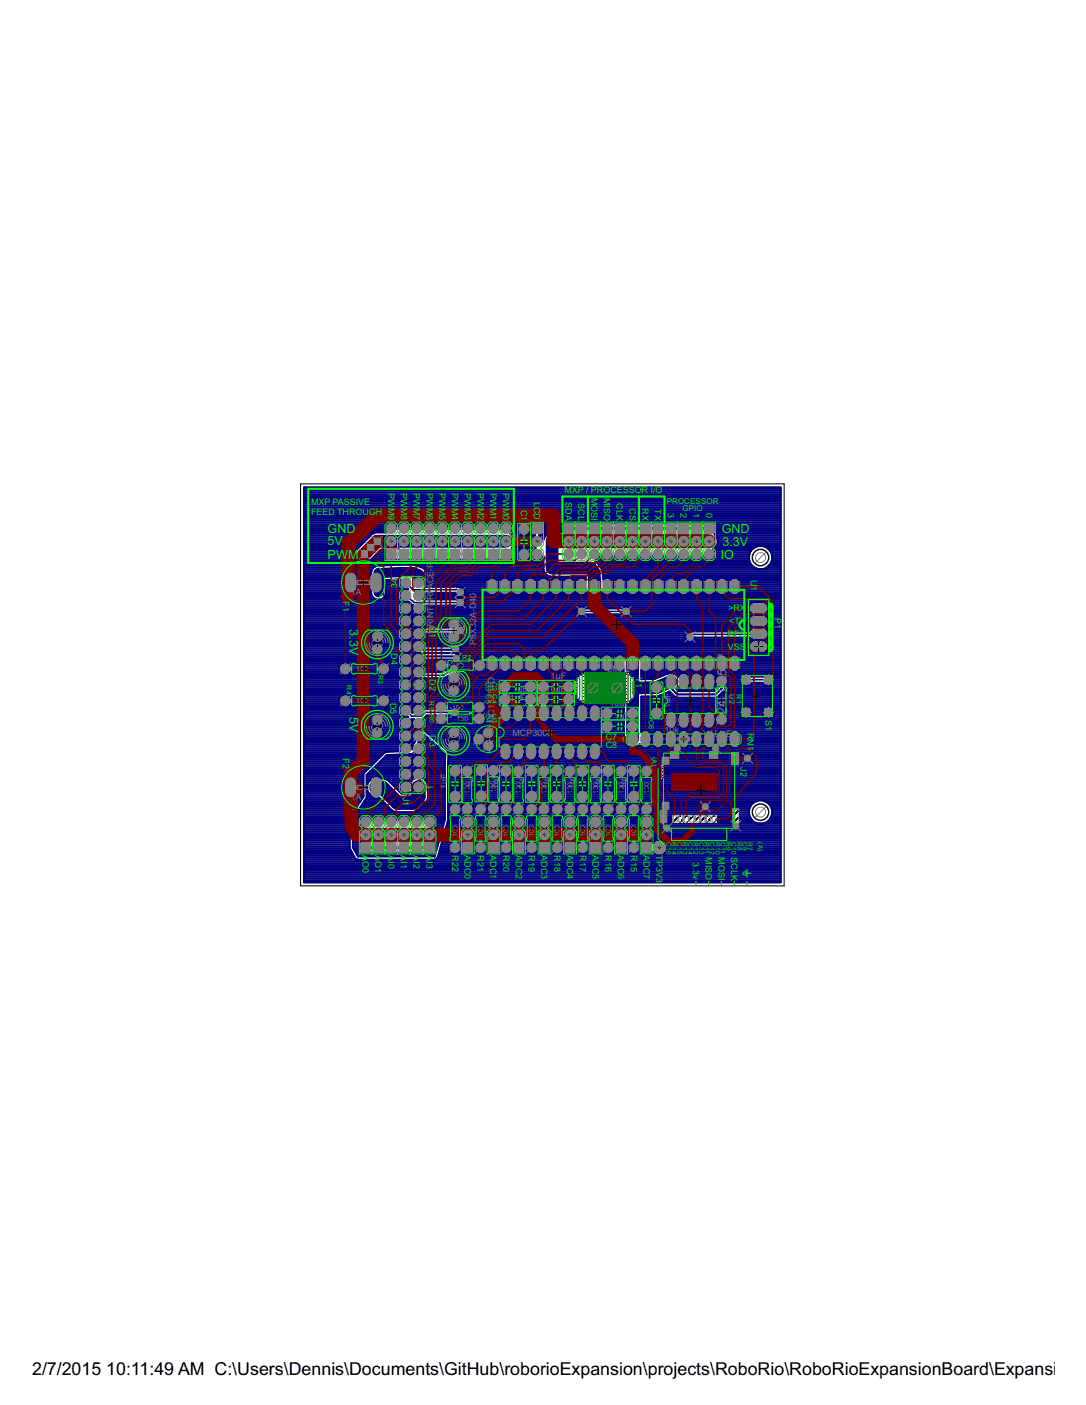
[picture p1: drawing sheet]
<svg xmlns="http://www.w3.org/2000/svg" width="216mm" height="279mm" viewBox="0 0 216 279" stroke-linecap="round" stroke-linejoin="round" font-family="sans-serif">
<defs><g id="words">
<g font-size="4">
<text x="6.4" y="273.4">2/7/2015</text>
<text x="21.1" y="273.4">10:11:49 AM C:\Users\Dennis\Documents\GitHub\roborioExpansion\projects\RoboRio\RoboRioExpansionBoard\ExpansionBo</text>
</g>
<g font-size="2.8" fill="#0f0">
<text x="65.1" y="106">GND</text>
<text x="143.5" y="105.9">GND</text>
<text x="65.1" y="108.5">5V</text>
<text x="65.1" y="111.1">PW</text>
<text x="69.2" y="111.1">M</text>
<text x="143.3" y="111.2">IO</text>
<text x="143.6" y="108.5">3.3V</text>
<text x="69.5" y="125.1" transform="rotate(90 69.5 125.1)">3</text>
<text x="69.5" y="126.5" transform="rotate(90 69.5 126.5)">.</text>
<text x="69.5" y="127.2" transform="rotate(90 69.5 127.2)">3</text>
<text x="69.5" y="128.6" transform="rotate(90 69.5 128.6)">V</text>
<text x="69.5" y="142.5" transform="rotate(90 69.5 142.5)">5</text>
<text x="69.5" y="143.9" transform="rotate(90 69.5 143.9)">V</text>
</g>
<g font-size="2.8" fill="#808080">
<text x="144.4" y="137.7" transform="rotate(-90 144.4 137.7)">C</text>
<text x="144.4" y="135.9" transform="rotate(-90 144.4 135.9)">2</text>
<text x="144.4" y="134.5" transform="rotate(-90 144.4 134.5)">5</text>
<text x="144.4" y="133.1" transform="rotate(-90 144.4 133.1)">6P</text>
<text x="144.4" y="141.9" transform="rotate(-90 144.4 141.9)">2</text>
<text x="144.4" y="140.5" transform="rotate(-90 144.4 140.5)">4</text>
<text x="144.4" y="139.1" transform="rotate(-90 144.4 139.1)">L</text>
</g>
<g font-size="2" fill="#0f0">
<text x="61.8" y="100.5">MXP PASSIVE</text>
<text x="77.1" y="98" transform="rotate(90 77.1 98)">P</text>
<text x="77.1" y="99.2" transform="rotate(90 77.1 99.2)">W</text>
<text x="77.1" y="100.9" transform="rotate(90 77.1 100.9)">M</text>
<text x="79.7" y="98" transform="rotate(90 79.7 98)">P</text>
<text x="79.7" y="99.2" transform="rotate(90 79.7 99.2)">W</text>
<text x="79.7" y="100.9" transform="rotate(90 79.7 100.9)">M</text>
<text x="82.2" y="98" transform="rotate(90 82.2 98)">P</text>
<text x="82.2" y="99.2" transform="rotate(90 82.2 99.2)">W</text>
<text x="82.2" y="100.9" transform="rotate(90 82.2 100.9)">M</text>
<text x="84.8" y="98" transform="rotate(90 84.8 98)">P</text>
<text x="84.8" y="99.2" transform="rotate(90 84.8 99.2)">W</text>
<text x="84.8" y="100.9" transform="rotate(90 84.8 100.9)">M</text>
<text x="87.3" y="98" transform="rotate(90 87.3 98)">P</text>
<text x="87.3" y="99.2" transform="rotate(90 87.3 99.2)">W</text>
<text x="87.3" y="100.9" transform="rotate(90 87.3 100.9)">M</text>
<text x="89.8" y="98" transform="rotate(90 89.8 98)">P</text>
<text x="89.8" y="99.2" transform="rotate(90 89.8 99.2)">W</text>
<text x="89.8" y="100.9" transform="rotate(90 89.8 100.9)">M</text>
<text x="92.4" y="98" transform="rotate(90 92.4 98)">P</text>
<text x="92.4" y="99.2" transform="rotate(90 92.4 99.2)">W</text>
<text x="92.4" y="100.9" transform="rotate(90 92.4 100.9)">M</text>
<text x="94.9" y="98" transform="rotate(90 94.9 98)">P</text>
<text x="94.9" y="99.2" transform="rotate(90 94.9 99.2)">W</text>
<text x="94.9" y="100.9" transform="rotate(90 94.9 100.9)">M</text>
<text x="97.5" y="98" transform="rotate(90 97.5 98)">P</text>
<text x="97.5" y="99.2" transform="rotate(90 97.5 99.2)">W</text>
<text x="97.5" y="100.9" transform="rotate(90 97.5 100.9)">M</text>
<text x="100" y="98" transform="rotate(90 100 98)">P</text>
<text x="100" y="99.2" transform="rotate(90 100 99.2)">W</text>
<text x="100" y="100.9" transform="rotate(90 100 100.9)">M</text>
<text x="103.5" y="101.4" transform="rotate(90 103.5 101.4)">C</text>
<text x="106.2" y="99.8" transform="rotate(90 106.2 99.8)">L</text>
<text x="106.2" y="100.8" transform="rotate(90 106.2 100.8)">C</text>
<text x="112.2" y="98.1">MXP / PROCESSOR I/O</text>
<text x="112.4" y="99.9" transform="rotate(90 112.4 99.9)">S</text>
<text x="112.4" y="101.1" transform="rotate(90 112.4 101.1)">D</text>
<text x="115" y="100.1" transform="rotate(90 115 100.1)">S</text>
<text x="115" y="101.3" transform="rotate(90 115 101.3)">C</text>
<text x="117.5" y="99.1" transform="rotate(90 117.5 99.1)">M</text>
<text x="117.5" y="100.5" transform="rotate(90 117.5 100.5)">O</text>
<text x="117.5" y="101.9" transform="rotate(90 117.5 101.9)">S</text>
<text x="120" y="99.1" transform="rotate(90 120 99.1)">M</text>
<text x="120" y="100.5" transform="rotate(90 120 100.5)">I</text>
<text x="120" y="101" transform="rotate(90 120 101)">S</text>
<text x="122.6" y="100.1" transform="rotate(90 122.6 100.1)">C</text>
<text x="122.6" y="101.4" transform="rotate(90 122.6 101.4)">L</text>
<text x="125.1" y="101.1" transform="rotate(90 125.1 101.1)">C</text>
<text x="127.7" y="101.1" transform="rotate(90 127.7 101.1)">R</text>
<text x="130.2" y="101.3" transform="rotate(90 130.2 101.3)">T</text>
<text x="61.8" y="102.4">FEED THROUGH</text>
<text x="77.1" y="102.4" transform="rotate(90 77.1 102.4)">9</text>
<text x="79.7" y="102.4" transform="rotate(90 79.7 102.4)">8</text>
<text x="82.2" y="102.4" transform="rotate(90 82.2 102.4)">7</text>
<text x="84.8" y="102.4" transform="rotate(90 84.8 102.4)">6</text>
<text x="87.3" y="102.4" transform="rotate(90 87.3 102.4)">5</text>
<text x="89.8" y="102.4" transform="rotate(90 89.8 102.4)">4</text>
<text x="92.4" y="102.4" transform="rotate(90 92.4 102.4)">3</text>
<text x="94.9" y="102.4" transform="rotate(90 94.9 102.4)">2</text>
<text x="97.5" y="102.4" transform="rotate(90 97.5 102.4)">1</text>
<text x="100" y="102.4" transform="rotate(90 100 102.4)">0</text>
<text x="103.5" y="102.7" transform="rotate(90 103.5 102.7)">1</text>
<text x="106.2" y="102.1" transform="rotate(90 106.2 102.1)">D</text>
<text x="112.4" y="102.4" transform="rotate(90 112.4 102.4)">A</text>
<text x="115" y="102.6" transform="rotate(90 115 102.6)">L</text>
<text x="117.5" y="103.1" transform="rotate(90 117.5 103.1)">I</text>
<text x="120" y="102.2" transform="rotate(90 120 102.2)">O</text>
<text x="122.6" y="102.4" transform="rotate(90 122.6 102.4)">K</text>
<text x="125.1" y="102.4" transform="rotate(90 125.1 102.4)">S</text>
<text x="127.7" y="102.4" transform="rotate(90 127.7 102.4)">X</text>
<text x="130.2" y="102.4" transform="rotate(90 130.2 102.4)">X</text>
<text x="132.7" y="102.1" transform="rotate(90 132.7 102.1)">3</text>
<text x="135.3" y="102.1" transform="rotate(90 135.3 102.1)">2</text>
<text x="137.8" y="102.1" transform="rotate(90 137.8 102.1)">1</text>
<text x="140.4" y="102.1" transform="rotate(90 140.4 102.1)">0</text>
<text x="68.1" y="119.6" transform="rotate(90 68.1 119.6)">F</text>
<text x="79" y="116.9" transform="rotate(-90 79 116.9)">3</text>
<text x="79" y="115.9" transform="rotate(-90 79 115.9)">4</text>
<text x="149.3" y="115.3" transform="rotate(90 149.3 115.3)">U</text>
<text x="149.3" y="116.6" transform="rotate(90 149.3 116.6)">1</text>
<text x="68.1" y="120.6" transform="rotate(90 68.1 120.6)">1</text>
<text x="85.4" y="124.5" transform="rotate(90 85.4 124.5)">D</text>
<text x="85.4" y="125.8" transform="rotate(90 85.4 125.8)">1</text>
<text x="144.8" y="121.6">&gt;RX</text>
<text x="145" y="124.1">&lt;TX</text>
<text x="154.1" y="122.9" transform="rotate(90 154.1 122.9)">P</text>
<text x="154.1" y="124" transform="rotate(90 154.1 124)">1</text>
<text x="77.8" y="129.9" transform="rotate(90 77.8 129.9)">D</text>
<text x="77.8" y="131.2" transform="rotate(90 77.8 131.2)">4</text>
<text x="144.6" y="126.7">RES</text>
<text x="144.7" y="129.2">VSS</text>
<text x="85.4" y="135" transform="rotate(90 85.4 135)">D</text>
<text x="85.4" y="136.3" transform="rotate(90 85.4 136.3)">2</text>
<text x="126.4" y="134.7" transform="rotate(90 126.4 134.7)">Y1</text>
<text x="77.5" y="139.7" transform="rotate(90 77.5 139.7)">D</text>
<text x="77.5" y="141" transform="rotate(90 77.5 141)">5</text>
<text x="152.2" y="143.1" transform="rotate(90 152.2 143.1)">S</text>
<text x="85.4" y="146.2" transform="rotate(90 85.4 146.2)">D3</text>
<text x="120.4" y="148.8">C8</text>
<text x="120.4" y="147.2">C7</text>
<text x="148.6" y="145.7" transform="rotate(90 148.6 145.7)">R</text>
<text x="148.6" y="147" transform="rotate(90 148.6 147)">N</text>
<text x="148.6" y="148.3" transform="rotate(90 148.6 148.3)">1</text>
<text x="152.2" y="144.3" transform="rotate(90 152.2 144.3)">1</text>
<text x="68.2" y="150.8" transform="rotate(90 68.2 150.8)">F</text>
<text x="68.2" y="151.9" transform="rotate(90 68.2 151.9)">2</text>
<text x="147.2" y="152.6" transform="rotate(90 147.2 152.6)">J</text>
<text x="147.2" y="153.4" transform="rotate(90 147.2 153.4)">2</text>
<text x="80.1" y="158.4" transform="rotate(90 80.1 158.4)">J1</text>
<text x="86.2" y="157" transform="rotate(-90 86.2 157)">1</text>
<text x="72.1" y="170.1" transform="rotate(90 72.1 170.1)">A</text>
<text x="72.1" y="171.3" transform="rotate(90 72.1 171.3)">O</text>
<text x="72.1" y="172.6" transform="rotate(90 72.1 172.6)">0</text>
<text x="74.6" y="170.1" transform="rotate(90 74.6 170.1)">A</text>
<text x="74.6" y="171.3" transform="rotate(90 74.6 171.3)">O</text>
<text x="74.6" y="172.6" transform="rotate(90 74.6 172.6)">1</text>
<text x="77.1" y="170.1" transform="rotate(90 77.1 170.1)">A</text>
<text x="77.1" y="171.3" transform="rotate(90 77.1 171.3)">I</text>
<text x="77.1" y="171.7" transform="rotate(90 77.1 171.7)">0</text>
<text x="79.7" y="170.1" transform="rotate(90 79.7 170.1)">A</text>
<text x="79.7" y="171.3" transform="rotate(90 79.7 171.3)">I</text>
<text x="79.7" y="171.7" transform="rotate(90 79.7 171.7)">1</text>
<text x="82.2" y="170.1" transform="rotate(90 82.2 170.1)">A</text>
<text x="82.2" y="171.3" transform="rotate(90 82.2 171.3)">I</text>
<text x="82.2" y="171.7" transform="rotate(90 82.2 171.7)">2</text>
<text x="84.8" y="170.1" transform="rotate(90 84.8 170.1)">A</text>
<text x="84.8" y="171.3" transform="rotate(90 84.8 171.3)">I</text>
<text x="84.8" y="171.7" transform="rotate(90 84.8 171.7)">3</text>
<text x="89.9" y="170.1" transform="rotate(90 89.9 170.1)">R</text>
<text x="89.9" y="171.4" transform="rotate(90 89.9 171.4)">2</text>
<text x="89.9" y="172.4" transform="rotate(90 89.9 172.4)">2</text>
<text x="92.4" y="170.1" transform="rotate(90 92.4 170.1)">A</text>
<text x="92.4" y="171.3" transform="rotate(90 92.4 171.3)">D</text>
<text x="92.4" y="172.6" transform="rotate(90 92.4 172.6)">C</text>
<text x="92.4" y="173.8" transform="rotate(90 92.4 173.8)">0</text>
<text x="94.9" y="170.1" transform="rotate(90 94.9 170.1)">R</text>
<text x="94.9" y="171.4" transform="rotate(90 94.9 171.4)">2</text>
<text x="94.9" y="172.4" transform="rotate(90 94.9 172.4)">1</text>
<text x="97.5" y="170.1" transform="rotate(90 97.5 170.1)">A</text>
<text x="97.5" y="171.3" transform="rotate(90 97.5 171.3)">D</text>
<text x="97.5" y="172.6" transform="rotate(90 97.5 172.6)">C</text>
<text x="97.5" y="173.8" transform="rotate(90 97.5 173.8)">1</text>
<text x="100" y="170.1" transform="rotate(90 100 170.1)">R</text>
<text x="100" y="171.4" transform="rotate(90 100 171.4)">2</text>
<text x="100" y="172.4" transform="rotate(90 100 172.4)">0</text>
<text x="102.5" y="170.1" transform="rotate(90 102.5 170.1)">A</text>
<text x="102.5" y="171.3" transform="rotate(90 102.5 171.3)">D</text>
<text x="102.5" y="172.6" transform="rotate(90 102.5 172.6)">C</text>
<text x="102.5" y="173.8" transform="rotate(90 102.5 173.8)">2</text>
<text x="105.1" y="170.1" transform="rotate(90 105.1 170.1)">R</text>
<text x="105.1" y="171.4" transform="rotate(90 105.1 171.4)">1</text>
<text x="105.1" y="172.4" transform="rotate(90 105.1 172.4)">9</text>
<text x="107.6" y="170.1" transform="rotate(90 107.6 170.1)">A</text>
<text x="107.6" y="171.3" transform="rotate(90 107.6 171.3)">D</text>
<text x="107.6" y="172.6" transform="rotate(90 107.6 172.6)">C</text>
<text x="107.6" y="173.8" transform="rotate(90 107.6 173.8)">3</text>
<text x="110.2" y="170.1" transform="rotate(90 110.2 170.1)">R</text>
<text x="110.2" y="171.4" transform="rotate(90 110.2 171.4)">1</text>
<text x="110.2" y="172.4" transform="rotate(90 110.2 172.4)">8</text>
<text x="112.7" y="170.1" transform="rotate(90 112.7 170.1)">A</text>
<text x="112.7" y="171.3" transform="rotate(90 112.7 171.3)">D</text>
<text x="112.7" y="172.6" transform="rotate(90 112.7 172.6)">C</text>
<text x="112.7" y="173.8" transform="rotate(90 112.7 173.8)">4</text>
<text x="115.2" y="170.1" transform="rotate(90 115.2 170.1)">R</text>
<text x="115.2" y="171.4" transform="rotate(90 115.2 171.4)">1</text>
<text x="115.2" y="172.4" transform="rotate(90 115.2 172.4)">7</text>
<text x="117.8" y="170.1" transform="rotate(90 117.8 170.1)">A</text>
<text x="117.8" y="171.3" transform="rotate(90 117.8 171.3)">D</text>
<text x="117.8" y="172.6" transform="rotate(90 117.8 172.6)">C</text>
<text x="117.8" y="173.8" transform="rotate(90 117.8 173.8)">5</text>
<text x="120.3" y="170.1" transform="rotate(90 120.3 170.1)">R</text>
<text x="120.3" y="171.4" transform="rotate(90 120.3 171.4)">1</text>
<text x="120.3" y="172.4" transform="rotate(90 120.3 172.4)">6</text>
<text x="122.8" y="170.1" transform="rotate(90 122.8 170.1)">A</text>
<text x="122.8" y="171.3" transform="rotate(90 122.8 171.3)">D</text>
<text x="122.8" y="172.6" transform="rotate(90 122.8 172.6)">C</text>
<text x="122.8" y="173.8" transform="rotate(90 122.8 173.8)">6</text>
<text x="125.4" y="170.1" transform="rotate(90 125.4 170.1)">R</text>
<text x="125.4" y="171.4" transform="rotate(90 125.4 171.4)">1</text>
<text x="125.4" y="172.4" transform="rotate(90 125.4 172.4)">5</text>
<text x="127.9" y="170.1" transform="rotate(90 127.9 170.1)">A</text>
<text x="127.9" y="171.3" transform="rotate(90 127.9 171.3)">D</text>
<text x="127.9" y="172.6" transform="rotate(90 127.9 172.6)">C</text>
<text x="127.9" y="173.8" transform="rotate(90 127.9 173.8)">7</text>
<text x="130.5" y="170.1" transform="rotate(90 130.5 170.1)">T</text>
<text x="130.5" y="171.2" transform="rotate(90 130.5 171.2)">P</text>
<text x="130.5" y="172.4" transform="rotate(90 130.5 172.4)">3</text>
<text x="130.5" y="173.4" transform="rotate(90 130.5 173.4)">V</text>
<text x="137.7" y="171.5" transform="rotate(90 137.7 171.5)">3</text>
<text x="137.7" y="172.5" transform="rotate(90 137.7 172.5)">.</text>
<text x="137.7" y="173" transform="rotate(90 137.7 173)">3</text>
<text x="137.7" y="174" transform="rotate(90 137.7 174)">v</text>
<text x="140.3" y="170.5" transform="rotate(90 140.3 170.5)">M</text>
<text x="140.3" y="171.9" transform="rotate(90 140.3 171.9)">I</text>
<text x="140.3" y="172.4" transform="rotate(90 140.3 172.4)">S</text>
<text x="140.3" y="173.6" transform="rotate(90 140.3 173.6)">O</text>
<text x="142.8" y="170.5" transform="rotate(90 142.8 170.5)">M</text>
<text x="142.8" y="171.9" transform="rotate(90 142.8 171.9)">O</text>
<text x="142.8" y="173.3" transform="rotate(90 142.8 173.3)">S</text>
<text x="145.4" y="170.5" transform="rotate(90 145.4 170.5)">S</text>
<text x="145.4" y="171.7" transform="rotate(90 145.4 171.7)">C</text>
<text x="145.4" y="173" transform="rotate(90 145.4 173)">L</text>
<text x="145.4" y="174" transform="rotate(90 145.4 174)">K</text>
<text x="130.5" y="174.5" transform="rotate(90 130.5 174.5)">3</text>
<text x="142.8" y="174.5" transform="rotate(90 142.8 174.5)">I</text>
</g>
<g font-size="2" fill="#808080">
<text x="102.7" y="107.8" transform="rotate(-90 102.7 107.8)">u</text>
<text x="102.7" y="106.8" transform="rotate(-90 102.7 106.8)">F</text>
<text x="86.2" y="113.5" transform="rotate(-90 86.2 113.5)">-</text>
<text x="86.2" y="112.9" transform="rotate(-90 86.2 112.9)">F</text>
<text x="86.2" y="111.8" transform="rotate(-90 86.2 111.8)">EMALE</text>
<text x="102.7" y="109.3" transform="rotate(-90 102.7 109.3)">.1</text>
<text x="69.7" y="118.4">1A</text>
<text x="86.2" y="119.4" transform="rotate(-90 86.2 119.4)">R</text>
<text x="86.2" y="118.1" transform="rotate(-90 86.2 118.1)">F</text>
<text x="86.2" y="117.1" transform="rotate(-90 86.2 117.1)">A</text>
<text x="86.2" y="115.9" transform="rotate(-90 86.2 115.9)">C</text>
<text x="86.2" y="114.6" transform="rotate(-90 86.2 114.6)">E</text>
<text x="94.7" y="119.9" transform="rotate(-90 94.7 119.9)">4</text>
<text x="94.7" y="118.9" transform="rotate(-90 94.7 118.9)">0</text>
<text x="86.2" y="124.7" transform="rotate(-90 86.2 124.7)">R</text>
<text x="86.2" y="123.5" transform="rotate(-90 86.2 123.5)">I</text>
<text x="86.2" y="123" transform="rotate(-90 86.2 123)">N</text>
<text x="86.2" y="121.7" transform="rotate(-90 86.2 121.7)">T</text>
<text x="86.2" y="120.6" transform="rotate(-90 86.2 120.6)">E</text>
<text x="94.7" y="125" transform="rotate(-90 94.7 125)">3</text>
<text x="94.7" y="124" transform="rotate(-90 94.7 124)">2</text>
<text x="94.7" y="123" transform="rotate(-90 94.7 123)">A</text>
<text x="94.7" y="121.8" transform="rotate(-90 94.7 121.8)">-</text>
<text x="94.7" y="121.2" transform="rotate(-90 94.7 121.2)">D</text>
<text x="86.2" y="126" transform="rotate(-90 86.2 126)">R</text>
<text x="94.7" y="128.3" transform="rotate(-90 94.7 128.3)">P</text>
<text x="94.7" y="127.1" transform="rotate(-90 94.7 127.1)">8</text>
<text x="94.7" y="126.1" transform="rotate(-90 94.7 126.1)">X</text>
<text x="98.3" y="137.1" transform="rotate(-90 98.3 137.1)">T</text>
<text x="98.3" y="136" transform="rotate(-90 98.3 136)">O</text>
<text x="101.9" y="137.6">1uF</text>
<text x="108.5" y="137.6">10uF</text>
<text x="109.5" y="135">1uF</text>
<text x="120.8" y="133.7">5M</text>
<text x="123.2" y="133.7">H</text>
<text x="124.5" y="133.7">z</text>
<text x="98.3" y="143.8" transform="rotate(-90 98.3 143.8)">M</text>
<text x="98.3" y="142.3" transform="rotate(-90 98.3 142.3)">C</text>
<text x="98.3" y="141.1" transform="rotate(-90 98.3 141.1)">1</text>
<text x="98.3" y="140.1" transform="rotate(-90 98.3 140.1)">5</text>
<text x="98.3" y="139.1" transform="rotate(-90 98.3 139.1)">2</text>
<text x="98.3" y="138.1" transform="rotate(-90 98.3 138.1)">5</text>
<text x="100.9" y="139.4">.1uF</text>
<text x="121.2" y="140.4">10u</text>
<text x="122.2" y="142.9">1u</text>
<text x="124.2" y="140.4">F</text>
<text x="124.2" y="142.9">F</text>
<text x="133.3" y="141.3" transform="rotate(-90 133.3 141.3)">.</text>
<text x="133.3" y="140.8" transform="rotate(-90 133.3 140.8)">1</text>
<text x="133.3" y="139.8" transform="rotate(-90 133.3 139.8)">u</text>
<text x="133.3" y="138.8" transform="rotate(-90 133.3 138.8)">F</text>
<text x="101.9" y="146.3">MCP3008</text>
<text x="132.1" y="145.7">10k</text>
<text x="138.8" y="146.5">&gt;VALUES</text>
<text x="94.1" y="155.8" transform="rotate(-90 94.1 155.8)">u</text>
<text x="94.1" y="154.8" transform="rotate(-90 94.1 154.8)">F</text>
<text x="99.1" y="155.9" transform="rotate(-90 99.1 155.9)">u</text>
<text x="99.1" y="154.9" transform="rotate(-90 99.1 154.9)">F</text>
<text x="104.2" y="155.9" transform="rotate(-90 104.2 155.9)">u</text>
<text x="104.2" y="154.9" transform="rotate(-90 104.2 154.9)">F</text>
<text x="109.1" y="155.9" transform="rotate(-90 109.1 155.9)">u</text>
<text x="109.1" y="154.9" transform="rotate(-90 109.1 154.9)">F</text>
<text x="114.3" y="155.9" transform="rotate(-90 114.3 155.9)">u</text>
<text x="114.3" y="154.9" transform="rotate(-90 114.3 154.9)">F</text>
<text x="119.3" y="155.9" transform="rotate(-90 119.3 155.9)">u</text>
<text x="119.3" y="154.9" transform="rotate(-90 119.3 154.9)">F</text>
<text x="124.5" y="155.9" transform="rotate(-90 124.5 155.9)">u</text>
<text x="124.5" y="154.9" transform="rotate(-90 124.5 154.9)">F</text>
<text x="69.7" y="159.1">1A</text>
<text x="88.9" y="157.4" transform="rotate(-90 88.9 157.4)">.1uF</text>
<text x="94.1" y="157.3" transform="rotate(-90 94.1 157.3)">.</text>
<text x="94.1" y="156.8" transform="rotate(-90 94.1 156.8)">1</text>
<text x="99.1" y="157.4" transform="rotate(-90 99.1 157.4)">.</text>
<text x="99.1" y="156.9" transform="rotate(-90 99.1 156.9)">1</text>
<text x="104.2" y="157.4" transform="rotate(-90 104.2 157.4)">.</text>
<text x="104.2" y="156.9" transform="rotate(-90 104.2 156.9)">1</text>
<text x="109.1" y="157.4" transform="rotate(-90 109.1 157.4)">.</text>
<text x="109.1" y="156.9" transform="rotate(-90 109.1 156.9)">1</text>
<text x="114.3" y="157.4" transform="rotate(-90 114.3 157.4)">.</text>
<text x="114.3" y="156.9" transform="rotate(-90 114.3 156.9)">1</text>
<text x="119.3" y="157.4" transform="rotate(-90 119.3 157.4)">.</text>
<text x="119.3" y="156.9" transform="rotate(-90 119.3 156.9)">1</text>
<text x="124.5" y="157.4" transform="rotate(-90 124.5 157.4)">.</text>
<text x="124.5" y="156.9" transform="rotate(-90 124.5 156.9)">1</text>
</g>
<g font-size="1.8" fill="#0f0">
<text x="132.5" y="100.2">PROCESSOR</text>
<text x="135.7" y="101.6">GPIO</text>
</g>
<g font-size="1.6" fill="#0f0">
<text x="91.9" y="131.2">R2</text>
<text x="68.9" y="136.3" transform="rotate(90 68.9 136.3)">R</text>
<text x="68.9" y="137.3" transform="rotate(90 68.9 137.3)">4</text>
<text x="75.2" y="134.2" transform="rotate(90 75.2 134.2)">R</text>
<text x="75.2" y="135.2" transform="rotate(90 75.2 135.2)">3</text>
<text x="96.6" y="135.6" transform="rotate(90 96.6 135.6)">C</text>
<text x="96.6" y="136.6" transform="rotate(90 96.6 136.6)">3</text>
<text x="97.8" y="135.6" transform="rotate(90 97.8 135.6)">C</text>
<text x="97.8" y="136.6" transform="rotate(90 97.8 136.6)">2</text>
<text x="85.3" y="139.5" transform="rotate(90 85.3 139.5)">R</text>
<text x="85.3" y="140.5" transform="rotate(90 85.3 140.5)">5</text>
<text x="85.4" y="141.9" transform="rotate(90 85.4 141.9)">R</text>
<text x="85.4" y="142.9" transform="rotate(90 85.4 142.9)">6</text>
<text x="96.6" y="138.1" transform="rotate(90 96.6 138.1)">C</text>
<text x="96.6" y="139.1" transform="rotate(90 96.6 139.1)">5</text>
<text x="96.6" y="141.9" transform="rotate(90 96.6 141.9)">U</text>
<text x="96.6" y="142.9" transform="rotate(90 96.6 142.9)">4</text>
<text x="97.8" y="138.1" transform="rotate(90 97.8 138.1)">C</text>
<text x="97.8" y="139.1" transform="rotate(90 97.8 139.1)">4</text>
<text x="97.8" y="141.9" transform="rotate(90 97.8 141.9)">U</text>
<text x="97.8" y="142.9" transform="rotate(90 97.8 142.9)">3</text>
<text x="129" y="143.2" transform="rotate(90 129 143.2)">C</text>
<text x="145" y="138.1" transform="rotate(90 145 138.1)">U</text>
<text x="145" y="139.1" transform="rotate(90 145 139.1)">2</text>
<text x="146.5" y="138.1" transform="rotate(90 146.5 138.1)">R</text>
<text x="146.5" y="139.1" transform="rotate(90 146.5 139.1)">1</text>
<text x="123.5" y="147.5">1</text>
<text x="129" y="144.2" transform="rotate(90 129 144.2)">6</text>
<text x="129.6" y="150.5" transform="rotate(90 129.6 150.5)">(</text>
<text x="129.6" y="151" transform="rotate(90 129.6 151)">A</text>
<text x="129.6" y="151.9" transform="rotate(90 129.6 151.9)">)</text>
</g>
<g font-size="1.6" fill="#808080">
<text x="70.8" y="133.5">15</text>
<text x="72.4" y="133.5">0</text>
<text x="89.9" y="132.8">150</text>
<text x="70.8" y="139.8">15</text>
<text x="72.4" y="139.8">0</text>
<text x="89.9" y="141.1">150</text>
<text x="90.8" y="143.4">150</text>
<text x="143.9" y="140.9" transform="rotate(-90 143.9 140.9)">1</text>
<text x="143.9" y="140.1" transform="rotate(-90 143.9 140.1)">0</text>
<text x="143.9" y="139.3" transform="rotate(-90 143.9 139.3)">k</text>
<text x="93.4" y="157.9" transform="rotate(-90 93.4 157.9)">1</text>
<text x="93.4" y="157.1" transform="rotate(-90 93.4 157.1)">0</text>
<text x="93.4" y="156.3" transform="rotate(-90 93.4 156.3)">0</text>
<text x="98.6" y="157.7" transform="rotate(-90 98.6 157.7)">1</text>
<text x="98.6" y="156.9" transform="rotate(-90 98.6 156.9)">0</text>
<text x="98.6" y="156.2" transform="rotate(-90 98.6 156.2)">0</text>
<text x="103.5" y="157.9" transform="rotate(-90 103.5 157.9)">1</text>
<text x="103.5" y="157.1" transform="rotate(-90 103.5 157.1)">0</text>
<text x="103.5" y="156.3" transform="rotate(-90 103.5 156.3)">0</text>
<text x="108.7" y="157.9" transform="rotate(-90 108.7 157.9)">1</text>
<text x="108.7" y="157.1" transform="rotate(-90 108.7 157.1)">0</text>
<text x="108.7" y="156.3" transform="rotate(-90 108.7 156.3)">0</text>
<text x="113.8" y="157.9" transform="rotate(-90 113.8 157.9)">1</text>
<text x="113.8" y="157.1" transform="rotate(-90 113.8 157.1)">0</text>
<text x="113.8" y="156.3" transform="rotate(-90 113.8 156.3)">0</text>
<text x="118.9" y="157.9" transform="rotate(-90 118.9 157.9)">1</text>
<text x="118.9" y="157.1" transform="rotate(-90 118.9 157.1)">0</text>
<text x="118.9" y="156.3" transform="rotate(-90 118.9 156.3)">0</text>
<text x="124" y="157.9" transform="rotate(-90 124 157.9)">1</text>
<text x="124" y="157.1" transform="rotate(-90 124 157.1)">0</text>
<text x="124" y="156.3" transform="rotate(-90 124 156.3)">0</text>
<text x="129.1" y="157.9" transform="rotate(-90 129.1 157.9)">1</text>
<text x="129.1" y="157.1" transform="rotate(-90 129.1 157.1)">0</text>
<text x="129.1" y="156.3" transform="rotate(-90 129.1 156.3)">0</text>
<text x="91" y="166.4" transform="rotate(-90 91 166.4)">1</text>
<text x="91" y="165.6" transform="rotate(-90 91 165.6)">0</text>
<text x="91" y="164.8" transform="rotate(-90 91 164.8)">0</text>
<text x="96" y="166.4" transform="rotate(-90 96 166.4)">1</text>
<text x="96" y="165.6" transform="rotate(-90 96 165.6)">0</text>
<text x="96" y="164.8" transform="rotate(-90 96 164.8)">0</text>
<text x="101.1" y="166.4" transform="rotate(-90 101.1 166.4)">1</text>
<text x="101.1" y="165.6" transform="rotate(-90 101.1 165.6)">0</text>
<text x="101.1" y="164.8" transform="rotate(-90 101.1 164.8)">0</text>
<text x="106.2" y="166.4" transform="rotate(-90 106.2 166.4)">1</text>
<text x="106.2" y="165.6" transform="rotate(-90 106.2 165.6)">0</text>
<text x="106.2" y="164.8" transform="rotate(-90 106.2 164.8)">0</text>
<text x="111.3" y="166.4" transform="rotate(-90 111.3 166.4)">1</text>
<text x="111.3" y="165.6" transform="rotate(-90 111.3 165.6)">0</text>
<text x="111.3" y="164.8" transform="rotate(-90 111.3 164.8)">0</text>
<text x="116.3" y="166.4" transform="rotate(-90 116.3 166.4)">1</text>
<text x="116.3" y="165.6" transform="rotate(-90 116.3 165.6)">0</text>
<text x="116.3" y="164.8" transform="rotate(-90 116.3 164.8)">0</text>
<text x="121.4" y="166.4" transform="rotate(-90 121.4 166.4)">1</text>
<text x="121.4" y="165.6" transform="rotate(-90 121.4 165.6)">0</text>
<text x="121.4" y="164.8" transform="rotate(-90 121.4 164.8)">0</text>
<text x="126.5" y="166.4" transform="rotate(-90 126.5 166.4)">1</text>
<text x="126.5" y="165.6" transform="rotate(-90 126.5 165.6)">0</text>
<text x="126.5" y="164.8" transform="rotate(-90 126.5 164.8)">0</text>
</g>
<g font-size="1.5" fill="#0f0">
<text x="132.5" y="167.5" transform="rotate(90 132.5 167.5)">C16</text>
<text x="133.6" y="167.5" transform="rotate(90 133.6 167.5)">R</text>
<text x="134.7" y="167.5" transform="rotate(90 134.7 167.5)">C</text>
<text x="135.7" y="167.5" transform="rotate(90 135.7 167.5)">R</text>
<text x="136.8" y="167.5" transform="rotate(90 136.8 167.5)">C</text>
<text x="137.9" y="167.5" transform="rotate(90 137.9 167.5)">R</text>
<text x="139" y="167.5" transform="rotate(90 139 167.5)">C</text>
<text x="140.1" y="167.5" transform="rotate(90 140.1 167.5)">R</text>
<text x="141.1" y="167.5" transform="rotate(90 141.1 167.5)">C</text>
<text x="142.2" y="167.5" transform="rotate(90 142.2 167.5)">R</text>
<text x="143.3" y="167.5" transform="rotate(90 143.3 167.5)">C</text>
<text x="144.4" y="167.5" transform="rotate(90 144.4 167.5)">R</text>
<text x="145.5" y="167.5" transform="rotate(90 145.5 167.5)">C</text>
<text x="146.5" y="167.5" transform="rotate(90 146.5 167.5)">R</text>
<text x="147.6" y="167.5" transform="rotate(90 147.6 167.5)">C</text>
<text x="148.7" y="167.5" transform="rotate(90 148.7 167.5)">R</text>
<text x="150.7" y="167.5" transform="rotate(90 150.7 167.5)">(</text>
<text x="150.7" y="168" transform="rotate(90 150.7 168)">A</text>
<text x="133.6" y="168.5" transform="rotate(90 133.6 168.5)">1</text>
<text x="133.6" y="169.2" transform="rotate(90 133.6 169.2)">4</text>
<text x="134.7" y="168.5" transform="rotate(90 134.7 168.5)">1</text>
<text x="134.7" y="169.2" transform="rotate(90 134.7 169.2)">5</text>
<text x="135.7" y="168.5" transform="rotate(90 135.7 168.5)">1</text>
<text x="135.7" y="169.2" transform="rotate(90 135.7 169.2)">3</text>
<text x="136.8" y="168.5" transform="rotate(90 136.8 168.5)">1</text>
<text x="136.8" y="169.2" transform="rotate(90 136.8 169.2)">4</text>
<text x="137.9" y="168.5" transform="rotate(90 137.9 168.5)">1</text>
<text x="137.9" y="169.2" transform="rotate(90 137.9 169.2)">2</text>
<text x="139" y="168.5" transform="rotate(90 139 168.5)">1</text>
<text x="139" y="169.2" transform="rotate(90 139 169.2)">3</text>
<text x="140.1" y="168.5" transform="rotate(90 140.1 168.5)">1</text>
<text x="140.1" y="169.1" transform="rotate(90 140.1 169.1)">1</text>
<text x="141.1" y="168.5" transform="rotate(90 141.1 168.5)">1</text>
<text x="141.1" y="169.2" transform="rotate(90 141.1 169.2)">2</text>
<text x="142.2" y="168.5" transform="rotate(90 142.2 168.5)">1</text>
<text x="142.2" y="169.2" transform="rotate(90 142.2 169.2)">0</text>
<text x="143.3" y="168.5" transform="rotate(90 143.3 168.5)">1</text>
<text x="143.3" y="169.1" transform="rotate(90 143.3 169.1)">1</text>
<text x="144.4" y="168.5" transform="rotate(90 144.4 168.5)">9</text>
<text x="145.5" y="168.5" transform="rotate(90 145.5 168.5)">1</text>
<text x="145.5" y="169.2" transform="rotate(90 145.5 169.2)">0</text>
<text x="146.5" y="168.5" transform="rotate(90 146.5 168.5)">8</text>
<text x="147.6" y="168.5" transform="rotate(90 147.6 168.5)">9</text>
<text x="148.7" y="168.5" transform="rotate(90 148.7 168.5)">7</text>
<text x="150.7" y="168.9" transform="rotate(90 150.7 168.9)">)</text>
</g>
</g></defs>
<g fill="#808080" stroke="#808080" stroke-width=".2">
<path d="M105.9 104.2h1.8v1.9h-1.8z"/>
<path d="M99.9 148.3a.77 .77 0 0 1 .8-.3 .77 .77 0 0 1 .6 .7v1.5a.77 .77 0 0 1-.8 .7 .77 .77 0 0 1-.8-.7v-1.5z"/>
<path d="M102.4 148.3a.77 .77 0 0 1 .8-.3 .77 .77 0 0 1 .6 .7v1.5a.77 .77 0 0 1-.8 .7 .77 .77 0 0 1-.7-.7v-1.5z"/>
<path d="M115.1 148.3a.77 .77 0 0 1 .8-.3 .77 .77 0 0 1 .6 .7v1.5a.77 .77 0 0 1-.8 .7 .77 .77 0 0 1-.7-.7v-1.5z"/>
<path d="M117.7 148.3a.77 .77 0 0 1 .8-.3 .77 .77 0 0 1 .5 .7v1.5a.77 .77 0 0 1-.7 .7 .77 .77 0 0 1-.8-.7v-1.5z"/>
<path d="M105 148.3a.77 .77 0 0 1 .8-.3 .77 .77 0 0 1 .5 .7v1.5a.77 .77 0 0 1-.7 .7 .77 .77 0 0 1-.8-.7v-1.5z"/>
<path d="M107.5 148.3a.77 .77 0 0 1 .8-.3 .77 .77 0 0 1 .6 .7v1.5a.77 .77 0 0 1-.8 .7 .77 .77 0 0 1-.7-.7v-1.5z"/>
<path d="M112.6 148.3a.77 .77 0 0 1 .8-.3 .77 .77 0 0 1 .6 .7v1.5a.77 .77 0 0 1-.8 .7 .77 .77 0 0 1-.8-.7v-1.5z"/>
<path d="M110 148.3a.77 .77 0 0 1 .9-.3 .77 .77 0 0 1 .5 .7v1.5a.77 .77 0 0 1-.7 .7 .77 .77 0 0 1-.8-.7v-1.5z"/>
<path d="M117.7 140.7a.77 .77 0 0 1 .8-.3 .77 .77 0 0 1 .5 .7v1.5a.77 .77 0 0 1-.7 .7 .77 .77 0 0 1-.8-.7v-1.5z"/>
<path d="M115.1 140.7a.77 .77 0 0 1 .8-.3 .77 .77 0 0 1 .6 .7v1.5a.77 .77 0 0 1-.8 .7 .77 .77 0 0 1-.7-.7v-1.5z"/>
<path d="M112.6 140.7a.77 .77 0 0 1 .8-.3 .77 .77 0 0 1 .6 .7v1.5a.77 .77 0 0 1-.8 .7 .77 .77 0 0 1-.8-.7v-1.5z"/>
<path d="M110 140.7a.77 .77 0 0 1 .9-.3 .77 .77 0 0 1 .5 .7v1.5a.77 .77 0 0 1-.7 .7 .77 .77 0 0 1-.8-.7v-1.5z"/>
<path d="M107.5 140.7a.77 .77 0 0 1 .8-.3 .77 .77 0 0 1 .6 .7v1.5a.77 .77 0 0 1-.8 .7 .77 .77 0 0 1-.7-.7v-1.5z"/>
<path d="M105 140.7a.77 .77 0 0 1 .8-.3 .77 .77 0 0 1 .5 .7v1.5a.77 .77 0 0 1-.7 .7 .77 .77 0 0 1-.8-.7v-1.5z"/>
<path d="M102.4 140.7a.77 .77 0 0 1 .8-.3 .77 .77 0 0 1 .6 .7v1.5a.77 .77 0 0 1-.8 .7 .77 .77 0 0 1-.7-.7v-1.5z"/>
<path d="M99.9 140.7a.77 .77 0 0 1 .8-.3 .77 .77 0 0 1 .6 .7v1.5a.77 .77 0 0 1-.8 .7 .77 .77 0 0 1-.8-.7v-1.5z"/>
<path d="M92.1 167.6h1.8v1.9h-1.8z"/>
<path d="M97.2 167.6h1.8v1.9h-1.8z"/>
<path d="M102.2 167.6h1.9v1.9h-1.9z"/>
<path d="M107.3 167.6h1.9v1.9h-1.9z"/>
<path d="M112.4 167.6h1.9v1.9h-1.9z"/>
<path d="M117.5 167.6h1.8v1.9h-1.8z"/>
<path d="M122.5 167.6h1.9v1.9h-1.9z"/>
<path d="M127.6 167.6h1.9v1.9h-1.9z"/>
<path d="M79.4 167.6h1.8v1.9h-1.8z"/>
<path d="M81.9 167.6h1.9v1.9h-1.9z"/>
<path d="M84.5 167.6h1.8v1.9h-1.8z"/>
<path d="M76.8 167.6h1.9v1.9h-1.9z"/>
<path d="M71.8 167.6h1.8v1.9h-1.8z"/>
<path d="M74.3 167.6h1.9v1.9h-1.9z"/>
<path d="M132.8 142a.77 .77 0 0 1 .8-.2 .77 .77 0 0 1 .5 .6v1.5a.77 .77 0 0 1-.7 .7 .77 .77 0 0 1-.8-.7v-1.5z"/>
<path d="M135.3 142a.77 .77 0 0 1 .8-.2 .77 .77 0 0 1 .6 .6v1.5a.77 .77 0 0 1-.8 .7 .77 .77 0 0 1-.8-.7v-1.5z"/>
<path d="M137.8 142a.77 .77 0 0 1 .8-.2 .77 .77 0 0 1 .6 .6v1.5a.77 .77 0 0 1-.7 .7 .77 .77 0 0 1-.8-.7v-1.5z"/>
<path d="M140.4 142a.77 .77 0 0 1 .8-.2 .77 .77 0 0 1 .6 .6v1.5a.77 .77 0 0 1-.8 .7 .77 .77 0 0 1-.8-.7v-1.5z"/>
<path d="M140.4 134.4a.77 .77 0 0 1 .8-.2 .77 .77 0 0 1 .6 .6v1.5a.77 .77 0 0 1-.8 .7 .77 .77 0 0 1-.8-.7v-1.5z"/>
<path d="M137.8 134.4a.77 .77 0 0 1 .8-.2 .77 .77 0 0 1 .6 .6v1.5a.77 .77 0 0 1-.7 .7 .77 .77 0 0 1-.8-.7v-1.5z"/>
<path d="M135.3 134.4a.77 .77 0 0 1 .8-.2 .77 .77 0 0 1 .6 .6v1.5a.77 .77 0 0 1-.8 .7 .77 .77 0 0 1-.8-.7v-1.5z"/>
<path d="M132.8 134.4a.77 .77 0 0 1 .8-.2 .77 .77 0 0 1 .5 .6v1.5a.77 .77 0 0 1-.7 .7 .77 .77 0 0 1-.8-.7v-1.5z"/>
<path d="M69.1 154.9a1.01 1.01 0 0 1 1.6 .7v2a1 1 0 0 1-1 .9 1 1 0 0 1-1-.9v-2z"/>
<path d="M74.2 154.9a1.01 1.01 0 0 1 1.6 .7v2a1 1 0 0 1-1 .9 1 1 0 0 1-1-.9v-2z"/>
<path d="M68.9 114.3a1.01 1.01 0 0 1 1.1-.3 1.01 1.01 0 0 1 .7 .8v2.1a1 1 0 0 1-1 .8 1 1 0 0 1-1-.8v-2.1z"/>
<path d="M74 114.3a1.01 1.01 0 0 1 1-.3 1.01 1.01 0 0 1 .8 .8v2.1a1 1 0 0 1-1 .8 1 1 0 0 1-1-.8v-2.1z"/>
<path d="M140.1 104.2h1.8v1.8h-1.8z"/>
<path d="M137.5 104.2h1.9v1.8h-1.9z"/>
<path d="M114.7 104.2h1.8v1.8h-1.8z"/>
<path d="M112.1 104.2h1.9v1.8h-1.9z"/>
<path d="M135 104.2h1.8v1.8h-1.8z"/>
<path d="M132.4 104.2h1.9v1.8h-1.9z"/>
<path d="M129.9 104.2h1.9v1.8h-1.9z"/>
<path d="M127.4 104.2h1.8v1.8h-1.8z"/>
<path d="M124.8 104.2h1.9v1.8h-1.9z"/>
<path d="M122.3 104.2h1.8v1.8h-1.8z"/>
<path d="M119.8 104.2h1.8v1.8h-1.8z"/>
<path d="M117.2 104.2h1.9v1.8h-1.9z"/>
<path d="M145.5 115.6a.74 .74 0 0 1 .8-.3 .74 .74 0 0 1 .5 .6v1.5a.75 .75 0 0 1-.7 .6 .75 .75 0 0 1-.8-.6v-1.5z"/>
<path d="M142.9 115.6a.74 .74 0 0 1 .8-.3 .74 .74 0 0 1 .6 .6v1.5a.75 .75 0 0 1-.8 .6 .75 .75 0 0 1-.7-.6v-1.5z"/>
<path d="M140.4 115.6a.74 .74 0 0 1 .8-.3 .74 .74 0 0 1 .5 .6v1.5a.75 .75 0 0 1-.7 .6 .75 .75 0 0 1-.7-.6v-1.5z"/>
<path d="M137.9 115.6a.74 .74 0 0 1 .7-.3 .74 .74 0 0 1 .6 .6v1.5a.75 .75 0 0 1-.7 .6 .75 .75 0 0 1-.8-.6v-1.5z"/>
<path d="M135.3 115.6a.74 .74 0 0 1 .8-.3 .74 .74 0 0 1 .6 .6v1.5a.75 .75 0 0 1-.8 .6 .75 .75 0 0 1-.7-.6v-1.5z"/>
<path d="M132.8 115.6a.74 .74 0 0 1 .8-.3 .74 .74 0 0 1 .5 .6v1.5a.75 .75 0 0 1-.7 .6 .75 .75 0 0 1-.8-.6v-1.5z"/>
<path d="M130.2 115.6a.74 .74 0 0 1 .8-.3 .74 .74 0 0 1 .6 .6v1.5a.75 .75 0 0 1-.8 .6 .75 .75 0 0 1-.7-.6v-1.5z"/>
<path d="M127.7 115.6a.74 .74 0 0 1 .8-.3 .74 .74 0 0 1 .5 .6v1.5a.75 .75 0 0 1-.7 .6 .75 .75 0 0 1-.7-.6v-1.5z"/>
<path d="M125.2 115.6a.74 .74 0 0 1 .7-.3 .74 .74 0 0 1 .6 .6v1.5a.75 .75 0 0 1-.7 .6 .75 .75 0 0 1-.8-.6v-1.5z"/>
<path d="M122.6 115.6a.74 .74 0 0 1 .8-.3 .74 .74 0 0 1 .6 .6v1.5a.75 .75 0 0 1-.8 .6 .75 .75 0 0 1-.7-.6v-1.5z"/>
<path d="M120.1 115.6a.74 .74 0 0 1 .8-.3 .74 .74 0 0 1 .5 .6v1.5a.75 .75 0 0 1-.7 .6 .75 .75 0 0 1-.7-.6v-1.5z"/>
<path d="M117.6 115.6a.74 .74 0 0 1 .7-.3 .74 .74 0 0 1 .6 .6v1.5a.75 .75 0 0 1-.7 .6 .75 .75 0 0 1-.8-.6v-1.5z"/>
<path d="M115 115.6a.74 .74 0 0 1 .8-.3 .74 .74 0 0 1 .6 .6v1.5a.75 .75 0 0 1-.8 .6 .75 .75 0 0 1-.7-.6v-1.5z"/>
<path d="M112.5 115.6a.74 .74 0 0 1 .8-.3 .74 .74 0 0 1 .5 .6v1.5a.75 .75 0 0 1-.7 .6 .75 .75 0 0 1-.8-.6v-1.5z"/>
<path d="M109.9 115.6a.74 .74 0 0 1 .8-.3 .74 .74 0 0 1 .6 .6v1.5a.75 .75 0 0 1-.8 .6 .75 .75 0 0 1-.7-.6v-1.5z"/>
<path d="M107.4 115.6a.74 .74 0 0 1 .8-.3 .74 .74 0 0 1 .5 .6v1.5a.75 .75 0 0 1-.7 .6 .75 .75 0 0 1-.7-.6v-1.5z"/>
<path d="M104.9 115.6a.74 .74 0 0 1 .7-.3 .74 .74 0 0 1 .6 .6v1.5a.75 .75 0 0 1-.7 .6 .75 .75 0 0 1-.8-.6v-1.5z"/>
<path d="M102.3 115.6a.74 .74 0 0 1 .8-.3 .74 .74 0 0 1 .6 .6v1.5a.75 .75 0 0 1-.8 .6 .75 .75 0 0 1-.7-.6v-1.5z"/>
<path d="M99.8 115.6a.74 .74 0 0 1 .8-.3 .74 .74 0 0 1 .5 .6v1.5a.75 .75 0 0 1-.7 .6 .75 .75 0 0 1-.8-.6v-1.5z"/>
<path d="M97.2 115.6a.74 .74 0 0 1 .8-.3 .74 .74 0 0 1 .6 .6v1.5a.75 .75 0 0 1-.8 .6 .75 .75 0 0 1-.7-.6v-1.5z"/>
<path d="M97.2 130.8a.74 .74 0 0 1 .8-.3 .74 .74 0 0 1 .6 .6v1.5a.75 .75 0 0 1-.8 .7 .75 .75 0 0 1-.7-.7v-1.5z"/>
<path d="M99.8 130.8a.74 .74 0 0 1 .8-.3 .74 .74 0 0 1 .5 .6v1.5a.75 .75 0 0 1-.7 .7 .75 .75 0 0 1-.8-.7v-1.5z"/>
<path d="M102.3 130.8a.74 .74 0 0 1 .8-.3 .74 .74 0 0 1 .6 .6v1.5a.75 .75 0 0 1-.8 .7 .75 .75 0 0 1-.7-.7v-1.5z"/>
<path d="M104.9 130.8a.74 .74 0 0 1 .7-.3 .74 .74 0 0 1 .6 .6v1.5a.75 .75 0 0 1-.7 .7 .75 .75 0 0 1-.8-.7v-1.5z"/>
<path d="M107.4 130.8a.74 .74 0 0 1 .8-.3 .74 .74 0 0 1 .5 .6v1.5a.75 .75 0 0 1-.7 .7 .75 .75 0 0 1-.7-.7v-1.5z"/>
<path d="M109.9 130.8a.74 .74 0 0 1 .8-.3 .74 .74 0 0 1 .6 .6v1.5a.75 .75 0 0 1-.8 .7 .75 .75 0 0 1-.7-.7v-1.5z"/>
<path d="M112.5 130.8a.74 .74 0 0 1 .8-.3 .74 .74 0 0 1 .5 .6v1.5a.75 .75 0 0 1-.7 .7 .75 .75 0 0 1-.8-.7v-1.5z"/>
<path d="M115 130.8a.74 .74 0 0 1 .8-.3 .74 .74 0 0 1 .6 .6v1.5a.75 .75 0 0 1-.8 .7 .75 .75 0 0 1-.7-.7v-1.5z"/>
<path d="M117.6 130.8a.74 .74 0 0 1 .7-.3 .74 .74 0 0 1 .6 .6v1.5a.75 .75 0 0 1-.7 .7 .75 .75 0 0 1-.8-.7v-1.5z"/>
<path d="M120.1 130.8a.74 .74 0 0 1 .8-.3 .74 .74 0 0 1 .5 .6v1.5a.75 .75 0 0 1-.7 .7 .75 .75 0 0 1-.7-.7v-1.5z"/>
<path d="M122.6 130.8a.74 .74 0 0 1 .8-.3 .74 .74 0 0 1 .6 .6v1.5a.75 .75 0 0 1-.8 .7 .75 .75 0 0 1-.7-.7v-1.5z"/>
<path d="M125.2 130.8a.74 .74 0 0 1 .7-.3 .74 .74 0 0 1 .6 .6v1.5a.75 .75 0 0 1-.7 .7 .75 .75 0 0 1-.8-.7v-1.5z"/>
<path d="M127.7 130.8a.74 .74 0 0 1 .8-.3 .74 .74 0 0 1 .5 .6v1.5a.75 .75 0 0 1-.7 .7 .75 .75 0 0 1-.7-.7v-1.5z"/>
<path d="M130.2 130.8a.74 .74 0 0 1 .8-.3 .74 .74 0 0 1 .6 .6v1.5a.75 .75 0 0 1-.8 .7 .75 .75 0 0 1-.7-.7v-1.5z"/>
<path d="M132.8 130.8a.74 .74 0 0 1 .8-.3 .74 .74 0 0 1 .5 .6v1.5a.75 .75 0 0 1-.7 .7 .75 .75 0 0 1-.8-.7v-1.5z"/>
<path d="M135.3 130.8a.74 .74 0 0 1 .8-.3 .74 .74 0 0 1 .6 .6v1.5a.75 .75 0 0 1-.8 .7 .75 .75 0 0 1-.7-.7v-1.5z"/>
<path d="M137.9 130.8a.74 .74 0 0 1 .7-.3 .74 .74 0 0 1 .6 .6v1.5a.75 .75 0 0 1-.7 .7 .75 .75 0 0 1-.8-.7v-1.5z"/>
<path d="M140.4 130.8a.74 .74 0 0 1 .8-.3 .74 .74 0 0 1 .5 .6v1.5a.75 .75 0 0 1-.7 .7 .75 .75 0 0 1-.7-.7v-1.5z"/>
<path d="M142.9 130.8a.74 .74 0 0 1 .8-.3 .74 .74 0 0 1 .6 .6v1.5a.75 .75 0 0 1-.8 .7 .75 .75 0 0 1-.7-.7v-1.5z"/>
<path d="M145.5 130.8a.74 .74 0 0 1 .8-.3 .74 .74 0 0 1 .5 .6v1.5a.75 .75 0 0 1-.7 .7 .75 .75 0 0 1-.8-.7v-1.5z"/>
<path d="M99.7 109.2h1.9v1.9h-1.9z"/>
<path d="M97.2 109.2h1.8v1.9h-1.8z"/>
<path d="M94.6 109.2h1.9v1.9h-1.9z"/>
<path d="M92.1 109.2h1.8v1.9h-1.8z"/>
<path d="M89.5 109.2h1.9v1.9h-1.9z"/>
<path d="M87 109.2h1.9v1.9h-1.9z"/>
<path d="M84.5 109.2h1.8v1.9h-1.8z"/>
<path d="M81.9 109.2h1.9v1.9h-1.9z"/>
<path d="M79.4 109.2h1.8v1.9h-1.8z"/>
<path d="M76.8 109.2h1.9v1.9h-1.9z"/>
<path d="M125.1 145.9a.77 .77 0 0 1 .8-.3 .77 .77 0 0 1 .6 .6v1.5a.77 .77 0 0 1-.7 .7 .77 .77 0 0 1-.8-.7v-1.5z"/>
<path d="M127.7 145.9a.77 .77 0 0 1 .8-.3 .77 .77 0 0 1 .6 .6v1.5a.77 .77 0 0 1-.8 .7 .77 .77 0 0 1-.8-.7v-1.5z"/>
<path d="M130.2 145.9a.77 .77 0 0 1 .8-.3 .77 .77 0 0 1 .6 .6v1.5a.77 .77 0 0 1-.8 .7 .77 .77 0 0 1-.7-.7v-1.5z"/>
<path d="M132.8 145.9a.77 .77 0 0 1 .8-.3 .77 .77 0 0 1 .5 .6v1.5a.77 .77 0 0 1-.7 .7 .77 .77 0 0 1-.8-.7v-1.5z"/>
<path d="M135.3 145.9a.77 .77 0 0 1 .8-.3 .77 .77 0 0 1 .6 .6v1.5a.77 .77 0 0 1-.8 .7 .77 .77 0 0 1-.8-.7v-1.5z"/>
<path d="M137.8 145.9a.77 .77 0 0 1 .8-.3 .77 .77 0 0 1 .6 .6v1.5a.77 .77 0 0 1-.7 .7 .77 .77 0 0 1-.8-.7v-1.5z"/>
<path d="M140.4 145.9a.77 .77 0 0 1 .8-.3 .77 .77 0 0 1 .6 .6v1.5a.77 .77 0 0 1-.8 .7 .77 .77 0 0 1-.8-.7v-1.5z"/>
<path d="M142.9 145.9a.77 .77 0 0 1 .8-.3 .77 .77 0 0 1 .6 .6v1.5a.77 .77 0 0 1-.8 .7 .77 .77 0 0 1-.7-.7v-1.5z"/>
<path d="M145.5 145.9a.77 .77 0 0 1 .8-.3 .77 .77 0 0 1 .5 .6v1.5a.77 .77 0 0 1-.7 .7 .77 .77 0 0 1-.8-.7v-1.5z"/>
<path d="M149.4 128.1l.6-.4h1.7a.87 .87 0 0 1 .8 .9 .87 .87 0 0 1-.8 .8h-1.7a.87 .87 0 0 1-.6-1.3z"/>
<path d="M149.4 125.5l.6-.3h1.7a.87 .87 0 0 1 .8 .8 .87 .87 0 0 1-.8 .9h-1.7a.87 .87 0 0 1-.6-1.4z"/>
<path d="M149.4 123l.6-.4h1.7a.87 .87 0 0 1 .8 .9 .87 .87 0 0 1-.8 .9h-1.7a.87 .87 0 0 1-.6-1.4z"/>
<path d="M149.4 120.5l.6-.4h1.7a.87 .87 0 0 1 .8 .9 .87 .87 0 0 1-.8 .8h-1.7a.87 .87 0 0 1-.6-1.3z"/>
<path d="M152 140.9h1.6v1.5h-1.6z"/>
<path d="M147.6 140.9h1.5v1.5h-1.5z"/>
<path d="M147.6 134.4h1.5v1.5h-1.5z"/>
<path d="M152 134.4h1.6v1.5h-1.6z"/>
<path d="M71.8 109.6h1.3v1.2h-1.3z"/>
<path d="M73.1 108.3h1.2v1.2h-1.2z"/>
<path d="M74.4 107h1.2v1.2h-1.2z"/>
<circle cx="130.5" cy="141.8" r=".99"/>
<circle cx="130.5" cy="136.7" r=".99"/>
<circle cx="120.9" cy="153.3" r=".99"/>
<circle cx="120.9" cy="158.4" r=".99"/>
<circle cx="90.5" cy="153.3" r=".99"/>
<circle cx="90.5" cy="158.4" r=".99"/>
<circle cx="113.1" cy="136.6" r=".99"/>
<circle cx="108" cy="136.6" r=".99"/>
<circle cx="113.1" cy="139.1" r=".99"/>
<circle cx="108" cy="139.1" r=".99"/>
<circle cx="126" cy="153.3" r=".99"/>
<circle cx="126" cy="158.4" r=".99"/>
<circle cx="104.2" cy="105.2" r=".99"/>
<circle cx="104.2" cy="110.3" r=".99"/>
<circle cx="100.4" cy="136.6" r=".99"/>
<circle cx="105.5" cy="136.6" r=".99"/>
<circle cx="95.7" cy="153.2" r=".99"/>
<circle cx="95.7" cy="158.3" r=".99"/>
<circle cx="100.6" cy="153.3" r=".99"/>
<circle cx="100.6" cy="158.4" r=".99"/>
<circle cx="105.5" cy="139.1" r=".99"/>
<circle cx="100.4" cy="139.1" r=".99"/>
<circle cx="105.7" cy="153.3" r=".99"/>
<circle cx="105.7" cy="158.4" r=".99"/>
<circle cx="110.7" cy="153.3" r=".99"/>
<circle cx="110.7" cy="158.4" r=".99"/>
<circle cx="115.8" cy="153.3" r=".99"/>
<circle cx="115.8" cy="158.4" r=".99"/>
<circle cx="90.2" cy="148.3" r=".83"/>
<circle cx="90.2" cy="145.7" r=".83"/>
<circle cx="97.1" cy="145.7" r=".83"/>
<circle cx="95.2" cy="147" r=".83"/>
<circle cx="97.1" cy="148.3" r=".83"/>
<circle cx="75" cy="129.1" r=".83"/>
<circle cx="75" cy="126.6" r=".83"/>
<circle cx="75" cy="143.2" r=".83"/>
<circle cx="75" cy="145.7" r=".83"/>
<circle cx="143.4" cy="143.1" r=".83"/>
<circle cx="143.4" cy="135.4" r=".83"/>
<circle cx="100.6" cy="168.6" r=".83"/>
<circle cx="100.6" cy="160.9" r=".83"/>
<circle cx="108.1" cy="153.3" r=".83"/>
<circle cx="108.1" cy="160.9" r=".83"/>
<circle cx="105.7" cy="168.6" r=".83"/>
<circle cx="105.7" cy="160.9" r=".83"/>
<circle cx="113.3" cy="153.3" r=".83"/>
<circle cx="113.3" cy="160.9" r=".83"/>
<circle cx="110.8" cy="168.6" r=".83"/>
<circle cx="110.8" cy="160.9" r=".83"/>
<circle cx="118.4" cy="153.3" r=".83"/>
<circle cx="118.4" cy="160.9" r=".83"/>
<circle cx="115.9" cy="168.6" r=".83"/>
<circle cx="115.9" cy="160.9" r=".83"/>
<circle cx="123.5" cy="153.3" r=".83"/>
<circle cx="123.5" cy="160.9" r=".83"/>
<circle cx="120.9" cy="168.6" r=".83"/>
<circle cx="120.9" cy="160.9" r=".83"/>
<circle cx="128.5" cy="153.3" r=".83"/>
<circle cx="128.5" cy="160.9" r=".83"/>
<circle cx="87.8" cy="132.3" r=".83"/>
<circle cx="95.4" cy="132.3" r=".83"/>
<circle cx="92.9" cy="153.3" r=".83"/>
<circle cx="92.9" cy="160.9" r=".83"/>
<circle cx="90.5" cy="168.6" r=".83"/>
<circle cx="90.5" cy="160.9" r=".83"/>
<circle cx="126" cy="168.6" r=".83"/>
<circle cx="126" cy="160.9" r=".83"/>
<circle cx="68.6" cy="133" r=".83"/>
<circle cx="76.3" cy="133" r=".83"/>
<circle cx="68.6" cy="139.4" r=".83"/>
<circle cx="76.3" cy="139.4" r=".83"/>
<circle cx="87.7" cy="140.6" r=".83"/>
<circle cx="95.3" cy="140.6" r=".83"/>
<circle cx="95.3" cy="142.9" r=".83"/>
<circle cx="87.7" cy="142.9" r=".83"/>
<circle cx="98.1" cy="153.2" r=".83"/>
<circle cx="98.1" cy="160.8" r=".83"/>
<circle cx="95.5" cy="168.6" r=".83"/>
<circle cx="95.5" cy="160.9" r=".83"/>
<circle cx="103" cy="153.3" r=".83"/>
<circle cx="103" cy="160.9" r=".83"/>
<circle cx="90.2" cy="137.3" r=".83"/>
<circle cx="90.2" cy="134.8" r=".83"/>
<circle cx="83.2" cy="156.5" r=".94"/>
<circle cx="83.2" cy="154" r=".94"/>
<circle cx="83.2" cy="151.4" r=".94"/>
<circle cx="83.2" cy="148.9" r=".94"/>
<circle cx="83.2" cy="146.3" r=".94"/>
<circle cx="83.2" cy="143.8" r=".94"/>
<circle cx="80.7" cy="156.5" r=".94"/>
<circle cx="80.7" cy="154" r=".94"/>
<circle cx="80.7" cy="151.4" r=".94"/>
<circle cx="80.7" cy="148.9" r=".94"/>
<circle cx="80.7" cy="146.3" r=".94"/>
<circle cx="80.7" cy="143.8" r=".94"/>
<circle cx="83.2" cy="141.3" r=".94"/>
<circle cx="80.7" cy="141.3" r=".94"/>
<circle cx="83.2" cy="138.7" r=".94"/>
<circle cx="83.2" cy="136.2" r=".94"/>
<circle cx="83.2" cy="133.6" r=".94"/>
<circle cx="83.2" cy="131.1" r=".94"/>
<circle cx="83.2" cy="128.6" r=".94"/>
<circle cx="83.2" cy="126" r=".94"/>
<circle cx="80.7" cy="138.7" r=".94"/>
<circle cx="80.7" cy="136.2" r=".94"/>
<circle cx="80.7" cy="133.6" r=".94"/>
<circle cx="80.7" cy="131.1" r=".94"/>
<circle cx="80.7" cy="128.6" r=".94"/>
<circle cx="80.7" cy="126" r=".94"/>
<circle cx="83.2" cy="123.5" r=".94"/>
<circle cx="80.7" cy="123.5" r=".94"/>
<circle cx="83.2" cy="121" r=".94"/>
<circle cx="83.2" cy="118.4" r=".94"/>
<circle cx="83.2" cy="115.9" r=".94"/>
<circle cx="80.7" cy="121" r=".94"/>
<circle cx="80.7" cy="118.4" r=".94"/>
<circle cx="80.7" cy="115.9" r=".94"/>
<circle cx="90.2" cy="126.7" r=".83"/>
<circle cx="90.2" cy="124.1" r=".83"/>
<circle cx="125.8" cy="144.4" r=".99"/>
<circle cx="120.7" cy="144.4" r=".99"/>
<circle cx="125.8" cy="141.9" r=".99"/>
<circle cx="120.7" cy="141.9" r=".99"/>
<circle cx="131.1" cy="168.6" r="1.28"/>
</g>
<g fill="#808080" stroke="#808080" stroke-width=".2">
<circle cx="106.8" cy="107.7" r=".93"/>
<circle cx="106.8" cy="110.2" r=".93"/>
<circle cx="93" cy="166" r=".93"/>
<circle cx="93" cy="163.5" r=".93"/>
<circle cx="98.1" cy="166" r=".93"/>
<circle cx="98.1" cy="163.5" r=".93"/>
<circle cx="103.2" cy="166" r=".93"/>
<circle cx="103.2" cy="163.5" r=".93"/>
<circle cx="108.2" cy="166" r=".93"/>
<circle cx="108.2" cy="163.5" r=".93"/>
<circle cx="113.3" cy="166" r=".93"/>
<circle cx="113.3" cy="163.5" r=".93"/>
<circle cx="118.4" cy="166" r=".93"/>
<circle cx="118.4" cy="163.5" r=".93"/>
<circle cx="123.5" cy="166" r=".93"/>
<circle cx="123.5" cy="163.5" r=".93"/>
<circle cx="128.5" cy="166" r=".93"/>
<circle cx="128.5" cy="163.5" r=".93"/>
<circle cx="80.3" cy="166" r=".93"/>
<circle cx="80.3" cy="163.5" r=".93"/>
<circle cx="82.8" cy="166" r=".93"/>
<circle cx="82.8" cy="163.5" r=".93"/>
<circle cx="85.4" cy="166" r=".93"/>
<circle cx="85.4" cy="163.5" r=".93"/>
<circle cx="77.8" cy="166" r=".93"/>
<circle cx="77.8" cy="163.5" r=".93"/>
<circle cx="72.7" cy="166" r=".93"/>
<circle cx="72.7" cy="163.5" r=".93"/>
<circle cx="75.2" cy="166" r=".93"/>
<circle cx="75.2" cy="163.5" r=".93"/>
<circle cx="141" cy="107.6" r=".93"/>
<circle cx="141" cy="110.2" r=".93"/>
<circle cx="138.5" cy="107.6" r=".93"/>
<circle cx="138.5" cy="110.2" r=".93"/>
<circle cx="115.6" cy="107.6" r=".93"/>
<circle cx="115.6" cy="110.2" r=".93"/>
<circle cx="113.1" cy="107.6" r=".93"/>
<circle cx="113.1" cy="110.2" r=".93"/>
<circle cx="135.9" cy="107.6" r=".93"/>
<circle cx="135.9" cy="110.2" r=".93"/>
<circle cx="133.4" cy="107.6" r=".93"/>
<circle cx="133.4" cy="110.2" r=".93"/>
<circle cx="130.8" cy="107.6" r=".93"/>
<circle cx="130.8" cy="110.2" r=".93"/>
<circle cx="128.3" cy="107.6" r=".93"/>
<circle cx="128.3" cy="110.2" r=".93"/>
<circle cx="125.8" cy="107.6" r=".93"/>
<circle cx="125.8" cy="110.2" r=".93"/>
<circle cx="123.2" cy="107.6" r=".93"/>
<circle cx="123.2" cy="110.2" r=".93"/>
<circle cx="120.7" cy="107.6" r=".93"/>
<circle cx="120.7" cy="110.2" r=".93"/>
<circle cx="118.2" cy="107.6" r=".93"/>
<circle cx="118.2" cy="110.2" r=".93"/>
<circle cx="100.6" cy="107.6" r=".93"/>
<circle cx="100.6" cy="105.1" r=".93"/>
<circle cx="98.1" cy="107.6" r=".93"/>
<circle cx="98.1" cy="105.1" r=".93"/>
<circle cx="95.5" cy="107.6" r=".93"/>
<circle cx="95.5" cy="105.1" r=".93"/>
<circle cx="93" cy="107.6" r=".93"/>
<circle cx="93" cy="105.1" r=".93"/>
<circle cx="90.5" cy="107.6" r=".93"/>
<circle cx="90.5" cy="105.1" r=".93"/>
<circle cx="87.9" cy="107.6" r=".93"/>
<circle cx="87.9" cy="105.1" r=".93"/>
<circle cx="85.4" cy="107.6" r=".93"/>
<circle cx="85.4" cy="105.1" r=".93"/>
<circle cx="82.8" cy="107.6" r=".93"/>
<circle cx="82.8" cy="105.1" r=".93"/>
<circle cx="80.3" cy="107.6" r=".93"/>
<circle cx="80.3" cy="105.1" r=".93"/>
<circle cx="77.8" cy="107.6" r=".93"/>
<circle cx="77.8" cy="105.1" r=".93"/>
<circle cx="122.7" cy="136.8" r=".76"/>
<circle cx="117.9" cy="136.8" r=".76"/>
<circle cx="151.2" cy="161.5" r="1.69"/>
<circle cx="151.2" cy="110.9" r="1.69"/>
<circle cx="137.2" cy="126.7" r=".61"/>
<circle cx="90.2" cy="133" r=".61"/>
<circle cx="90.7" cy="131" r=".61"/>
<circle cx="90.6" cy="128.9" r=".61"/>
<circle cx="91.5" cy="125.4" r=".61"/>
<circle cx="91.5" cy="119.8" r=".61"/>
<circle cx="90.5" cy="141.6" r=".61"/>
<circle cx="115.6" cy="121.6" r=".61"/>
<circle cx="124.5" cy="121.6" r=".61"/>
<circle cx="91.5" cy="117.8" r=".61"/>
<circle cx="132.6" cy="164.7" r=".61"/>
<circle cx="140.2" cy="160.4" r=".61"/>
<circle cx="146.3" cy="164.3" r=".61"/>
<circle cx="142.3" cy="148.8" r=".61"/>
<circle cx="134.6" cy="148.8" r=".61"/>
<circle cx="148.6" cy="150.8" r=".61"/>
</g>
<path d="M100.6 107.6h-25.6l-2.5 2.6M141 107.6h-31.2v5.4h7.6l.8 1v2.6M125.8 131.9v4.9M125.8 136.8v10.2M133.4 135.6l-2.9 1.1-4.7 .1" fill="none" stroke="#000080" stroke-width="2.5"/>
<g fill="none" stroke="#000080" stroke-width=".42">
<path d="M60.5 96.9h94.7v78.5h-94.7zM60.5 99.8h94.7M60.5 99.4h94.7M60.5 99h94.7M60.5 98.7h94.7M60.5 98.3h94.7M60.5 97.9h94.7M60.5 97.5h94.7M60.5 97.2h94.7M60.5 116.6h7.8M60.5 110.3h10.2M60.5 119.6h20.7l.9 .8"/>
<path d="M60.5 119.3h19.3M60.5 112.5h14.7l4.2-.2h3l1.7 .6a2.38 2.38 0 0 1 .8 1.5M60.5 118.9h13.8M60.5 118.5h13.4M60.5 118.1h13.3M60.5 117.8h8.3M60.5 117.4h8M60.5 117h7.9M60.5 116.3h7.8M60.5 115.9h7.8M60.5 115.5h7.8M60.5 115.1h7.8"/>
<path d="M60.5 114.8h7.8M60.5 114.4h8M60.5 114h8.2M60.5 113.6h8.9M60.5 113.3h13.4M60.5 112.9h13.7M60.5 112.1h47.5M60.5 111.8h11.3M60.5 111.4h10.7M60.5 111h10.4M60.5 110.6h10.3M60.5 109.9h10.2"/>
<path d="M60.5 109.5h10.3M60.5 109.2h10.5M60.5 108.8h10.9M60.5 108.4h11.3M60.5 108h11.6M60.5 107.7h12M60.5 107.3h12.4M60.5 106.9h12.8M60.5 106.5h13.1M60.5 106.2h13.5M60.5 105.8h16.2M60.5 105.4h16"/>
<path d="M60.5 105h16M60.5 104.6h16.1M60.5 104.3h16.3M60.5 103.9h16.8M60.5 103.5h94.7M60.5 103.2h94.7M60.5 102.8h94.7M60.5 102.4h94.7M60.5 102h94.7M60.5 101.7h94.7M60.5 101.3h94.7M60.5 100.9h94.7"/>
<path d="M60.5 100.5h94.7M60.5 100.2h94.7M68.6 114.2a1.38 1.38 0 0 1 1.4-.6 1.38 1.38 0 0 1 1.1 1.1v2.3a1.38 1.38 0 0 1-1.4 1.1 1.38 1.38 0 0 1-1.4-1.1v-2.3zM70 113.6h3.8M70.6 117.8h3.2M70.7 114h3.1M70.9 117.4h2.7M70.9 114.4h2.7M71.1 116.6h2.3M71.1 117h2.3M71.1 116.3h2.3M71.1 115.9h2.3"/>
<path d="M71.1 115.5h2.3M71.1 115.1h2.3M71.1 114.8h2.3M73.1 111.8h34.9M73.4 117l.4 .6a1.47 1.47 0 0 0 1.2 1.7M73.7 111.4h3M73.8 114l-.4 .7v2.3M74 111h2.5M74.4 110.6h2.1M74.8 110.3h1.7M74.9 112.5l-.9 .6-.2 .9M75 112.5h-.1"/>
<path d="M75.2 109.9h1.3M75.5 119.3l.6-.3 .4-.4 .2-.5v-2.7l2.9-.2-.1 .2v1l.7 .7 1 .1h-1l-.7 .7v1l.7 .7M75.5 109.5h1M76.2 118.9h3.3M76.5 118.5h3M76.7 105.8l-.2-.7h1.2v-1.3a1.29 1.29 0 0 0-1.2 1.3h25.4a1.25 1.25 0 0 0-1.2-1.3v1.3h1.2l-.2 .7M76.7 105.8l.1 .1h-2.2l-.6 .3-3 3a1.76 1.76 0 0 0 .2 2.2 1.76 1.76 0 0 0 2.2 .2l2.3-2.3h.8v1.9l.3 .3h2l.2-.3 .3 .3h2l.3-.3 .2 .3h2.1l.2-.3 .3 .3h2l.3-.3 .2 .3h2.1l.2-.3 .3 .3h2l.2-.3 .3 .3h2l.3-.3 .2 .3h2.1l.2-.3 .2 .3h2.1l.3-.3 .2 .3h2l.3-.3v-2.1M76.7 118.1h2.8M76.7 116.6h3M76.7 117.8h2.9M76.7 117.4h3.3M76.7 117h3.4"/>
<path d="M76.7 116.3h2.8M76.7 115.9h2.8M76.7 115.5h2.8M77.7 105h.1M77.7 104.6h.1M77.7 104.3h.1M77.7 103.9h.1M77.8 103.8a1.26 1.26 0 0 1 1.2 1 1.3 1.3 0 0 1 1.3-1v1.3h-2.5zM78.3 103.9h1.5M78.8 104.3h.5M78.9 111.4h.3M79 104.6h.1"/>
<path d="M79 104.8h.1M80.3 105h.1M80.3 104.6h.1M80.3 104.3h.1M80.3 103.9h.1M80.4 103.8a1.32 1.32 0 0 1 1.2 1 1.27 1.27 0 0 1 1.2-1v1.3h-2.4zM80.8 103.9h1.5M81.3 104.3h.6M81.4 111.4h.4M81.5 104.6h.1M81.6 104.8h.1M82.8 105h.1"/>
<path d="M82.8 104.6h.1M82.8 104.3h.1M82.8 103.9h.1M82.9 103.8a1.32 1.32 0 0 1 1.2 1 1.22 1.22 0 0 1 1.2-1v1.3h-2.4zM82.9 112.5h25.1M83.4 114.2v.3M83.4 103.9h1.5M83.9 104.3h.5M83.9 111.4h.4M84 112.9h24M84.1 104.6h.1M84.1 104.8h.1"/>
<path d="M84.5 118.9h6.7M84.5 118.5h6.3M84.5 118.1h6.1M84.5 113.3h23.5M84.7 116.3h12M84.7 115.9h12M84.7 113.6h23.5M84.8 115.5h12.1M84.8 115.1h12.4M84.8 114.8h31.6M84.8 114h23.6M84.8 114.5l-.1 1.8-.2 .4 12.2-.1"/>
<path d="M84.9 114.4l-.1 .1M84.9 114.4h23.9M85.3 105h.1M85.3 104.6h.1M85.3 104.3h.1M85.3 103.9h.1M85.4 103.8a1.27 1.27 0 0 1 1.3 1 1.27 1.27 0 0 1 1.2-1v1.3h-2.5zM85.9 103.9h1.5M86.4 104.3h.5M86.5 111.4h.3M86.6 104.6h.1M86.7 104.8h.1"/>
<path d="M87.9 105h.1M87.9 104.6h.1M87.9 104.3h.1M87.9 103.9h.1M88 103.8a1.27 1.27 0 0 1 1.2 1 1.27 1.27 0 0 1 1.2-1v1.3h-2.4zM88.5 103.9h1.4M88.9 104.3h.6M89 111.4h.4M89.2 104.6h.1M89.2 104.8h.1M90.4 105h.1M90.4 104.6h.1"/>
<path d="M90.4 104.3h.1M90.4 103.9h.1M90.5 103.8a1.27 1.27 0 0 1 1.2 1 1.32 1.32 0 0 1 1.3-1v1.3h-2.5zM91 103.9h1.5M91.1 116.7l.2 .1a.99 .99 0 0 1 1.2 .7 .99 .99 0 0 1-.8 1.2 .99 .99 0 0 1-1.2-.8h-6.1l.1 1-.3 .3h6.5a.97 .97 0 0 1 1-.3 .97 .97 0 0 1 .8 .7M91.5 104.3h.5M91.6 111.4h.3M91.7 104.6h.1M91.7 104.8h.1M91.8 118.9h63.4M92.1 117h4.6M92.1 118.5h63.1"/>
<path d="M92.3 119.3h62.9M92.4 117.4h4.3M92.4 118.1h4.8M92.5 119.6v.4M92.5 119.6h62.7M92.5 117.8h4.4M93 105h.1M93 104.6h.1M93 104.3h.1M93 103.9h.1M93.1 103.8v1.3h2.4v-1.3a1.32 1.32 0 0 0-1.2 1M93.1 103.8h.1"/>
<path d="M93.1 103.8l.8 .3 .4 .7M93.5 103.9h1.5M94 104.3h.5M94.1 111.4h.3M94.2 104.6h.1M94.3 104.8h.1M95.5 105h.1M95.5 104.6h.1M95.5 104.3h.1M95.5 103.9h.1M95.6 103.8l.8 .3 .4 .7a1.32 1.32 0 0 1 1.2-1v1.3h-2.4zM96.1 103.9h1.5"/>
<path d="M96.6 104.3h.5M96.6 111.4h.4M96.8 104.6h.1M96.8 104.8h.1M96.9 115.4a1.13 1.13 0 0 1 1.1-.5 1.13 1.13 0 0 1 .9 .9v1.7a1.13 1.13 0 0 1-1.1 .9 1.13 1.13 0 0 1-1.1-.9v-1.7zM98 105h.1M98 104.6h.1M98 104.3h.1M98 103.9h.1M98.1 103.8a1.32 1.32 0 0 1 1.3 1l.4-.7 .8-.3v1.3h-2.5zM98.5 118.1h1.2M98.5 115.1h1.2"/>
<path d="M98.6 103.9h1.5M98.8 117.8h.6M98.8 115.5h.6M98.9 116.6h.4M98.9 117.4h.4M98.9 117h.4M98.9 116.3h.4M98.9 115.9h.4M99.1 104.3h.5M99.2 111.4h.3M99.3 104.6h.1M99.4 104.8h.1"/>
<path d="M99.4 115.4a1.13 1.13 0 0 1 1.2-.5 1.13 1.13 0 0 1 .9 .9v1.7a1.13 1.13 0 0 1-1.1 .9 1.13 1.13 0 0 1-1.1-.9v-1.7zM100.6 105h.1M100.6 104.6h.1M100.6 104.3h.1M100.6 103.9h.1M101 118.1h1.2M101 115.1h1.2M101.2 103.9h4.5M101.3 117.8h.6M101.3 115.5h.6M101.5 116.6h.3M101.5 117.4h.3"/>
<path d="M101.5 117h.3M101.5 116.3h.3M101.5 115.9h.3M101.6 106.2h1.7M101.6 106.2a1.72 1.72 0 0 1 .1 2.8l.2 .1M101.6 104.3h1.7M101.7 105.8l-.3 .3 .2 .1M101.7 111.4h1.8M101.7 105.8h1.3M101.9 104.6h1.1M101.9 105.4h1M101.9 110.3h3.6"/>
<path d="M101.9 111h1.2M101.9 110.6h1M101.9 109.9h1M101.9 109.5h1.3M101.9 109.2h1.6M101.9 108.8h4.2M101.9 105h1M102 106.5h4.2M102 115.4a1.11 1.11 0 0 1 1.1-.5 1.11 1.11 0 0 1 .9 .9v1.7a1.11 1.11 0 0 1-1.1 .9 1.11 1.11 0 0 1-1.1-.9v-1.7zM102.2 108.4h3.5M102.2 106.9h3.5M102.3 108h3.2"/>
<path d="M102.3 107.3h3.3M102.4 107.7h3.1M102.9 104.7l.8-.7h1l.7 .7v1l-.7 .8h-1l-.8-.8M102.9 104.7v1M103.6 118.1h1.2M103.6 115.1h1.2M103.9 117.8h.6M103.9 115.5h.6M104 116.6h.4M104 117.4h.4M104 117h.4M104 116.3h.4"/>
<path d="M104 115.9h.4M104.2 109v2.5M104.2 111.4h.1M104.2 111h.1M104.2 110.6h.1M104.2 109.9h.1M104.2 109.5h.1M104.2 109.2h.1M104.5 115.4a1.11 1.11 0 0 1 1.2-.5 1.11 1.11 0 0 1 .8 .9v1.7a1.11 1.11 0 0 1-1.1 .9 1.11 1.11 0 0 1-1-.9v-1.7zM104.8 109.2h1.2M104.9 111.4h1.4M105 106.2h.5"/>
<path d="M105 104.3h.5M105.2 109.5h.5M105.2 111h.6M105.4 105.8h.1M105.4 104.6h.1M105.4 110.6h.2M105.4 109.9h.1M105.4 105.4h.1M105.4 105h.1M105.5 106.2v-1h1.2v-1.4l-1 .1-.2 .3v.9h2.6v-.9l-.2-.3-1.1-.1v1.4h1.3v1M105.5 106.2l.4 .2h.5a1.29 1.29 0 0 0-.9 1.1 1.29 1.29 0 0 0 .6 1.3M106.1 108.8l.4 .1a1.31 1.31 0 0 0-.7 2.2 1.31 1.31 0 0 0 2.2-.5v2.7l.3 .6 .5 .5 .6 .3h7v.6a1.1 1.1 0 0 0-1.1-.4 1.1 1.1 0 0 0-.8 .9v1.7a1.1 1.1 0 0 0 1 .9 1.1 1.1 0 0 0 1.1-.8 1.72 1.72 0 0 0 2.5 .5"/>
<path d="M106.1 118.1h1.2M106.1 115.1h1.2M106.4 117.8h.6M106.4 115.5h.6M106.5 116.6h.4M106.5 117.4h.4M106.5 117h.4M106.5 116.3h.4M106.5 115.9h.4M106.7 105h.1M106.7 104.6h.1M106.7 104.3h.1"/>
<path d="M106.7 103.9h.1M107.1 115.4a1.11 1.11 0 0 1 1.1-.5 1.11 1.11 0 0 1 .9 .9v1.7a1.11 1.11 0 0 1-1.1 .9 1.11 1.11 0 0 1-1.1-.9v-1.7zM107.3 111.4h.7M107.4 106.5h1M107.8 111h.2M107.8 106.9h.4M107.9 103.9h4M108 110.6h.1M108 107.3h.1M108.1 106.2l-.4 .2h-.5l.3 .2 .5 .7M108.1 106.2h.7M108.1 105.8h3.7"/>
<path d="M108.1 105.4h3.7M108.1 105h3.7M108.1 104.6h3.7M108.1 104.3h3.7M108.7 118.1h1.1M108.7 115.1h1.2M108.8 106.2l.6-.3h2.4v-.8h1.2v-1.3h-.8l-.4 .3v1h30.5v-1l-.4-.3h-.9v1.3h1.3v.9l-.2 .3M108.8 106.2l-.5 .5-.3 .6M109 117.8h.5M109 115.5h.6M109.1 116.6h.3M109.1 117.4h.3"/>
<path d="M109.1 117h.3M109.1 116.3h.3M109.1 115.9h.3M109.6 115.4a1.11 1.11 0 0 1 1.1-.5 1.11 1.11 0 0 1 .9 .9v1.7a1.11 1.11 0 0 1-1.1 .9 1.11 1.11 0 0 1-1.1-.9v-1.7zM111.2 118.1h1.2M111.2 115.1h1.2M111.5 117.8h.6M111.5 115.5h.6M111.6 116.6h.4M111.6 117.4h.4M111.6 117h.4M111.6 116.3h.4"/>
<path d="M111.6 115.9h.4M112.1 115.4a1.11 1.11 0 0 1 1.2-.5 1.11 1.11 0 0 1 .9 .9v1.7a1.11 1.11 0 0 1-1.1 .9 1.11 1.11 0 0 1-1.1-.9v-1.7zM113 105h.1M113 104.6h.1M113 104.3h.1M113 103.9h.1M113.1 103.8h1l.2 .3 .3-.3h.9v1.3h-2.4zM113.7 118.1h1.2M113.7 115.1h1.2M114 117.8h.6M114 115.5h.6M114.2 116.6h.3"/>
<path d="M114.2 117.4h.3M114.2 117h.3M114.2 116.3h.3M114.2 115.9h.3M114.2 103.9h.3M114.3 104.1h.1M115.5 105h.2M115.5 104.6h.2M115.5 104.3h.2M115.5 103.9h.2M115.7 103.8h.9l.3 .3 .2-.3h1v1.3h-2.4zM116.3 118.1h1"/>
<path d="M116.3 115.1h.1M116.6 117.8h.2M116.7 103.9h.3M116.9 104.1h.1M118.1 105h.1M118.1 104.6h.1M118.1 104.3h.1M118.1 103.9h.1M118.2 103.8h.9l.3 .3 .3-.3h.9v1.3h-2.4zM118.6 111.4h1.7M118.6 111.8h30.5M118.9 112.1h30.3"/>
<path d="M119.1 118.1h.9M119.1 111h.6M119.2 112.5h30.4M119.3 103.9h.2M119.3 110.6h.2M119.4 104.1h.1M119.5 117.8h.2M119.5 112.9h30.6M119.7 113.3h35.5M119.9 114.8h35.3M119.9 114.4h35.3M119.9 113.6h35.3"/>
<path d="M119.9 114h35.3M119.9 115.1h.1M120.6 105h.1M120.6 104.6h.1M120.6 104.3h.1M120.6 103.9h.1M120.7 103.8h1l.2 .3 .3-.3h1v1.3h-2.5zM121.1 111.4h1.7M121.3 115.1h1.3M121.4 118.1h1.2M121.7 117.8h.5M121.7 115.5h.5"/>
<path d="M121.7 111h.5M121.8 116.6h5.4M121.8 117.4h.3M121.8 117h.3M121.8 116.3h.3M121.8 115.9h.3M121.8 103.9h.3M121.9 110.6h.1M121.9 104.1h.1M122.1 117.4a1.09 1.09 0 0 0 1.1 1 1.09 1.09 0 0 0 1.1-1M122.1 117.4v-1.5a1.09 1.09 0 0 1 1.1-1 1.09 1.09 0 0 1 1.1 1v1.5M123.2 105h.1"/>
<path d="M123.2 104.6h.1M123.2 104.3h.1M123.2 103.9h.1M123.2 114.9v3.5M123.2 118.1h.1M123.2 117.8h.1M123.2 117.4h.1M123.2 117h.1M123.2 116.3h.1M123.2 115.9h.1M123.2 115.5h.1M123.2 115.1h.1"/>
<path d="M123.3 103.8h.9l.3 .3 .2-.3h1v1.3h-2.4zM123.6 111.4h1.7M123.9 118.1h1.2M123.9 115.1h1.2M124.2 115.5h.6M124.2 117.8h.6M124.2 111h.6M124.3 117.4h.4M124.3 117h.4M124.3 116.3h.4M124.3 115.9h.4M124.4 103.9h.2"/>
<path d="M124.4 110.6h.2M124.5 104.1h.1M124.7 117.4a1.09 1.09 0 0 0 1.1 1 1.09 1.09 0 0 0 1.1-1M124.7 117.4v-1.5a1.09 1.09 0 0 1 1.1-1 1.09 1.09 0 0 1 1.1 1v1.5M125.7 105h.1M125.7 104.6h.1M125.7 104.3h.1M125.7 103.9h.1M125.8 114.9v3.5M125.8 118.1h.1M125.8 117.8h.1M125.8 117.4h.1"/>
<path d="M125.8 117h.1M125.8 116.3h.1M125.8 115.9h.1M125.8 115.5h.1M125.8 115.1h.1M125.8 103.8h1l.2 .3 .3-.3h.9v1.3h-2.4zM126.2 111.4h1.7M126.4 118.1h1.2M126.4 115.1h1.2M126.7 115.5h.6M126.7 117.8h.6M126.7 111h.6"/>
<path d="M126.9 117.4h.3M126.9 117h.3M126.9 116.3h.3M126.9 115.9h.3M126.9 103.9h.3M127 110.6h.1M127 104.1h.1M127.4 115.4a1.11 1.11 0 0 1 1.1-.5 1.11 1.11 0 0 1 .9 .9v1.7a1.11 1.11 0 0 1-1.1 .9 1.11 1.11 0 0 1-1.1-.9v-1.7zM128.2 105h.2M128.2 104.6h.2M128.2 104.3h.2M128.2 103.9h.2"/>
<path d="M128.4 103.8h.9l.3 .3 .2-.3h1v1.3h-2.4zM128.7 111.4h1.7M129 115.1h1.2M129 118.1h1.2M129.3 117.8h.6M129.3 115.5h.6M129.3 111h.6M129.4 116.6h.4M129.4 117.4h.4M129.4 117h.4M129.4 116.3h.4M129.4 115.9h.4"/>
<path d="M129.4 103.9h.3M129.5 110.6h.1M129.6 104.1h.1M129.9 115.4a1.11 1.11 0 0 1 1.2-.5 1.11 1.11 0 0 1 .8 .9v1.7a1.11 1.11 0 0 1-1.1 .9 1.11 1.11 0 0 1-1-.9v-1.7zM130.8 105h.1M130.8 104.6h.1M130.8 104.3h.1M130.8 103.9h.1M130.9 103.8h.9l.3 .3 .3-.3h.9v1.3h-2.4zM131.3 111.4h1.6M131.5 115.1h1.2M131.5 118.1h1.2"/>
<path d="M131.8 115.5h.6M131.8 111h.6M131.8 117.8h.6M131.9 116.6h.4M131.9 117.4h.4M131.9 117h.4M131.9 116.3h.4M131.9 115.9h.4M132 103.9h.2M132 110.6h.2M132.1 104.1h.1M132.4 115.4a1.13 1.13 0 0 1 1.2-.5 1.13 1.13 0 0 1 .9 .9v1.7a1.11 1.11 0 0 1-1.1 .9 1.11 1.11 0 0 1-1.1-.9v-1.7z"/>
<path d="M133.3 105h.1M133.3 104.6h.1M133.3 104.3h.1M133.3 103.9h.1M133.4 103.8h1l.2 .3 .3-.3h1v1.3h-2.5zM133.8 111.4h1.7M134 115.1h1.2M134.1 118.1h1.1M134.3 115.5h.6M134.3 111h.6M134.4 117.8h.5M134.5 116.6h.3"/>
<path d="M134.5 117.4h.3M134.5 117h.3M134.5 116.3h.3M134.5 115.9h.3M134.5 103.9h.3M134.6 110.6h.1M134.6 104.1h.1M135 115.4a1.13 1.13 0 0 1 1.1-.5 1.13 1.13 0 0 1 .9 .9v1.7a1.11 1.11 0 0 1-1.1 .9 1.11 1.11 0 0 1-1.1-.9v-1.7zM135.9 105h.1M135.9 104.6h.1M135.9 104.3h.1M135.9 103.9h.1"/>
<path d="M136 103.8h.9l.3 .3 .2-.3h1v1.3h-2.4zM136.3 111.4h1.7M136.6 118.1h1.2M136.6 115.1h1.2M136.9 117.8h.6M136.9 115.5h.6M136.9 111h.6M137 116.6h.4M137 117.4h.4M137 117h.4M137 116.3h.4M137 115.9h.4"/>
<path d="M137.1 103.9h.2M137.1 110.6h.1M137.2 104.1h.1M137.5 115.4a1.13 1.13 0 0 1 1.2-.5 1.13 1.13 0 0 1 .9 .9v1.7a1.11 1.11 0 0 1-1.1 .9 1.11 1.11 0 0 1-1.1-.9v-1.7zM138.4 105h.1M138.4 104.6h.1M138.4 104.3h.1M138.4 103.9h.1M138.5 103.8h1l.2 .3 .3-.3h.9v1.3h-2.4zM138.9 111.4h1.7M139.1 118.1h1.2M139.1 115.1h1.2"/>
<path d="M139.4 117.8h.6M139.4 115.5h.6M139.4 111h.6M139.6 116.6h.3M139.6 117.4h.3M139.6 117h.3M139.6 116.3h.3M139.6 115.9h.3M139.6 103.9h.2M139.7 110.6h.1M139.7 104.1h.1M140.1 115.4a1.13 1.13 0 0 1 1.1-.5 1.13 1.13 0 0 1 .9 .9v1.7a1.13 1.13 0 0 1-1.1 .9 1.13 1.13 0 0 1-1.1-.9v-1.7z"/>
<path d="M140.9 105h.1M140.9 104.6h.1M140.9 104.3h.1M140.9 103.9h.1M141.4 111.4h7.5M141.7 118.1h1.2M141.7 115.1h1.2M141.8 109.2a1.31 1.31 0 0 1-.1 2.1 1.31 1.31 0 0 1-2-.8 1.31 1.31 0 0 1-1.2 1 1.31 1.31 0 0 1-1.3-1 1.31 1.31 0 0 1-1.3 1 1.31 1.31 0 0 1-1.3-1 1.31 1.31 0 0 1-1.2 1 1.31 1.31 0 0 1-1.3-1 1.31 1.31 0 0 1-1.3 1 1.31 1.31 0 0 1-1.2-1 1.31 1.31 0 0 1-1.3 1 1.31 1.31 0 0 1-1.3-1 1.31 1.31 0 0 1-1.2 1 1.31 1.31 0 0 1-1.3-1 1.31 1.31 0 0 1-1.3 1 1.31 1.31 0 0 1-1.3-1 1.29 1.29 0 0 1-1.2 1 1.29 1.29 0 0 1-1.3-1 1.25 1.25 0 0 1-1.1 1l.6 .5 .8 1.2 .2 .7v1.3a1.08 1.08 0 0 1 1.1-.3 1.08 1.08 0 0 1 .8 .9v1.7a1.11 1.11 0 0 1-1.1 .9 1.11 1.11 0 0 1-1.1-.8l-.5 .5M141.8 109.2h7.9M142 117.8h.6M142 115.5h.6M142 111h6.9"/>
<path d="M142.1 116.6h.3M142.1 106.3a1.72 1.72 0 0 1-.3 2.9M142.1 106.3h.1M142.1 117.4h.3M142.1 117h.3M142.1 116.3h.3M142.1 115.9h.3M142.1 109.5h7.2M142.1 103.9h13.1M142.2 110.6h6.7M142.2 106.2h13M142.3 108.8h8"/>
<path d="M142.3 110.3h6.7M142.3 109.9h6.8M142.3 105.8h12.9M142.3 105.4h12.9M142.3 105h12.9M142.3 104.6h12.9M142.3 104.3h12.9M142.3 106.5h12.9M142.5 108.4h12.7M142.5 106.9h12.7M142.6 115.4a1.13 1.13 0 0 1 1.1-.5 1.13 1.13 0 0 1 .9 .9v1.7a1.13 1.13 0 0 1-1.1 .9 1.13 1.13 0 0 1-1.1-.9v-1.7zM142.7 108h12.5"/>
<path d="M142.7 107.7h12.5M142.7 107.3h12.5M144.2 118.1h1.2M144.2 115.1h1.2M144.5 117.8h.6M144.5 115.5h.6M144.6 116.6h.4M144.6 117.4h.4M144.6 117h.4M144.6 116.3h.4M144.6 115.9h.4M145.1 115.4a1.11 1.11 0 0 1 1.2-.5 1.11 1.11 0 0 1 .9 .9v1.7a1.11 1.11 0 0 1-1.1 .9 1.11 1.11 0 0 1-1.1-.9v-1.7z"/>
<path d="M146.7 118.1h8.5M146.7 115.1h8.5M147 117.8h8.2M147 115.5h8.2M147.2 116.6h8M147.2 117.4h8M147.2 117h8M147.2 116.3h8M147.2 115.9h8M152.1 108.8h3.1M152.3 112.9h2.9M152.7 109.2h2.5"/>
<path d="M152.8 112.5h2.4M153.1 109.5h2.1M153.2 112.1h2M153.3 109.9h1.9M153.3 111.8h1.9M153.4 110.3h1.8M153.5 111.4h1.7M153.5 111h1.7M153.5 110.6h1.7M60.5 130.5h19.1M60.5 128.6h13.4M60.5 129.8h13.6"/>
<path d="M60.5 122.3h54.4M60.5 135h28.6M60.5 139.1h7M60.5 131.2h19M60.5 126h13.5M60.5 126.4h13.4M60.5 124.1h19.1M60.5 123h19M60.5 132.4h7.2M60.5 120.8h19M60.5 139.8h7M60.5 139.5h7"/>
<path d="M60.5 138.7h7.2M60.5 138.3h7.6M60.5 138h19.2M60.5 137.6h19.6M60.5 137.2h19.5M60.5 136.9h19.2M60.5 136.5h19M60.5 136.1h19M60.5 135.7h19M60.5 135.4h19.3M60.5 134.6h19.4M60.5 134.2h19.1"/>
<path d="M60.5 133.9h7.4M60.5 133.5h7M60.5 133.1h7M60.5 132.7h7M60.5 132h7.6M60.5 131.6h19M60.5 130.9h19M60.5 130.1h14M60.5 129.4h13.4M60.5 129h13.4M60.5 128.2h13.8M60.5 127.9h19.2"/>
<path d="M60.5 127.5h13.9M60.5 127.1h13.5M60.5 126.7h13.4M60.5 125.6h13.9M60.5 125.2h19.3M60.5 124.9h19.6M60.5 124.5h19.5M60.5 123.8h19M60.5 123.4h19M60.5 122.6h19.3M60.5 121.9h19.4M60.5 121.5h19"/>
<path d="M60.5 121.1h19M60.5 120.4h19M60.5 120h19.4M67.5 133.5v-1l.7-.6h.9l.6 .6v1M67.5 133.5l.7 .6h.9l.6-.6M69.2 132h6.5M69.2 138.3h6.5M69.4 133.9h6.1M69.6 132.4h5.7M69.6 138.7h5.7M69.7 139.8h5.5M69.7 139.1h5.4"/>
<path d="M69.7 139.5h5.4M69.7 133.5h5.4M69.7 133.1h5.4M69.7 132.7h5.4M73.9 126.6h2.3M75 125.5v2.2M75 126h.1M75 126.4h.1M75 127.5h.1M75 127.1h.1M75 126.7h.1M75 125.6h.1"/>
<path d="M75.1 133.5v-1l.7-.6h.9l.7 .6v1M75.1 133.5l.7 .6h.9l.7-.6M75.6 130.1h4.4M75.7 125.6h3.8M75.7 127.5h4.4M75.8 128.2h3.7M76 129.8h4.1M76.1 126h3.4M76.1 127.1h4M76.1 128.6h5.9M76.2 126.4h3.3M76.2 129.4h3.6"/>
<path d="M76.2 129h3.3M76.2 126.7h3.5M76.8 132h3M76.8 138.3h2.7M77 133.9h2.5M77.2 132.4h9.4M77.2 138.7h3.4M77.3 139.8h2.8M77.4 139.1h2.1M77.4 139.5h2.3M77.4 133.5h2.1M77.4 133.1h2.1"/>
<path d="M77.4 132.7h2.5M79.5 120.5l.7-.8h.4v2.5h-.4l-.7-.7v-.5h2.4v.5l-.7 .7h-.4v-2.5h.4l.7 .8v.4h-2.4zM79.5 128.6v.5l.7 .7h.4v-2.4h-.4l-.7 .7v.4h2.4v-.4l-.7-.7h-.4v2.4h.4l.7-.7v-.5M79.5 133.1l.7-.7h.4v2.5h-.4l-.7-.7v-.5h2.4v.5l-.7 .7h-.4v-2.5h.4l.7 .7v.5h-2.4zM79.5 138.2l.7-.7h.4v2.5h-.4l-.7-.8v-.4h2.4v.4l-.7 .8h-.4v-2.5h.4l.7 .7v.5h-2.4zM79.5 123v.4h2.4v-.4M79.5 131.6v-1l.7-.7h1l.7 .7v1M79.5 131.6l.7 .7M80.2 135l-.7 .7v1l.7 .7h1l.7-.7v-1l-.7-.7M80.2 122.3l-.7 .7M80.6 122.3v2.4h-.4l-.7-.7v-.5h2.4v.5l-.7 .7h-.4v-2.4M80.6 129.8h.2"/>
<path d="M80.6 139.1h.2M80.6 124.1h.2M80.6 123h.2M80.6 120.8h.2M80.6 139.8h.2M80.6 139.5h.2M80.6 138.3h.2M80.6 138h.2M80.6 137.6h.2M80.6 134.6h.2M80.6 134.2h.2M80.6 133.9h.2"/>
<path d="M80.6 133.5h.2M80.6 133.1h.2M80.6 132.7h.2M80.6 129.4h.2M80.6 129h.2M80.6 128.2h.2M80.6 127.9h.2M80.6 127.5h.2M80.6 124.5h.2M80.6 123.8h.2M80.6 123.4h.2M80.6 122.6h.2"/>
<path d="M80.6 121.9h.2M80.6 121.5h.2M80.6 121.1h.2M80.6 120.4h.2M80.6 120h.2M80.8 138.7h1.2M81.2 122.3l.7 .7M81.3 129.8h1.4M81.3 124.9h1.4M81.3 139.8h1.3M81.3 137.6h1.3M81.3 127.1h1.3"/>
<path d="M81.3 127.5h1.3M81.4 137.2h1.1M81.4 124.5h1.1M81.4 130.1h1.1M81.4 134.6h1.1M81.5 120h.1M81.5 121.9h.9M81.5 132.7h.9M81.5 132h.9M81.6 122.6h.8M81.6 135.4h.7M81.6 129.4h.7"/>
<path d="M81.6 125.2h.7M81.7 139.5h.6M81.7 138h.6M81.7 126.7h.5M81.7 127.9h.5M81.7 136.9h.5M81.8 124.1h.3M81.8 130.5h.3M81.8 134.2h.3M81.9 120.4h.2M81.9 133.1h.1M81.9 121.5h.2"/>
<path d="M81.9 139.1h.1M81.9 131.2h.1M81.9 126h.1M81.9 126.4h.1M81.9 123h.1M81.9 131.6l-.7 .7M81.9 120.8h.1M81.9 138.3h.1M81.9 136.5h.1M81.9 136.1h.1M81.9 135.7h.1M81.9 133.9h.1"/>
<path d="M81.9 133.5h.1M81.9 131.6h.1M81.9 130.9h.1M81.9 129h.1M81.9 128.2h.1M81.9 125.6h.1M81.9 123.8h.1M81.9 123.4h.1M81.9 121.1h.1M82 120.3h.1M82 123v1l.7 .7h1l.8-.7v-1M82 133.1l.7-.7h1l.8 .7v.6h3.5l1.3-.8a.97 .97 0 0 1 1.4-.7 .97 .97 0 0 1 .1 1.6l.5 .5v1l-.6 .6h-1l-.6-.6v-.9l-.7 .5h-5.7l-.7-.7z"/>
<path d="M82 131.6l.7 .7M82.1 120.4l-.1 1.1 .7 .7h1l.8-.7-.1-1.1h6.3l.6 .4M82.7 135l-.7 .7v1l.7 .7h1l.8-.7v-1l-.8-.7M82.7 122.3l-.7 .7M83.7 122.3l.8 .7M83.8 139.8h3.1M83.8 137.6h5.3M83.9 127.1h5.2M83.9 127.5h5.6M83.9 137.2h5.2M83.9 124.5h5.2M84 130.1l-.3-.2h-1l-.7 .7v1"/>
<path d="M84 130.1h.1M84 121.9h30.7M84.1 132.7h2.5M84.1 132h2.5M84.1 122.6h65.1M84.1 135.4h5.1M84.2 139.5h14.9M84.2 138h5.1M84.2 126.7h4.9M84.3 127.9h64.8M84.3 136.9h4.8M84.3 124.1h64.7"/>
<path d="M84.4 133.1h2.6M84.4 121.5h30.2M84.4 129.9l-.4 .2M84.5 131.2v.4M84.5 131.6l-.8 .7M84.5 139.1h14.6M84.5 126.4h4.6M84.5 123h64.4M84.5 120.8h30.6M84.5 138.7h14.6M84.5 138.3h5.2M84.5 136.5h5"/>
<path d="M84.5 136.1h14.6M84.5 135.7h5.1M84.5 133.5h3.8M84.5 131.6h2.4M84.5 128.2h5.4M84.5 123.8h4.6M84.5 123.4h4.9M84.5 121.1h30.3M84.6 130.5h5.7l.4 .5M84.6 131.2h-.1M87.3 131.2l-.7 .7v.9l.7 .7h.9l.7-.7v-.9l-.7-.7M88.3 134.9h.1"/>
<path d="M88.5 139.8h6M88.6 133.1h.3M88.6 131.6h1.4M88.8 134.6h.3M88.9 132.4h.6M88.9 132.7h.4M88.9 132h5.4M89.1 134.8h2.2M89.1 127.1l.6 .7h1l.6-.7M89.7 123l-.6 .7v.9l.2 .2h-6.6l-.7 .7v1l.7 .8h1l.8-.8v-.5h4.8l-.2 .2v.9M89.9 129.9h.4l-7.6-.1-.7-.7v-1l.7-.7h1l.8 .7v.4h5.1a1 1 0 0 1 1.7-.1 1 1 0 0 1-.8 1.5 1 1 0 0 1 1.2 1.2 1 1 0 0 1-1.5 .7l-.4-.6h-5.3M90.2 135h.1"/>
<path d="M90.2 123v1.1M90.2 134.8v1.1M90.2 135.7h.1M90.2 135.4h.1M90.2 123.8h.1M90.2 123.4h.1M90.6 128.9v.3h-6.7M90.7 123l.6 .7v.7a.98 .98 0 0 1 1.2 .8 .98 .98 0 0 1-.8 1.2M90.8 138.3h8.6M90.8 135.7h8.6M90.9 133.9h33.1M90.9 132.4h3.4"/>
<path d="M91 136.5h8.1M91 127.5h45.7M91 123.4h57.8M91.1 133.5h6.2M91.1 129.8h58.7M91.1 138h8.6M91.1 132.7h3.2M91.2 133.1h3.4M91.2 130.1h64M91.2 135.4h8.6M91.2 128.2h57.7M91.2 134.2h32.9"/>
<path d="M91.3 136.9h7.8M91.3 135h32.8M91.3 137.6h8.3M91.3 137.2h8M91.3 134.6h32.8M91.3 127.1h45M91.3 126.7h44.9M91.3 123.8h57.6M91.4 131.6h3.1M91.4 129.4h57.7M91.5 128.6h63.7M91.5 129h57.4"/>
<path d="M91.6 130.5h5.4M91.7 131.2h5M91.7 130.9h5.1M91.8 124.5h57.6M92.2 126h44.3M92.3 120.4h56.7M92.3 120.4l-.6 .4M92.3 124.9h57.4M92.4 125.6h45M92.4 120h56.9M92.5 120l-.2 .4M92.5 125.2h56.6"/>
<path d="M94.9 131.2l-.6 .7v.9l.6 .7h.9l.7-.7v-.9l-.7-.7M96.1 139.8h3.2M96.2 133.1h.7M96.2 131.6h.5M96.5 132.4h.2M96.5 132.7h.3M96.5 132h.2M96.9 133.1a1.11 1.11 0 0 0 1.9 0M96.9 133.1l-.2-.4v-1.7a1.13 1.13 0 0 1 1.1-.9 1.13 1.13 0 0 1 1.1 .9v1.7l-.1 .4M98.3 133.5h1.6M98.6 130.5h1M98.8 133.1h.6"/>
<path d="M98.9 130.9h.4M98.9 132.7h.4M98.9 131.2h.4M98.9 132.4h.4M98.9 132h.4M98.9 131.6h.4M99.4 133.1a1.11 1.11 0 0 0 1.9 0M99.4 133.1l-.1-.4v-1.7a1.13 1.13 0 0 1 1.1-.9 1.13 1.13 0 0 1 1.1 .9v1.7l-.2 .4M100.9 133.5h1.5M100.9 135.4h4M101 138h3.8M101.1 137.6h3.6"/>
<path d="M101.2 130.5h.9M101.3 135.7h3.2M101.3 133.1h.7M101.4 138.3h3M101.4 130.9h.5M101.4 139.8h3M101.5 132.7h.3M101.5 131.2h.3M101.5 132.4h.3M101.5 132h.3M101.5 131.6h.3M101.5 137.2h2.8"/>
<path d="M101.6 139.1h5.1M101.6 139.5h2.6M101.6 138.7h2.6M101.6 136.9h2.6M101.6 136.5h2.6M101.6 136.1h2.6M102 133.1a1.11 1.11 0 0 0 1.8 0M102 133.1l-.2-.4v-1.7a1.11 1.11 0 0 1 1.1-.9 1.11 1.11 0 0 1 1.1 .9v1.7l-.2 .4M103.4 133.5h1.6M103.7 130.5h.9M103.8 133.1h.7M103.9 130.9h.5"/>
<path d="M104 131.2h.4M104 132.4h.4M104 132.7h.4M104 132h.4M104 131.6h.4M104.2 136.6h2.5M104.5 133.1a1.11 1.11 0 0 0 1.9 0M104.5 133.1l-.1-.4v-1.7a1.11 1.11 0 0 1 1-.9 1.11 1.11 0 0 1 1.1 .9v1.7l-.1 .4M105.5 135.3v3.8M105.5 138.7h.1M105.5 138.3h.1M105.5 138h.1"/>
<path d="M105.5 137.6h.1M105.5 137.2h.1M105.5 136.9h.1M105.5 136.5h.1M105.5 136.1h.1M105.5 135.7h.1M105.5 135.4h.1M105.9 133.5h1.6M106 135.4h1.4M106.1 138h1.2M106.2 137.6h1.1M106.2 130.5h1"/>
<path d="M106.4 135.7h.6M106.4 133.1h.7M106.5 138.3h.5M106.5 130.9h.5M106.5 139.8h.5M106.5 131.2h.4M106.5 132.4h.4M106.5 132.7h.4M106.5 132h.4M106.5 131.6h.4M106.6 137.2h.3M106.7 136l-.7-.7h-1.1l-.7 .7v1.1l.7 .7h1.1l.7-.7"/>
<path d="M106.7 138.6l-.7-.7h-1.1l-.7 .7v1l.7 .7-.3 .3M106.7 136v1.1M106.7 138.6v1M106.7 139.6l-.6 .6 .4 .4 .2 .5v1.5l-.3 .6M106.7 139.5h.1M106.7 138.7h.1M106.7 136.9h.1M106.7 136.5h.1M106.7 136.1h.1M106.7 136l.8-.7h1l.7 .7v1.1l-.7 .7h-1l-.8-.7M106.7 138.6l.8-.7h1l.7 .7v1l-.4 .6M106.7 139.6l.7 .7-.4 .6"/>
<path d="M107.1 133.1a1.11 1.11 0 0 0 1.8 0M107.1 133.1l-.2-.4v-1.7a1.11 1.11 0 0 1 1.1-.9 1.11 1.11 0 0 1 1.1 .9v1.7l-.2 .4M108.5 133.5h1.5M108.6 135.4h3.9M108.6 138h3.8M108.7 137.6h3.6M108.8 130.5h.9M108.9 135.7h3.2M108.9 133.1h.7M109 138.3h3M109 130.9h.5M109 139.8h3"/>
<path d="M109.1 131.2h.3M109.1 132.4h.3M109.1 132.7h.3M109.1 132h.3M109.1 131.6h.3M109.1 137.2h2.9M109.2 139.1h14.9M109.2 139.5h2.6M109.2 138.7h2.6M109.2 136.9h2.6M109.2 136.5h2.6M109.2 136.1h2.6"/>
<path d="M109.6 130.6a1.11 1.11 0 0 1 1.1-.4 1.11 1.11 0 0 1 .9 .8v1.7a1.11 1.11 0 0 1-1.1 .9 1.11 1.11 0 0 1-1.1-.9v-1.7zM111 133.5h1.6M111.3 130.5h1M111.5 133.1h.6M111.5 130.9h.5M111.6 131.2h.4M111.6 132.4h.4M111.6 132.7h.4M111.6 132h.4M111.6 131.6h.4M111.8 136.6h2.5M112.1 130.6a1.11 1.11 0 0 1 1.2-.4 1.11 1.11 0 0 1 .9 .8v1.7a1.11 1.11 0 0 1-1.1 .9 1.11 1.11 0 0 1-1.1-.9v-1.7z"/>
<path d="M113.1 135.3v3.8M113.1 138.7h.1M113.1 138.3h.1M113.1 138h.1M113.1 137.6h.1M113.1 137.2h.1M113.1 136.9h.1M113.1 136.5h.1M113.1 136.1h.1M113.1 135.7h.1M113.1 135.4h.1M113.6 133.5h1.5"/>
<path d="M113.6 135.4h10.5M113.7 138h10.4M113.8 137.6h3.3M113.9 130.5h.9M114 135.7h3.6M114 133.1h.7M114.1 139.8h10M114.1 138.3h10M114.1 130.9h.5M114.2 131.2h.3M114.2 132.4h.3M114.2 132.7h.3"/>
<path d="M114.2 132h.3M114.2 131.6h.3M114.2 137.2h2.6M114.3 139.5h9.8M114.3 138.7h9.8M114.3 136.9h2.5M114.3 136.5h2.5M114.3 136.1h2.7M114.7 130.6a1.11 1.11 0 0 1 1.1-.4 1.11 1.11 0 0 1 .9 .8v1.7a1.11 1.11 0 0 1-1.1 .9 1.11 1.11 0 0 1-1.1-.9v-1.7zM115.1 120.8a.93 .93 0 0 1 1.3 .2h7.3a.97 .97 0 0 1 1.5-.1 .97 .97 0 0 1 0 1.4 .97 .97 0 0 1-1.5-.1h-7.3a.97 .97 0 0 1-1.5 0 .97 .97 0 0 1 .2-1.4zM116.1 120.8h7.9M116.1 133.5h1.6"/>
<path d="M116.3 122.3h7.5M116.4 130.5h.9M116.5 133.1h.7M116.6 130.9h.5M116.7 131.2h.4M116.7 132.4h.4M116.7 132.7h.4M116.7 132h.4M116.7 131.6h.4M117.1 131.9h2.1M117.1 132.8a1.1 1.1 0 0 0 .9 .8 1.1 1.1 0 0 0 1.1-.5M117.1 132.8v-1.7a1.09 1.09 0 0 1 1-1 1.09 1.09 0 0 1 1.1 1v1.7"/>
<path d="M118.2 130.5h.1M118.2 130.2v3.4M118.2 131.2h.1M118.2 132.4h.1M118.2 133.5h.1M118.2 133.1h.1M118.2 132.7h.1M118.2 132h.1M118.2 131.6h.1M118.2 130.9h.1M118.2 135.7h4.2M118.6 133.5h1.6"/>
<path d="M118.7 137.6h3.2M118.7 136.1h3.2M118.9 130.5h1M118.9 137.2h2.8M119 136.5h2.6M119 136.9h2.6M119.1 133.1h.7M119.2 130.9h.5M119.2 132.8l-.1 .3M119.2 132.7h.4M119.2 131.2h.4M119.2 132.4h.4"/>
<path d="M119.2 132h.4M119.2 131.6h.4M119.8 133.1a1.09 1.09 0 0 0 1.8 0M119.8 133.1l-.2-.4v-1.7a1.11 1.11 0 0 1 1.1-.9 1.11 1.11 0 0 1 1.1 .9v1.7l-.2 .4M121.2 133.5h1.5M121.5 130.5h.9M121.6 133.1h.7M121.7 130.9h.5M121.8 131.2h.3M121.8 132.4h.3M121.8 132.7h.3M121.8 132h.3"/>
<path d="M121.8 131.6h.3M123 135.7h1.1M123.5 137.6h.6M123.6 136.1h.5M123.7 133.5h.3M123.8 137.2h.3M123.8 136.5h.3M123.8 136.9h.3M124 130.5h.7M124.1 136.5h.1M124.1 136.5l-.1 10.8 .3 .7 .8 .6M124.2 130.9h.1"/>
<path d="M125 120.8h23.8M125.2 122.3h30M125.3 121.1h23.5M125.4 121.9h23.9M125.5 121.5h23.5M125.5 130.2h.1M126.8 130.5h.7M127.2 130.9h.1M127.5 133.5h.3M127.5 135h2.8M127.5 139.1h27.7M127.5 139.8h27.7"/>
<path d="M127.5 139.5h27.7M127.5 138.7h7M127.5 134.6h3.6M127.5 134.2h4.6M127.5 133.9h5.4M128.8 133.5h1.5M129.1 130.5h.9M129.2 133.1l.2-.4v-1.7a1.11 1.11 0 0 0-1.1-.9 1.11 1.11 0 0 0-1.1 .8 1.75 1.75 0 0 0-2.9 0 1.1 1.1 0 0 0-1.1-.8 1.1 1.1 0 0 0-1.1 .9v1.7a1.08 1.08 0 0 0 .8 .9 1.08 1.08 0 0 0 1.1-.4l.1 3.3M129.2 133.1a1.08 1.08 0 0 1-1.7 .1v1.9l2.7-.1 2.5-1.1M129.2 133.1h.7M129.3 130.9h.5M129.4 131.2h.4"/>
<path d="M129.4 132.4h.4M129.4 132.7h.4M129.4 132h.4M129.4 131.6h.4M129.9 133.1a1.09 1.09 0 0 0 1.9 0M129.9 133.1l-.1-.4v-1.7a1.11 1.11 0 0 1 1-.9 1.11 1.11 0 0 1 1.1 .9v1.7l-.1 .4M130.9 138.5h-3.4v7a1.12 1.12 0 0 1 1.1-.3 1.12 1.12 0 0 1 .8 .9v1.7a1.13 1.13 0 0 1-1 1 1.13 1.13 0 0 1-1.2-.8M130.9 138.5h.1M131.1 138.3h2.9M131.3 133.5h1.6M131.6 130.5h1M131.8 133.1h.6"/>
<path d="M131.9 130.9h.5M131.9 131.2h.4M131.9 132.4h.4M131.9 132.7h.4M131.9 132h.4M131.9 131.6h.4M132 138h1.6M132.4 133.1a1.11 1.11 0 0 0 1.9 0M132.4 133.1l-.1-.4v-1.7a1.11 1.11 0 0 1 1.1-.9 1.11 1.11 0 0 1 1.1 .9v1.7l-.2 .4M132.7 133.9l.5-.1 .8 .1M132.7 133.9l.1 .1M132.9 137.6h.3"/>
<path d="M133.8 133.9h1.7M133.9 133.5h1.5M134 133.9v.1M134.2 130.5h.9M134.3 133.1h.7M134.4 130.9h.5M134.5 131.2h.3M134.5 132.4h.3M134.5 132.7h.3M134.5 132h.3M134.5 131.6h.3M134.5 134.2h.5"/>
<path d="M134.5 136.9h.5M134.7 137.2h.7M134.8 136.5h.1M135 133.1a1.11 1.11 0 0 0 1.8 0M135 133.1l-.2-.4v-1.7a1.11 1.11 0 0 1 1.1-.9 1.11 1.11 0 0 1 1.1 .9v1.7l-.2 .4M135.5 133.9a1.13 1.13 0 0 1 1.5 .9v1.7M135.5 133.9l-.7 .7-.8-.7M135.9 135h.1M135.9 133.8v3.5M135.9 135.6h1.1M135.9 137.2h.1M135.9 136.9h.1"/>
<path d="M135.9 136.5h.1M135.9 136.1h.1M135.9 135.7h.1M135.9 135.4h.1M135.9 134.6h.1M135.9 134.2h.1M135.9 133.9h.1M136.3 126.4h-45v.7M136.4 133.9h1.6M136.4 137.2h1.6M136.4 133.5h1.6M136.7 130.5h.9"/>
<path d="M136.8 136.9h.7M136.8 134.2h.7M136.8 133.1h.7M136.9 130.9h.5M137 134.6h.4M137 132.7h.4M137 136.5a1.13 1.13 0 0 1-1.1 .8 1.13 1.13 0 0 1-1.1-.8M137 131.2h.4M137 132.4h.4M137 136.5h.4M137 132h.4M137 131.6h.4"/>
<path d="M137 135h.3M137 136.1h.3M137 135.7h.3M137 135.4h.3M137.4 125.6h11.5l.5-.6 .4-.2h2a1.24 1.24 0 0 1 .8 1.9M137.4 125.6a.99 .99 0 0 0-1.2 .8 .99 .99 0 0 0 .8 1.2 .99 .99 0 0 0 1.1-.8h11l.7 .5h2l.8-.6M137.5 134.3l-.2 .4v1.7a1.15 1.15 0 0 0 1.2 .9 1.15 1.15 0 0 0 1.1-.9v-1.7M137.5 134.3a1.14 1.14 0 0 1 1.2-.5 1.14 1.14 0 0 1 .9 .9M137.5 133.1a1.11 1.11 0 0 0 1.9 0M137.5 133.1l-.1-.4v-1.7a1.11 1.11 0 0 1 1.1-.9 1.11 1.11 0 0 1 1.1 .9v1.7l-.2 .4M137.7 127.5h11.8M138 127.1h11.5"/>
<path d="M138.9 133.9h1.7M138.9 137.2h1.6M138.9 133.5h1.6M139.3 130.5h.9M139.4 136.9h.7M139.4 134.2h.7M139.4 133.1h.7M139.5 130.9h.5M139.5 132.7h.4M139.6 131.2h.3M139.6 132.4h.3M139.6 136.5h.3"/>
<path d="M139.6 134.6h.3M139.6 132h.3M139.6 131.6h.3M139.6 135h.3M139.6 136.1h.3M139.6 135.7h.3M139.6 135.4h.3M140 134.3l-.1 .4v1.7a1.15 1.15 0 0 0 1.1 .9 1.15 1.15 0 0 0 1.1-.9v-1.7M140 134.3a1.15 1.15 0 0 1 1.9 0M140.1 133.1a1.11 1.11 0 0 0 1.8 0M140.1 133.1l-.2-.4v-1.7a1.13 1.13 0 0 1 1.1-.9 1.13 1.13 0 0 1 1.1 .9v1.7l-.2 .4M141.4 133.9h13.8"/>
<path d="M141.5 137.2h.7M141.5 133.5h1.5M141.8 130.5h.9M141.9 136.9h.7M141.9 134.2h5.4M141.9 133.1h.7M141.9 134.3l.2 .4M142 130.9h.5M142.1 132.7h.4M142.1 131.2h.3M142.1 132.4h.3M142.1 136.5h.8"/>
<path d="M142.1 134.6h.6M142.1 132h.3M142.1 131.6h.3M142.1 135h.2M142.1 136.1h.4M142.1 135.7h.2M142.1 135.4h.2M142.3 135v.9l.6 .6-.9 .9h-7.1l-.5-.5 .4-.4M142.3 135l.7-.7h.9l.7 .7M142.5 138.7h12.7M142.6 133.1a1.11 1.11 0 0 0 1.9 0M142.6 133.1l-.2-.4v-1.7a1.13 1.13 0 0 1 1.1-.9 1.13 1.13 0 0 1 1.1 .9v1.7l-.1 .4"/>
<path d="M142.9 138.3h12.3M143.3 138h11.9M143.4 135.4l.1 1.4-1.2 1.3h-7.7l-1.2-1.3v-1.2M143.7 137.6h11.5M144 133.5h1.6M144.1 137.2h11.1M144.1 137.2l-1.7 1.5h-7.9l-1.4-1.2-2.2 1M144.2 136.9h11M144.2 136.5h11M144.2 134.6h3M144.3 130.5h1M144.4 136.1h2.9"/>
<path d="M144.5 133.1h.6M144.6 135h2.6M144.6 135v.9l-.4 .4-.1 .9M144.6 135.7h2.6M144.6 135.4h2.6M144.6 130.9h.4M144.6 132.7h.4M144.6 131.2h.4M144.6 132.4h.4M144.6 132h.4M144.6 131.6h.4M145.1 133.1a1.11 1.11 0 0 0 1.9 0"/>
<path d="M145.1 133.1l-.1-.4v-1.7a1.11 1.11 0 0 1 1.1-.9 1.11 1.11 0 0 1 1.1 .9v1.7l-.2 .4M146.6 133.5h8.6M146.9 130.5h8.3M147 133.1h8.2M147.1 130.9h8.1M147.2 131.2h8M147.2 132.4h8M147.2 132.7h8M147.2 132h8M147.2 131.6h8M147.2 134.3l.3-.2h1.7l.2 .2v.3h2.3v-.3l.3-.2h1.6l.3 .2v1.7l-.3 .3h-1.6l-.3-.3v-.2h-2.3v.2l-.2 .3h-1.7l-.3-.3zM148.8 128.6l.3 .8"/>
<path d="M148.8 123.7l.6 .8M149 120.3l.8-.6h2a1.24 1.24 0 0 1 1 1.3 1.24 1.24 0 0 1-1 1.2h-2a1.24 1.24 0 0 1-.8-1.9zM149.1 129.4l.9 .4h1.8l.7-.4M149.3 136.1h2.5M149.3 134.2h2.5M149.8 122.3a1.25 1.25 0 0 0-1 1.4M150.8 129.8v-2.4h-.8a1.23 1.23 0 0 0-1.2 1.1h4a1.18 1.18 0 0 0-1.1-1.1h-.8v2.4M150.8 129.4h.1M150.8 129h.1M150.8 128.2h.1M150.8 127.9h.1M150.8 127.5h.1"/>
<path d="M151.8 122.3a1.25 1.25 0 0 1 1 1.4M151.9 129.8h3.3M151.9 124.9h3.3M152.1 127.1h3.1M152.1 127.5h3.1M152.3 124.5h2.9M152.3 120h2.9M152.4 121.9h2.8M152.4 122.6h2.8M152.5 129.4h2.7M152.5 125.2h2.7M152.5 127.9h2.7"/>
<path d="M152.6 126.7h2.6M152.6 124.1h2.6M152.6 120.4h2.6M152.7 121.5h2.5M152.7 123h2.5M152.7 129h2.5M152.7 125.6h2.5M152.7 126.4h2.5M152.7 128.2h2.5M152.8 128.6l-.3 .8M152.8 123.7l-.2 .5-.8 .5h-2l-.4-.2M152.8 126h2.4"/>
<path d="M152.8 120.8h2.4M152.8 123.8h2.4M152.8 123.4h2.4M152.8 121.1h2.4M153.8 134.2h1.4M153.8 136.1h1.4M153.9 135h1.3M153.9 135.7h1.3M153.9 135.4h1.3M153.9 134.6h1.3M60.5 152.2h13.4M60.5 143.6h13.4"/>
<path d="M60.5 154.5h8.7M60.5 157.1h7.8M60.5 142.5h13.6M60.5 141.7h19M60.5 159.7h10.9M60.5 159.3h11.1M60.5 158.9h11.4M60.5 158.6h8.4M60.5 158.2h8.1M60.5 157.8h7.9M60.5 157.5h7.8M60.5 156.7h7.8"/>
<path d="M60.5 156.3h7.8M60.5 156h7.8M60.5 155.6h7.8M60.5 155.2h8M60.5 154.8h8.2M60.5 154.1h11.7M60.5 153.7h11.8M60.5 153.3h12.2M60.5 153h12.6M60.5 152.6h13M60.5 151.8h13.8M60.5 151.5h14.2"/>
<path d="M60.5 151.1h14.5M60.5 150.7h14.9M60.5 150.3h15.3M60.5 150h15.6M60.5 149.6h16.1M60.5 149.2h19M60.5 148.8h20.1M60.5 148.5h19M60.5 148.1h19.3M60.5 147.7h19.6M60.5 147.3h19.5M60.5 147h19.1"/>
<path d="M60.5 146.6h13.8M60.5 146.2h13.4M60.5 145.8h13.4M60.5 145.5h13.4M60.5 145.1h13.5M60.5 144.7h13.9M60.5 144.3h19M60.5 144h13.7M60.5 143.2h13.4M60.5 142.9h13.4M60.5 142.1h14M60.5 141.4h19"/>
<path d="M60.5 141h19M60.5 140.6h19.1M60.5 140.2h7.4M68.6 158.2l-.3-.5v-2.3a1.38 1.38 0 0 1 1.4-1.1 1.38 1.38 0 0 1 1.4 1.1v2.3l-.3 .5M68.6 158.2l.3 .4M68.9 158.6l.5 .2h.6l.5-.2M69.3 140.2h6.2M70.3 154.5h1.9M70.5 158.6h1.6M70.8 154.8h1.4M70.8 158.2l-.3 .4M70.8 158.2h1.4"/>
<path d="M71 155.2h1.2M71 157.8h1.2M71.1 157.1h1.1M71.1 157.5h1.1M71.1 156.7h1.1M71.1 156.3h1.1M71.1 156h1.1M71.1 155.6h1.1M72.2 159.7h4.3M72.3 153.7l-.1 .2v4.5l-2.7 4.2M72.4 159.3h3.7M72.7 158.9h3"/>
<path d="M72.9 154.1l.1 4.4-2.8 4.3v5.7l1 1.8h15.2l.2-.6-.1 .1M72.9 154.5h1.3M72.9 157.1h.1M72.9 158.2h.7M72.9 157.8h.5M72.9 157.5h.2M72.9 156.7h.1M72.9 156.3h.1M72.9 156h.1M72.9 155.6h.3M72.9 155.2h.6M72.9 154.8h.8"/>
<path d="M72.9 154.1h6.6M72.9 158.6h1.1M73.3 153.7h6.2M73.6 158.2l.4 .4M73.9 145.7h2.2M74.1 153h5.9M74.5 152.6h5.6M74.8 152.2h5M75 144.6v2.2M75 146.6h.1M75 146.2h.1M75 145.8h.1"/>
<path d="M75 145.5h.1M75 145.1h.1M75 144.7h.1M75.2 151.8h4.3M75.3 154.5h4.2M75.5 142.1h4.3M75.6 144.7h4.3M75.6 151.5h6.4M75.7 146.6h3.8M75.8 144h3.7M75.9 151.1h3.6M75.9 145.1h13.4"/>
<path d="M76.1 146.2h3.4M76.1 143.6h3.4M76.1 145.8h3.4M76.1 145.5h3.7M76.1 143.2h3.5M76.1 142.9h3.8M76.3 150.7h3.4M76.4 154.8l.8 .4M76.7 149.5l-.2 .1-4.2 4.1M76.7 149.5h.1M76.7 150.3h3.4M77 140.2h3"/>
<path d="M77.2 155.2h4.7M77.6 155.6h2.3M78 156h1.5M78.3 156.3h1.2M78.7 156.7h.8M79.1 157.1h.4M79.4 157.5h.5M79.5 151.5v.4l.7 .7h.4v-2.4h-.4l-.7 .7v.5h2.4v-.5l-.7-.7h-.4v2.4h.4l.7-.7v-.4M79.5 145.8v1.1l.7 .7h1l.7-.7v-1.1M79.5 154.5v-1l.7-.8h1l.7 .8v1M79.5 145.8l.7-.7h1l.7 .7M79.5 149.4h.1"/>
<path d="M79.5 149.4l-2.8 .1M79.5 154.5l.7 .7h1l.7-.7M79.6 153.3h-5.9l-.8 .8M79.8 154.8h-4a1.34 1.34 0 0 0-2.3 .4 1.8 1.8 0 0 0 0 2.8l.1 .2M80.6 152.2h.2M80.6 143.6h.2M80.6 152.6h.2M80.6 151.8h.2M80.6 151.1h.2M80.6 150.7h.2M80.6 150.3h.2M80.6 148.5h.2"/>
<path d="M80.6 148.1h.2M80.6 147.7h.2M80.6 144.7h.2M80.6 144.3h.2M80.6 144h.2M80.6 143.2h.2M80.6 142.9h.2M80.8 148.8h1.1M81.3 152.6h1.4M81.3 147.7h1M81.3 150l-.1 .1-1.1-.1-3.2 .2-3.2 3.1M81.3 150.3h1.3"/>
<path d="M81.3 150h1.3M81.4 140.2h1.1M81.4 153h1.1M81.4 147.3h1.1M81.5 155.6h.1M81.5 144.7h.9M81.6 154.8h.8M81.6 145.5h.8M81.6 148.1h.5M81.6 152.2h.7M81.7 150.7h.5M81.7 140.6h.5"/>
<path d="M81.8 153.3h.3M81.8 147h.3M81.8 143.2h.3M81.9 144.3h.1M81.9 148.8h-2.4v-.4l.7-.7h.4v1.2h-1.1v.5M81.9 148.4v.1M81.9 143.6h.1M81.9 154.5h.1M81.9 154.1h.1M81.9 153.7h.1M81.9 151.8h.1M81.9 151.1h.1"/>
<path d="M81.9 146.6h.1M81.9 146.2h.1M81.9 145.8h.1M81.9 144h.1M81.9 141.4h.1M81.9 141h.1M81.9 148.7v.3M82 148.4l-.8-.7h-.4v1.2h1.1M82 148.3h.1M82 148.3l-.1 .1M82 141.7v-.9l.7-.8h1l.8 .8v.3l2.1-.1v-.8l.6-.7h.9l.7 .7v.8h.9a.98 .98 0 0 1 1.4-.1 .98 .98 0 0 1 0 1.5 .98 .98 0 0 1-1.4-.1h-1.1l.2 .2v.9l-.7 .6h-.9l-.6-.6v-.9l.2-.2h-1.9l-.8 .7 .4 .3v1l-.8 .7h-1l-.7-.7v-1l.3-.3h-.7l.3 .3v.4h-2.4v-.4l.7-.7h.4v2.4h-.4l-.7-.7v-.5h2.4v.5l-.7 .7h-.4v-2.4h.4l-.2-.1h-5.1M82 141.7l-.1-.9-.7-.8h-1l-.7 .8v1l.7 .7"/>
<path d="M82 154.5v-1l.7-.8h1l.8 .8v1M82 145.8v1.1l.5 .5-.4 .6M82 145.8l.7-.7h1l.3 .3h.5l4.4 3.8M82 141.7h.1M82 154.5l.4 .3M82.1 148v.1M82.1 148.1l-.1 .2M82.4 154.8l-.8 .9-.4-.4h-1l-.7 .7v1l.7 .7h1l.2-.2-.2 .3h-1.4l-2.6-2.6M83.8 152.6h4.6M83.8 147.7h2.4M83.9 150.3h4.6M83.9 150h4.6"/>
<path d="M83.9 140.2h2.7M83.9 153h4.5M84 147.3h1.7M84.1 144.7h5.5M84.1 154.8l.7 .6 .3 .7v2.7l-.3 .6-1.8 1.8-.7 .3h-3.6l-.7-.3-2.6-2.5-.9 .1-.5-.2M84.1 154.8h4.3M84.2 148.1h2.4M84.2 152.2h4.2M84.2 150.7h4.3M84.2 149.6h4.1M84.3 142.9h2.3M84.3 140.6h2.3"/>
<path d="M84.3 160h.1M84.3 153.3h4.1M84.3 147h1M84.4 143.2h2.2M84.4 144.3h35M84.5 146.2v.7l-.8 .7-.5 .1h.5l.8 .7v1l-.8 .7h-1l-.4-.5-.2 .3-.8 .1M84.5 143.6h2.3M84.5 146.2l4 3.6-.1 13.2-1.7 6.3v-.7h-15.3v.9l.4 .3h.8v-1.3h-1.2v-1M84.5 154.5h3.9M84.5 154.1h3.9M84.5 153.7h3.9M84.5 151.8h3.9"/>
<path d="M84.5 151.5h4M84.5 151.1h4M84.5 149.2h3.4M84.5 148.8h3M84.5 148.5h2.5M84.5 146.6h.4M84.5 146.2h.1M84.5 144h2.6M84.5 141h2.1M84.5 154.5l-.4 .3M84.6 159.7h3.8M84.6 155.2h3.8"/>
<path d="M84.6 145.5h4.5M84.7 142.5h1.9M84.9 159.3h3.5M84.9 155.6h3.5M85 158.9h3.4M85 156h3.4M85 145.8h4.1M85.1 157.1h3.3M85.1 158.6h3.3M85.1 158.2h3.3M85.1 157.8h3.3M85.1 157.5h3.3"/>
<path d="M85.1 156.7h3.3M85.1 156.3h3.3M85.5 146.2h3.7M85.9 146.6h3.6M86.3 147h7.7M86.8 147.3h2.7M87.2 147.7h2M87.6 148.1h1.5M88 148.5h1.1M88.2 144h6.6M88.5 148.8h.7M88.6 143.6h5.8"/>
<path d="M88.8 142.5h1.2M88.8 143.2h5.4M88.8 142.9h5.4M88.8 141h1M88.8 140.6h5.4M88.8 140.2h5.4M88.9 149.2l.2 .2M88.9 149.2h.7M89 149.4l.2 .2M89.1 152.2h.7M89.1 145.7h2.2M89.1 154.5h.7"/>
<path d="M89.1 157.1h66.1M89.1 159.7h60.7M89.1 159.3h.5M89.1 158.9h.1M89.1 158.6h.1M89.1 158.2h.1M89.1 157.8h.2M89.1 157.5h.5M89.1 156.7h66.1M89.1 156.3h66.1M89.1 156h66.1M89.1 155.6h66.1"/>
<path d="M89.1 155.2h66.1M89.1 154.8h66.1M89.1 154.1h.4M89.1 153.7h.1M89.1 153.3h.1M89.1 153h.1M89.1 152.6h.3M89.1 151.8h66.1M89.1 151.5h66.1M89.1 151.1h10.8M89.1 150.7h10.4M89.2 150.3h10.2"/>
<path d="M89.2 149.6h10.2M89.2 149.6l-.1 13.5M89.2 150h10.2M89.2 158.4h2.5M90.2 144.6v2.2M90.2 146.6h.1M90.2 146.2h.1M90.2 145.8h.1M90.2 145.5h.1M90.2 145.1h.1M90.2 144.7h.1M90.5 157.1v2.6"/>
<path d="M90.5 159.3h.1M90.5 158.9h.1M90.5 158.6h.1M90.5 158.2h.1M90.5 157.8h.1M90.5 157.5h.1M90.8 144.7h5.7M90.8 149.2h5.7M90.9 147.3h3.1M90.9 146.6h3.1M91 142.5h3.2M91.1 152.2h3.8"/>
<path d="M91.1 154.5h8.8M91.2 141h3M91.2 145.1h4.9M91.2 148.8h4.9M91.3 147.7h3M91.3 157.5h3.4M91.3 146.2h3M91.3 142.1h3.2M91.3 159.3h3.6M91.3 148.5h4.6M91.3 148.1h3.4M91.3 145.8h4.6"/>
<path d="M91.3 145.5h4.6M91.4 141.4h3M91.4 141.7h8M91.5 154.1h.6M91.5 152.6h.6M91.7 157.8h2.7M91.7 158.9h2.8M91.7 158.6h2.7M91.7 158.2h2.7M91.7 153.7h.1M91.7 153.3h.1M91.7 153h.1"/>
<path d="M92.4 152.2l-.6 .7M93.3 152.2l.7 .7v.9l-.7 .6h-.9l-.6-.6M93.7 154.1h1M93.7 152.6h.8M94 153.7h.4M94 153.3h.4M94 153h.4M94.4 153.7v-1l.7-.7h1.1l.7 .7v1M94.4 157.8v1l.7 .8h1.1l.7-.8v-1M94.4 153.7l.7 .8M94.4 158.3h2.5M94.8 141.8l-.6-.7v-.9l.6-.7h1l.6 .7v.9l-.6 .7"/>
<path d="M95.1 157l-.7 .8M95.6 148.1h.3M95.7 157v2.6M95.7 159.3h.1M95.7 158.9h.1M95.7 158.6h.1M95.7 158.2h.1M95.7 157.8h.1M95.7 157.5h.1M95.8 144h23.6M95.9 146.2v-1l.7-.6h.9l.7 .6v1l-.7 .6h-.9l-1-.9h-.9l-.7 .6v.9l.7 .7h.9l1-1h.9l.7 .7v.9l-.7 .7h-.9l-.7-.7v-.9M95.9 148.3h2.3"/>
<path d="M96 146.2h.1M96 147.7h.1M96.1 142.1h3.3M96.2 157l.7 .8M96.2 141.4h3.2M96.2 143.6h23.5M96.3 146.5v.9M96.3 147.3h.1M96.3 147h27.7M96.3 146.6h.1M96.4 152.2h1.1M96.4 142.5h3"/>
<path d="M96.4 159.3h3.3M96.4 143.2h3.3M96.4 142.9h3M96.4 141h3M96.4 140.6h3.1M96.4 140.2h3.3M96.6 154.1h.8M96.6 157.5h3.2M96.8 158.9h2.5M96.8 152.6h.3M96.9 153.7l-.7 .8M96.9 158.6h2.4"/>
<path d="M96.9 158.2h2.4M96.9 157.8h2.5M96.9 153.7h.1M96.9 153.3h.1M96.9 153h.1M97.1 147.1v2.3M97.1 149.2h.1M97.1 148.8h.1M97.1 148.5h.1M97.1 148.1h.1M97.1 147.7h.1M97.1 147.3h.1"/>
<path d="M97.6 159.7l-.6 .7v.9l.6 .6M97.7 144.7h21.7M97.7 149.2h1.7M97.7 147.3h26.3M97.8 146.6h26.2M98 145.1h21.5M98.1 148.8h1.3M98.1 147.7h2.1M98.1 146.2h25.9M98.2 148.5h1.2M98.2 148.1h1.4M98.2 145.8h25.8"/>
<path d="M98.2 145.5h21.7M98.6 159.7l.6 .7v.9l-.6 .6M98.7 152.2h1.2M98.8 154.1h.7M99.1 152.6h.4M99.2 153.7h.1M99.2 153.3h.1M99.2 153h.1M99.3 158.4h2.5M99.4 140.9v1.8l.5 .7 .4 .2M99.5 148.1a1.15 1.15 0 0 1 1.2-.4 1.15 1.15 0 0 1 .9 .8v1.8a1.15 1.15 0 0 1-1.1 .9 1.15 1.15 0 0 1-1.1-.9v-1.8zM100.6 157.1v2.6"/>
<path d="M100.6 159.3h.1M100.6 158.9h.1M100.6 158.6h.1M100.6 158.2h.1M100.6 157.8h.1M100.6 157.5h.1M100.8 147.7h1.9M101 151.1h1.5M101.1 140.2l.5 .7M101.1 140.2l.5-.6v-1l-.7-.7h-1.1l-.7 .7v1l.7 .7-.4 .6M101.1 140.2h1.3M101.2 154.5h3.9"/>
<path d="M101.2 152.2h3.9M101.3 143.2h.9M101.4 148.1h.8M101.4 157.5h3.5M101.4 159.3h3.4M101.5 150.7h.6M101.5 140.6h.6M101.6 142.9h.4M101.6 148.5h.4M101.6 154.1h.6M101.6 152.6h.6M101.6 150.3h.3"/>
<path d="M101.6 140.9v1.8l-.5 .7-.4 .2M101.6 142.5h.3M101.6 141.7h.3M101.6 150h.3M101.6 149.6h.3M101.6 149.2h.3M101.6 148.8h.3M101.6 142.1h.3M101.6 141.4h.3M101.6 141h.3M101.8 157.8h2.7M101.8 158.9h2.7"/>
<path d="M101.8 158.6h2.6M101.8 158.2h2.6M101.8 153.7h.1M101.8 153.3h.1M101.8 153h.1M101.9 140.9v1.8l.5 .7 .4 .2M102.1 148.1a1.15 1.15 0 0 1 1.2-.4 1.15 1.15 0 0 1 .9 .8v1.8a1.15 1.15 0 0 1-1.2 .9 1.15 1.15 0 0 1-1.1-.9v-1.8zM102.4 140.2l.4-.2 .9 .2M102.4 140.2l-.5 .7M102.6 152.2l-.7 .7v.9l.7 .6h.9l.7-.6v-.9l-.7-.7M103.4 147.7h1.8M103.6 151.1h1.4"/>
<path d="M103.7 140.2l.5 .7M103.7 140.2h1.1M103.9 154.1h.8M103.9 152.6h.8M103.9 143.2h.8M103.9 148.1h.8M104 150.7h.6M104 140.6h.6M104.1 142.9h.4M104.1 148.5h.4M104.1 150.3h.4M104.2 140.9v1.8l-.5 .7-.4 .2"/>
<path d="M104.2 142.5h.3M104.2 141.7h.3M104.2 153.7h.2M104.2 153.3h.2M104.2 153h.2M104.2 150h.3M104.2 149.6h.3M104.2 149.2h.3M104.2 148.8h.3M104.2 142.1h.3M104.2 141.4h.3M104.2 141h.3"/>
<path d="M104.4 158.4h2.6M104.5 141.8h2.2M104.6 148.1a1.15 1.15 0 0 1 1.2-.4 1.15 1.15 0 0 1 .9 .8v1.8a1.15 1.15 0 0 1-1.1 .9 1.15 1.15 0 0 1-1.1-.9v-1.8zM104.6 140.6l-.1 .5v1.5l.2 .6M104.7 143.2l.8 .4M105.6 141.8v1.8M105.6 142.5h.1M105.6 143.2h.1M105.6 142.9h.1M105.6 142.1h.1M105.7 157.1v2.6M105.7 159.3h.1"/>
<path d="M105.7 158.9h.1M105.7 158.6h.1M105.7 158.2h.1M105.7 157.8h.1M105.7 157.5h.1M105.9 147.7h1.9M106.1 151.1h1.5M106.2 140.2h1.1M106.3 154.5h3.7M106.4 152.2h3.6M106.4 143.2l-.7 .4M106.4 143.2h.9"/>
<path d="M106.5 148.1h.7M106.5 157.5h3.3M106.5 150.7h.7M106.6 159.3h3.2M106.6 140.6h.5M106.6 142.9h.5M106.7 148.5h.3M106.7 150.3h.3M106.7 141h.3M106.7 142.5h.3M106.7 141.7h.3M106.7 150h.3"/>
<path d="M106.7 149.6h.3M106.7 149.2h.3M106.7 148.8h.3M106.7 142.1h.3M106.7 141.4h.3M106.7 154.1h.6M106.7 152.6h.6M106.9 157.8h2.6M106.9 158.9h2.5M107 158.6h2.4M107 158.2h2.4M107 153.7h.1"/>
<path d="M107 153.3h.1M107 153h.1M107 150.3a1.15 1.15 0 0 0 1.1 .9 1.15 1.15 0 0 0 1.1-.9M107 140.9v1.8l.5 .7 .4 .2M107 150.3v-1.8a1.15 1.15 0 0 1 1.1-.9 1.15 1.15 0 0 1 1.1 .9v1.8M107.7 152.2l-.7 .7v.9l.7 .6h.9l.7-.6v-.9l-.7-.7M108.5 147.7h1.8M108.6 151.1h1.5M108.8 140.2l.4 .7M108.8 140.2h1.2M109 154.1h.6M109 143.2h.8"/>
<path d="M109 152.6h.6M109 148.1h.8M109.1 150.7h.6M109.1 140.6h.6M109.2 142.9h.4M109.2 148.5h.4M109.2 150.3h.3M109.2 140.9v1.8l-.4 .7-.5 .2M109.2 142.5h.3M109.2 141.7h.3M109.2 150h.3M109.2 149.6h.3"/>
<path d="M109.2 149.2h.3M109.2 148.8h.3M109.2 142.1h.3M109.2 141.4h.3M109.2 141h.3M109.3 153.7h.1M109.3 153.3h.1M109.3 153h.1M109.4 158.4h2.5M109.5 150.3a1.15 1.15 0 0 0 1.2 .9 1.15 1.15 0 0 0 1.1-.9M109.5 150.3v-1.8a1.15 1.15 0 0 1 1.2-.9 1.15 1.15 0 0 1 1.1 .9v1.8M109.5 140.9v1.8l.5 .7 .4 .2"/>
<path d="M110.7 157.1v2.6M110.7 159.3h.1M110.7 158.9h.1M110.7 158.6h.1M110.7 158.2h.1M110.7 157.8h.1M110.7 157.5h.1M111 147.7h1.8M111.2 151.1h1.4M111.3 140.2a1.14 1.14 0 0 0-1.8 .7M111.3 140.2l.5 .7M111.3 140.2h1.1"/>
<path d="M111.3 154.5h3.8M111.3 152.2h3.8M111.5 157.5h3.5M111.5 143.2h.9M111.5 159.3h3.4M111.5 148.1h.8M111.6 150.7h.6M111.6 140.6h.6M111.7 154.1h.8M111.7 152.6h.8M111.7 142.9h.4M111.7 148.5h.4"/>
<path d="M111.8 150.3h.3M111.8 140.9v1.8l-.5 .7-.4 .2M111.8 142.5h.3M111.8 141.7h.3M111.8 150h.3M111.8 149.6h.3M111.8 149.2h.3M111.8 148.8h.3M111.8 142.1h.3M111.8 141.4h.3M111.8 141h.3M111.9 157.8h2.7"/>
<path d="M111.9 158.9h2.7M111.9 158.6h2.6M111.9 158.2h2.6M111.9 153.7h.3M111.9 153.3h.3M111.9 153h.3M112.1 140.9v1.8l.5 .7 .4 .2M112.1 150.3v-1.8a1.13 1.13 0 0 1 1.1-.9 1.13 1.13 0 0 1 1.1 .9v1.8M112.1 150.3a1.13 1.13 0 0 0 1.1 .9 1.13 1.13 0 0 0 1.1-.9M112.8 152.2l-.6 .7v.9l.6 .6h.9l.7-.6v-.9l-.7-.7M113.5 147.7h1.9M113.7 151.1h1.5"/>
<path d="M113.8 140.2l.5-.6v-1l-.7-.7h-1.1l-.7 .7v1l.7 .7-.4 .6M113.8 140.2l.5 .7M113.8 140.2h1.3M114 143.2h.9M114.1 148.1h.8M114.1 154.1h.7M114.1 152.6h.6M114.2 150.7h.6M114.2 140.6h.6M114.3 142.9h.4M114.3 148.5h.4M114.3 140.9v1.8l-.5 .7-.4 .2"/>
<path d="M114.3 142.5h.3M114.3 141.7h.3M114.3 150.3h.3M114.3 150h.3M114.3 149.6h.3M114.3 149.2h.3M114.3 148.8h.3M114.3 142.1h.3M114.3 141.4h.3M114.3 141h.3M114.4 153.7h.1M114.4 153.3h.1"/>
<path d="M114.4 153h.1M114.5 158.4h2.5M114.6 140.9v1.8l.5 .7 .4 .2M114.6 150.3v-1.8a1.13 1.13 0 0 1 1.1-.9 1.13 1.13 0 0 1 1.1 .9v1.8M114.6 150.3a1.13 1.13 0 0 0 1.1 .9 1.13 1.13 0 0 0 1.1-.9M115.1 140.2l.4-.2 .9 .2M115.1 140.2l-.5 .7M115.8 157.1v2.6M115.8 159.3h.1M115.8 158.9h.1M115.8 158.6h.1M115.8 158.2h.1"/>
<path d="M115.8 157.8h.1M115.8 157.5h.1M116.1 147.7h1.8M116.3 151.1h1.4M116.4 140.2l.4 .7M116.4 140.2h1.3M116.4 152.2h3.8M116.4 154.5h3.8M116.6 143.2h.8M116.6 157.5h3.4M116.6 159.3h3.4M116.6 148.1h.8"/>
<path d="M116.7 150.7h.6M116.7 140.6h.6M116.8 154.1h.8M116.8 142.9h.4M116.8 152.6h.8M116.8 148.5h.4M116.8 140.9v1.8l-.4 .7-.4 .2M116.8 142.5h.4M116.8 141.7h.4M116.8 150.3h.4M116.8 150h.4M116.8 149.6h.4"/>
<path d="M116.8 149.2h.4M116.8 148.8h.4M116.8 142.1h.4M116.8 141.4h.4M116.8 141h.4M117 157.8h2.7M117 158.9h2.6M117 158.6h2.6M117 158.2h2.6M117 153.7h.3M117 153.3h.3M117 153h.3"/>
<path d="M117.2 141.8h2.2M117.2 150.3v-1.8a1.13 1.13 0 0 1 1.1-.9 1.13 1.13 0 0 1 1.1 .9v1.8M117.2 150.3a1.13 1.13 0 0 0 1.1 .9 1.13 1.13 0 0 0 1.1-.9M117.3 140.6a1.11 1.11 0 0 1 1.9 0M117.3 140.6l-.1 .5v1.5a1.08 1.08 0 0 0 1 1M117.9 152.2l-.6 .7v.9l.6 .6h1l.6-.6v-.9l-.6-.7M118.3 140v3.6M118.3 142.5h.1M118.3 141.7h.1M118.3 143.2h.1M118.3 142.9h.1M118.3 142.1h.1"/>
<path d="M118.3 141.4h.1M118.3 141h.1M118.3 140.6h.1M118.3 140.2h.1M118.6 147.7h5.6M118.8 151.1h36.4M118.9 140.2h5.2M119.1 143.2h1M119.2 148.1h5.2M119.2 154.1h.6M119.2 140.6l.2 .5v1.5a1.08 1.08 0 0 1-1 1M119.2 152.6h.6"/>
<path d="M119.2 150.7h36M119.2 140.6h4.9M119.3 142.9h.5M119.3 148.5h5.5M119.4 142.5h.1M119.4 141.7h.1M119.4 150.3h35.8M119.4 150h35.8M119.4 149.6h35.8M119.4 149.2h35.8M119.4 148.8h35.8M119.4 142.1h.1"/>
<path d="M119.4 141.4h.1M119.4 141h.4M119.4 141.9h2.5M119.4 144.4h2.5M119.5 153.7h.1M119.5 153.3h.1M119.5 153h.1M119.6 158.4h2.5M120.7 140.7v5M120.7 143.6h.1M120.7 142.5h.1M120.7 141.7h.1"/>
<path d="M120.7 145.5h.1M120.7 145.1h.1M120.7 144.7h.1M120.7 144.3h.1M120.7 144h.1M120.7 143.2h.1M120.7 142.9h.1M120.7 142.1h.1M120.7 141.4h.1M120.7 141h.1M120.9 157.1v2.6M120.9 159.3h.1"/>
<path d="M120.9 158.9h.1M120.9 158.6h.1M120.9 158.2h.1M120.9 157.8h.1M120.9 157.5h.1M121.2 143.2h2.8M121.4 145.5h2.6M121.5 154.5h3.9M121.5 152.2h3.8M121.5 142.9h2.5M121.5 141h2.6M121.6 143.6h2.4"/>
<path d="M121.7 157.5h3.5M121.7 159.3h3.5M121.8 145.1h2.2M121.9 142.5h2.2M121.9 154.1h.8M121.9 152.6h.7M121.9 141.4h2.2M121.9 141.7h2.2M121.9 144.7h2.1M121.9 144.3h2.1M121.9 144h2.1M121.9 142.1h2.2"/>
<path d="M122.1 157.8h2.7M122.1 158.9h2.7M122.1 158.6h2.7M122.1 158.2h2.7M122.1 153.7h.3M122.1 153.3h.3M122.1 153h.3M123 152.2l-.6 .7v.9l.6 .6h.9l.7-.6v-.9l-.7-.7M124.3 154.1h.7M124.3 152.6h.7M124.6 153.7h.2M124.6 153.3h.2"/>
<path d="M124.6 153h.2M124.8 158.4h2.5M125.1 148.6l.3 .1M125.1 148.6h.1M125.4 148.7h.1M126 157.1v2.6M126 159.3h.1M126 158.9h.1M126 158.6h.1M126 158.2h.1M126 157.8h.1M126 157.5h.1"/>
<path d="M126.4 148.6l-.4 .2-.6-.1M126.4 148.6h.1M126.7 154.5h28.5M126.7 152.2h28.5M126.7 148.5h.9M126.8 157.5h28.4M126.9 159.3h23.6M127 154.1h.7M127 152.6h.7M127.1 148.1h.2M127.2 148l-.8 .6M127.2 148h.1"/>
<path d="M127.2 157.8h28M127.3 158.9h27.9M127.3 158.6h27.9M127.3 158.2h27.9M127.3 153.7h.1M127.3 153.3h.1M127.3 153h.1M127.5 143.6h4.7M127.5 145.5h.1M127.5 145.1h27.7M127.5 144.7h5.2M127.5 144.3h4.9"/>
<path d="M127.5 144h4.8M127.5 142.5h1.9M127.5 141.7h1.7M127.5 143.2h4.7M127.5 142.9h2.3M127.5 142.1h1.7M127.5 141.4h1.7M127.5 141h2.1M127.5 140.6h2.5M127.5 140.2h27.7M128.1 152.2l-.7 .7v.9l.7 .6h.9l.7-.6v-.9l-.7-.7M129 145.5h1.1"/>
<path d="M129.1 148.5h1M129.2 141.8h2.6M129.3 145.8h.5M129.3 148.1h.5M129.4 154.1h25.8M129.4 152.6h25.8M129.4 147.7h.3M129.4 147.3h.3M129.4 147h.3M129.4 146.6h.3M129.4 146.2h.3M129.7 153.7h25.5"/>
<path d="M129.7 153.3h25.5M129.7 153h25.5M130.2 145.4a1.14 1.14 0 0 1 1.8 .7v1.7a1.14 1.14 0 0 1-1.2 1 1.14 1.14 0 0 1-1.1-1v-1.7zM130.5 140.6v2.5M130.5 142.5h.1M130.5 141.7h.1M130.5 142.9h.1M130.5 142.1h.1M130.5 141.4h.1M130.5 141h.1M130.5 140.6h.1M131.1 140.6h16.4"/>
<path d="M131.3 142.9h.9M131.4 141h15.8M131.6 145.5h1.1M131.6 148.5h1M131.6 142.5h.6M131.8 141.7h.8M131.8 142.1h.5M131.8 141.4h15.4M131.8 145.8h.6M131.9 148.1h.5M132 147.7h.2M132 147.3h.2"/>
<path d="M132 147h.2M132 146.6h.2M132 146.2h.2M132.2 143.2h2.3M132.3 142.1l-.1 1.8a1.13 1.13 0 0 0 1.2 1.1 1.13 1.13 0 0 0 1.1-1.1l-.1-1.8M132.3 142.1a1.13 1.13 0 0 1 1.1-.7 1.13 1.13 0 0 1 1 .7M132.4 145.7a1.14 1.14 0 0 1 1.2-.5 1.14 1.14 0 0 1 .9 .9v1.7a1.14 1.14 0 0 1-1.1 1 1.14 1.14 0 0 1-1.2-1v-1.7zM133.4 141.4v3.5M133.4 143.6h.1M133.4 142.5h.1M133.4 141.7h.1M133.4 144.7h.1"/>
<path d="M133.4 144.3h.1M133.4 144h.1M133.4 143.2h.1M133.4 142.9h.1M133.4 142.1h.1M134 144.7h1.2M134.1 145.5h1.1M134.1 148.5h1.1M134.2 141.7h.9M134.4 144.3h.5M134.4 148.1h.5M134.4 145.8h.5"/>
<path d="M134.4 142.1h.5M134.5 143.6h.3M134.5 142.5h.3M134.5 147.7h.3M134.5 147.3h.3M134.5 147h.3M134.5 146.6h.3M134.5 146.2h.3M134.5 144h.3M134.5 143.2h.3M134.5 142.9h.3M134.8 143.2h2.2"/>
<path d="M134.9 142.1l-.1 1.8a1.13 1.13 0 0 0 1.1 1.1 1.13 1.13 0 0 0 1.1-1.1l-.1-1.8M134.9 142.1a1.13 1.13 0 0 1 1-.7 1.13 1.13 0 0 1 1 .7M135 145.7a1.14 1.14 0 0 1 1.1-.5 1.14 1.14 0 0 1 .9 .9v1.7a1.14 1.14 0 0 1-1.1 1 1.14 1.14 0 0 1-1.1-1v-1.7zM135.9 143.6h.1M135.9 141.4v3.5M135.9 142.5h.1M135.9 141.7h.1M135.9 144.7h.1M135.9 144.3h.1M135.9 144h.1M135.9 143.2h.1M135.9 142.9h.1"/>
<path d="M135.9 142.1h.1M136.6 144.7h1.2M136.7 145.5h1M136.7 148.5h1M136.7 141.7h1M136.9 144.3h.6M136.9 148.1h.5M136.9 145.8h.5M136.9 142.1h.5M137 143.6h.3M137 142.5h.3M137 147.7h.3"/>
<path d="M137 147.3h.3M137 147h.3M137 146.6h.3M137 146.2h.3M137 144h.4M137 143.2h.3M137 142.9h.3M137.3 143.2h2.3M137.4 142.1l-.1 1.8a1.13 1.13 0 0 0 1.2 1.1 1.13 1.13 0 0 0 1.1-1.1l-.1-1.8M137.4 142.1a1.13 1.13 0 0 1 1.1-.7 1.13 1.13 0 0 1 1 .7M137.5 145.7a1.14 1.14 0 0 1 1.2-.5 1.14 1.14 0 0 1 .9 .9v1.7a1.14 1.14 0 0 1-1.1 1 1.14 1.14 0 0 1-1.2-1v-1.7zM138.5 141.4v3.5"/>
<path d="M138.5 143.6h.1M138.5 142.5h.1M138.5 141.7h.1M138.5 144.7h.1M138.5 144.3h.1M138.5 144h.1M138.5 143.2h.1M138.5 142.9h.1M138.5 142.1h.1M139.1 144.7h1.2M139.2 145.5h1.1M139.2 148.5h1"/>
<path d="M139.3 141.7h.9M139.4 144.3h.6M139.5 148.1h.5M139.5 145.8h.5M139.5 142.1h.5M139.6 144h.3M139.6 143.6h.3M139.6 142.5h.3M139.6 147.7h.3M139.6 147.3h.3M139.6 147h.3M139.6 146.6h.3"/>
<path d="M139.6 146.2h.3M139.6 143.2h.3M139.6 142.9h.3M139.9 143.2h2.2M140 142.1l-.1 1.8a1.13 1.13 0 0 0 1.1 1.1 1.13 1.13 0 0 0 1.1-1.1l-.1-1.8M140 142.1a1.13 1.13 0 0 1 1-.7 1.13 1.13 0 0 1 1 .7M140 145.7a1.14 1.14 0 0 1 1.2-.5 1.14 1.14 0 0 1 .9 .9v1.7a1.14 1.14 0 0 1-1.1 1 1.14 1.14 0 0 1-1.1-1v-1.7zM141 143.6h.1M141 141.4v3.5M141 142.5h.1M141 141.7h.1M141 144.7h.1"/>
<path d="M141 144.3h.1M141 144h.1M141 143.2h.1M141 142.9h.1M141 142.1h.1M141.7 144.7h13.5M141.7 145.5h1.1M141.8 148.5h1M141.8 141.7h5.4M142 144.3h13.2M142 148.1h.5M142 145.8h.5"/>
<path d="M142 142.1h.9M142.1 144h.7M142.1 143.6h.3M142.1 142.5h.4M142.1 147.7h.3M142.1 147.3h.3M142.1 147h.3M142.1 146.6h.3M142.1 146.2h.3M142.1 143.2h.2M142.1 142.9h.2M142.6 145.7a1.15 1.15 0 0 1 1.1-.5 1.15 1.15 0 0 1 1 .9v1.7a1.14 1.14 0 0 1-1.2 1 1.14 1.14 0 0 1-1.1-1v-1.7z"/>
<path d="M144.1 142.1h3.1M144.1 144h11.1M144.3 145.5h1M144.3 148.5h1M144.4 142.5h2.8M144.5 143.6h10.7M144.5 148.1h.6M144.5 145.8h.6M144.6 143.2h10.6M144.6 142.9h10.6M144.7 147.7h.2M144.7 147.3h.2"/>
<path d="M144.7 147h.2M144.7 146.6h.2M144.7 146.2h.2M145.1 145.7a1.15 1.15 0 0 1 1.2-.5 1.15 1.15 0 0 1 .9 .9v1.7a1.14 1.14 0 0 1-1.1 1 1.14 1.14 0 0 1-1.2-1v-1.7zM146.8 145.5h8.4M146.8 148.5h8.4M147.1 148.1h8.1M147.1 145.8h8.1M147.2 141.7h2.2M147.2 140.9v1.6M147.2 147.7h8M147.2 147.3h8"/>
<path d="M147.2 147h8M147.2 146.6h8M147.2 146.2h8M147.2 142.5l.4 .3h1.4l.4-.3M148.3 140.6v2.2M148.3 142.5h.1M148.3 141.7h.1M148.3 142.1h.1M148.3 141.4h.1M148.3 141h.1M148.3 140.6h.1M149.1 140.6l.3 .3"/>
<path d="M149.1 140.6h-1.5l-.4 .3M149.2 140.6h2.8M149.4 142.5h2.3M149.4 140.9v1.6M149.4 141.7h2.3M149.4 142.1h2.3M149.4 141.4h2.3M149.4 141h2.3M151.7 141.7h2.2M151.7 140.9v1.6M152 159.3h3.2M152.7 159.7h2.5"/>
<path d="M152.8 140.6v2.2M152.8 142.5h.1M152.8 141.7h.1M152.8 142.1h.1M152.8 141.4h.1M152.8 141h.1M152.8 140.6h.1M153.6 140.6h-1.6l-.3 .3M153.6 140.6l.3 .3M153.6 140.6h1.6M153.9 142.5h1.3M153.9 140.9v1.5l-.3 .3-1.5 .1-.4-.3"/>
<path d="M153.9 141.7h1.3M153.9 142.1h1.3M153.9 141.4h1.3M153.9 141h1.3M60.5 161.9h9.5M60.5 170.9h10.4M60.5 175h94.7M60.5 174.7h94.7M60.5 174.3h94.7M60.5 173.9h94.7M60.5 173.5h94.7M60.5 173.2h94.7"/>
<path d="M60.5 172.8h94.7M60.5 172.4h94.7M60.5 172h94.7M60.5 171.7h94.7M60.5 171.3h94.7M60.5 170.6h10M60.5 170.2h9.8M60.5 169.8h9.6M60.5 169.4h9.4M60.5 169.1h9.2M60.5 168.7h9M60.5 168.3h9"/>
<path d="M60.5 167.9h9M60.5 167.6h9M60.5 167.2h9M60.5 166.8h9M60.5 166.4h9M60.5 166.1h9M60.5 165.7h9M60.5 165.3h9M60.5 164.9h9M60.5 164.6h9M60.5 164.2h9M60.5 163.8h9"/>
<path d="M60.5 163.4h9M60.5 163.1h9M60.5 162.7h9M60.5 162.3h9.2M60.5 161.6h9.7M60.5 161.2h9.9M60.5 160.8h10.2M60.5 160.4h10.4M60.5 160.1h10.7M69.5 168.7l1.2 2.1 .2 .1M69.5 162.6h.1M69.5 162.6v6.1"/>
<path d="M70.2 168.3h1.2M70.2 167.9h1.2M70.2 167.6h1.2M70.2 167.2h1.9M70.2 166.8h1.5M70.2 166.4h1.3M70.2 166.1h1.2M70.2 165.7h1.2M70.2 165.3h1.4M70.2 164.9h1.7M70.2 164.6h1.7M70.2 164.2h1.4"/>
<path d="M70.2 163.8h1.2M70.2 163.4h1.2M70.2 163.1h1.3M70.3 162.7h1.3M70.3 168.7h1.1M70.5 169.1h.9M70.5 162.3h1.6M70.6 170.7h.1M70.7 169.4h.7M70.7 161.9h17.7M70.9 170.9h15.8M70.9 169.8h.8"/>
<path d="M71 161.6h17.4M71.1 170.2h15.3M71.2 161.2h6.8M71.5 160.8h6.1M71.7 160.4h5.5M71.9 160.1h4.9M72 164.9a1.3 1.3 0 0 0-.6 1.3 1.3 1.3 0 0 0 .9 1.1h-.5l-.4 .2M72 164.6a1.32 1.32 0 0 1-.1-2.2 1.32 1.32 0 0 1 2.1 .8 1.31 1.31 0 0 1 1.2-1.1 1.31 1.31 0 0 1 1.3 1.1 1.29 1.29 0 0 1 1.3-1 1.29 1.29 0 0 1 1.2 1 1.31 1.31 0 0 1 1.3-1 1.31 1.31 0 0 1 1.3 1 1.31 1.31 0 0 1 1.2-1 1.31 1.31 0 0 1 1.3 1 1.32 1.32 0 0 1 2.1-.8 1.32 1.32 0 0 1-.1 2.2M72 164.6l.4 .1-.4 .2M72.6 169.8h.1M72.6 169.4h.1M72.6 169.1h.1"/>
<path d="M72.6 168.7h.1M72.7 168.5h2.5v1.3h-1l-.2-.2-.3 .2h-1zM73.3 162.3h1.4M73.7 169.8h.5M73.7 162.7h.5M73.9 163.1h.1M74 169.5v.1M75.2 169.8h.1M75.2 169.4h.1M75.2 169.1h.1M75.2 168.7h.1M75.3 168.5h2.4v1.3h-.9l-.3-.3-.3 .3h-.9z"/>
<path d="M75.8 162.3h1.4M76.3 169.8h.4M76.3 162.7h.4M76.5 163.1h.1M77.7 169.8h.1M77.7 169.4h.1M77.7 169.1h.1M77.7 168.7h.1M77.8 168.5h2.5v1.3h-1l-.3-.3-.2 .3h-1zM78.4 162.3h1.3M78.8 169.8h.5M78.8 162.7h.5"/>
<path d="M79 163.1h.1M80.3 169.8h.1M80.3 169.4h.1M80.3 169.1h.1M80.3 168.7h.1M80.4 168.5h2.4v1.3h-1l-.2-.3-.3 .3h-.9zM80.9 162.3h1.4M81.3 169.8h.5M81.4 162.7h.4M81.6 163.1h.1M82.8 169.8h.1M82.8 169.4h.1"/>
<path d="M82.8 169.1h.1M82.8 168.7h.1M82.9 168.5h2.4v1.3h-.9l-.3-.3-.2 .3h-1zM83.1 161.2h5.3M83.4 162.3h1.4M83.4 160.8h5M83.8 160.4h4.6M83.9 169.8h.4M83.9 162.7h.4M84.1 163.1h.1M84.2 160.1h4.2M85.3 169.8h.1"/>
<path d="M85.3 169.4h.1M85.3 169.1h.1M85.3 168.7h.1M86 167.2h1.3M86 162.3h2.4M86.1 164.9a1.32 1.32 0 0 1 .6 1.3 1.32 1.32 0 0 1-.9 1.1h.5l.4 .2M86.1 164.6l-.4 .1 .4 .2M86.1 164.9h1.8M86.1 164.6h1.9M86.4 169.8h.2M86.4 166.8h1M86.4 162.7h2"/>
<path d="M86.5 165.3h1.3M86.5 164.2h1.6M86.6 166.4h.9M86.6 163.1h1.8M86.7 167.5v1h-1.3v1.3h1.1M86.7 167.6h.5M86.7 165.7h1M86.7 163.8h1.5M86.7 169.1h.1M86.7 168.7h.2M86.7 168.3h.3M86.7 167.9h.4"/>
<path d="M86.7 166.1h.9M86.7 163.4h1.6M86.7 170.9h68.5M87 170.6h68.2M87.1 170.2h68.1M87.2 169.8h4.8M87.3 169.4h2.5M87.4 169.1h2M87.5 168.7h1.8M87.7 168.3h1.6M87.8 167.9h1.7M87.9 167.6h2"/>
<path d="M88 167.2h4.5M88.1 166.8h3.9M88.2 166.4h3.6M88.3 166.1h3.4M88.4 165.7h3.3M88.5 165.3h3.4M88.6 164.9h3.7M88.7 164.6h3.6M88.8 164.2h3.1M88.9 163.8h2.9M89 163.4h2.7M89.1 163.1l-2.1 7.5-.3 .3"/>
<path d="M89.1 161.9h.8M89.1 163.1h2.7M89.1 162.7h2.9M89.1 162.3h3.3M89.1 161.6h.4M89.1 161.2h.2M89.1 160.8h.2M89.1 160.4h.3M89.1 160.1h.7M89.3 168.6h2.3M90.5 167.4v2.3M90.5 169.4h.1"/>
<path d="M90.5 169.1h.1M90.5 168.7h.1M90.5 168.3h.1M90.5 167.9h.1M90.5 167.6h.1M91 161.9h1.3M91.1 167.6h.6M91.2 169.4h.5M91.2 160.1h1M91.4 167.9h.3M91.4 161.6h.5M91.5 169.1h.2"/>
<path d="M91.5 160.4h.3M91.6 168.7h.1M91.6 168.3h.1M91.6 161.2h.2M91.6 160.8h.2M91.7 167.5v1h1.3v1.3h-1.1l-.2-.3v-.9h2.6v1l-.3 .2h-.9v-1.3h1.2v-1M91.9 165.3a1.3 1.3 0 0 0 .7 2h-.5l-.4 .2M91.9 164.2a1.32 1.32 0 0 1 1.1-2 1.32 1.32 0 0 1 1.1 2M91.9 164.2l.4 .4M92.3 164.6l.4 .1-.4 .2M92.3 164.9l-.4 .4M93 169.8h.1"/>
<path d="M93 169.4h.1M93 169.1h.1M93 168.7h.1M93.5 161.9h1.5M93.6 167.2h3.9M93.6 162.3h3.9M93.6 160.1h1.2M93.7 164.6l-.4 .1a1.3 1.3 0 0 1 1 1.3 1.3 1.3 0 0 1-.9 1.3h.5l.4 .2M93.7 164.6h3.6M93.8 164.9h3.5M93.8 161.6h.8M94 160.4h.5"/>
<path d="M94 161.2h.4M94 160.8h.4M94 169.8h3M94 166.8h3M94 162.7h3M94.1 164.2l-.4 .4M94.1 164.2h2.9M94.1 165.3h2.9M94.2 166.4h2.7M94.2 163.1h2.7M94.3 167.6h.7M94.3 165.7h2.5"/>
<path d="M94.3 163.8h2.5M94.3 169.4h.5M94.3 169.1h.2M94.3 168.7h.1M94.3 168.3h.1M94.3 167.9h.3M94.3 166.1h2.5M94.3 163.4h2.5M94.4 168.6h2.3M95.5 167.4v2.3M95.5 169.4h.1M95.5 169.1h.1"/>
<path d="M95.5 168.7h.1M95.5 168.3h.1M95.5 167.9h.1M95.5 167.6h.1M96.1 161.9h4M96.1 167.6h.7M96.2 169.4h.6M96.3 160.1h.9M96.5 167.9h.3M96.5 161.6h.8M96.6 169.1h.2M96.6 160.4h.4"/>
<path d="M96.7 168.7h.1M96.7 168.3h.1M96.7 161.2h.3M96.7 160.8h.3M96.8 167.5v1h1.2v1.3h-1l-.2-.3v-.9h2.6v1l-.3 .2h-1v-1.3h1.3v-1M97 165.3a1.3 1.3 0 0 0 .7 2h-.5l-.4 .2M97 164.2a1.32 1.32 0 0 1 1.1-2 1.32 1.32 0 0 1 1.1 2M97 164.2l.3 .4M97.3 164.6l.5 .1-.5 .2-.3 .4M98 169.8h.1M98 169.4h.1M98 169.1h.1"/>
<path d="M98 168.7h.1M98.7 167.2h3.9M98.7 162.3h3.9M98.8 164.6l-.4 .1 .4 .2 .4 .4M98.8 164.6h3.6M98.8 164.9h3.6M98.9 161.6h.8M98.9 160.1h1M99.1 169.8h3M99.1 166.8h3M99.1 162.7h3M99.2 165.3a1.3 1.3 0 0 1-.7 2h.5l.4 .2"/>
<path d="M99.2 164.2l-.4 .4M99.2 165.3h2.8M99.2 164.2h2.9M99.2 161.2h.3M99.2 160.8h.3M99.2 160.4h.3M99.3 166.4h2.6M99.3 163.1h2.6M99.4 167.6h.6M99.4 165.7h2.5M99.4 163.8h2.5M99.4 169.4h.5"/>
<path d="M99.4 169.1h.1M99.4 168.7h.1M99.4 168.3h.1M99.4 167.9h.3M99.4 166.1h2.5M99.4 163.4h2.5M99.5 168.6h2.2M100.6 167.4v2.3M100.6 169.4h.1M100.6 169.1h.1M100.6 168.7h.1M100.6 168.3h.1"/>
<path d="M100.6 167.9h.1M100.6 167.6h.1M101.2 161.9h1.3M101.2 167.6h.7M101.3 169.4h.6M101.3 160.1h1M101.6 167.9h.3M101.6 161.6h.5M101.7 169.1h.2M101.7 160.4h.3M101.7 168.7h.2M101.7 168.3h.2"/>
<path d="M101.7 161.2h.2M101.7 160.8h.2M101.9 167.5v1h1.2v1.3h-.8l-.3-.1-.1-1.1h2.6l-.1 1-.2 .2h-1v-1.3h1.3l-.1-1M102.1 164.2a1.32 1.32 0 0 1 1.1-2 1.32 1.32 0 0 1 1.1 2M102.1 164.2l.3 .4M102.4 164.6l.4 .1a1.3 1.3 0 0 0-.9 1.3 1.3 1.3 0 0 0 .9 1.3h-.5l-.4 .2M103.1 169.8h.1M103.1 169.4h.1M103.1 169.1h.1M103.1 168.7h.1M103.6 161.9h1.5M103.7 167.2h4"/>
<path d="M103.7 162.3h4M103.7 160.1h1.3M103.9 164.9l.4 .4M103.9 164.6l-.4 .1 .4 .2M103.9 164.9h3.6M103.9 164.6h3.6M104 161.6h.8M104.1 160.4h.5M104.2 161.2h.4M104.2 160.8h.4M104.2 169.8h3M104.2 166.8h3"/>
<path d="M104.2 162.7h3M104.3 165.3a1.3 1.3 0 0 1-.8 2h.6l.3 .2M104.3 164.2l-.4 .4M104.3 165.3h2.8M104.3 164.2h2.8M104.4 166.4h2.6M104.4 163.1h2.6M104.4 167.6h.7M104.4 165.7h2.6M104.4 163.8h2.6M104.5 169.4h.5M104.5 169.1h.1"/>
<path d="M104.5 168.7h.1M104.5 168.3h.1M104.5 167.9h.3M104.5 166.1h2.5M104.5 163.4h2.5M104.6 168.6h2.2M105.7 167.4v2.3M105.7 169.4h.1M105.7 169.1h.1M105.7 168.7h.1M105.7 168.3h.1M105.7 167.9h.1"/>
<path d="M105.7 167.6h.1M106.3 161.9h1.3M106.3 167.6h.7M106.4 169.4h.6M106.4 160.1h1M106.7 167.9h.3M106.7 161.6h.5M106.8 169.1h.2M106.8 160.4h.3M106.8 168.7h.2M106.8 168.3h.2M106.8 161.2h.2"/>
<path d="M106.8 160.8h.2M107.5 164.9a1.32 1.32 0 0 0-.6 1.3 1.32 1.32 0 0 0 1 1.1h-.6l-.3 .2M107.5 164.6l.4 .1-.4 .2M108.2 169.8h.1M108.2 169.4h.1M108.2 169.1h.1M108.2 168.7h.1M108.7 161.9h1.5M108.8 167.2h4M108.8 162.3h3.9M108.9 160.1h1.2M109 164.9h3.6"/>
<path d="M109 164.6h3.6M109.1 161.6h.7M109.2 160.4h.5M109.3 161.2h.4M109.3 160.8h.4M109.3 169.8h3M109.3 166.8h3M109.3 162.7h3M109.3 165.3a1.3 1.3 0 0 1-.7 2h.5l.4 .1v1.1h-1.2v1.3h1l.2-.3v-.9h-2.5v1.1l.3 .1h.9v-1.3h-1.2v-1M109.3 164.2a1.32 1.32 0 0 0-.3-1.8 1.32 1.32 0 0 0-1.8 .3 1.32 1.32 0 0 0 .3 1.9M109.3 164.2l-.7 .5 .7 .6M109.3 165.3h2.9"/>
<path d="M109.3 164.2h2.9M109.5 166.4h2.6M109.5 163.1h2.6M109.5 163.8h2.6M109.5 167.6h.7M109.5 165.7h2.6M109.5 169.4h.6M109.5 169.1h.2M109.5 168.7h.2M109.5 168.3h.2M109.5 167.9h.3M109.5 166.1h2.5"/>
<path d="M109.5 163.4h2.5M109.7 168.6h2.2M110.8 167.4v2.3M110.8 169.4h.1M110.8 169.1h.1M110.8 168.7h.1M110.8 168.3h.1M110.8 167.9h.1M110.8 167.6h.1M111.4 161.9h1.3M111.4 167.6h.7M111.5 169.4h.5"/>
<path d="M111.5 160.1h1.1M111.7 167.9h.3M111.7 161.6h.7M111.9 169.1h.1M111.9 160.4h.3M111.9 168.7h.1M111.9 168.3h.1M111.9 161.2h.3M111.9 160.8h.3M112.2 165.3a1.27 1.27 0 0 0 .7 2h-.5l-.3 .2M112.2 164.2a1.32 1.32 0 0 1 1.1-2 1.32 1.32 0 0 1 1.1 2M112.2 164.2l.4 .4"/>
<path d="M112.6 164.6l.4 .1-.4 .2M112.6 164.9l-.4 .4M113.3 169.8h.1M113.3 169.4h.1M113.3 169.1h.1M113.3 168.7h.1M113.9 161.9h1.4M113.9 167.2h3.9M113.9 162.3h3.9M114 160.1h1.1M114 164.9l.4 .4M114 164.6l-.4 .1 .4 .2"/>
<path d="M114.1 164.9h3.5M114.1 164.6h3.5M114.2 161.6h.7M114.4 169.8h3M114.4 166.8h3M114.4 162.7h2.9M114.4 160.4h.4M114.4 161.2h.3M114.4 160.8h.3M114.4 165.3a1.3 1.3 0 0 1-.7 2h.5l.3 .1 .1 1.1h-1.2v1.3h.9l.3-.3v-.9h-2.6l.1 1.1 .3 .1h.9v-1.3h-1.3l.1-1M114.4 164.2l-.4 .4M114.4 165.3h2.9"/>
<path d="M114.4 164.2h2.9M114.6 166.4h2.6M114.6 163.1h2.6M114.6 165.7h2.5M114.6 163.8h2.5M114.6 167.6h.7M114.6 169.4h.5M114.6 169.1h.2M114.6 168.7h.1M114.6 168.3h.1M114.6 167.9h.3M114.6 166.1h2.5"/>
<path d="M114.6 163.4h2.5M114.7 168.6h2.3M115.9 167.4v2.3M115.9 169.4h.1M115.9 169.1h.1M115.9 168.7h.1M115.9 168.3h.1M115.9 167.9h.1M115.9 167.6h.1M116.4 161.9h1.4M116.4 167.6h.7M116.6 169.4h.5"/>
<path d="M116.6 160.1h1.1M116.8 167.9h.3M116.8 161.6h.7M116.9 169.1h.2M116.9 160.4h.4M117 168.7h.1M117 168.3h.1M117 161.2h.3M117 160.8h.3M117.1 167.5v1h1.2v1.3h-1l-.2-.3v-.9h2.6v.9l-.3 .3h-1v-1.3h1.3v-1M117.3 165.3a1.27 1.27 0 0 0 .7 2h-.5l-.4 .2M117.3 164.2a1.32 1.32 0 0 1 .4-1.8 1.32 1.32 0 0 1 1.8 .3 1.32 1.32 0 0 1-.4 1.9"/>
<path d="M117.3 164.2l.4 .4M117.7 164.6l.4 .1-.4 .2M117.7 164.9l-.4 .4M118.3 169.8h.1M118.3 169.4h.1M118.3 169.1h.1M118.3 168.7h.1M119 167.2h3.9M119 161.9h1.4M119 162.3h3.9M119.1 160.1h1.1M119.1 164.9a1.31 1.31 0 0 1 .6 1.3 1.31 1.31 0 0 1-.9 1.1h.5l.4 .2"/>
<path d="M119.1 164.6l-.4 .1 .4 .2M119.1 164.9h3.6M119.1 164.6h3.6M119.3 161.6h.7M119.4 169.8h3M119.4 166.8h3M119.4 162.7h3M119.5 160.4h.3M119.5 165.3h2.9M119.5 164.2h2.9M119.5 161.2h.3M119.5 160.8h.3"/>
<path d="M119.6 166.4h2.6M119.6 163.1h2.6M119.7 167.6h.7M119.7 165.7h2.5M119.7 163.8h2.5M119.7 169.4h.5M119.7 169.1h.2M119.7 168.7h.1M119.7 168.3h.1M119.7 167.9h.3M119.7 166.1h2.5M119.7 163.4h2.5"/>
<path d="M119.8 168.6h2.2M120.9 167.4v2.3M120.9 169.4h.1M120.9 169.1h.1M120.9 168.7h.1M120.9 168.3h.1M120.9 167.9h.1M120.9 167.6h.1M121.5 161.9h1.4M121.5 167.6h.7M121.6 169.4h.6M121.6 160.1h1.2"/>
<path d="M121.9 161.6h.6M121.9 167.9h.3M122 169.1h.2M122 160.4h.4M122 168.7h.2M122 168.3h.2M122 161.2h.4M122 160.8h.4M122.2 167.5v1h1.2v1.3h-1l-.2-.3v-.9h2.6v.9l-.3 .3h-1v-1.3h1.3l-.1-1M122.4 165.3a1.28 1.28 0 0 0 .7 2h-.5l-.4 .2M122.4 164.2l.7 .5-.7 .6M122.4 164.2a1.32 1.32 0 0 1 .5-1.9 1.32 1.32 0 0 1 1.8 .7 1.32 1.32 0 0 1-.9 1.7 1.3 1.3 0 0 1 1 1.3 1.3 1.3 0 0 1-1 1.3h.6l.3 .2"/>
<path d="M123.4 169.8h.1M123.4 169.4h.1M123.4 169.1h.1M123.4 168.7h.1M124 167.2h4M124.1 161.9h1.3M124.1 162.3h3.9M124.2 160.1h1.1M124.2 164.9h3.6M124.2 164.6h3.6M124.4 161.6h.7M124.5 169.8h3"/>
<path d="M124.5 166.8h3M124.5 162.7h3M124.6 160.4h.3M124.6 165.3h2.8M124.6 164.2h2.8M124.6 161.2h.3M124.6 160.8h.3M124.7 166.4h2.6M124.7 163.1h2.6M124.7 167.6h.7M124.7 165.7h2.6M124.7 163.8h2.6"/>
<path d="M124.8 169.4h.5M124.8 169.1h.1M124.8 168.7h.1M124.8 168.3h.1M124.8 167.9h.3M124.8 166.1h2.5M124.8 163.4h2.5M124.9 168.6h2.2M126 167.4v2.3M126 169.4h.1M126 169.1h.1M126 168.7h.1"/>
<path d="M126 168.3h.1M126 167.9h.1M126 167.6h.1M126.6 161.9h1.4M126.6 167.6h.7M126.7 169.4h.6M126.7 160.1h1.1M127 161.6h.6M127 167.9h.3M127.1 169.1h.2M127.1 160.4h.4M127.1 168.7h.2"/>
<path d="M127.1 168.3h.2M127.1 161.2h.3M127.1 160.8h.3M127.3 167.5v1h1.2v1.3h-1.1l-.1-.3v-.9h1.3v1.2h1l.2-.3 .7 .6h1.2l.9-.9v-1.3M127.4 165.3a1.3 1.3 0 0 0 .8 2h-.5l-.4 .2M127.4 164.2a1.32 1.32 0 0 1 1.1-2 1.32 1.32 0 0 1 1.1 2M127.4 164.2l.8 .5-.8 .6M128.5 169.8h.1M128.5 169.4h.1M128.5 169.1h.1M128.5 168.7h.1M129.1 167.2h1.2"/>
<path d="M129.1 161.9h19.8M129.1 162.3h20M129.3 160.1h20.1M129.3 164.9h25.9M129.3 164.6h25.9M129.5 161.6h19.4M129.6 169.8h.6M129.6 166.8h25.6M129.6 162.7h19.6M129.6 165.3a1.3 1.3 0 0 1-.7 2h.6l.3 .2M129.6 164.2l-.7 .5 .4 .2 .3 .4M129.6 160.4h19.5"/>
<path d="M129.7 165.3h25.5M129.7 164.2h25.5M129.7 161.2h19.2M129.7 160.8h19.3M129.8 166.4h25.4M129.8 163.1h19.7M129.8 167.5v.1l.7-.6h1.2l.9 .9M129.8 167.6h.1M129.8 165.7h25.4M129.8 163.8h25.4M129.8 166.1h25.4M129.8 163.4h20.1"/>
<path d="M131.9 167.2h23.3M132 169.8h23.2M132.3 167.6h22.9M132.4 169.4h22.8M132.6 169.1h22.6M132.6 168.7h22.6M132.6 168.3h22.6M132.6 167.9h22.6M148.9 161.9a2.34 2.34 0 0 1 2.3-2.8 2.34 2.34 0 0 1 2.3 2.8M148.9 161.9l.3 .9 .7 .6M149.9 163.4l.8 .4h1l.8-.4M152.5 163.4h2.7"/>
<path d="M152.9 163.1h2.3M153 160.1h2.2M153.2 162.7h2M153.2 160.4h2M153.4 162.3h1.8M153.4 160.8h1.8M153.5 161.9l-.4 .9-.6 .6M153.5 161.9h1.7M153.5 161.6h1.7M153.5 161.2h1.7"/>
<circle cx="104.2" cy="110.3" r="1.35"/>
<circle cx="151.2" cy="110.9" r="2.34"/>
<circle cx="68.6" cy="139.4" r="1.21"/>
<circle cx="75" cy="126.6" r="1.21"/>
<circle cx="75" cy="129.1" r="1.21"/>
<circle cx="76.3" cy="139.4" r="1.21"/>
<circle cx="80.7" cy="126" r="1.31"/>
<circle cx="83.2" cy="138.7" r="1.32"/>
<circle cx="90.2" cy="137.3" r="1.21"/>
<circle cx="100.4" cy="136.6" r="1.36"/>
<circle cx="113.1" cy="136.6" r="1.36"/>
<circle cx="117.9" cy="136.8" r="1.14"/>
<circle cx="122.7" cy="136.8" r="1.14"/>
<circle cx="75" cy="145.7" r="1.21"/>
<circle cx="75" cy="143.2" r="1.21"/>
<circle cx="83.2" cy="151.4" r="1.31"/>
<circle cx="90.2" cy="145.7" r="1.21"/>
<circle cx="90.2" cy="148.3" r="1.21"/>
<circle cx="90.5" cy="153.3" r="1.36"/>
<circle cx="90.5" cy="158.4" r="1.36"/>
<circle cx="95.3" cy="142.9" r="1.21"/>
<circle cx="98.1" cy="153.2" r="1.21"/>
<circle cx="100.6" cy="158.4" r="1.36"/>
<circle cx="100.6" cy="153.3" r="1.36"/>
<circle cx="105.7" cy="153.3" r="1.36"/>
<circle cx="105.7" cy="158.4" r="1.36"/>
<circle cx="110.7" cy="153.3" r="1.36"/>
<circle cx="110.7" cy="158.4" r="1.36"/>
<circle cx="115.8" cy="158.4" r="1.36"/>
<circle cx="115.8" cy="153.3" r="1.36"/>
<circle cx="120.7" cy="144.4" r="1.36"/>
<circle cx="120.7" cy="141.9" r="1.36"/>
<circle cx="120.9" cy="153.3" r="1.35"/>
<circle cx="120.9" cy="158.4" r="1.36"/>
<circle cx="126" cy="158.4" r="1.36"/>
<circle cx="126" cy="153.3" r="1.36"/>
<circle cx="130.5" cy="141.8" r="1.36"/>
<circle cx="143.5" cy="143.1" r="1.21"/>
<circle cx="90.5" cy="168.6" r="1.21"/>
<circle cx="90.5" cy="160.9" r="1.21"/>
<circle cx="92.9" cy="160.9" r="1.21"/>
<circle cx="95.5" cy="168.6" r="1.21"/>
<circle cx="95.6" cy="160.9" r="1.21"/>
<circle cx="100.6" cy="168.6" r="1.21"/>
<circle cx="100.6" cy="160.9" r="1.21"/>
<circle cx="103" cy="160.9" r="1.21"/>
<circle cx="105.7" cy="168.6" r="1.21"/>
<circle cx="105.7" cy="160.9" r="1.21"/>
<circle cx="108.1" cy="160.9" r="1.21"/>
<circle cx="110.8" cy="168.6" r="1.21"/>
<circle cx="110.8" cy="160.9" r="1.21"/>
<circle cx="113.3" cy="160.9" r="1.2"/>
<circle cx="115.9" cy="168.6" r="1.21"/>
<circle cx="115.9" cy="160.9" r="1.2"/>
<circle cx="118.4" cy="160.9" r="1.2"/>
<circle cx="120.9" cy="168.5" r="1.21"/>
<circle cx="120.9" cy="160.9" r="1.2"/>
<circle cx="123.5" cy="160.9" r="1.2"/>
<circle cx="126" cy="160.9" r="1.2"/>
<circle cx="126" cy="168.5" r="1.21"/>
<circle cx="128.5" cy="160.9" r="1.21"/>
</g>
<path d="M80.7 118.4l1.6 1.4h9.2M80.7 115.9l1.4 1.4h8.9l.5 .5M83.2 128.6l.7 .6M84.6 130.5l-1.4 .6M90.2 133l-2 1.3h-4.3l-.7-.7M91.5 125.4h-7.6l-.7 .6M115.6 121.6h8.9M148.3 135.2h4.5M150.8 126l-.1 .2h-13l-.5 .5M80.7 141.3l1.1 1.1h2.1l.7-.8h5.9" fill="none" stroke="#000080" stroke-width=".32"/>
<path d="M83.2 156.5v1.9l-1.2 1.3h-3l-2.9-3-1.3-.1" fill="none" stroke="#000080" stroke-width="2.8"/>
<path d="M83.4 114.5l-.2 1.4M83.4 114.2l-1.3-.4-2.5-.1-4.4 .3v3.8" fill="none" stroke="#000080" stroke-width="2"/>
<path d="M74.8 115.8l.4 2" fill="none" stroke="#000080" stroke-width="1.3"/>
<path d="M105.9 104.3h1.7v1.7h-1.7z" fill="#008000" stroke="#008000" stroke-width=".2"/>
<circle cx="106.8" cy="105.1" r=".51" fill="#fff" stroke="#000" stroke-width=".2"/>
<circle cx="106.8" cy="107.7" r=".85" fill="#008000" stroke="#008000" stroke-width=".2"/>
<circle cx="106.8" cy="107.7" r=".51" fill="#fff" stroke="#000" stroke-width=".2"/>
<circle cx="106.8" cy="110.2" r=".85" fill="#008000" stroke="#008000" stroke-width=".2"/>
<circle cx="106.8" cy="110.2" r=".51" fill="#fff" stroke="#000" stroke-width=".2"/>
<path d="M100.5 148.8v1.3" fill="none" stroke="#008000" stroke-width="1.3"/>
<circle cx="100.5" cy="149.4" r=".4" fill="#fff" stroke="#000" stroke-width=".2"/>
<path d="M103 148.8v1.3" fill="none" stroke="#008000" stroke-width="1.3"/>
<circle cx="103" cy="149.4" r=".4" fill="#fff" stroke="#000" stroke-width=".2"/>
<path d="M115.7 148.8v1.3" fill="none" stroke="#008000" stroke-width="1.3"/>
<circle cx="115.7" cy="149.4" r=".4" fill="#fff" stroke="#000" stroke-width=".2"/>
<path d="M118.3 148.8v1.3" fill="none" stroke="#008000" stroke-width="1.3"/>
<circle cx="118.3" cy="149.4" r=".4" fill="#fff" stroke="#000" stroke-width=".2"/>
<path d="M105.6 148.8v1.3" fill="none" stroke="#008000" stroke-width="1.3"/>
<circle cx="105.6" cy="149.4" r=".4" fill="#fff" stroke="#000" stroke-width=".2"/>
<path d="M108.1 148.8v1.3" fill="none" stroke="#008000" stroke-width="1.3"/>
<circle cx="108.1" cy="149.4" r=".4" fill="#fff" stroke="#000" stroke-width=".2"/>
<path d="M113.2 148.8v1.3" fill="none" stroke="#008000" stroke-width="1.3"/>
<circle cx="113.2" cy="149.4" r=".4" fill="#fff" stroke="#000" stroke-width=".2"/>
<path d="M110.7 148.8v1.3" fill="none" stroke="#008000" stroke-width="1.3"/>
<circle cx="110.7" cy="149.4" r=".4" fill="#fff" stroke="#000" stroke-width=".2"/>
<path d="M118.3 141.2v1.3" fill="none" stroke="#008000" stroke-width="1.3"/>
<circle cx="118.3" cy="141.8" r=".4" fill="#fff" stroke="#000" stroke-width=".2"/>
<path d="M115.7 141.2v1.3" fill="none" stroke="#008000" stroke-width="1.3"/>
<circle cx="115.7" cy="141.8" r=".4" fill="#fff" stroke="#000" stroke-width=".2"/>
<path d="M113.2 141.2v1.3" fill="none" stroke="#008000" stroke-width="1.3"/>
<circle cx="113.2" cy="141.8" r=".4" fill="#fff" stroke="#000" stroke-width=".2"/>
<path d="M110.7 141.2v1.3" fill="none" stroke="#008000" stroke-width="1.3"/>
<circle cx="110.7" cy="141.8" r=".4" fill="#fff" stroke="#000" stroke-width=".2"/>
<path d="M108.1 141.2v1.3" fill="none" stroke="#008000" stroke-width="1.3"/>
<circle cx="108.1" cy="141.8" r=".4" fill="#fff" stroke="#000" stroke-width=".2"/>
<path d="M105.6 141.2v1.3" fill="none" stroke="#008000" stroke-width="1.3"/>
<circle cx="105.6" cy="141.8" r=".4" fill="#fff" stroke="#000" stroke-width=".2"/>
<path d="M103 141.2v1.3" fill="none" stroke="#008000" stroke-width="1.3"/>
<circle cx="103" cy="141.8" r=".4" fill="#fff" stroke="#000" stroke-width=".2"/>
<path d="M100.5 141.2v1.3" fill="none" stroke="#008000" stroke-width="1.3"/>
<circle cx="100.5" cy="141.8" r=".4" fill="#fff" stroke="#000" stroke-width=".2"/>
<path d="M92.2 167.7h1.7v1.7h-1.7z" fill="#008000" stroke="#008000" stroke-width=".2"/>
<circle cx="93" cy="168.6" r=".51" fill="#fff" stroke="#000" stroke-width=".2"/>
<circle cx="93" cy="166" r=".85" fill="#008000" stroke="#008000" stroke-width=".2"/>
<circle cx="93" cy="166" r=".51" fill="#fff" stroke="#000" stroke-width=".2"/>
<circle cx="93" cy="163.5" r=".85" fill="#008000" stroke="#008000" stroke-width=".2"/>
<circle cx="93" cy="163.5" r=".51" fill="#fff" stroke="#000" stroke-width=".2"/>
<path d="M97.2 167.7h1.7v1.7h-1.7z" fill="#008000" stroke="#008000" stroke-width=".2"/>
<circle cx="98.1" cy="168.6" r=".51" fill="#fff" stroke="#000" stroke-width=".2"/>
<circle cx="98.1" cy="166" r=".85" fill="#008000" stroke="#008000" stroke-width=".2"/>
<circle cx="98.1" cy="166" r=".51" fill="#fff" stroke="#000" stroke-width=".2"/>
<circle cx="98.1" cy="163.5" r=".85" fill="#008000" stroke="#008000" stroke-width=".2"/>
<circle cx="98.1" cy="163.5" r=".51" fill="#fff" stroke="#000" stroke-width=".2"/>
<path d="M102.3 167.7h1.7v1.7h-1.7z" fill="#008000" stroke="#008000" stroke-width=".2"/>
<circle cx="103.2" cy="168.6" r=".51" fill="#fff" stroke="#000" stroke-width=".2"/>
<circle cx="103.2" cy="166" r=".85" fill="#008000" stroke="#008000" stroke-width=".2"/>
<circle cx="103.2" cy="166" r=".51" fill="#fff" stroke="#000" stroke-width=".2"/>
<circle cx="103.2" cy="163.5" r=".85" fill="#008000" stroke="#008000" stroke-width=".2"/>
<circle cx="103.2" cy="163.5" r=".51" fill="#fff" stroke="#000" stroke-width=".2"/>
<path d="M107.4 167.7h1.7v1.7h-1.7z" fill="#008000" stroke="#008000" stroke-width=".2"/>
<circle cx="108.2" cy="168.6" r=".51" fill="#fff" stroke="#000" stroke-width=".2"/>
<circle cx="108.2" cy="166" r=".85" fill="#008000" stroke="#008000" stroke-width=".2"/>
<circle cx="108.2" cy="166" r=".51" fill="#fff" stroke="#000" stroke-width=".2"/>
<circle cx="108.2" cy="163.5" r=".85" fill="#008000" stroke="#008000" stroke-width=".2"/>
<circle cx="108.2" cy="163.5" r=".51" fill="#fff" stroke="#000" stroke-width=".2"/>
<path d="M112.5 167.7h1.7v1.7h-1.7z" fill="#008000" stroke="#008000" stroke-width=".2"/>
<circle cx="113.3" cy="168.6" r=".51" fill="#fff" stroke="#000" stroke-width=".2"/>
<circle cx="113.3" cy="166" r=".85" fill="#008000" stroke="#008000" stroke-width=".2"/>
<circle cx="113.3" cy="166" r=".51" fill="#fff" stroke="#000" stroke-width=".2"/>
<circle cx="113.3" cy="163.5" r=".85" fill="#008000" stroke="#008000" stroke-width=".2"/>
<circle cx="113.3" cy="163.5" r=".51" fill="#fff" stroke="#000" stroke-width=".2"/>
<path d="M117.6 167.7h1.7v1.7h-1.7z" fill="#008000" stroke="#008000" stroke-width=".2"/>
<circle cx="118.4" cy="168.6" r=".51" fill="#fff" stroke="#000" stroke-width=".2"/>
<circle cx="118.4" cy="166" r=".85" fill="#008000" stroke="#008000" stroke-width=".2"/>
<circle cx="118.4" cy="166" r=".51" fill="#fff" stroke="#000" stroke-width=".2"/>
<circle cx="118.4" cy="163.5" r=".85" fill="#008000" stroke="#008000" stroke-width=".2"/>
<circle cx="118.4" cy="163.5" r=".51" fill="#fff" stroke="#000" stroke-width=".2"/>
<path d="M122.6 167.7h1.7v1.7h-1.7z" fill="#008000" stroke="#008000" stroke-width=".2"/>
<circle cx="123.5" cy="168.6" r=".51" fill="#fff" stroke="#000" stroke-width=".2"/>
<circle cx="123.5" cy="166" r=".85" fill="#008000" stroke="#008000" stroke-width=".2"/>
<circle cx="123.5" cy="166" r=".51" fill="#fff" stroke="#000" stroke-width=".2"/>
<circle cx="123.5" cy="163.5" r=".85" fill="#008000" stroke="#008000" stroke-width=".2"/>
<circle cx="123.5" cy="163.5" r=".51" fill="#fff" stroke="#000" stroke-width=".2"/>
<path d="M127.7 167.7h1.7v1.7h-1.7z" fill="#008000" stroke="#008000" stroke-width=".2"/>
<circle cx="128.5" cy="168.6" r=".51" fill="#fff" stroke="#000" stroke-width=".2"/>
<circle cx="128.5" cy="166" r=".85" fill="#008000" stroke="#008000" stroke-width=".2"/>
<circle cx="128.5" cy="166" r=".51" fill="#fff" stroke="#000" stroke-width=".2"/>
<circle cx="128.5" cy="163.5" r=".85" fill="#008000" stroke="#008000" stroke-width=".2"/>
<circle cx="128.5" cy="163.5" r=".51" fill="#fff" stroke="#000" stroke-width=".2"/>
<path d="M79.5 167.7h1.7v1.7h-1.7z" fill="#008000" stroke="#008000" stroke-width=".2"/>
<circle cx="80.3" cy="168.6" r=".51" fill="#fff" stroke="#000" stroke-width=".2"/>
<circle cx="80.3" cy="166" r=".85" fill="#008000" stroke="#008000" stroke-width=".2"/>
<circle cx="80.3" cy="166" r=".51" fill="#fff" stroke="#000" stroke-width=".2"/>
<circle cx="80.3" cy="163.5" r=".85" fill="#008000" stroke="#008000" stroke-width=".2"/>
<circle cx="80.3" cy="163.5" r=".51" fill="#fff" stroke="#000" stroke-width=".2"/>
<path d="M82 167.7h1.7v1.7h-1.7z" fill="#008000" stroke="#008000" stroke-width=".2"/>
<circle cx="82.8" cy="168.6" r=".51" fill="#fff" stroke="#000" stroke-width=".2"/>
<circle cx="82.8" cy="166" r=".85" fill="#008000" stroke="#008000" stroke-width=".2"/>
<circle cx="82.8" cy="166" r=".51" fill="#fff" stroke="#000" stroke-width=".2"/>
<circle cx="82.8" cy="163.5" r=".85" fill="#008000" stroke="#008000" stroke-width=".2"/>
<circle cx="82.8" cy="163.5" r=".51" fill="#fff" stroke="#000" stroke-width=".2"/>
<path d="M84.5 167.7h1.7v1.7h-1.7z" fill="#008000" stroke="#008000" stroke-width=".2"/>
<circle cx="85.4" cy="168.6" r=".51" fill="#fff" stroke="#000" stroke-width=".2"/>
<circle cx="85.4" cy="166" r=".85" fill="#008000" stroke="#008000" stroke-width=".2"/>
<circle cx="85.4" cy="166" r=".51" fill="#fff" stroke="#000" stroke-width=".2"/>
<circle cx="85.4" cy="163.5" r=".85" fill="#008000" stroke="#008000" stroke-width=".2"/>
<circle cx="85.4" cy="163.5" r=".51" fill="#fff" stroke="#000" stroke-width=".2"/>
<path d="M76.9 167.7h1.7v1.7h-1.7z" fill="#008000" stroke="#008000" stroke-width=".2"/>
<circle cx="77.8" cy="168.6" r=".51" fill="#fff" stroke="#000" stroke-width=".2"/>
<circle cx="77.8" cy="166" r=".85" fill="#008000" stroke="#008000" stroke-width=".2"/>
<circle cx="77.8" cy="166" r=".51" fill="#fff" stroke="#000" stroke-width=".2"/>
<circle cx="77.8" cy="163.5" r=".85" fill="#008000" stroke="#008000" stroke-width=".2"/>
<circle cx="77.8" cy="163.5" r=".51" fill="#fff" stroke="#000" stroke-width=".2"/>
<path d="M71.9 167.7h1.7v1.7h-1.7z" fill="#008000" stroke="#008000" stroke-width=".2"/>
<circle cx="72.7" cy="168.6" r=".51" fill="#fff" stroke="#000" stroke-width=".2"/>
<circle cx="72.7" cy="166" r=".85" fill="#008000" stroke="#008000" stroke-width=".2"/>
<circle cx="72.7" cy="166" r=".51" fill="#fff" stroke="#000" stroke-width=".2"/>
<circle cx="72.7" cy="163.5" r=".85" fill="#008000" stroke="#008000" stroke-width=".2"/>
<circle cx="72.7" cy="163.5" r=".51" fill="#fff" stroke="#000" stroke-width=".2"/>
<path d="M74.4 167.7h1.7v1.7h-1.7z" fill="#008000" stroke="#008000" stroke-width=".2"/>
<circle cx="75.2" cy="168.6" r=".51" fill="#fff" stroke="#000" stroke-width=".2"/>
<circle cx="75.2" cy="166" r=".85" fill="#008000" stroke="#008000" stroke-width=".2"/>
<circle cx="75.2" cy="166" r=".51" fill="#fff" stroke="#000" stroke-width=".2"/>
<circle cx="75.2" cy="163.5" r=".85" fill="#008000" stroke="#008000" stroke-width=".2"/>
<circle cx="75.2" cy="163.5" r=".51" fill="#fff" stroke="#000" stroke-width=".2"/>
<circle cx="130.5" cy="141.8" r=".87" fill="#008000" stroke="#008000" stroke-width=".2"/>
<circle cx="130.5" cy="141.8" r=".4" fill="#fff" stroke="#000" stroke-width=".2"/>
<circle cx="130.5" cy="136.7" r=".87" fill="#008000" stroke="#008000" stroke-width=".2"/>
<circle cx="130.5" cy="136.7" r=".4" fill="#fff" stroke="#000" stroke-width=".2"/>
<circle cx="120.9" cy="153.3" r=".87" fill="#008000" stroke="#008000" stroke-width=".2"/>
<circle cx="120.9" cy="153.3" r=".4" fill="#fff" stroke="#000" stroke-width=".2"/>
<circle cx="120.9" cy="158.4" r=".87" fill="#008000" stroke="#008000" stroke-width=".2"/>
<circle cx="120.9" cy="158.4" r=".4" fill="#fff" stroke="#000" stroke-width=".2"/>
<circle cx="90.5" cy="153.3" r=".87" fill="#008000" stroke="#008000" stroke-width=".2"/>
<circle cx="90.5" cy="153.3" r=".4" fill="#fff" stroke="#000" stroke-width=".2"/>
<circle cx="90.5" cy="158.4" r=".87" fill="#008000" stroke="#008000" stroke-width=".2"/>
<circle cx="90.5" cy="158.4" r=".4" fill="#fff" stroke="#000" stroke-width=".2"/>
<circle cx="113.1" cy="136.6" r=".87" fill="#008000" stroke="#008000" stroke-width=".2"/>
<circle cx="113.1" cy="136.6" r=".4" fill="#fff" stroke="#000" stroke-width=".2"/>
<circle cx="108" cy="136.6" r=".87" fill="#008000" stroke="#008000" stroke-width=".2"/>
<circle cx="108" cy="136.6" r=".4" fill="#fff" stroke="#000" stroke-width=".2"/>
<circle cx="113.1" cy="139.1" r=".87" fill="#008000" stroke="#008000" stroke-width=".2"/>
<circle cx="113.1" cy="139.1" r=".4" fill="#fff" stroke="#000" stroke-width=".2"/>
<circle cx="108" cy="139.1" r=".87" fill="#008000" stroke="#008000" stroke-width=".2"/>
<circle cx="108" cy="139.1" r=".4" fill="#fff" stroke="#000" stroke-width=".2"/>
<circle cx="126" cy="153.3" r=".87" fill="#008000" stroke="#008000" stroke-width=".2"/>
<circle cx="126" cy="153.3" r=".4" fill="#fff" stroke="#000" stroke-width=".2"/>
<circle cx="126" cy="158.4" r=".87" fill="#008000" stroke="#008000" stroke-width=".2"/>
<circle cx="126" cy="158.4" r=".4" fill="#fff" stroke="#000" stroke-width=".2"/>
<circle cx="104.2" cy="105.2" r=".87" fill="#008000" stroke="#008000" stroke-width=".2"/>
<circle cx="104.2" cy="105.2" r=".4" fill="#fff" stroke="#000" stroke-width=".2"/>
<circle cx="104.2" cy="110.3" r=".87" fill="#008000" stroke="#008000" stroke-width=".2"/>
<circle cx="104.2" cy="110.3" r=".4" fill="#fff" stroke="#000" stroke-width=".2"/>
<circle cx="100.4" cy="136.6" r=".87" fill="#008000" stroke="#008000" stroke-width=".2"/>
<circle cx="100.4" cy="136.6" r=".4" fill="#fff" stroke="#000" stroke-width=".2"/>
<circle cx="105.5" cy="136.6" r=".87" fill="#008000" stroke="#008000" stroke-width=".2"/>
<circle cx="105.5" cy="136.6" r=".4" fill="#fff" stroke="#000" stroke-width=".2"/>
<circle cx="95.7" cy="153.2" r=".87" fill="#008000" stroke="#008000" stroke-width=".2"/>
<circle cx="95.7" cy="153.2" r=".4" fill="#fff" stroke="#000" stroke-width=".2"/>
<circle cx="95.7" cy="158.3" r=".87" fill="#008000" stroke="#008000" stroke-width=".2"/>
<circle cx="95.7" cy="158.3" r=".4" fill="#fff" stroke="#000" stroke-width=".2"/>
<circle cx="100.6" cy="153.3" r=".87" fill="#008000" stroke="#008000" stroke-width=".2"/>
<circle cx="100.6" cy="153.3" r=".4" fill="#fff" stroke="#000" stroke-width=".2"/>
<circle cx="100.6" cy="158.4" r=".87" fill="#008000" stroke="#008000" stroke-width=".2"/>
<circle cx="100.6" cy="158.4" r=".4" fill="#fff" stroke="#000" stroke-width=".2"/>
<circle cx="105.5" cy="139.1" r=".87" fill="#008000" stroke="#008000" stroke-width=".2"/>
<circle cx="105.5" cy="139.1" r=".4" fill="#fff" stroke="#000" stroke-width=".2"/>
<circle cx="100.4" cy="139.1" r=".87" fill="#008000" stroke="#008000" stroke-width=".2"/>
<circle cx="100.4" cy="139.1" r=".4" fill="#fff" stroke="#000" stroke-width=".2"/>
<circle cx="105.7" cy="153.3" r=".87" fill="#008000" stroke="#008000" stroke-width=".2"/>
<circle cx="105.7" cy="153.3" r=".4" fill="#fff" stroke="#000" stroke-width=".2"/>
<circle cx="105.7" cy="158.4" r=".87" fill="#008000" stroke="#008000" stroke-width=".2"/>
<circle cx="105.7" cy="158.4" r=".4" fill="#fff" stroke="#000" stroke-width=".2"/>
<circle cx="110.7" cy="153.3" r=".87" fill="#008000" stroke="#008000" stroke-width=".2"/>
<circle cx="110.7" cy="153.3" r=".4" fill="#fff" stroke="#000" stroke-width=".2"/>
<circle cx="110.7" cy="158.4" r=".87" fill="#008000" stroke="#008000" stroke-width=".2"/>
<circle cx="110.7" cy="158.4" r=".4" fill="#fff" stroke="#000" stroke-width=".2"/>
<circle cx="115.8" cy="153.3" r=".87" fill="#008000" stroke="#008000" stroke-width=".2"/>
<circle cx="115.8" cy="153.3" r=".4" fill="#fff" stroke="#000" stroke-width=".2"/>
<circle cx="115.8" cy="158.4" r=".87" fill="#008000" stroke="#008000" stroke-width=".2"/>
<circle cx="115.8" cy="158.4" r=".4" fill="#fff" stroke="#000" stroke-width=".2"/>
<path d="M133.4 142.5v1.3" fill="none" stroke="#008000" stroke-width="1.3"/>
<circle cx="133.4" cy="143.2" r=".4" fill="#fff" stroke="#000" stroke-width=".2"/>
<path d="M135.9 142.5v1.3" fill="none" stroke="#008000" stroke-width="1.3"/>
<circle cx="135.9" cy="143.2" r=".4" fill="#fff" stroke="#000" stroke-width=".2"/>
<path d="M138.5 142.5v1.3" fill="none" stroke="#008000" stroke-width="1.3"/>
<circle cx="138.5" cy="143.2" r=".4" fill="#fff" stroke="#000" stroke-width=".2"/>
<path d="M141 142.5v1.3" fill="none" stroke="#008000" stroke-width="1.3"/>
<circle cx="141" cy="143.2" r=".4" fill="#fff" stroke="#000" stroke-width=".2"/>
<path d="M141 134.9v1.3" fill="none" stroke="#008000" stroke-width="1.3"/>
<circle cx="141" cy="135.6" r=".4" fill="#fff" stroke="#000" stroke-width=".2"/>
<path d="M138.5 134.9v1.3" fill="none" stroke="#008000" stroke-width="1.3"/>
<circle cx="138.5" cy="135.6" r=".4" fill="#fff" stroke="#000" stroke-width=".2"/>
<path d="M135.9 134.9v1.3" fill="none" stroke="#008000" stroke-width="1.3"/>
<circle cx="135.9" cy="135.6" r=".4" fill="#fff" stroke="#000" stroke-width=".2"/>
<path d="M133.4 134.9v1.3" fill="none" stroke="#008000" stroke-width="1.3"/>
<circle cx="133.4" cy="135.6" r=".4" fill="#fff" stroke="#000" stroke-width=".2"/>
<path d="M69.7 155.7v1.8" fill="none" stroke="#008000" stroke-width="1.8"/>
<circle cx="69.7" cy="156.6" r=".4" fill="#fff" stroke="#000" stroke-width=".2"/>
<path d="M74.8 155.7v1.8" fill="none" stroke="#008000" stroke-width="1.8"/>
<circle cx="74.8" cy="156.6" r=".4" fill="#fff" stroke="#000" stroke-width=".2"/>
<path d="M69.7 115v1.7" fill="none" stroke="#008000" stroke-width="1.8"/>
<circle cx="69.7" cy="115.8" r=".4" fill="#fff" stroke="#000" stroke-width=".2"/>
<path d="M74.8 115v1.7" fill="none" stroke="#008000" stroke-width="1.8"/>
<circle cx="74.8" cy="115.8" r=".4" fill="#fff" stroke="#000" stroke-width=".2"/>
<circle cx="90.2" cy="148.3" r=".71" fill="#008000" stroke="#008000" stroke-width=".2"/>
<circle cx="90.2" cy="148.3" r=".4" fill="#fff" stroke="#000" stroke-width=".2"/>
<circle cx="90.2" cy="145.7" r=".71" fill="#008000" stroke="#008000" stroke-width=".2"/>
<circle cx="90.2" cy="145.7" r=".4" fill="#fff" stroke="#000" stroke-width=".2"/>
<circle cx="97.1" cy="145.7" r=".71" fill="#008000" stroke="#008000" stroke-width=".2"/>
<circle cx="97.1" cy="145.7" r=".4" fill="#fff" stroke="#000" stroke-width=".2"/>
<circle cx="95.2" cy="147" r=".71" fill="#008000" stroke="#008000" stroke-width=".2"/>
<circle cx="95.2" cy="147" r=".4" fill="#fff" stroke="#000" stroke-width=".2"/>
<circle cx="97.1" cy="148.3" r=".71" fill="#008000" stroke="#008000" stroke-width=".2"/>
<circle cx="97.1" cy="148.3" r=".4" fill="#fff" stroke="#000" stroke-width=".2"/>
<path d="M140.1 104.2h1.7v1.7h-1.7z" fill="#008000" stroke="#008000" stroke-width=".2"/>
<circle cx="141" cy="105.1" r=".51" fill="#fff" stroke="#000" stroke-width=".2"/>
<circle cx="141" cy="107.6" r=".85" fill="#008000" stroke="#008000" stroke-width=".2"/>
<circle cx="141" cy="107.6" r=".51" fill="#fff" stroke="#000" stroke-width=".2"/>
<circle cx="141" cy="110.2" r=".85" fill="#008000" stroke="#008000" stroke-width=".2"/>
<circle cx="141" cy="110.2" r=".51" fill="#fff" stroke="#000" stroke-width=".2"/>
<path d="M137.6 104.2h1.7v1.7h-1.7z" fill="#008000" stroke="#008000" stroke-width=".2"/>
<circle cx="138.5" cy="105.1" r=".51" fill="#fff" stroke="#000" stroke-width=".2"/>
<circle cx="138.5" cy="107.6" r=".85" fill="#008000" stroke="#008000" stroke-width=".2"/>
<circle cx="138.5" cy="107.6" r=".51" fill="#fff" stroke="#000" stroke-width=".2"/>
<circle cx="138.5" cy="110.2" r=".85" fill="#008000" stroke="#008000" stroke-width=".2"/>
<circle cx="138.5" cy="110.2" r=".51" fill="#fff" stroke="#000" stroke-width=".2"/>
<path d="M114.8 104.2h1.7v1.7h-1.7z" fill="#008000" stroke="#008000" stroke-width=".2"/>
<circle cx="115.6" cy="105.1" r=".51" fill="#fff" stroke="#000" stroke-width=".2"/>
<circle cx="115.6" cy="107.6" r=".85" fill="#008000" stroke="#008000" stroke-width=".2"/>
<circle cx="115.6" cy="107.6" r=".51" fill="#fff" stroke="#000" stroke-width=".2"/>
<circle cx="115.6" cy="110.2" r=".85" fill="#008000" stroke="#008000" stroke-width=".2"/>
<circle cx="115.6" cy="110.2" r=".51" fill="#fff" stroke="#000" stroke-width=".2"/>
<path d="M112.2 104.2h1.7v1.7h-1.7z" fill="#008000" stroke="#008000" stroke-width=".2"/>
<circle cx="113.1" cy="105.1" r=".51" fill="#fff" stroke="#000" stroke-width=".2"/>
<circle cx="113.1" cy="107.6" r=".85" fill="#008000" stroke="#008000" stroke-width=".2"/>
<circle cx="113.1" cy="107.6" r=".51" fill="#fff" stroke="#000" stroke-width=".2"/>
<circle cx="113.1" cy="110.2" r=".85" fill="#008000" stroke="#008000" stroke-width=".2"/>
<circle cx="113.1" cy="110.2" r=".51" fill="#fff" stroke="#000" stroke-width=".2"/>
<path d="M135.1 104.2h1.7v1.7h-1.7z" fill="#008000" stroke="#008000" stroke-width=".2"/>
<circle cx="135.9" cy="105.1" r=".51" fill="#fff" stroke="#000" stroke-width=".2"/>
<circle cx="135.9" cy="107.6" r=".85" fill="#008000" stroke="#008000" stroke-width=".2"/>
<circle cx="135.9" cy="107.6" r=".51" fill="#fff" stroke="#000" stroke-width=".2"/>
<circle cx="135.9" cy="110.2" r=".85" fill="#008000" stroke="#008000" stroke-width=".2"/>
<circle cx="135.9" cy="110.2" r=".51" fill="#fff" stroke="#000" stroke-width=".2"/>
<path d="M132.5 104.2h1.7v1.7h-1.7z" fill="#008000" stroke="#008000" stroke-width=".2"/>
<circle cx="133.4" cy="105.1" r=".51" fill="#fff" stroke="#000" stroke-width=".2"/>
<circle cx="133.4" cy="107.6" r=".85" fill="#008000" stroke="#008000" stroke-width=".2"/>
<circle cx="133.4" cy="107.6" r=".51" fill="#fff" stroke="#000" stroke-width=".2"/>
<circle cx="133.4" cy="110.2" r=".85" fill="#008000" stroke="#008000" stroke-width=".2"/>
<circle cx="133.4" cy="110.2" r=".51" fill="#fff" stroke="#000" stroke-width=".2"/>
<path d="M130 104.2h1.7v1.7h-1.7z" fill="#008000" stroke="#008000" stroke-width=".2"/>
<circle cx="130.8" cy="105.1" r=".51" fill="#fff" stroke="#000" stroke-width=".2"/>
<circle cx="130.8" cy="107.6" r=".85" fill="#008000" stroke="#008000" stroke-width=".2"/>
<circle cx="130.8" cy="107.6" r=".51" fill="#fff" stroke="#000" stroke-width=".2"/>
<circle cx="130.8" cy="110.2" r=".85" fill="#008000" stroke="#008000" stroke-width=".2"/>
<circle cx="130.8" cy="110.2" r=".51" fill="#fff" stroke="#000" stroke-width=".2"/>
<path d="M127.4 104.2h1.7v1.7h-1.7z" fill="#008000" stroke="#008000" stroke-width=".2"/>
<circle cx="128.3" cy="105.1" r=".51" fill="#fff" stroke="#000" stroke-width=".2"/>
<circle cx="128.3" cy="107.6" r=".85" fill="#008000" stroke="#008000" stroke-width=".2"/>
<circle cx="128.3" cy="107.6" r=".51" fill="#fff" stroke="#000" stroke-width=".2"/>
<circle cx="128.3" cy="110.2" r=".85" fill="#008000" stroke="#008000" stroke-width=".2"/>
<circle cx="128.3" cy="110.2" r=".51" fill="#fff" stroke="#000" stroke-width=".2"/>
<path d="M124.9 104.2h1.7v1.7h-1.7z" fill="#008000" stroke="#008000" stroke-width=".2"/>
<circle cx="125.8" cy="105.1" r=".51" fill="#fff" stroke="#000" stroke-width=".2"/>
<circle cx="125.8" cy="107.6" r=".85" fill="#008000" stroke="#008000" stroke-width=".2"/>
<circle cx="125.8" cy="107.6" r=".51" fill="#fff" stroke="#000" stroke-width=".2"/>
<circle cx="125.8" cy="110.2" r=".85" fill="#008000" stroke="#008000" stroke-width=".2"/>
<circle cx="125.8" cy="110.2" r=".51" fill="#fff" stroke="#000" stroke-width=".2"/>
<path d="M122.4 104.2h1.7v1.7h-1.7z" fill="#008000" stroke="#008000" stroke-width=".2"/>
<circle cx="123.2" cy="105.1" r=".51" fill="#fff" stroke="#000" stroke-width=".2"/>
<circle cx="123.2" cy="107.6" r=".85" fill="#008000" stroke="#008000" stroke-width=".2"/>
<circle cx="123.2" cy="107.6" r=".51" fill="#fff" stroke="#000" stroke-width=".2"/>
<circle cx="123.2" cy="110.2" r=".85" fill="#008000" stroke="#008000" stroke-width=".2"/>
<circle cx="123.2" cy="110.2" r=".51" fill="#fff" stroke="#000" stroke-width=".2"/>
<path d="M119.8 104.2h1.7v1.7h-1.7z" fill="#008000" stroke="#008000" stroke-width=".2"/>
<circle cx="120.7" cy="105.1" r=".51" fill="#fff" stroke="#000" stroke-width=".2"/>
<circle cx="120.7" cy="107.6" r=".85" fill="#008000" stroke="#008000" stroke-width=".2"/>
<circle cx="120.7" cy="107.6" r=".51" fill="#fff" stroke="#000" stroke-width=".2"/>
<circle cx="120.7" cy="110.2" r=".85" fill="#008000" stroke="#008000" stroke-width=".2"/>
<circle cx="120.7" cy="110.2" r=".51" fill="#fff" stroke="#000" stroke-width=".2"/>
<path d="M117.3 104.2h1.7v1.7h-1.7z" fill="#008000" stroke="#008000" stroke-width=".2"/>
<circle cx="118.2" cy="105.1" r=".51" fill="#fff" stroke="#000" stroke-width=".2"/>
<circle cx="118.2" cy="107.6" r=".85" fill="#008000" stroke="#008000" stroke-width=".2"/>
<circle cx="118.2" cy="107.6" r=".51" fill="#fff" stroke="#000" stroke-width=".2"/>
<circle cx="118.2" cy="110.2" r=".85" fill="#008000" stroke="#008000" stroke-width=".2"/>
<circle cx="118.2" cy="110.2" r=".51" fill="#fff" stroke="#000" stroke-width=".2"/>
<circle cx="75" cy="129.1" r=".71" fill="#008000" stroke="#008000" stroke-width=".2"/>
<circle cx="75" cy="129.1" r=".4" fill="#fff" stroke="#000" stroke-width=".2"/>
<circle cx="75" cy="126.6" r=".71" fill="#008000" stroke="#008000" stroke-width=".2"/>
<circle cx="75" cy="126.6" r=".4" fill="#fff" stroke="#000" stroke-width=".2"/>
<circle cx="75" cy="143.2" r=".71" fill="#008000" stroke="#008000" stroke-width=".2"/>
<circle cx="75" cy="143.2" r=".4" fill="#fff" stroke="#000" stroke-width=".2"/>
<circle cx="75" cy="145.7" r=".71" fill="#008000" stroke="#008000" stroke-width=".2"/>
<circle cx="75" cy="145.7" r=".4" fill="#fff" stroke="#000" stroke-width=".2"/>
<path d="M146.1 116v1.3" fill="none" stroke="#008000" stroke-width="1.3"/>
<circle cx="146.1" cy="116.6" r=".36" fill="#fff" stroke="#000" stroke-width=".2"/>
<path d="M143.5 116v1.3" fill="none" stroke="#008000" stroke-width="1.3"/>
<circle cx="143.5" cy="116.6" r=".36" fill="#fff" stroke="#000" stroke-width=".2"/>
<path d="M141 116v1.3" fill="none" stroke="#008000" stroke-width="1.3"/>
<circle cx="141" cy="116.6" r=".36" fill="#fff" stroke="#000" stroke-width=".2"/>
<path d="M138.5 116v1.3" fill="none" stroke="#008000" stroke-width="1.3"/>
<circle cx="138.5" cy="116.6" r=".36" fill="#fff" stroke="#000" stroke-width=".2"/>
<path d="M135.9 116v1.3" fill="none" stroke="#008000" stroke-width="1.3"/>
<circle cx="135.9" cy="116.6" r=".36" fill="#fff" stroke="#000" stroke-width=".2"/>
<path d="M133.4 116v1.3" fill="none" stroke="#008000" stroke-width="1.3"/>
<circle cx="133.4" cy="116.6" r=".36" fill="#fff" stroke="#000" stroke-width=".2"/>
<path d="M130.8 116v1.3" fill="none" stroke="#008000" stroke-width="1.3"/>
<circle cx="130.8" cy="116.6" r=".36" fill="#fff" stroke="#000" stroke-width=".2"/>
<path d="M128.3 116v1.3" fill="none" stroke="#008000" stroke-width="1.3"/>
<circle cx="128.3" cy="116.6" r=".36" fill="#fff" stroke="#000" stroke-width=".2"/>
<path d="M125.8 116v1.3" fill="none" stroke="#008000" stroke-width="1.3"/>
<circle cx="125.8" cy="116.6" r=".36" fill="#fff" stroke="#000" stroke-width=".2"/>
<path d="M123.2 116v1.3" fill="none" stroke="#008000" stroke-width="1.3"/>
<circle cx="123.2" cy="116.6" r=".36" fill="#fff" stroke="#000" stroke-width=".2"/>
<path d="M120.7 116v1.3" fill="none" stroke="#008000" stroke-width="1.3"/>
<circle cx="120.7" cy="116.6" r=".36" fill="#fff" stroke="#000" stroke-width=".2"/>
<path d="M118.2 116v1.3" fill="none" stroke="#008000" stroke-width="1.3"/>
<circle cx="118.2" cy="116.6" r=".36" fill="#fff" stroke="#000" stroke-width=".2"/>
<path d="M115.6 116v1.3" fill="none" stroke="#008000" stroke-width="1.3"/>
<circle cx="115.6" cy="116.6" r=".36" fill="#fff" stroke="#000" stroke-width=".2"/>
<path d="M113.1 116v1.3" fill="none" stroke="#008000" stroke-width="1.3"/>
<circle cx="113.1" cy="116.6" r=".36" fill="#fff" stroke="#000" stroke-width=".2"/>
<path d="M110.5 116v1.3" fill="none" stroke="#008000" stroke-width="1.3"/>
<circle cx="110.5" cy="116.6" r=".36" fill="#fff" stroke="#000" stroke-width=".2"/>
<path d="M108 116v1.3" fill="none" stroke="#008000" stroke-width="1.3"/>
<circle cx="108" cy="116.6" r=".36" fill="#fff" stroke="#000" stroke-width=".2"/>
<path d="M105.5 116v1.3" fill="none" stroke="#008000" stroke-width="1.3"/>
<circle cx="105.5" cy="116.6" r=".36" fill="#fff" stroke="#000" stroke-width=".2"/>
<path d="M102.9 116v1.3" fill="none" stroke="#008000" stroke-width="1.3"/>
<circle cx="102.9" cy="116.6" r=".36" fill="#fff" stroke="#000" stroke-width=".2"/>
<path d="M100.4 116v1.3" fill="none" stroke="#008000" stroke-width="1.3"/>
<circle cx="100.4" cy="116.6" r=".36" fill="#fff" stroke="#000" stroke-width=".2"/>
<path d="M97.8 116v1.3" fill="none" stroke="#008000" stroke-width="1.3"/>
<circle cx="97.8" cy="116.6" r=".36" fill="#fff" stroke="#000" stroke-width=".2"/>
<path d="M97.8 131.2v1.3" fill="none" stroke="#008000" stroke-width="1.3"/>
<circle cx="97.8" cy="131.9" r=".36" fill="#fff" stroke="#000" stroke-width=".2"/>
<path d="M100.4 131.2v1.3" fill="none" stroke="#008000" stroke-width="1.3"/>
<circle cx="100.4" cy="131.9" r=".36" fill="#fff" stroke="#000" stroke-width=".2"/>
<path d="M102.9 131.2v1.3" fill="none" stroke="#008000" stroke-width="1.3"/>
<circle cx="102.9" cy="131.9" r=".36" fill="#fff" stroke="#000" stroke-width=".2"/>
<path d="M105.5 131.2v1.3" fill="none" stroke="#008000" stroke-width="1.3"/>
<circle cx="105.5" cy="131.9" r=".36" fill="#fff" stroke="#000" stroke-width=".2"/>
<path d="M108 131.2v1.3" fill="none" stroke="#008000" stroke-width="1.3"/>
<circle cx="108" cy="131.9" r=".36" fill="#fff" stroke="#000" stroke-width=".2"/>
<path d="M110.5 131.2v1.3" fill="none" stroke="#008000" stroke-width="1.3"/>
<circle cx="110.5" cy="131.9" r=".36" fill="#fff" stroke="#000" stroke-width=".2"/>
<path d="M113.1 131.2v1.3" fill="none" stroke="#008000" stroke-width="1.3"/>
<circle cx="113.1" cy="131.9" r=".36" fill="#fff" stroke="#000" stroke-width=".2"/>
<path d="M115.6 131.2v1.3" fill="none" stroke="#008000" stroke-width="1.3"/>
<circle cx="115.6" cy="131.9" r=".36" fill="#fff" stroke="#000" stroke-width=".2"/>
<path d="M118.2 131.2v1.3" fill="none" stroke="#008000" stroke-width="1.3"/>
<circle cx="118.2" cy="131.9" r=".36" fill="#fff" stroke="#000" stroke-width=".2"/>
<path d="M120.7 131.2v1.3" fill="none" stroke="#008000" stroke-width="1.3"/>
<circle cx="120.7" cy="131.9" r=".36" fill="#fff" stroke="#000" stroke-width=".2"/>
<path d="M123.2 131.2v1.3" fill="none" stroke="#008000" stroke-width="1.3"/>
<circle cx="123.2" cy="131.9" r=".36" fill="#fff" stroke="#000" stroke-width=".2"/>
<path d="M125.8 131.2v1.3" fill="none" stroke="#008000" stroke-width="1.3"/>
<circle cx="125.8" cy="131.9" r=".36" fill="#fff" stroke="#000" stroke-width=".2"/>
<path d="M128.3 131.2v1.3" fill="none" stroke="#008000" stroke-width="1.3"/>
<circle cx="128.3" cy="131.9" r=".36" fill="#fff" stroke="#000" stroke-width=".2"/>
<path d="M130.8 131.2v1.3" fill="none" stroke="#008000" stroke-width="1.3"/>
<circle cx="130.8" cy="131.9" r=".36" fill="#fff" stroke="#000" stroke-width=".2"/>
<path d="M133.4 131.2v1.3" fill="none" stroke="#008000" stroke-width="1.3"/>
<circle cx="133.4" cy="131.9" r=".36" fill="#fff" stroke="#000" stroke-width=".2"/>
<path d="M135.9 131.2v1.3" fill="none" stroke="#008000" stroke-width="1.3"/>
<circle cx="135.9" cy="131.9" r=".36" fill="#fff" stroke="#000" stroke-width=".2"/>
<path d="M138.5 131.2v1.3" fill="none" stroke="#008000" stroke-width="1.3"/>
<circle cx="138.5" cy="131.9" r=".36" fill="#fff" stroke="#000" stroke-width=".2"/>
<path d="M141 131.2v1.3" fill="none" stroke="#008000" stroke-width="1.3"/>
<circle cx="141" cy="131.9" r=".36" fill="#fff" stroke="#000" stroke-width=".2"/>
<path d="M143.5 131.2v1.3" fill="none" stroke="#008000" stroke-width="1.3"/>
<circle cx="143.5" cy="131.9" r=".36" fill="#fff" stroke="#000" stroke-width=".2"/>
<path d="M146.1 131.2v1.3" fill="none" stroke="#008000" stroke-width="1.3"/>
<circle cx="146.1" cy="131.9" r=".36" fill="#fff" stroke="#000" stroke-width=".2"/>
<path d="M99.8 109.3h1.7v1.7h-1.7z" fill="#008000" stroke="#008000" stroke-width=".2"/>
<circle cx="100.6" cy="110.2" r=".51" fill="#fff" stroke="#000" stroke-width=".2"/>
<circle cx="100.6" cy="107.6" r=".85" fill="#008000" stroke="#008000" stroke-width=".2"/>
<circle cx="100.6" cy="107.6" r=".51" fill="#fff" stroke="#000" stroke-width=".2"/>
<circle cx="100.6" cy="105.1" r=".85" fill="#008000" stroke="#008000" stroke-width=".2"/>
<circle cx="100.6" cy="105.1" r=".51" fill="#fff" stroke="#000" stroke-width=".2"/>
<path d="M97.2 109.3h1.7v1.7h-1.7z" fill="#008000" stroke="#008000" stroke-width=".2"/>
<circle cx="98.1" cy="110.2" r=".51" fill="#fff" stroke="#000" stroke-width=".2"/>
<circle cx="98.1" cy="107.6" r=".85" fill="#008000" stroke="#008000" stroke-width=".2"/>
<circle cx="98.1" cy="107.6" r=".51" fill="#fff" stroke="#000" stroke-width=".2"/>
<circle cx="98.1" cy="105.1" r=".85" fill="#008000" stroke="#008000" stroke-width=".2"/>
<circle cx="98.1" cy="105.1" r=".51" fill="#fff" stroke="#000" stroke-width=".2"/>
<path d="M94.7 109.3h1.7v1.7h-1.7z" fill="#008000" stroke="#008000" stroke-width=".2"/>
<circle cx="95.5" cy="110.2" r=".51" fill="#fff" stroke="#000" stroke-width=".2"/>
<circle cx="95.5" cy="107.6" r=".85" fill="#008000" stroke="#008000" stroke-width=".2"/>
<circle cx="95.5" cy="107.6" r=".51" fill="#fff" stroke="#000" stroke-width=".2"/>
<circle cx="95.5" cy="105.1" r=".85" fill="#008000" stroke="#008000" stroke-width=".2"/>
<circle cx="95.5" cy="105.1" r=".51" fill="#fff" stroke="#000" stroke-width=".2"/>
<path d="M92.2 109.3h1.7v1.7h-1.7z" fill="#008000" stroke="#008000" stroke-width=".2"/>
<circle cx="93" cy="110.2" r=".51" fill="#fff" stroke="#000" stroke-width=".2"/>
<circle cx="93" cy="107.6" r=".85" fill="#008000" stroke="#008000" stroke-width=".2"/>
<circle cx="93" cy="107.6" r=".51" fill="#fff" stroke="#000" stroke-width=".2"/>
<circle cx="93" cy="105.1" r=".85" fill="#008000" stroke="#008000" stroke-width=".2"/>
<circle cx="93" cy="105.1" r=".51" fill="#fff" stroke="#000" stroke-width=".2"/>
<path d="M89.6 109.3h1.7v1.7h-1.7z" fill="#008000" stroke="#008000" stroke-width=".2"/>
<circle cx="90.5" cy="110.2" r=".51" fill="#fff" stroke="#000" stroke-width=".2"/>
<circle cx="90.5" cy="107.6" r=".85" fill="#008000" stroke="#008000" stroke-width=".2"/>
<circle cx="90.5" cy="107.6" r=".51" fill="#fff" stroke="#000" stroke-width=".2"/>
<circle cx="90.5" cy="105.1" r=".85" fill="#008000" stroke="#008000" stroke-width=".2"/>
<circle cx="90.5" cy="105.1" r=".51" fill="#fff" stroke="#000" stroke-width=".2"/>
<path d="M87.1 109.3h1.7v1.7h-1.7z" fill="#008000" stroke="#008000" stroke-width=".2"/>
<circle cx="87.9" cy="110.2" r=".51" fill="#fff" stroke="#000" stroke-width=".2"/>
<circle cx="87.9" cy="107.6" r=".85" fill="#008000" stroke="#008000" stroke-width=".2"/>
<circle cx="87.9" cy="107.6" r=".51" fill="#fff" stroke="#000" stroke-width=".2"/>
<circle cx="87.9" cy="105.1" r=".85" fill="#008000" stroke="#008000" stroke-width=".2"/>
<circle cx="87.9" cy="105.1" r=".51" fill="#fff" stroke="#000" stroke-width=".2"/>
<path d="M84.5 109.3h1.7v1.7h-1.7z" fill="#008000" stroke="#008000" stroke-width=".2"/>
<circle cx="85.4" cy="110.2" r=".51" fill="#fff" stroke="#000" stroke-width=".2"/>
<circle cx="85.4" cy="107.6" r=".85" fill="#008000" stroke="#008000" stroke-width=".2"/>
<circle cx="85.4" cy="107.6" r=".51" fill="#fff" stroke="#000" stroke-width=".2"/>
<circle cx="85.4" cy="105.1" r=".85" fill="#008000" stroke="#008000" stroke-width=".2"/>
<circle cx="85.4" cy="105.1" r=".51" fill="#fff" stroke="#000" stroke-width=".2"/>
<path d="M82 109.3h1.7v1.7h-1.7z" fill="#008000" stroke="#008000" stroke-width=".2"/>
<circle cx="82.8" cy="110.2" r=".51" fill="#fff" stroke="#000" stroke-width=".2"/>
<circle cx="82.8" cy="107.6" r=".85" fill="#008000" stroke="#008000" stroke-width=".2"/>
<circle cx="82.8" cy="107.6" r=".51" fill="#fff" stroke="#000" stroke-width=".2"/>
<circle cx="82.8" cy="105.1" r=".85" fill="#008000" stroke="#008000" stroke-width=".2"/>
<circle cx="82.8" cy="105.1" r=".51" fill="#fff" stroke="#000" stroke-width=".2"/>
<path d="M79.5 109.3h1.7v1.7h-1.7z" fill="#008000" stroke="#008000" stroke-width=".2"/>
<circle cx="80.3" cy="110.2" r=".51" fill="#fff" stroke="#000" stroke-width=".2"/>
<circle cx="80.3" cy="107.6" r=".85" fill="#008000" stroke="#008000" stroke-width=".2"/>
<circle cx="80.3" cy="107.6" r=".51" fill="#fff" stroke="#000" stroke-width=".2"/>
<circle cx="80.3" cy="105.1" r=".85" fill="#008000" stroke="#008000" stroke-width=".2"/>
<circle cx="80.3" cy="105.1" r=".51" fill="#fff" stroke="#000" stroke-width=".2"/>
<path d="M76.9 109.3h1.7v1.7h-1.7z" fill="#008000" stroke="#008000" stroke-width=".2"/>
<circle cx="77.8" cy="110.2" r=".51" fill="#fff" stroke="#000" stroke-width=".2"/>
<circle cx="77.8" cy="107.6" r=".85" fill="#008000" stroke="#008000" stroke-width=".2"/>
<circle cx="77.8" cy="107.6" r=".51" fill="#fff" stroke="#000" stroke-width=".2"/>
<circle cx="77.8" cy="105.1" r=".85" fill="#008000" stroke="#008000" stroke-width=".2"/>
<circle cx="77.8" cy="105.1" r=".51" fill="#fff" stroke="#000" stroke-width=".2"/>
<circle cx="122.7" cy="136.8" r=".66" fill="#008000" stroke="#008000" stroke-width=".2"/>
<circle cx="122.7" cy="136.8" r=".4" fill="#fff" stroke="#000" stroke-width=".2"/>
<circle cx="117.9" cy="136.8" r=".66" fill="#008000" stroke="#008000" stroke-width=".2"/>
<circle cx="117.9" cy="136.8" r=".4" fill="#fff" stroke="#000" stroke-width=".2"/>
<circle cx="143.4" cy="143.1" r=".71" fill="#008000" stroke="#008000" stroke-width=".2"/>
<circle cx="143.4" cy="143.1" r=".4" fill="#fff" stroke="#000" stroke-width=".2"/>
<circle cx="143.4" cy="135.4" r=".71" fill="#008000" stroke="#008000" stroke-width=".2"/>
<circle cx="143.4" cy="135.4" r=".4" fill="#fff" stroke="#000" stroke-width=".2"/>
<circle cx="100.6" cy="168.6" r=".71" fill="#008000" stroke="#008000" stroke-width=".2"/>
<circle cx="100.6" cy="168.6" r=".4" fill="#fff" stroke="#000" stroke-width=".2"/>
<circle cx="100.6" cy="160.9" r=".71" fill="#008000" stroke="#008000" stroke-width=".2"/>
<circle cx="100.6" cy="160.9" r=".4" fill="#fff" stroke="#000" stroke-width=".2"/>
<circle cx="108.1" cy="153.3" r=".71" fill="#008000" stroke="#008000" stroke-width=".2"/>
<circle cx="108.1" cy="153.3" r=".4" fill="#fff" stroke="#000" stroke-width=".2"/>
<circle cx="108.1" cy="160.9" r=".71" fill="#008000" stroke="#008000" stroke-width=".2"/>
<circle cx="108.1" cy="160.9" r=".4" fill="#fff" stroke="#000" stroke-width=".2"/>
<circle cx="105.7" cy="168.6" r=".71" fill="#008000" stroke="#008000" stroke-width=".2"/>
<circle cx="105.7" cy="168.6" r=".4" fill="#fff" stroke="#000" stroke-width=".2"/>
<circle cx="105.7" cy="160.9" r=".71" fill="#008000" stroke="#008000" stroke-width=".2"/>
<circle cx="105.7" cy="160.9" r=".4" fill="#fff" stroke="#000" stroke-width=".2"/>
<circle cx="113.3" cy="153.3" r=".71" fill="#008000" stroke="#008000" stroke-width=".2"/>
<circle cx="113.3" cy="153.3" r=".4" fill="#fff" stroke="#000" stroke-width=".2"/>
<circle cx="113.3" cy="160.9" r=".71" fill="#008000" stroke="#008000" stroke-width=".2"/>
<circle cx="113.3" cy="160.9" r=".4" fill="#fff" stroke="#000" stroke-width=".2"/>
<circle cx="110.8" cy="168.6" r=".71" fill="#008000" stroke="#008000" stroke-width=".2"/>
<circle cx="110.8" cy="168.6" r=".4" fill="#fff" stroke="#000" stroke-width=".2"/>
<circle cx="110.8" cy="160.9" r=".71" fill="#008000" stroke="#008000" stroke-width=".2"/>
<circle cx="110.8" cy="160.9" r=".4" fill="#fff" stroke="#000" stroke-width=".2"/>
<circle cx="118.4" cy="153.3" r=".71" fill="#008000" stroke="#008000" stroke-width=".2"/>
<circle cx="118.4" cy="153.3" r=".4" fill="#fff" stroke="#000" stroke-width=".2"/>
<circle cx="118.4" cy="160.9" r=".71" fill="#008000" stroke="#008000" stroke-width=".2"/>
<circle cx="118.4" cy="160.9" r=".4" fill="#fff" stroke="#000" stroke-width=".2"/>
<circle cx="115.9" cy="168.6" r=".71" fill="#008000" stroke="#008000" stroke-width=".2"/>
<circle cx="115.9" cy="168.6" r=".4" fill="#fff" stroke="#000" stroke-width=".2"/>
<circle cx="115.9" cy="160.9" r=".71" fill="#008000" stroke="#008000" stroke-width=".2"/>
<circle cx="115.9" cy="160.9" r=".4" fill="#fff" stroke="#000" stroke-width=".2"/>
<circle cx="123.5" cy="153.3" r=".71" fill="#008000" stroke="#008000" stroke-width=".2"/>
<circle cx="123.5" cy="153.3" r=".4" fill="#fff" stroke="#000" stroke-width=".2"/>
<circle cx="123.5" cy="160.9" r=".71" fill="#008000" stroke="#008000" stroke-width=".2"/>
<circle cx="123.5" cy="160.9" r=".4" fill="#fff" stroke="#000" stroke-width=".2"/>
<circle cx="120.9" cy="168.6" r=".71" fill="#008000" stroke="#008000" stroke-width=".2"/>
<circle cx="120.9" cy="168.6" r=".4" fill="#fff" stroke="#000" stroke-width=".2"/>
<circle cx="120.9" cy="160.9" r=".71" fill="#008000" stroke="#008000" stroke-width=".2"/>
<circle cx="120.9" cy="160.9" r=".4" fill="#fff" stroke="#000" stroke-width=".2"/>
<circle cx="128.5" cy="153.3" r=".71" fill="#008000" stroke="#008000" stroke-width=".2"/>
<circle cx="128.5" cy="153.3" r=".4" fill="#fff" stroke="#000" stroke-width=".2"/>
<circle cx="128.5" cy="160.9" r=".71" fill="#008000" stroke="#008000" stroke-width=".2"/>
<circle cx="128.5" cy="160.9" r=".4" fill="#fff" stroke="#000" stroke-width=".2"/>
<circle cx="87.8" cy="132.3" r=".71" fill="#008000" stroke="#008000" stroke-width=".2"/>
<circle cx="87.8" cy="132.3" r=".4" fill="#fff" stroke="#000" stroke-width=".2"/>
<circle cx="95.4" cy="132.3" r=".71" fill="#008000" stroke="#008000" stroke-width=".2"/>
<circle cx="95.4" cy="132.3" r=".4" fill="#fff" stroke="#000" stroke-width=".2"/>
<circle cx="92.9" cy="153.3" r=".71" fill="#008000" stroke="#008000" stroke-width=".2"/>
<circle cx="92.9" cy="153.3" r=".4" fill="#fff" stroke="#000" stroke-width=".2"/>
<circle cx="92.9" cy="160.9" r=".71" fill="#008000" stroke="#008000" stroke-width=".2"/>
<circle cx="92.9" cy="160.9" r=".4" fill="#fff" stroke="#000" stroke-width=".2"/>
<circle cx="90.5" cy="168.6" r=".71" fill="#008000" stroke="#008000" stroke-width=".2"/>
<circle cx="90.5" cy="168.6" r=".4" fill="#fff" stroke="#000" stroke-width=".2"/>
<circle cx="90.5" cy="160.9" r=".71" fill="#008000" stroke="#008000" stroke-width=".2"/>
<circle cx="90.5" cy="160.9" r=".4" fill="#fff" stroke="#000" stroke-width=".2"/>
<circle cx="126" cy="168.6" r=".71" fill="#008000" stroke="#008000" stroke-width=".2"/>
<circle cx="126" cy="168.6" r=".4" fill="#fff" stroke="#000" stroke-width=".2"/>
<circle cx="126" cy="160.9" r=".71" fill="#008000" stroke="#008000" stroke-width=".2"/>
<circle cx="126" cy="160.9" r=".4" fill="#fff" stroke="#000" stroke-width=".2"/>
<circle cx="68.6" cy="133" r=".71" fill="#008000" stroke="#008000" stroke-width=".2"/>
<circle cx="68.6" cy="133" r=".4" fill="#fff" stroke="#000" stroke-width=".2"/>
<circle cx="76.3" cy="133" r=".71" fill="#008000" stroke="#008000" stroke-width=".2"/>
<circle cx="76.3" cy="133" r=".4" fill="#fff" stroke="#000" stroke-width=".2"/>
<circle cx="68.6" cy="139.4" r=".71" fill="#008000" stroke="#008000" stroke-width=".2"/>
<circle cx="68.6" cy="139.4" r=".4" fill="#fff" stroke="#000" stroke-width=".2"/>
<circle cx="76.3" cy="139.4" r=".71" fill="#008000" stroke="#008000" stroke-width=".2"/>
<circle cx="76.3" cy="139.4" r=".4" fill="#fff" stroke="#000" stroke-width=".2"/>
<circle cx="87.7" cy="140.6" r=".71" fill="#008000" stroke="#008000" stroke-width=".2"/>
<circle cx="87.7" cy="140.6" r=".4" fill="#fff" stroke="#000" stroke-width=".2"/>
<circle cx="95.3" cy="140.6" r=".71" fill="#008000" stroke="#008000" stroke-width=".2"/>
<circle cx="95.3" cy="140.6" r=".4" fill="#fff" stroke="#000" stroke-width=".2"/>
<circle cx="95.3" cy="142.9" r=".71" fill="#008000" stroke="#008000" stroke-width=".2"/>
<circle cx="95.3" cy="142.9" r=".4" fill="#fff" stroke="#000" stroke-width=".2"/>
<circle cx="87.7" cy="142.9" r=".71" fill="#008000" stroke="#008000" stroke-width=".2"/>
<circle cx="87.7" cy="142.9" r=".4" fill="#fff" stroke="#000" stroke-width=".2"/>
<circle cx="98.1" cy="153.2" r=".71" fill="#008000" stroke="#008000" stroke-width=".2"/>
<circle cx="98.1" cy="153.2" r=".4" fill="#fff" stroke="#000" stroke-width=".2"/>
<circle cx="98.1" cy="160.8" r=".71" fill="#008000" stroke="#008000" stroke-width=".2"/>
<circle cx="98.1" cy="160.8" r=".4" fill="#fff" stroke="#000" stroke-width=".2"/>
<circle cx="95.5" cy="168.6" r=".71" fill="#008000" stroke="#008000" stroke-width=".2"/>
<circle cx="95.5" cy="168.6" r=".4" fill="#fff" stroke="#000" stroke-width=".2"/>
<circle cx="95.5" cy="160.9" r=".71" fill="#008000" stroke="#008000" stroke-width=".2"/>
<circle cx="95.5" cy="160.9" r=".4" fill="#fff" stroke="#000" stroke-width=".2"/>
<circle cx="103" cy="153.3" r=".71" fill="#008000" stroke="#008000" stroke-width=".2"/>
<circle cx="103" cy="153.3" r=".4" fill="#fff" stroke="#000" stroke-width=".2"/>
<circle cx="103" cy="160.9" r=".71" fill="#008000" stroke="#008000" stroke-width=".2"/>
<circle cx="103" cy="160.9" r=".4" fill="#fff" stroke="#000" stroke-width=".2"/>
<circle cx="90.2" cy="137.3" r=".71" fill="#008000" stroke="#008000" stroke-width=".2"/>
<circle cx="90.2" cy="137.3" r=".4" fill="#fff" stroke="#000" stroke-width=".2"/>
<circle cx="90.2" cy="134.8" r=".71" fill="#008000" stroke="#008000" stroke-width=".2"/>
<circle cx="90.2" cy="134.8" r=".4" fill="#fff" stroke="#000" stroke-width=".2"/>
<path d="M125.8 146.3v1.3" fill="none" stroke="#008000" stroke-width="1.3"/>
<circle cx="125.8" cy="147" r=".4" fill="#fff" stroke="#000" stroke-width=".2"/>
<path d="M128.3 146.3v1.3" fill="none" stroke="#008000" stroke-width="1.3"/>
<circle cx="128.3" cy="147" r=".4" fill="#fff" stroke="#000" stroke-width=".2"/>
<path d="M130.8 146.3v1.3" fill="none" stroke="#008000" stroke-width="1.3"/>
<circle cx="130.8" cy="147" r=".4" fill="#fff" stroke="#000" stroke-width=".2"/>
<path d="M133.4 146.3v1.3" fill="none" stroke="#008000" stroke-width="1.3"/>
<circle cx="133.4" cy="147" r=".4" fill="#fff" stroke="#000" stroke-width=".2"/>
<path d="M135.9 146.3v1.3" fill="none" stroke="#008000" stroke-width="1.3"/>
<circle cx="135.9" cy="147" r=".4" fill="#fff" stroke="#000" stroke-width=".2"/>
<path d="M138.5 146.3v1.3" fill="none" stroke="#008000" stroke-width="1.3"/>
<circle cx="138.5" cy="147" r=".4" fill="#fff" stroke="#000" stroke-width=".2"/>
<path d="M141 146.3v1.3" fill="none" stroke="#008000" stroke-width="1.3"/>
<circle cx="141" cy="147" r=".4" fill="#fff" stroke="#000" stroke-width=".2"/>
<path d="M143.5 146.3v1.3" fill="none" stroke="#008000" stroke-width="1.3"/>
<circle cx="143.5" cy="147" r=".4" fill="#fff" stroke="#000" stroke-width=".2"/>
<path d="M146.1 146.3v1.3" fill="none" stroke="#008000" stroke-width="1.3"/>
<circle cx="146.1" cy="147" r=".4" fill="#fff" stroke="#000" stroke-width=".2"/>
<circle cx="83.2" cy="156.5" r=".83" fill="#008000" stroke="#008000" stroke-width=".2"/>
<circle cx="83.2" cy="156.5" r=".51" fill="#fff" stroke="#000" stroke-width=".2"/>
<circle cx="83.2" cy="154" r=".83" fill="#008000" stroke="#008000" stroke-width=".2"/>
<circle cx="83.2" cy="154" r=".51" fill="#fff" stroke="#000" stroke-width=".2"/>
<circle cx="83.2" cy="151.4" r=".83" fill="#008000" stroke="#008000" stroke-width=".2"/>
<circle cx="83.2" cy="151.4" r=".51" fill="#fff" stroke="#000" stroke-width=".2"/>
<circle cx="83.2" cy="148.9" r=".83" fill="#008000" stroke="#008000" stroke-width=".2"/>
<circle cx="83.2" cy="148.9" r=".51" fill="#fff" stroke="#000" stroke-width=".2"/>
<circle cx="83.2" cy="146.3" r=".83" fill="#008000" stroke="#008000" stroke-width=".2"/>
<circle cx="83.2" cy="146.3" r=".51" fill="#fff" stroke="#000" stroke-width=".2"/>
<circle cx="83.2" cy="143.8" r=".83" fill="#008000" stroke="#008000" stroke-width=".2"/>
<circle cx="83.2" cy="143.8" r=".51" fill="#fff" stroke="#000" stroke-width=".2"/>
<circle cx="80.7" cy="156.5" r=".83" fill="#008000" stroke="#008000" stroke-width=".2"/>
<circle cx="80.7" cy="156.5" r=".51" fill="#fff" stroke="#000" stroke-width=".2"/>
<circle cx="80.7" cy="154" r=".83" fill="#008000" stroke="#008000" stroke-width=".2"/>
<circle cx="80.7" cy="154" r=".51" fill="#fff" stroke="#000" stroke-width=".2"/>
<circle cx="80.7" cy="151.4" r=".83" fill="#008000" stroke="#008000" stroke-width=".2"/>
<circle cx="80.7" cy="151.4" r=".51" fill="#fff" stroke="#000" stroke-width=".2"/>
<circle cx="80.7" cy="148.9" r=".83" fill="#008000" stroke="#008000" stroke-width=".2"/>
<circle cx="80.7" cy="148.9" r=".51" fill="#fff" stroke="#000" stroke-width=".2"/>
<circle cx="80.7" cy="146.3" r=".83" fill="#008000" stroke="#008000" stroke-width=".2"/>
<circle cx="80.7" cy="146.3" r=".51" fill="#fff" stroke="#000" stroke-width=".2"/>
<circle cx="80.7" cy="143.8" r=".83" fill="#008000" stroke="#008000" stroke-width=".2"/>
<circle cx="80.7" cy="143.8" r=".51" fill="#fff" stroke="#000" stroke-width=".2"/>
<circle cx="83.2" cy="141.3" r=".83" fill="#008000" stroke="#008000" stroke-width=".2"/>
<circle cx="83.2" cy="141.3" r=".51" fill="#fff" stroke="#000" stroke-width=".2"/>
<circle cx="80.7" cy="141.3" r=".83" fill="#008000" stroke="#008000" stroke-width=".2"/>
<circle cx="80.7" cy="141.3" r=".51" fill="#fff" stroke="#000" stroke-width=".2"/>
<circle cx="83.2" cy="138.7" r=".83" fill="#008000" stroke="#008000" stroke-width=".2"/>
<circle cx="83.2" cy="138.7" r=".51" fill="#fff" stroke="#000" stroke-width=".2"/>
<circle cx="83.2" cy="136.2" r=".83" fill="#008000" stroke="#008000" stroke-width=".2"/>
<circle cx="83.2" cy="136.2" r=".51" fill="#fff" stroke="#000" stroke-width=".2"/>
<circle cx="83.2" cy="133.6" r=".83" fill="#008000" stroke="#008000" stroke-width=".2"/>
<circle cx="83.2" cy="133.6" r=".51" fill="#fff" stroke="#000" stroke-width=".2"/>
<circle cx="83.2" cy="131.1" r=".83" fill="#008000" stroke="#008000" stroke-width=".2"/>
<circle cx="83.2" cy="131.1" r=".51" fill="#fff" stroke="#000" stroke-width=".2"/>
<circle cx="83.2" cy="128.6" r=".83" fill="#008000" stroke="#008000" stroke-width=".2"/>
<circle cx="83.2" cy="128.6" r=".51" fill="#fff" stroke="#000" stroke-width=".2"/>
<circle cx="83.2" cy="126" r=".83" fill="#008000" stroke="#008000" stroke-width=".2"/>
<circle cx="83.2" cy="126" r=".51" fill="#fff" stroke="#000" stroke-width=".2"/>
<circle cx="80.7" cy="138.7" r=".83" fill="#008000" stroke="#008000" stroke-width=".2"/>
<circle cx="80.7" cy="138.7" r=".51" fill="#fff" stroke="#000" stroke-width=".2"/>
<circle cx="80.7" cy="136.2" r=".83" fill="#008000" stroke="#008000" stroke-width=".2"/>
<circle cx="80.7" cy="136.2" r=".51" fill="#fff" stroke="#000" stroke-width=".2"/>
<circle cx="80.7" cy="133.6" r=".83" fill="#008000" stroke="#008000" stroke-width=".2"/>
<circle cx="80.7" cy="133.6" r=".51" fill="#fff" stroke="#000" stroke-width=".2"/>
<circle cx="80.7" cy="131.1" r=".83" fill="#008000" stroke="#008000" stroke-width=".2"/>
<circle cx="80.7" cy="131.1" r=".51" fill="#fff" stroke="#000" stroke-width=".2"/>
<circle cx="80.7" cy="128.6" r=".83" fill="#008000" stroke="#008000" stroke-width=".2"/>
<circle cx="80.7" cy="128.6" r=".51" fill="#fff" stroke="#000" stroke-width=".2"/>
<circle cx="80.7" cy="126" r=".83" fill="#008000" stroke="#008000" stroke-width=".2"/>
<circle cx="80.7" cy="126" r=".51" fill="#fff" stroke="#000" stroke-width=".2"/>
<circle cx="83.2" cy="123.5" r=".83" fill="#008000" stroke="#008000" stroke-width=".2"/>
<circle cx="83.2" cy="123.5" r=".51" fill="#fff" stroke="#000" stroke-width=".2"/>
<circle cx="80.7" cy="123.5" r=".83" fill="#008000" stroke="#008000" stroke-width=".2"/>
<circle cx="80.7" cy="123.5" r=".51" fill="#fff" stroke="#000" stroke-width=".2"/>
<circle cx="83.2" cy="121" r=".83" fill="#008000" stroke="#008000" stroke-width=".2"/>
<circle cx="83.2" cy="121" r=".51" fill="#fff" stroke="#000" stroke-width=".2"/>
<circle cx="83.2" cy="118.4" r=".83" fill="#008000" stroke="#008000" stroke-width=".2"/>
<circle cx="83.2" cy="118.4" r=".51" fill="#fff" stroke="#000" stroke-width=".2"/>
<circle cx="83.2" cy="115.9" r=".83" fill="#008000" stroke="#008000" stroke-width=".2"/>
<circle cx="83.2" cy="115.9" r=".51" fill="#fff" stroke="#000" stroke-width=".2"/>
<circle cx="80.7" cy="121" r=".83" fill="#008000" stroke="#008000" stroke-width=".2"/>
<circle cx="80.7" cy="121" r=".51" fill="#fff" stroke="#000" stroke-width=".2"/>
<circle cx="80.7" cy="118.4" r=".83" fill="#008000" stroke="#008000" stroke-width=".2"/>
<circle cx="80.7" cy="118.4" r=".51" fill="#fff" stroke="#000" stroke-width=".2"/>
<circle cx="80.7" cy="115.9" r=".83" fill="#008000" stroke="#008000" stroke-width=".2"/>
<circle cx="80.7" cy="115.9" r=".51" fill="#fff" stroke="#000" stroke-width=".2"/>
<path d="M150.1 128.6h1.5" fill="none" stroke="#008000" stroke-width="1.5"/>
<circle cx="150.8" cy="128.6" r=".51" fill="#fff" stroke="#000" stroke-width=".2"/>
<path d="M150.1 126h1.5" fill="none" stroke="#008000" stroke-width="1.5"/>
<circle cx="150.8" cy="126" r=".51" fill="#fff" stroke="#000" stroke-width=".2"/>
<path d="M150.1 123.5h1.5" fill="none" stroke="#008000" stroke-width="1.5"/>
<circle cx="150.8" cy="123.5" r=".51" fill="#fff" stroke="#000" stroke-width=".2"/>
<path d="M150.1 121h1.5" fill="none" stroke="#008000" stroke-width="1.5"/>
<circle cx="150.8" cy="121" r=".51" fill="#fff" stroke="#000" stroke-width=".2"/>
<path d="M152.1 141h1.4v1.3h-1.4z" fill="#008000" stroke="#008000" stroke-width=".2"/>
<circle cx="152.8" cy="141.7" r=".4" fill="#fff" stroke="#000" stroke-width=".2"/>
<path d="M147.7 141h1.3v1.3h-1.3z" fill="#008000" stroke="#008000" stroke-width=".2"/>
<circle cx="148.3" cy="141.7" r=".4" fill="#fff" stroke="#000" stroke-width=".2"/>
<path d="M147.7 134.5h1.3v1.3h-1.3z" fill="#008000" stroke="#008000" stroke-width=".2"/>
<circle cx="148.3" cy="135.2" r=".4" fill="#fff" stroke="#000" stroke-width=".2"/>
<path d="M152.1 134.5h1.4v1.3h-1.4z" fill="#008000" stroke="#008000" stroke-width=".2"/>
<circle cx="152.8" cy="135.2" r=".4" fill="#fff" stroke="#000" stroke-width=".2"/>
<circle cx="90.2" cy="126.7" r=".71" fill="#008000" stroke="#008000" stroke-width=".2"/>
<circle cx="90.2" cy="126.7" r=".4" fill="#fff" stroke="#000" stroke-width=".2"/>
<circle cx="90.2" cy="124.1" r=".71" fill="#008000" stroke="#008000" stroke-width=".2"/>
<circle cx="90.2" cy="124.1" r=".4" fill="#fff" stroke="#000" stroke-width=".2"/>
<circle cx="125.8" cy="144.4" r=".87" fill="#008000" stroke="#008000" stroke-width=".2"/>
<circle cx="125.8" cy="144.4" r=".4" fill="#fff" stroke="#000" stroke-width=".2"/>
<circle cx="120.7" cy="144.4" r=".87" fill="#008000" stroke="#008000" stroke-width=".2"/>
<circle cx="120.7" cy="144.4" r=".4" fill="#fff" stroke="#000" stroke-width=".2"/>
<circle cx="125.8" cy="141.9" r=".87" fill="#008000" stroke="#008000" stroke-width=".2"/>
<circle cx="125.8" cy="141.9" r=".4" fill="#fff" stroke="#000" stroke-width=".2"/>
<circle cx="120.7" cy="141.9" r=".87" fill="#008000" stroke="#008000" stroke-width=".2"/>
<circle cx="120.7" cy="141.9" r=".4" fill="#fff" stroke="#000" stroke-width=".2"/>
<circle cx="131.1" cy="168.6" r="1.17" fill="#008000" stroke="#008000" stroke-width=".2"/>
<circle cx="131.1" cy="168.6" r=".66" fill="#fff" stroke="#000" stroke-width=".2"/>
<circle cx="137.2" cy="126.7" r=".51" fill="#008000" stroke="#008000" stroke-width=".2"/>
<circle cx="137.2" cy="126.7" r=".3" fill="#fff" stroke="#000" stroke-width=".2"/>
<circle cx="90.2" cy="133" r=".51" fill="#008000" stroke="#008000" stroke-width=".2"/>
<circle cx="90.2" cy="133" r=".3" fill="#fff" stroke="#000" stroke-width=".2"/>
<circle cx="90.7" cy="131" r=".51" fill="#008000" stroke="#008000" stroke-width=".2"/>
<circle cx="90.7" cy="131" r=".3" fill="#fff" stroke="#000" stroke-width=".2"/>
<circle cx="90.6" cy="128.9" r=".51" fill="#008000" stroke="#008000" stroke-width=".2"/>
<circle cx="90.6" cy="128.9" r=".3" fill="#fff" stroke="#000" stroke-width=".2"/>
<circle cx="91.5" cy="125.4" r=".51" fill="#008000" stroke="#008000" stroke-width=".2"/>
<circle cx="91.5" cy="125.4" r=".3" fill="#fff" stroke="#000" stroke-width=".2"/>
<circle cx="91.5" cy="119.8" r=".51" fill="#008000" stroke="#008000" stroke-width=".2"/>
<circle cx="91.5" cy="119.8" r=".3" fill="#fff" stroke="#000" stroke-width=".2"/>
<circle cx="90.5" cy="141.6" r=".51" fill="#008000" stroke="#008000" stroke-width=".2"/>
<circle cx="90.5" cy="141.6" r=".3" fill="#fff" stroke="#000" stroke-width=".2"/>
<circle cx="115.6" cy="121.6" r=".51" fill="#008000" stroke="#008000" stroke-width=".2"/>
<circle cx="115.6" cy="121.6" r=".3" fill="#fff" stroke="#000" stroke-width=".2"/>
<circle cx="124.5" cy="121.6" r=".51" fill="#008000" stroke="#008000" stroke-width=".2"/>
<circle cx="124.5" cy="121.6" r=".3" fill="#fff" stroke="#000" stroke-width=".2"/>
<path d="M71.9 109.7h1.1v1h-1.1z" fill="#008000" stroke="#008000" stroke-width=".2"/>
<circle cx="72.5" cy="110.2" r=".3" fill="#fff" stroke="#000" stroke-width=".2"/>
<path d="M73.2 108.4h1v1h-1z" fill="#008000" stroke="#008000" stroke-width=".2"/>
<circle cx="73.7" cy="108.9" r=".3" fill="#fff" stroke="#000" stroke-width=".2"/>
<path d="M74.5 107.1h1v1h-1z" fill="#008000" stroke="#008000" stroke-width=".2"/>
<circle cx="75" cy="107.6" r=".3" fill="#fff" stroke="#000" stroke-width=".2"/>
<circle cx="91.5" cy="117.8" r=".51" fill="#008000" stroke="#008000" stroke-width=".2"/>
<circle cx="91.5" cy="117.8" r=".3" fill="#fff" stroke="#000" stroke-width=".2"/>
<circle cx="132.6" cy="164.7" r=".51" fill="#008000" stroke="#008000" stroke-width=".2"/>
<circle cx="132.6" cy="164.7" r=".3" fill="#fff" stroke="#000" stroke-width=".2"/>
<circle cx="140.2" cy="160.4" r=".51" fill="#008000" stroke="#008000" stroke-width=".2"/>
<circle cx="140.2" cy="160.4" r=".3" fill="#fff" stroke="#000" stroke-width=".2"/>
<circle cx="146.3" cy="164.3" r=".51" fill="#008000" stroke="#008000" stroke-width=".2"/>
<circle cx="146.3" cy="164.3" r=".3" fill="#fff" stroke="#000" stroke-width=".2"/>
<circle cx="142.3" cy="148.8" r=".51" fill="#008000" stroke="#008000" stroke-width=".2"/>
<circle cx="142.3" cy="148.8" r=".3" fill="#fff" stroke="#000" stroke-width=".2"/>
<circle cx="134.6" cy="148.8" r=".51" fill="#008000" stroke="#008000" stroke-width=".2"/>
<circle cx="134.6" cy="148.8" r=".3" fill="#fff" stroke="#000" stroke-width=".2"/>
<circle cx="148.6" cy="150.8" r=".51" fill="#008000" stroke="#008000" stroke-width=".2"/>
<circle cx="148.6" cy="150.8" r=".3" fill="#fff" stroke="#000" stroke-width=".2"/>
<g fill="#800000" stroke="#800000" stroke-width=".2">
<path d="M133.8 162.2h.8v1.3h-.8z"/>
<path d="M134.9 162.2h.8v1.3h-.8z"/>
<path d="M136 162.2h.8v1.3h-.8z"/>
<path d="M137.1 162.2h.8v1.3h-.8z"/>
<path d="M138.2 162.2h.8v1.3h-.8z"/>
<path d="M139.3 162.2h.8v1.3h-.8z"/>
<path d="M140.4 162.2h.8v1.3h-.8z"/>
<path d="M141.5 162.2h.8v1.3h-.8z"/>
<path d="M141.1 149.5h1.5v1.2h-1.5z"/>
<path d="M133.4 149.5h1.5v1.2h-1.5z"/>
<path d="M145.8 161h.9v2.5h-.9z"/>
<path d="M145.6 149.8h1.1v2.2h-1.1z"/>
<path d="M131.3 161.3h1.2v2.2h-1.2z"/>
<path d="M131.7 159.6h1.2v1.3h-1.2z"/>
<path d="M131.7 150.7h1.2v1.1h-1.2z"/>
</g>
<g fill="none" stroke="#800000" stroke-width=".32">
<path d="M77.8 110.2v14.2l1.7 1.8h1.1l.1-.2M80.3 110.2l-1.3-1.3h-2.7l-1.3 1.3v1.2l1.3 1.3M82.8 110.2v1.2l-4 4.1v8.1l1 1h1.3l.7 .8v9.6l-1.1 1.2M85.4 110.2l-3.3 3.3v3.8l1.1 1.1M87.9 110.2l-3.5 3.5v5.9l-1.2 1.1v.3M90.5 110.2l-5.1 5.1v6.8l-1.4 1.4h-.8M93 110.2l-.2 .2v1l-.8 .8h-1.8l-3.5 3.6v7.1l-2.3 2.2v9.4l-1.2 1.2v.5M95.5 110.2l-2.7 2.8h-2.1l-3 3v6.9l-2.6 2.5v10.9l-1.9 1.9v.5M97.8 114v2.6M98.1 110.2l-1.8 1.8h-1.5l-1.8 1.7h-1.8l-2.5 2.6v6.6l-2.8 2.7v11.2l-1.3 1.3v1.5l-1.4 1.4v.3M100.6 110.2l-2.5 2.5h-2.8l-1.8 1.8h-1.9l-2.1 2.1v6.8l-2.8 2.8v11.1l-1.1 1v3.9l-1.6 1.6h-.8M106.8 110.2l-1.3 1.5h-5.4"/>
<path d="M113.1 110.2h-3.8l-2.3 2.3h-5.1l-1.5 1.5v2.6l-2.1 2.2h-6.1l-.7-.8v-.2M115.6 110.2l-1.3 1.2h-5l-1.8 1.8h-3.6l-1 1v2.4l-3.2 3.2h-8.2M118.2 116.6v.1M118.2 110.2l-2.1 2h-5.8l-2.1 2h-2.2l-.5 .5v4.4l-2.6 2.5h-7.6l-3.8 3.8M120.7 116.6v2.5l5.1 5h10.1l1.3 1.3v1.3M120.7 110.2l-1.8 1.8h-1.5l-1 1h-4.9l-3.5 3.5v2.6l-3.8 3.8h-8.9l-3.8 3.8v1.2l-.9 1M123.2 110.2l-1.3 1.2h-1.2l-1.3 1.3h-1.5l-1 1h-5.1l-1.3 1.6v3.8l-5 5h-7.8l-7 6.9M125.8 110.2l-2.1 2h-2.8l-1.2 1.3h-1.5l-1.1 1h-3.5l-.5 .8v3.8l-6.4 6.3h-9.3l-4.8 4.8v.5l-2.4 2.3M128.3 110.2l-2.5 2.5h-3.9l-1.2 1.3h-2l-1.3 1.3h-.8l-1 1.1v2.7l-7.6 7.6h-11l-3.7 3.8v3.8l-1.8 1.8h-2.3l-2.8 2.8v4.5l-1.8 1.8h-2.8l-1.1 1.1M130.8 110.2v2.5l-2.3 2.3v1.4l-.2 .2M130.8 115.3v1.3M133.4 110.2v1.2l-3.8 3.9v5l-1.3 1.3h-3.8"/>
<path d="M133.4 115.3v1.3M135.9 115.3v1.3M141 116.6v4.9l1.3 1.3v10.2l1.2 1.3h1.3l.5 .5v9.1l-.5 .5h-2.5l-1.3 1.3M143.5 116.6l.1 1.3 1.2 1.2h6.9l1.2 1.2v1.3l-.5 .5h-4.8l-2.8 2.8v8.1l1.3 1.3v10.1l-2.6 2.6v.7l1.6 1.6M146.1 116.6h4.7l2.9 3v3.8l-1.5 1.5h-3.1l-.5 .5v3.8l1.3 1.3v15.2l-1.3 1.3h-2.5M76.3 124.1l1.2 1.3v2.5l3.2 3.2M90.2 137.3l-1.3 1.3v.7l-1.2 1.3M90.2 126.7l-2.4 2.1v3.5M97.8 131.9l.1 1.1-1.3 1.3h-1.3l-1.3 1.3v6.3l1.3 1M100.4 131.9l-5.1 5v3.7M102.9 131.9l.1-1.4-1.3-1.3h-5.1l-1.2 1.2v1.9M108 131.9l.5 .4v.5l1.3 1.2v5.9l-1.7 1.6v.3"/>
<path d="M113.1 131.9l-1.3 1.2v7.5l1.4 1.2M115.6 131.9v2.4l-.5 1v3.3l.6 .8v2.4M115.6 121.6l-7.6 7.6h-1.7l-.8 .8v1.9l-1.3-1.3v-1.6l-1-1h-6.4l-2.8 2.8v3.7l-1.5 1.6v3.5l-2 2M120.7 131.9v2.1l-2.8 2.8M123.2 131.9v4.4l-.5 .5M135.9 131.9v1.1M138.5 131.9v3.7M141 131.9v8.7l2.4 2.5M150.8 123.5h-3.2l-1.5 1.5v6.9M150.8 126h.3l2.6 2.7v5.6l-.9 .9M151 121h-4.3l-3.2 3.2v7.7M71 156.9l.2 .2"/>
<path d="M80.7 156.5h-1.8l-2.9 2.9h-.5l-2.8 2.8v1.3M80.7 154l1.1 1.1v2.3l-1 1h-2l-2.3 2.3v1.5l-1.3 1.3M83.2 146.3l3.2 3.2v2.6l1.3 1.2v7.9l-2.3 2.3M83.2 148.9l1.9 1.9v1.3l1.3 1.2v6.6l-3.6 3.6M83.2 151.4l1.9 1.9v6.1h-.7l-4.1 4.1M83.2 154v.7l1.4 1.4v1.1l-2.5 2.5h-2l-1.3 1.2v1.6l-1 1M87.7 142.9l1.2 1.3v2.8l1.3 1.3M100.5 149.4h-1.3l-1.8 2.2h-2.7l-1.8 1.7h-2.4l1.2 1.3v5.1l-1.2 1.2M100.6 153.3l.3 .3M100.7 153.4l.2 .1M100.7 153.4h.2v.2M100.9 153.5v.1"/>
<path d="M100.9 153.5l1 1.1v5.1l-1.4 1.3M102.8 149.7l-1.6 1.8h-1.3l-1.8 1.7h-2.4l1.1 1.3v5.2l-1.3 1.2M105.6 149.4v.5l-2.6 3.4h-2.4l.1 .1M105.7 153.3h2.4M110.7 149.4v3.9h2.6M112.1 154.6v5.1l-1.3 1.2M113.2 149.4l.3 1.3 2.4 2.6h2.5M115.7 149.4l-.1 .2v.7l1 1.3h2.6l1.7 1.6M117.1 154.6v5.1l-1.2 1.2M118.3 149.4h1.5l1.1 1.9h3.3l1.8 2h2.5M120.9 153.2l2.6 .1M120.9 153.2v.1"/>
<path d="M122.2 154.7v5l-1.3 1.2M127.3 154.6v5.1l-1.3 1.2M148.6 148.8l1.8 1.7v3.1l-5.1 6.1v2.4M98.1 160.8v2.7M103 160.9v2.4l.2 .2M108.1 160.9v2.5l.1 .1M113.3 160.9v2.6M118.4 160.9v2.6M123.5 160.9v2.6M128.5 160.9v2.6"/>
</g>
<path d="M141 107.6h-31v-5h-35l-5.8 5.5v10.5M69.7 153.8l.2 10.7 1 1.5h57.6M69.7 156.6l1.3 .3" fill="none" stroke="#800000" stroke-width="2.8"/>
<path d="M100.6 107.6l6.2 .1M108 136.6v-.5l-1.5-1.6h-4.1l-2 2.1h-1l-1.6 1.5v2.5l1.3 1.3h1.3l-3.3 3.8" fill="none" stroke="#800000" stroke-width="1.8"/>
<g fill="none" stroke="#800000" stroke-width=".25">
<path d="M69.7 115.8l-1.1 2v15.2M76.3 112.7v11.4M100.1 111.7l-2.3 2.3M135.9 110.2v1.2l-1.3 1.3h-1.2l-2.6 2.6M138.5 110.2v1.2l-2.6 2.6h-1.2l-1.3 1.3M138.5 116.6v2.4l1.2 1.3v24.6l-1.2 1.3v4.8l.9 .9h3.4l1 .9v5.1l-.8 .7h-5.8l-.8 .8v3.5M141 110.2v1.2l-1.3 1.3h-1.2l-2.6 2.6M76.3 139.4v2.5l-1.3 1.3M110.5 131.9v8.7l.2 .2v1M128.3 131.9v17.6l2.7 3v5.4l1.3 1.3v1M130.8 131.9v2.4l-1.5 1.5v2l2.8 2.8v5.1l-1.3 1.3v4.6l.6 .7v3.9l2.7 2.4v4.2l.1 .1M133.4 131.9v1.1l1.2 1.3v10.9l-1.2 1.3v2.3l-1 .9-.1 1.6"/>
<path d="M135.9 133l1.3 1.3v10.6l-1.3 1.3v4.1l2.3 2.3h4.1l.7 .7v4.1l-.5 .5h-5.3l-1.8 1.5-.1 3.5M100.5 141.8l-.1 .1M103 141.8v1.4l-1.6 1.6h-1.4l-2.2 2.2h-2.6M105.6 141.8l-.1 .1v3.8l-1.3 1.3h-5.1l-1.3 1.3h-.7M108.1 153.3v1.4l-.5 .5M113.3 153.3l-1.2 1.3M118.4 153.3l-1.3 1.3M123.5 153.3l-1.3 1.4M128.5 153.3l-1.2 1.3M141 145.7v2l-1.3 1.3v1.8l.5 .5h3.1l1.1 1v6.1l-.9 .8h-3.8l-.7 .7v3h-.4M145.1 149.3v9.3l-2.4 2.4h-1l-.6 .6v1l-.3 .3M146.1 147l.7 1.8h1.8"/>
<path d="M145.3 162.1l-.8 .8h-2.6"/>
</g>
<path d="M104.2 102.6v2.6M108 136.6v2.5" fill="none" stroke="#800000" stroke-width="2"/>
<path d="M75 107.6l-2.8 2.8v40.9l-2.5 2.5M118.2 116.7v3.6l7.6 7.7v3.9" fill="none" stroke="#800000" stroke-width="2.5"/>
<path d="M108 136.6l-1.2 3.5v3l1.2 1.3M125.8 141.9v5.1M134.6 148.8v1.2l-.5 .1M142.3 148.8l-.4 1.3M148.6 150.8l-2.4 .1M131.9 162.4v1.6l.7 .7M137.5 162.9l.1 2.3M140.2 160.4l-.5 1v1.5M146.3 162.2v2.1" fill="none" stroke="#800000" stroke-width=".61"/>
<path d="M100.4 139.1h1.2l1.3 1.3v1.4h.1M108 144.4l2.5 2.6h15.3M125.8 144.4v5.1h1.2M130.6 165l2.3 2.3h2.8l1.9-2.1M132.6 167l-1.5 1.6" fill="none" stroke="#800000" stroke-width="1.3"/>
<path d="M127 149.5l3.1 3.3v7.1l.5 .8v4.3" fill="none" stroke="#800000" stroke-width="1"/>
<path d="M68.6 117.8v.2l.6 .6M68.6 139.4h3.6M75 129.1v1.6l1.3 1.3v1M143.4 135.4v.2M69.7 156.6l.7 .5h-.7M103 149.4l-.2 .3 .2-.2M107.6 155.2l.1 1.3M107.6 156.5v2.7l-1.7 1.7h-.2M107.7 156.5h-.1M108.1 149.3v4M92.9 160.9l.1 2.6M132.3 160.2h.1" fill="none" stroke="#800000" stroke-width=".42"/>
<path d="M105.9 104.3h1.7v1.7h-1.7z" fill="#008000" stroke="#008000" stroke-width=".2"/>
<circle cx="106.8" cy="105.1" r=".51" fill="#fff" stroke="#000" stroke-width=".2"/>
<circle cx="106.8" cy="107.7" r=".85" fill="#008000" stroke="#008000" stroke-width=".2"/>
<circle cx="106.8" cy="107.7" r=".51" fill="#fff" stroke="#000" stroke-width=".2"/>
<circle cx="106.8" cy="110.2" r=".85" fill="#008000" stroke="#008000" stroke-width=".2"/>
<circle cx="106.8" cy="110.2" r=".51" fill="#fff" stroke="#000" stroke-width=".2"/>
<path d="M100.5 148.8v1.3" fill="none" stroke="#008000" stroke-width="1.3"/>
<circle cx="100.5" cy="149.4" r=".4" fill="#fff" stroke="#000" stroke-width=".2"/>
<path d="M103 148.8v1.3" fill="none" stroke="#008000" stroke-width="1.3"/>
<circle cx="103" cy="149.4" r=".4" fill="#fff" stroke="#000" stroke-width=".2"/>
<path d="M115.7 148.8v1.3" fill="none" stroke="#008000" stroke-width="1.3"/>
<circle cx="115.7" cy="149.4" r=".4" fill="#fff" stroke="#000" stroke-width=".2"/>
<path d="M118.3 148.8v1.3" fill="none" stroke="#008000" stroke-width="1.3"/>
<circle cx="118.3" cy="149.4" r=".4" fill="#fff" stroke="#000" stroke-width=".2"/>
<path d="M105.6 148.8v1.3" fill="none" stroke="#008000" stroke-width="1.3"/>
<circle cx="105.6" cy="149.4" r=".4" fill="#fff" stroke="#000" stroke-width=".2"/>
<path d="M108.1 148.8v1.3" fill="none" stroke="#008000" stroke-width="1.3"/>
<circle cx="108.1" cy="149.4" r=".4" fill="#fff" stroke="#000" stroke-width=".2"/>
<path d="M113.2 148.8v1.3" fill="none" stroke="#008000" stroke-width="1.3"/>
<circle cx="113.2" cy="149.4" r=".4" fill="#fff" stroke="#000" stroke-width=".2"/>
<path d="M110.7 148.8v1.3" fill="none" stroke="#008000" stroke-width="1.3"/>
<circle cx="110.7" cy="149.4" r=".4" fill="#fff" stroke="#000" stroke-width=".2"/>
<path d="M118.3 141.2v1.3" fill="none" stroke="#008000" stroke-width="1.3"/>
<circle cx="118.3" cy="141.8" r=".4" fill="#fff" stroke="#000" stroke-width=".2"/>
<path d="M115.7 141.2v1.3" fill="none" stroke="#008000" stroke-width="1.3"/>
<circle cx="115.7" cy="141.8" r=".4" fill="#fff" stroke="#000" stroke-width=".2"/>
<path d="M113.2 141.2v1.3" fill="none" stroke="#008000" stroke-width="1.3"/>
<circle cx="113.2" cy="141.8" r=".4" fill="#fff" stroke="#000" stroke-width=".2"/>
<path d="M110.7 141.2v1.3" fill="none" stroke="#008000" stroke-width="1.3"/>
<circle cx="110.7" cy="141.8" r=".4" fill="#fff" stroke="#000" stroke-width=".2"/>
<path d="M108.1 141.2v1.3" fill="none" stroke="#008000" stroke-width="1.3"/>
<circle cx="108.1" cy="141.8" r=".4" fill="#fff" stroke="#000" stroke-width=".2"/>
<path d="M105.6 141.2v1.3" fill="none" stroke="#008000" stroke-width="1.3"/>
<circle cx="105.6" cy="141.8" r=".4" fill="#fff" stroke="#000" stroke-width=".2"/>
<path d="M103 141.2v1.3" fill="none" stroke="#008000" stroke-width="1.3"/>
<circle cx="103" cy="141.8" r=".4" fill="#fff" stroke="#000" stroke-width=".2"/>
<path d="M100.5 141.2v1.3" fill="none" stroke="#008000" stroke-width="1.3"/>
<circle cx="100.5" cy="141.8" r=".4" fill="#fff" stroke="#000" stroke-width=".2"/>
<path d="M92.2 167.7h1.7v1.7h-1.7z" fill="#008000" stroke="#008000" stroke-width=".2"/>
<circle cx="93" cy="168.6" r=".51" fill="#fff" stroke="#000" stroke-width=".2"/>
<circle cx="93" cy="166" r=".85" fill="#008000" stroke="#008000" stroke-width=".2"/>
<circle cx="93" cy="166" r=".51" fill="#fff" stroke="#000" stroke-width=".2"/>
<circle cx="93" cy="163.5" r=".85" fill="#008000" stroke="#008000" stroke-width=".2"/>
<circle cx="93" cy="163.5" r=".51" fill="#fff" stroke="#000" stroke-width=".2"/>
<path d="M97.2 167.7h1.7v1.7h-1.7z" fill="#008000" stroke="#008000" stroke-width=".2"/>
<circle cx="98.1" cy="168.6" r=".51" fill="#fff" stroke="#000" stroke-width=".2"/>
<circle cx="98.1" cy="166" r=".85" fill="#008000" stroke="#008000" stroke-width=".2"/>
<circle cx="98.1" cy="166" r=".51" fill="#fff" stroke="#000" stroke-width=".2"/>
<circle cx="98.1" cy="163.5" r=".85" fill="#008000" stroke="#008000" stroke-width=".2"/>
<circle cx="98.1" cy="163.5" r=".51" fill="#fff" stroke="#000" stroke-width=".2"/>
<path d="M102.3 167.7h1.7v1.7h-1.7z" fill="#008000" stroke="#008000" stroke-width=".2"/>
<circle cx="103.2" cy="168.6" r=".51" fill="#fff" stroke="#000" stroke-width=".2"/>
<circle cx="103.2" cy="166" r=".85" fill="#008000" stroke="#008000" stroke-width=".2"/>
<circle cx="103.2" cy="166" r=".51" fill="#fff" stroke="#000" stroke-width=".2"/>
<circle cx="103.2" cy="163.5" r=".85" fill="#008000" stroke="#008000" stroke-width=".2"/>
<circle cx="103.2" cy="163.5" r=".51" fill="#fff" stroke="#000" stroke-width=".2"/>
<path d="M107.4 167.7h1.7v1.7h-1.7z" fill="#008000" stroke="#008000" stroke-width=".2"/>
<circle cx="108.2" cy="168.6" r=".51" fill="#fff" stroke="#000" stroke-width=".2"/>
<circle cx="108.2" cy="166" r=".85" fill="#008000" stroke="#008000" stroke-width=".2"/>
<circle cx="108.2" cy="166" r=".51" fill="#fff" stroke="#000" stroke-width=".2"/>
<circle cx="108.2" cy="163.5" r=".85" fill="#008000" stroke="#008000" stroke-width=".2"/>
<circle cx="108.2" cy="163.5" r=".51" fill="#fff" stroke="#000" stroke-width=".2"/>
<path d="M112.5 167.7h1.7v1.7h-1.7z" fill="#008000" stroke="#008000" stroke-width=".2"/>
<circle cx="113.3" cy="168.6" r=".51" fill="#fff" stroke="#000" stroke-width=".2"/>
<circle cx="113.3" cy="166" r=".85" fill="#008000" stroke="#008000" stroke-width=".2"/>
<circle cx="113.3" cy="166" r=".51" fill="#fff" stroke="#000" stroke-width=".2"/>
<circle cx="113.3" cy="163.5" r=".85" fill="#008000" stroke="#008000" stroke-width=".2"/>
<circle cx="113.3" cy="163.5" r=".51" fill="#fff" stroke="#000" stroke-width=".2"/>
<path d="M117.6 167.7h1.7v1.7h-1.7z" fill="#008000" stroke="#008000" stroke-width=".2"/>
<circle cx="118.4" cy="168.6" r=".51" fill="#fff" stroke="#000" stroke-width=".2"/>
<circle cx="118.4" cy="166" r=".85" fill="#008000" stroke="#008000" stroke-width=".2"/>
<circle cx="118.4" cy="166" r=".51" fill="#fff" stroke="#000" stroke-width=".2"/>
<circle cx="118.4" cy="163.5" r=".85" fill="#008000" stroke="#008000" stroke-width=".2"/>
<circle cx="118.4" cy="163.5" r=".51" fill="#fff" stroke="#000" stroke-width=".2"/>
<path d="M122.6 167.7h1.7v1.7h-1.7z" fill="#008000" stroke="#008000" stroke-width=".2"/>
<circle cx="123.5" cy="168.6" r=".51" fill="#fff" stroke="#000" stroke-width=".2"/>
<circle cx="123.5" cy="166" r=".85" fill="#008000" stroke="#008000" stroke-width=".2"/>
<circle cx="123.5" cy="166" r=".51" fill="#fff" stroke="#000" stroke-width=".2"/>
<circle cx="123.5" cy="163.5" r=".85" fill="#008000" stroke="#008000" stroke-width=".2"/>
<circle cx="123.5" cy="163.5" r=".51" fill="#fff" stroke="#000" stroke-width=".2"/>
<path d="M127.7 167.7h1.7v1.7h-1.7z" fill="#008000" stroke="#008000" stroke-width=".2"/>
<circle cx="128.5" cy="168.6" r=".51" fill="#fff" stroke="#000" stroke-width=".2"/>
<circle cx="128.5" cy="166" r=".85" fill="#008000" stroke="#008000" stroke-width=".2"/>
<circle cx="128.5" cy="166" r=".51" fill="#fff" stroke="#000" stroke-width=".2"/>
<circle cx="128.5" cy="163.5" r=".85" fill="#008000" stroke="#008000" stroke-width=".2"/>
<circle cx="128.5" cy="163.5" r=".51" fill="#fff" stroke="#000" stroke-width=".2"/>
<path d="M79.5 167.7h1.7v1.7h-1.7z" fill="#008000" stroke="#008000" stroke-width=".2"/>
<circle cx="80.3" cy="168.6" r=".51" fill="#fff" stroke="#000" stroke-width=".2"/>
<circle cx="80.3" cy="166" r=".85" fill="#008000" stroke="#008000" stroke-width=".2"/>
<circle cx="80.3" cy="166" r=".51" fill="#fff" stroke="#000" stroke-width=".2"/>
<circle cx="80.3" cy="163.5" r=".85" fill="#008000" stroke="#008000" stroke-width=".2"/>
<circle cx="80.3" cy="163.5" r=".51" fill="#fff" stroke="#000" stroke-width=".2"/>
<path d="M82 167.7h1.7v1.7h-1.7z" fill="#008000" stroke="#008000" stroke-width=".2"/>
<circle cx="82.8" cy="168.6" r=".51" fill="#fff" stroke="#000" stroke-width=".2"/>
<circle cx="82.8" cy="166" r=".85" fill="#008000" stroke="#008000" stroke-width=".2"/>
<circle cx="82.8" cy="166" r=".51" fill="#fff" stroke="#000" stroke-width=".2"/>
<circle cx="82.8" cy="163.5" r=".85" fill="#008000" stroke="#008000" stroke-width=".2"/>
<circle cx="82.8" cy="163.5" r=".51" fill="#fff" stroke="#000" stroke-width=".2"/>
<path d="M84.5 167.7h1.7v1.7h-1.7z" fill="#008000" stroke="#008000" stroke-width=".2"/>
<circle cx="85.4" cy="168.6" r=".51" fill="#fff" stroke="#000" stroke-width=".2"/>
<circle cx="85.4" cy="166" r=".85" fill="#008000" stroke="#008000" stroke-width=".2"/>
<circle cx="85.4" cy="166" r=".51" fill="#fff" stroke="#000" stroke-width=".2"/>
<circle cx="85.4" cy="163.5" r=".85" fill="#008000" stroke="#008000" stroke-width=".2"/>
<circle cx="85.4" cy="163.5" r=".51" fill="#fff" stroke="#000" stroke-width=".2"/>
<path d="M76.9 167.7h1.7v1.7h-1.7z" fill="#008000" stroke="#008000" stroke-width=".2"/>
<circle cx="77.8" cy="168.6" r=".51" fill="#fff" stroke="#000" stroke-width=".2"/>
<circle cx="77.8" cy="166" r=".85" fill="#008000" stroke="#008000" stroke-width=".2"/>
<circle cx="77.8" cy="166" r=".51" fill="#fff" stroke="#000" stroke-width=".2"/>
<circle cx="77.8" cy="163.5" r=".85" fill="#008000" stroke="#008000" stroke-width=".2"/>
<circle cx="77.8" cy="163.5" r=".51" fill="#fff" stroke="#000" stroke-width=".2"/>
<path d="M71.9 167.7h1.7v1.7h-1.7z" fill="#008000" stroke="#008000" stroke-width=".2"/>
<circle cx="72.7" cy="168.6" r=".51" fill="#fff" stroke="#000" stroke-width=".2"/>
<circle cx="72.7" cy="166" r=".85" fill="#008000" stroke="#008000" stroke-width=".2"/>
<circle cx="72.7" cy="166" r=".51" fill="#fff" stroke="#000" stroke-width=".2"/>
<circle cx="72.7" cy="163.5" r=".85" fill="#008000" stroke="#008000" stroke-width=".2"/>
<circle cx="72.7" cy="163.5" r=".51" fill="#fff" stroke="#000" stroke-width=".2"/>
<path d="M74.4 167.7h1.7v1.7h-1.7z" fill="#008000" stroke="#008000" stroke-width=".2"/>
<circle cx="75.2" cy="168.6" r=".51" fill="#fff" stroke="#000" stroke-width=".2"/>
<circle cx="75.2" cy="166" r=".85" fill="#008000" stroke="#008000" stroke-width=".2"/>
<circle cx="75.2" cy="166" r=".51" fill="#fff" stroke="#000" stroke-width=".2"/>
<circle cx="75.2" cy="163.5" r=".85" fill="#008000" stroke="#008000" stroke-width=".2"/>
<circle cx="75.2" cy="163.5" r=".51" fill="#fff" stroke="#000" stroke-width=".2"/>
<circle cx="130.5" cy="141.8" r=".87" fill="#008000" stroke="#008000" stroke-width=".2"/>
<circle cx="130.5" cy="141.8" r=".4" fill="#fff" stroke="#000" stroke-width=".2"/>
<circle cx="130.5" cy="136.7" r=".87" fill="#008000" stroke="#008000" stroke-width=".2"/>
<circle cx="130.5" cy="136.7" r=".4" fill="#fff" stroke="#000" stroke-width=".2"/>
<circle cx="120.9" cy="153.3" r=".87" fill="#008000" stroke="#008000" stroke-width=".2"/>
<circle cx="120.9" cy="153.3" r=".4" fill="#fff" stroke="#000" stroke-width=".2"/>
<circle cx="120.9" cy="158.4" r=".87" fill="#008000" stroke="#008000" stroke-width=".2"/>
<circle cx="120.9" cy="158.4" r=".4" fill="#fff" stroke="#000" stroke-width=".2"/>
<circle cx="90.5" cy="153.3" r=".87" fill="#008000" stroke="#008000" stroke-width=".2"/>
<circle cx="90.5" cy="153.3" r=".4" fill="#fff" stroke="#000" stroke-width=".2"/>
<circle cx="90.5" cy="158.4" r=".87" fill="#008000" stroke="#008000" stroke-width=".2"/>
<circle cx="90.5" cy="158.4" r=".4" fill="#fff" stroke="#000" stroke-width=".2"/>
<circle cx="113.1" cy="136.6" r=".87" fill="#008000" stroke="#008000" stroke-width=".2"/>
<circle cx="113.1" cy="136.6" r=".4" fill="#fff" stroke="#000" stroke-width=".2"/>
<circle cx="108" cy="136.6" r=".87" fill="#008000" stroke="#008000" stroke-width=".2"/>
<circle cx="108" cy="136.6" r=".4" fill="#fff" stroke="#000" stroke-width=".2"/>
<circle cx="113.1" cy="139.1" r=".87" fill="#008000" stroke="#008000" stroke-width=".2"/>
<circle cx="113.1" cy="139.1" r=".4" fill="#fff" stroke="#000" stroke-width=".2"/>
<circle cx="108" cy="139.1" r=".87" fill="#008000" stroke="#008000" stroke-width=".2"/>
<circle cx="108" cy="139.1" r=".4" fill="#fff" stroke="#000" stroke-width=".2"/>
<circle cx="126" cy="153.3" r=".87" fill="#008000" stroke="#008000" stroke-width=".2"/>
<circle cx="126" cy="153.3" r=".4" fill="#fff" stroke="#000" stroke-width=".2"/>
<circle cx="126" cy="158.4" r=".87" fill="#008000" stroke="#008000" stroke-width=".2"/>
<circle cx="126" cy="158.4" r=".4" fill="#fff" stroke="#000" stroke-width=".2"/>
<circle cx="104.2" cy="105.2" r=".87" fill="#008000" stroke="#008000" stroke-width=".2"/>
<circle cx="104.2" cy="105.2" r=".4" fill="#fff" stroke="#000" stroke-width=".2"/>
<circle cx="104.2" cy="110.3" r=".87" fill="#008000" stroke="#008000" stroke-width=".2"/>
<circle cx="104.2" cy="110.3" r=".4" fill="#fff" stroke="#000" stroke-width=".2"/>
<circle cx="100.4" cy="136.6" r=".87" fill="#008000" stroke="#008000" stroke-width=".2"/>
<circle cx="100.4" cy="136.6" r=".4" fill="#fff" stroke="#000" stroke-width=".2"/>
<circle cx="105.5" cy="136.6" r=".87" fill="#008000" stroke="#008000" stroke-width=".2"/>
<circle cx="105.5" cy="136.6" r=".4" fill="#fff" stroke="#000" stroke-width=".2"/>
<circle cx="95.7" cy="153.2" r=".87" fill="#008000" stroke="#008000" stroke-width=".2"/>
<circle cx="95.7" cy="153.2" r=".4" fill="#fff" stroke="#000" stroke-width=".2"/>
<circle cx="95.7" cy="158.3" r=".87" fill="#008000" stroke="#008000" stroke-width=".2"/>
<circle cx="95.7" cy="158.3" r=".4" fill="#fff" stroke="#000" stroke-width=".2"/>
<circle cx="100.6" cy="153.3" r=".87" fill="#008000" stroke="#008000" stroke-width=".2"/>
<circle cx="100.6" cy="153.3" r=".4" fill="#fff" stroke="#000" stroke-width=".2"/>
<circle cx="100.6" cy="158.4" r=".87" fill="#008000" stroke="#008000" stroke-width=".2"/>
<circle cx="100.6" cy="158.4" r=".4" fill="#fff" stroke="#000" stroke-width=".2"/>
<circle cx="105.5" cy="139.1" r=".87" fill="#008000" stroke="#008000" stroke-width=".2"/>
<circle cx="105.5" cy="139.1" r=".4" fill="#fff" stroke="#000" stroke-width=".2"/>
<circle cx="100.4" cy="139.1" r=".87" fill="#008000" stroke="#008000" stroke-width=".2"/>
<circle cx="100.4" cy="139.1" r=".4" fill="#fff" stroke="#000" stroke-width=".2"/>
<circle cx="105.7" cy="153.3" r=".87" fill="#008000" stroke="#008000" stroke-width=".2"/>
<circle cx="105.7" cy="153.3" r=".4" fill="#fff" stroke="#000" stroke-width=".2"/>
<circle cx="105.7" cy="158.4" r=".87" fill="#008000" stroke="#008000" stroke-width=".2"/>
<circle cx="105.7" cy="158.4" r=".4" fill="#fff" stroke="#000" stroke-width=".2"/>
<circle cx="110.7" cy="153.3" r=".87" fill="#008000" stroke="#008000" stroke-width=".2"/>
<circle cx="110.7" cy="153.3" r=".4" fill="#fff" stroke="#000" stroke-width=".2"/>
<circle cx="110.7" cy="158.4" r=".87" fill="#008000" stroke="#008000" stroke-width=".2"/>
<circle cx="110.7" cy="158.4" r=".4" fill="#fff" stroke="#000" stroke-width=".2"/>
<circle cx="115.8" cy="153.3" r=".87" fill="#008000" stroke="#008000" stroke-width=".2"/>
<circle cx="115.8" cy="153.3" r=".4" fill="#fff" stroke="#000" stroke-width=".2"/>
<circle cx="115.8" cy="158.4" r=".87" fill="#008000" stroke="#008000" stroke-width=".2"/>
<circle cx="115.8" cy="158.4" r=".4" fill="#fff" stroke="#000" stroke-width=".2"/>
<path d="M133.4 142.5v1.3" fill="none" stroke="#008000" stroke-width="1.3"/>
<circle cx="133.4" cy="143.2" r=".4" fill="#fff" stroke="#000" stroke-width=".2"/>
<path d="M135.9 142.5v1.3" fill="none" stroke="#008000" stroke-width="1.3"/>
<circle cx="135.9" cy="143.2" r=".4" fill="#fff" stroke="#000" stroke-width=".2"/>
<path d="M138.5 142.5v1.3" fill="none" stroke="#008000" stroke-width="1.3"/>
<circle cx="138.5" cy="143.2" r=".4" fill="#fff" stroke="#000" stroke-width=".2"/>
<path d="M141 142.5v1.3" fill="none" stroke="#008000" stroke-width="1.3"/>
<circle cx="141" cy="143.2" r=".4" fill="#fff" stroke="#000" stroke-width=".2"/>
<path d="M141 134.9v1.3" fill="none" stroke="#008000" stroke-width="1.3"/>
<circle cx="141" cy="135.6" r=".4" fill="#fff" stroke="#000" stroke-width=".2"/>
<path d="M138.5 134.9v1.3" fill="none" stroke="#008000" stroke-width="1.3"/>
<circle cx="138.5" cy="135.6" r=".4" fill="#fff" stroke="#000" stroke-width=".2"/>
<path d="M135.9 134.9v1.3" fill="none" stroke="#008000" stroke-width="1.3"/>
<circle cx="135.9" cy="135.6" r=".4" fill="#fff" stroke="#000" stroke-width=".2"/>
<path d="M133.4 134.9v1.3" fill="none" stroke="#008000" stroke-width="1.3"/>
<circle cx="133.4" cy="135.6" r=".4" fill="#fff" stroke="#000" stroke-width=".2"/>
<path d="M69.7 155.7v1.8" fill="none" stroke="#008000" stroke-width="1.8"/>
<circle cx="69.7" cy="156.6" r=".4" fill="#fff" stroke="#000" stroke-width=".2"/>
<path d="M74.8 155.7v1.8" fill="none" stroke="#008000" stroke-width="1.8"/>
<circle cx="74.8" cy="156.6" r=".4" fill="#fff" stroke="#000" stroke-width=".2"/>
<path d="M69.7 115v1.7" fill="none" stroke="#008000" stroke-width="1.8"/>
<circle cx="69.7" cy="115.8" r=".4" fill="#fff" stroke="#000" stroke-width=".2"/>
<path d="M74.8 115v1.7" fill="none" stroke="#008000" stroke-width="1.8"/>
<circle cx="74.8" cy="115.8" r=".4" fill="#fff" stroke="#000" stroke-width=".2"/>
<circle cx="90.2" cy="148.3" r=".71" fill="#008000" stroke="#008000" stroke-width=".2"/>
<circle cx="90.2" cy="148.3" r=".4" fill="#fff" stroke="#000" stroke-width=".2"/>
<circle cx="90.2" cy="145.7" r=".71" fill="#008000" stroke="#008000" stroke-width=".2"/>
<circle cx="90.2" cy="145.7" r=".4" fill="#fff" stroke="#000" stroke-width=".2"/>
<circle cx="97.1" cy="145.7" r=".71" fill="#008000" stroke="#008000" stroke-width=".2"/>
<circle cx="97.1" cy="145.7" r=".4" fill="#fff" stroke="#000" stroke-width=".2"/>
<circle cx="95.2" cy="147" r=".71" fill="#008000" stroke="#008000" stroke-width=".2"/>
<circle cx="95.2" cy="147" r=".4" fill="#fff" stroke="#000" stroke-width=".2"/>
<circle cx="97.1" cy="148.3" r=".71" fill="#008000" stroke="#008000" stroke-width=".2"/>
<circle cx="97.1" cy="148.3" r=".4" fill="#fff" stroke="#000" stroke-width=".2"/>
<path d="M140.1 104.2h1.7v1.7h-1.7z" fill="#008000" stroke="#008000" stroke-width=".2"/>
<circle cx="141" cy="105.1" r=".51" fill="#fff" stroke="#000" stroke-width=".2"/>
<circle cx="141" cy="107.6" r=".85" fill="#008000" stroke="#008000" stroke-width=".2"/>
<circle cx="141" cy="107.6" r=".51" fill="#fff" stroke="#000" stroke-width=".2"/>
<circle cx="141" cy="110.2" r=".85" fill="#008000" stroke="#008000" stroke-width=".2"/>
<circle cx="141" cy="110.2" r=".51" fill="#fff" stroke="#000" stroke-width=".2"/>
<path d="M137.6 104.2h1.7v1.7h-1.7z" fill="#008000" stroke="#008000" stroke-width=".2"/>
<circle cx="138.5" cy="105.1" r=".51" fill="#fff" stroke="#000" stroke-width=".2"/>
<circle cx="138.5" cy="107.6" r=".85" fill="#008000" stroke="#008000" stroke-width=".2"/>
<circle cx="138.5" cy="107.6" r=".51" fill="#fff" stroke="#000" stroke-width=".2"/>
<circle cx="138.5" cy="110.2" r=".85" fill="#008000" stroke="#008000" stroke-width=".2"/>
<circle cx="138.5" cy="110.2" r=".51" fill="#fff" stroke="#000" stroke-width=".2"/>
<path d="M114.8 104.2h1.7v1.7h-1.7z" fill="#008000" stroke="#008000" stroke-width=".2"/>
<circle cx="115.6" cy="105.1" r=".51" fill="#fff" stroke="#000" stroke-width=".2"/>
<circle cx="115.6" cy="107.6" r=".85" fill="#008000" stroke="#008000" stroke-width=".2"/>
<circle cx="115.6" cy="107.6" r=".51" fill="#fff" stroke="#000" stroke-width=".2"/>
<circle cx="115.6" cy="110.2" r=".85" fill="#008000" stroke="#008000" stroke-width=".2"/>
<circle cx="115.6" cy="110.2" r=".51" fill="#fff" stroke="#000" stroke-width=".2"/>
<path d="M112.2 104.2h1.7v1.7h-1.7z" fill="#008000" stroke="#008000" stroke-width=".2"/>
<circle cx="113.1" cy="105.1" r=".51" fill="#fff" stroke="#000" stroke-width=".2"/>
<circle cx="113.1" cy="107.6" r=".85" fill="#008000" stroke="#008000" stroke-width=".2"/>
<circle cx="113.1" cy="107.6" r=".51" fill="#fff" stroke="#000" stroke-width=".2"/>
<circle cx="113.1" cy="110.2" r=".85" fill="#008000" stroke="#008000" stroke-width=".2"/>
<circle cx="113.1" cy="110.2" r=".51" fill="#fff" stroke="#000" stroke-width=".2"/>
<path d="M135.1 104.2h1.7v1.7h-1.7z" fill="#008000" stroke="#008000" stroke-width=".2"/>
<circle cx="135.9" cy="105.1" r=".51" fill="#fff" stroke="#000" stroke-width=".2"/>
<circle cx="135.9" cy="107.6" r=".85" fill="#008000" stroke="#008000" stroke-width=".2"/>
<circle cx="135.9" cy="107.6" r=".51" fill="#fff" stroke="#000" stroke-width=".2"/>
<circle cx="135.9" cy="110.2" r=".85" fill="#008000" stroke="#008000" stroke-width=".2"/>
<circle cx="135.9" cy="110.2" r=".51" fill="#fff" stroke="#000" stroke-width=".2"/>
<path d="M132.5 104.2h1.7v1.7h-1.7z" fill="#008000" stroke="#008000" stroke-width=".2"/>
<circle cx="133.4" cy="105.1" r=".51" fill="#fff" stroke="#000" stroke-width=".2"/>
<circle cx="133.4" cy="107.6" r=".85" fill="#008000" stroke="#008000" stroke-width=".2"/>
<circle cx="133.4" cy="107.6" r=".51" fill="#fff" stroke="#000" stroke-width=".2"/>
<circle cx="133.4" cy="110.2" r=".85" fill="#008000" stroke="#008000" stroke-width=".2"/>
<circle cx="133.4" cy="110.2" r=".51" fill="#fff" stroke="#000" stroke-width=".2"/>
<path d="M130 104.2h1.7v1.7h-1.7z" fill="#008000" stroke="#008000" stroke-width=".2"/>
<circle cx="130.8" cy="105.1" r=".51" fill="#fff" stroke="#000" stroke-width=".2"/>
<circle cx="130.8" cy="107.6" r=".85" fill="#008000" stroke="#008000" stroke-width=".2"/>
<circle cx="130.8" cy="107.6" r=".51" fill="#fff" stroke="#000" stroke-width=".2"/>
<circle cx="130.8" cy="110.2" r=".85" fill="#008000" stroke="#008000" stroke-width=".2"/>
<circle cx="130.8" cy="110.2" r=".51" fill="#fff" stroke="#000" stroke-width=".2"/>
<path d="M127.4 104.2h1.7v1.7h-1.7z" fill="#008000" stroke="#008000" stroke-width=".2"/>
<circle cx="128.3" cy="105.1" r=".51" fill="#fff" stroke="#000" stroke-width=".2"/>
<circle cx="128.3" cy="107.6" r=".85" fill="#008000" stroke="#008000" stroke-width=".2"/>
<circle cx="128.3" cy="107.6" r=".51" fill="#fff" stroke="#000" stroke-width=".2"/>
<circle cx="128.3" cy="110.2" r=".85" fill="#008000" stroke="#008000" stroke-width=".2"/>
<circle cx="128.3" cy="110.2" r=".51" fill="#fff" stroke="#000" stroke-width=".2"/>
<path d="M124.9 104.2h1.7v1.7h-1.7z" fill="#008000" stroke="#008000" stroke-width=".2"/>
<circle cx="125.8" cy="105.1" r=".51" fill="#fff" stroke="#000" stroke-width=".2"/>
<circle cx="125.8" cy="107.6" r=".85" fill="#008000" stroke="#008000" stroke-width=".2"/>
<circle cx="125.8" cy="107.6" r=".51" fill="#fff" stroke="#000" stroke-width=".2"/>
<circle cx="125.8" cy="110.2" r=".85" fill="#008000" stroke="#008000" stroke-width=".2"/>
<circle cx="125.8" cy="110.2" r=".51" fill="#fff" stroke="#000" stroke-width=".2"/>
<path d="M122.4 104.2h1.7v1.7h-1.7z" fill="#008000" stroke="#008000" stroke-width=".2"/>
<circle cx="123.2" cy="105.1" r=".51" fill="#fff" stroke="#000" stroke-width=".2"/>
<circle cx="123.2" cy="107.6" r=".85" fill="#008000" stroke="#008000" stroke-width=".2"/>
<circle cx="123.2" cy="107.6" r=".51" fill="#fff" stroke="#000" stroke-width=".2"/>
<circle cx="123.2" cy="110.2" r=".85" fill="#008000" stroke="#008000" stroke-width=".2"/>
<circle cx="123.2" cy="110.2" r=".51" fill="#fff" stroke="#000" stroke-width=".2"/>
<path d="M119.8 104.2h1.7v1.7h-1.7z" fill="#008000" stroke="#008000" stroke-width=".2"/>
<circle cx="120.7" cy="105.1" r=".51" fill="#fff" stroke="#000" stroke-width=".2"/>
<circle cx="120.7" cy="107.6" r=".85" fill="#008000" stroke="#008000" stroke-width=".2"/>
<circle cx="120.7" cy="107.6" r=".51" fill="#fff" stroke="#000" stroke-width=".2"/>
<circle cx="120.7" cy="110.2" r=".85" fill="#008000" stroke="#008000" stroke-width=".2"/>
<circle cx="120.7" cy="110.2" r=".51" fill="#fff" stroke="#000" stroke-width=".2"/>
<path d="M117.3 104.2h1.7v1.7h-1.7z" fill="#008000" stroke="#008000" stroke-width=".2"/>
<circle cx="118.2" cy="105.1" r=".51" fill="#fff" stroke="#000" stroke-width=".2"/>
<circle cx="118.2" cy="107.6" r=".85" fill="#008000" stroke="#008000" stroke-width=".2"/>
<circle cx="118.2" cy="107.6" r=".51" fill="#fff" stroke="#000" stroke-width=".2"/>
<circle cx="118.2" cy="110.2" r=".85" fill="#008000" stroke="#008000" stroke-width=".2"/>
<circle cx="118.2" cy="110.2" r=".51" fill="#fff" stroke="#000" stroke-width=".2"/>
<circle cx="75" cy="129.1" r=".71" fill="#008000" stroke="#008000" stroke-width=".2"/>
<circle cx="75" cy="129.1" r=".4" fill="#fff" stroke="#000" stroke-width=".2"/>
<circle cx="75" cy="126.6" r=".71" fill="#008000" stroke="#008000" stroke-width=".2"/>
<circle cx="75" cy="126.6" r=".4" fill="#fff" stroke="#000" stroke-width=".2"/>
<circle cx="75" cy="143.2" r=".71" fill="#008000" stroke="#008000" stroke-width=".2"/>
<circle cx="75" cy="143.2" r=".4" fill="#fff" stroke="#000" stroke-width=".2"/>
<circle cx="75" cy="145.7" r=".71" fill="#008000" stroke="#008000" stroke-width=".2"/>
<circle cx="75" cy="145.7" r=".4" fill="#fff" stroke="#000" stroke-width=".2"/>
<path d="M146.1 116v1.3" fill="none" stroke="#008000" stroke-width="1.3"/>
<circle cx="146.1" cy="116.6" r=".36" fill="#fff" stroke="#000" stroke-width=".2"/>
<path d="M143.5 116v1.3" fill="none" stroke="#008000" stroke-width="1.3"/>
<circle cx="143.5" cy="116.6" r=".36" fill="#fff" stroke="#000" stroke-width=".2"/>
<path d="M141 116v1.3" fill="none" stroke="#008000" stroke-width="1.3"/>
<circle cx="141" cy="116.6" r=".36" fill="#fff" stroke="#000" stroke-width=".2"/>
<path d="M138.5 116v1.3" fill="none" stroke="#008000" stroke-width="1.3"/>
<circle cx="138.5" cy="116.6" r=".36" fill="#fff" stroke="#000" stroke-width=".2"/>
<path d="M135.9 116v1.3" fill="none" stroke="#008000" stroke-width="1.3"/>
<circle cx="135.9" cy="116.6" r=".36" fill="#fff" stroke="#000" stroke-width=".2"/>
<path d="M133.4 116v1.3" fill="none" stroke="#008000" stroke-width="1.3"/>
<circle cx="133.4" cy="116.6" r=".36" fill="#fff" stroke="#000" stroke-width=".2"/>
<path d="M130.8 116v1.3" fill="none" stroke="#008000" stroke-width="1.3"/>
<circle cx="130.8" cy="116.6" r=".36" fill="#fff" stroke="#000" stroke-width=".2"/>
<path d="M128.3 116v1.3" fill="none" stroke="#008000" stroke-width="1.3"/>
<circle cx="128.3" cy="116.6" r=".36" fill="#fff" stroke="#000" stroke-width=".2"/>
<path d="M125.8 116v1.3" fill="none" stroke="#008000" stroke-width="1.3"/>
<circle cx="125.8" cy="116.6" r=".36" fill="#fff" stroke="#000" stroke-width=".2"/>
<path d="M123.2 116v1.3" fill="none" stroke="#008000" stroke-width="1.3"/>
<circle cx="123.2" cy="116.6" r=".36" fill="#fff" stroke="#000" stroke-width=".2"/>
<path d="M120.7 116v1.3" fill="none" stroke="#008000" stroke-width="1.3"/>
<circle cx="120.7" cy="116.6" r=".36" fill="#fff" stroke="#000" stroke-width=".2"/>
<path d="M118.2 116v1.3" fill="none" stroke="#008000" stroke-width="1.3"/>
<circle cx="118.2" cy="116.6" r=".36" fill="#fff" stroke="#000" stroke-width=".2"/>
<path d="M115.6 116v1.3" fill="none" stroke="#008000" stroke-width="1.3"/>
<circle cx="115.6" cy="116.6" r=".36" fill="#fff" stroke="#000" stroke-width=".2"/>
<path d="M113.1 116v1.3" fill="none" stroke="#008000" stroke-width="1.3"/>
<circle cx="113.1" cy="116.6" r=".36" fill="#fff" stroke="#000" stroke-width=".2"/>
<path d="M110.5 116v1.3" fill="none" stroke="#008000" stroke-width="1.3"/>
<circle cx="110.5" cy="116.6" r=".36" fill="#fff" stroke="#000" stroke-width=".2"/>
<path d="M108 116v1.3" fill="none" stroke="#008000" stroke-width="1.3"/>
<circle cx="108" cy="116.6" r=".36" fill="#fff" stroke="#000" stroke-width=".2"/>
<path d="M105.5 116v1.3" fill="none" stroke="#008000" stroke-width="1.3"/>
<circle cx="105.5" cy="116.6" r=".36" fill="#fff" stroke="#000" stroke-width=".2"/>
<path d="M102.9 116v1.3" fill="none" stroke="#008000" stroke-width="1.3"/>
<circle cx="102.9" cy="116.6" r=".36" fill="#fff" stroke="#000" stroke-width=".2"/>
<path d="M100.4 116v1.3" fill="none" stroke="#008000" stroke-width="1.3"/>
<circle cx="100.4" cy="116.6" r=".36" fill="#fff" stroke="#000" stroke-width=".2"/>
<path d="M97.8 116v1.3" fill="none" stroke="#008000" stroke-width="1.3"/>
<circle cx="97.8" cy="116.6" r=".36" fill="#fff" stroke="#000" stroke-width=".2"/>
<path d="M97.8 131.2v1.3" fill="none" stroke="#008000" stroke-width="1.3"/>
<circle cx="97.8" cy="131.9" r=".36" fill="#fff" stroke="#000" stroke-width=".2"/>
<path d="M100.4 131.2v1.3" fill="none" stroke="#008000" stroke-width="1.3"/>
<circle cx="100.4" cy="131.9" r=".36" fill="#fff" stroke="#000" stroke-width=".2"/>
<path d="M102.9 131.2v1.3" fill="none" stroke="#008000" stroke-width="1.3"/>
<circle cx="102.9" cy="131.9" r=".36" fill="#fff" stroke="#000" stroke-width=".2"/>
<path d="M105.5 131.2v1.3" fill="none" stroke="#008000" stroke-width="1.3"/>
<circle cx="105.5" cy="131.9" r=".36" fill="#fff" stroke="#000" stroke-width=".2"/>
<path d="M108 131.2v1.3" fill="none" stroke="#008000" stroke-width="1.3"/>
<circle cx="108" cy="131.9" r=".36" fill="#fff" stroke="#000" stroke-width=".2"/>
<path d="M110.5 131.2v1.3" fill="none" stroke="#008000" stroke-width="1.3"/>
<circle cx="110.5" cy="131.9" r=".36" fill="#fff" stroke="#000" stroke-width=".2"/>
<path d="M113.1 131.2v1.3" fill="none" stroke="#008000" stroke-width="1.3"/>
<circle cx="113.1" cy="131.9" r=".36" fill="#fff" stroke="#000" stroke-width=".2"/>
<path d="M115.6 131.2v1.3" fill="none" stroke="#008000" stroke-width="1.3"/>
<circle cx="115.6" cy="131.9" r=".36" fill="#fff" stroke="#000" stroke-width=".2"/>
<path d="M118.2 131.2v1.3" fill="none" stroke="#008000" stroke-width="1.3"/>
<circle cx="118.2" cy="131.9" r=".36" fill="#fff" stroke="#000" stroke-width=".2"/>
<path d="M120.7 131.2v1.3" fill="none" stroke="#008000" stroke-width="1.3"/>
<circle cx="120.7" cy="131.9" r=".36" fill="#fff" stroke="#000" stroke-width=".2"/>
<path d="M123.2 131.2v1.3" fill="none" stroke="#008000" stroke-width="1.3"/>
<circle cx="123.2" cy="131.9" r=".36" fill="#fff" stroke="#000" stroke-width=".2"/>
<path d="M125.8 131.2v1.3" fill="none" stroke="#008000" stroke-width="1.3"/>
<circle cx="125.8" cy="131.9" r=".36" fill="#fff" stroke="#000" stroke-width=".2"/>
<path d="M128.3 131.2v1.3" fill="none" stroke="#008000" stroke-width="1.3"/>
<circle cx="128.3" cy="131.9" r=".36" fill="#fff" stroke="#000" stroke-width=".2"/>
<path d="M130.8 131.2v1.3" fill="none" stroke="#008000" stroke-width="1.3"/>
<circle cx="130.8" cy="131.9" r=".36" fill="#fff" stroke="#000" stroke-width=".2"/>
<path d="M133.4 131.2v1.3" fill="none" stroke="#008000" stroke-width="1.3"/>
<circle cx="133.4" cy="131.9" r=".36" fill="#fff" stroke="#000" stroke-width=".2"/>
<path d="M135.9 131.2v1.3" fill="none" stroke="#008000" stroke-width="1.3"/>
<circle cx="135.9" cy="131.9" r=".36" fill="#fff" stroke="#000" stroke-width=".2"/>
<path d="M138.5 131.2v1.3" fill="none" stroke="#008000" stroke-width="1.3"/>
<circle cx="138.5" cy="131.9" r=".36" fill="#fff" stroke="#000" stroke-width=".2"/>
<path d="M141 131.2v1.3" fill="none" stroke="#008000" stroke-width="1.3"/>
<circle cx="141" cy="131.9" r=".36" fill="#fff" stroke="#000" stroke-width=".2"/>
<path d="M143.5 131.2v1.3" fill="none" stroke="#008000" stroke-width="1.3"/>
<circle cx="143.5" cy="131.9" r=".36" fill="#fff" stroke="#000" stroke-width=".2"/>
<path d="M146.1 131.2v1.3" fill="none" stroke="#008000" stroke-width="1.3"/>
<circle cx="146.1" cy="131.9" r=".36" fill="#fff" stroke="#000" stroke-width=".2"/>
<path d="M99.8 109.3h1.7v1.7h-1.7z" fill="#008000" stroke="#008000" stroke-width=".2"/>
<circle cx="100.6" cy="110.2" r=".51" fill="#fff" stroke="#000" stroke-width=".2"/>
<circle cx="100.6" cy="107.6" r=".85" fill="#008000" stroke="#008000" stroke-width=".2"/>
<circle cx="100.6" cy="107.6" r=".51" fill="#fff" stroke="#000" stroke-width=".2"/>
<circle cx="100.6" cy="105.1" r=".85" fill="#008000" stroke="#008000" stroke-width=".2"/>
<circle cx="100.6" cy="105.1" r=".51" fill="#fff" stroke="#000" stroke-width=".2"/>
<path d="M97.2 109.3h1.7v1.7h-1.7z" fill="#008000" stroke="#008000" stroke-width=".2"/>
<circle cx="98.1" cy="110.2" r=".51" fill="#fff" stroke="#000" stroke-width=".2"/>
<circle cx="98.1" cy="107.6" r=".85" fill="#008000" stroke="#008000" stroke-width=".2"/>
<circle cx="98.1" cy="107.6" r=".51" fill="#fff" stroke="#000" stroke-width=".2"/>
<circle cx="98.1" cy="105.1" r=".85" fill="#008000" stroke="#008000" stroke-width=".2"/>
<circle cx="98.1" cy="105.1" r=".51" fill="#fff" stroke="#000" stroke-width=".2"/>
<path d="M94.7 109.3h1.7v1.7h-1.7z" fill="#008000" stroke="#008000" stroke-width=".2"/>
<circle cx="95.5" cy="110.2" r=".51" fill="#fff" stroke="#000" stroke-width=".2"/>
<circle cx="95.5" cy="107.6" r=".85" fill="#008000" stroke="#008000" stroke-width=".2"/>
<circle cx="95.5" cy="107.6" r=".51" fill="#fff" stroke="#000" stroke-width=".2"/>
<circle cx="95.5" cy="105.1" r=".85" fill="#008000" stroke="#008000" stroke-width=".2"/>
<circle cx="95.5" cy="105.1" r=".51" fill="#fff" stroke="#000" stroke-width=".2"/>
<path d="M92.2 109.3h1.7v1.7h-1.7z" fill="#008000" stroke="#008000" stroke-width=".2"/>
<circle cx="93" cy="110.2" r=".51" fill="#fff" stroke="#000" stroke-width=".2"/>
<circle cx="93" cy="107.6" r=".85" fill="#008000" stroke="#008000" stroke-width=".2"/>
<circle cx="93" cy="107.6" r=".51" fill="#fff" stroke="#000" stroke-width=".2"/>
<circle cx="93" cy="105.1" r=".85" fill="#008000" stroke="#008000" stroke-width=".2"/>
<circle cx="93" cy="105.1" r=".51" fill="#fff" stroke="#000" stroke-width=".2"/>
<path d="M89.6 109.3h1.7v1.7h-1.7z" fill="#008000" stroke="#008000" stroke-width=".2"/>
<circle cx="90.5" cy="110.2" r=".51" fill="#fff" stroke="#000" stroke-width=".2"/>
<circle cx="90.5" cy="107.6" r=".85" fill="#008000" stroke="#008000" stroke-width=".2"/>
<circle cx="90.5" cy="107.6" r=".51" fill="#fff" stroke="#000" stroke-width=".2"/>
<circle cx="90.5" cy="105.1" r=".85" fill="#008000" stroke="#008000" stroke-width=".2"/>
<circle cx="90.5" cy="105.1" r=".51" fill="#fff" stroke="#000" stroke-width=".2"/>
<path d="M87.1 109.3h1.7v1.7h-1.7z" fill="#008000" stroke="#008000" stroke-width=".2"/>
<circle cx="87.9" cy="110.2" r=".51" fill="#fff" stroke="#000" stroke-width=".2"/>
<circle cx="87.9" cy="107.6" r=".85" fill="#008000" stroke="#008000" stroke-width=".2"/>
<circle cx="87.9" cy="107.6" r=".51" fill="#fff" stroke="#000" stroke-width=".2"/>
<circle cx="87.9" cy="105.1" r=".85" fill="#008000" stroke="#008000" stroke-width=".2"/>
<circle cx="87.9" cy="105.1" r=".51" fill="#fff" stroke="#000" stroke-width=".2"/>
<path d="M84.5 109.3h1.7v1.7h-1.7z" fill="#008000" stroke="#008000" stroke-width=".2"/>
<circle cx="85.4" cy="110.2" r=".51" fill="#fff" stroke="#000" stroke-width=".2"/>
<circle cx="85.4" cy="107.6" r=".85" fill="#008000" stroke="#008000" stroke-width=".2"/>
<circle cx="85.4" cy="107.6" r=".51" fill="#fff" stroke="#000" stroke-width=".2"/>
<circle cx="85.4" cy="105.1" r=".85" fill="#008000" stroke="#008000" stroke-width=".2"/>
<circle cx="85.4" cy="105.1" r=".51" fill="#fff" stroke="#000" stroke-width=".2"/>
<path d="M82 109.3h1.7v1.7h-1.7z" fill="#008000" stroke="#008000" stroke-width=".2"/>
<circle cx="82.8" cy="110.2" r=".51" fill="#fff" stroke="#000" stroke-width=".2"/>
<circle cx="82.8" cy="107.6" r=".85" fill="#008000" stroke="#008000" stroke-width=".2"/>
<circle cx="82.8" cy="107.6" r=".51" fill="#fff" stroke="#000" stroke-width=".2"/>
<circle cx="82.8" cy="105.1" r=".85" fill="#008000" stroke="#008000" stroke-width=".2"/>
<circle cx="82.8" cy="105.1" r=".51" fill="#fff" stroke="#000" stroke-width=".2"/>
<path d="M79.5 109.3h1.7v1.7h-1.7z" fill="#008000" stroke="#008000" stroke-width=".2"/>
<circle cx="80.3" cy="110.2" r=".51" fill="#fff" stroke="#000" stroke-width=".2"/>
<circle cx="80.3" cy="107.6" r=".85" fill="#008000" stroke="#008000" stroke-width=".2"/>
<circle cx="80.3" cy="107.6" r=".51" fill="#fff" stroke="#000" stroke-width=".2"/>
<circle cx="80.3" cy="105.1" r=".85" fill="#008000" stroke="#008000" stroke-width=".2"/>
<circle cx="80.3" cy="105.1" r=".51" fill="#fff" stroke="#000" stroke-width=".2"/>
<path d="M76.9 109.3h1.7v1.7h-1.7z" fill="#008000" stroke="#008000" stroke-width=".2"/>
<circle cx="77.8" cy="110.2" r=".51" fill="#fff" stroke="#000" stroke-width=".2"/>
<circle cx="77.8" cy="107.6" r=".85" fill="#008000" stroke="#008000" stroke-width=".2"/>
<circle cx="77.8" cy="107.6" r=".51" fill="#fff" stroke="#000" stroke-width=".2"/>
<circle cx="77.8" cy="105.1" r=".85" fill="#008000" stroke="#008000" stroke-width=".2"/>
<circle cx="77.8" cy="105.1" r=".51" fill="#fff" stroke="#000" stroke-width=".2"/>
<circle cx="122.7" cy="136.8" r=".66" fill="#008000" stroke="#008000" stroke-width=".2"/>
<circle cx="122.7" cy="136.8" r=".4" fill="#fff" stroke="#000" stroke-width=".2"/>
<circle cx="117.9" cy="136.8" r=".66" fill="#008000" stroke="#008000" stroke-width=".2"/>
<circle cx="117.9" cy="136.8" r=".4" fill="#fff" stroke="#000" stroke-width=".2"/>
<circle cx="143.4" cy="143.1" r=".71" fill="#008000" stroke="#008000" stroke-width=".2"/>
<circle cx="143.4" cy="143.1" r=".4" fill="#fff" stroke="#000" stroke-width=".2"/>
<circle cx="143.4" cy="135.4" r=".71" fill="#008000" stroke="#008000" stroke-width=".2"/>
<circle cx="143.4" cy="135.4" r=".4" fill="#fff" stroke="#000" stroke-width=".2"/>
<circle cx="100.6" cy="168.6" r=".71" fill="#008000" stroke="#008000" stroke-width=".2"/>
<circle cx="100.6" cy="168.6" r=".4" fill="#fff" stroke="#000" stroke-width=".2"/>
<circle cx="100.6" cy="160.9" r=".71" fill="#008000" stroke="#008000" stroke-width=".2"/>
<circle cx="100.6" cy="160.9" r=".4" fill="#fff" stroke="#000" stroke-width=".2"/>
<circle cx="108.1" cy="153.3" r=".71" fill="#008000" stroke="#008000" stroke-width=".2"/>
<circle cx="108.1" cy="153.3" r=".4" fill="#fff" stroke="#000" stroke-width=".2"/>
<circle cx="108.1" cy="160.9" r=".71" fill="#008000" stroke="#008000" stroke-width=".2"/>
<circle cx="108.1" cy="160.9" r=".4" fill="#fff" stroke="#000" stroke-width=".2"/>
<circle cx="105.7" cy="168.6" r=".71" fill="#008000" stroke="#008000" stroke-width=".2"/>
<circle cx="105.7" cy="168.6" r=".4" fill="#fff" stroke="#000" stroke-width=".2"/>
<circle cx="105.7" cy="160.9" r=".71" fill="#008000" stroke="#008000" stroke-width=".2"/>
<circle cx="105.7" cy="160.9" r=".4" fill="#fff" stroke="#000" stroke-width=".2"/>
<circle cx="113.3" cy="153.3" r=".71" fill="#008000" stroke="#008000" stroke-width=".2"/>
<circle cx="113.3" cy="153.3" r=".4" fill="#fff" stroke="#000" stroke-width=".2"/>
<circle cx="113.3" cy="160.9" r=".71" fill="#008000" stroke="#008000" stroke-width=".2"/>
<circle cx="113.3" cy="160.9" r=".4" fill="#fff" stroke="#000" stroke-width=".2"/>
<circle cx="110.8" cy="168.6" r=".71" fill="#008000" stroke="#008000" stroke-width=".2"/>
<circle cx="110.8" cy="168.6" r=".4" fill="#fff" stroke="#000" stroke-width=".2"/>
<circle cx="110.8" cy="160.9" r=".71" fill="#008000" stroke="#008000" stroke-width=".2"/>
<circle cx="110.8" cy="160.9" r=".4" fill="#fff" stroke="#000" stroke-width=".2"/>
<circle cx="118.4" cy="153.3" r=".71" fill="#008000" stroke="#008000" stroke-width=".2"/>
<circle cx="118.4" cy="153.3" r=".4" fill="#fff" stroke="#000" stroke-width=".2"/>
<circle cx="118.4" cy="160.9" r=".71" fill="#008000" stroke="#008000" stroke-width=".2"/>
<circle cx="118.4" cy="160.9" r=".4" fill="#fff" stroke="#000" stroke-width=".2"/>
<circle cx="115.9" cy="168.6" r=".71" fill="#008000" stroke="#008000" stroke-width=".2"/>
<circle cx="115.9" cy="168.6" r=".4" fill="#fff" stroke="#000" stroke-width=".2"/>
<circle cx="115.9" cy="160.9" r=".71" fill="#008000" stroke="#008000" stroke-width=".2"/>
<circle cx="115.9" cy="160.9" r=".4" fill="#fff" stroke="#000" stroke-width=".2"/>
<circle cx="123.5" cy="153.3" r=".71" fill="#008000" stroke="#008000" stroke-width=".2"/>
<circle cx="123.5" cy="153.3" r=".4" fill="#fff" stroke="#000" stroke-width=".2"/>
<circle cx="123.5" cy="160.9" r=".71" fill="#008000" stroke="#008000" stroke-width=".2"/>
<circle cx="123.5" cy="160.9" r=".4" fill="#fff" stroke="#000" stroke-width=".2"/>
<circle cx="120.9" cy="168.6" r=".71" fill="#008000" stroke="#008000" stroke-width=".2"/>
<circle cx="120.9" cy="168.6" r=".4" fill="#fff" stroke="#000" stroke-width=".2"/>
<circle cx="120.9" cy="160.9" r=".71" fill="#008000" stroke="#008000" stroke-width=".2"/>
<circle cx="120.9" cy="160.9" r=".4" fill="#fff" stroke="#000" stroke-width=".2"/>
<circle cx="128.5" cy="153.3" r=".71" fill="#008000" stroke="#008000" stroke-width=".2"/>
<circle cx="128.5" cy="153.3" r=".4" fill="#fff" stroke="#000" stroke-width=".2"/>
<circle cx="128.5" cy="160.9" r=".71" fill="#008000" stroke="#008000" stroke-width=".2"/>
<circle cx="128.5" cy="160.9" r=".4" fill="#fff" stroke="#000" stroke-width=".2"/>
<circle cx="87.8" cy="132.3" r=".71" fill="#008000" stroke="#008000" stroke-width=".2"/>
<circle cx="87.8" cy="132.3" r=".4" fill="#fff" stroke="#000" stroke-width=".2"/>
<circle cx="95.4" cy="132.3" r=".71" fill="#008000" stroke="#008000" stroke-width=".2"/>
<circle cx="95.4" cy="132.3" r=".4" fill="#fff" stroke="#000" stroke-width=".2"/>
<circle cx="92.9" cy="153.3" r=".71" fill="#008000" stroke="#008000" stroke-width=".2"/>
<circle cx="92.9" cy="153.3" r=".4" fill="#fff" stroke="#000" stroke-width=".2"/>
<circle cx="92.9" cy="160.9" r=".71" fill="#008000" stroke="#008000" stroke-width=".2"/>
<circle cx="92.9" cy="160.9" r=".4" fill="#fff" stroke="#000" stroke-width=".2"/>
<circle cx="90.5" cy="168.6" r=".71" fill="#008000" stroke="#008000" stroke-width=".2"/>
<circle cx="90.5" cy="168.6" r=".4" fill="#fff" stroke="#000" stroke-width=".2"/>
<circle cx="90.5" cy="160.9" r=".71" fill="#008000" stroke="#008000" stroke-width=".2"/>
<circle cx="90.5" cy="160.9" r=".4" fill="#fff" stroke="#000" stroke-width=".2"/>
<circle cx="126" cy="168.6" r=".71" fill="#008000" stroke="#008000" stroke-width=".2"/>
<circle cx="126" cy="168.6" r=".4" fill="#fff" stroke="#000" stroke-width=".2"/>
<circle cx="126" cy="160.9" r=".71" fill="#008000" stroke="#008000" stroke-width=".2"/>
<circle cx="126" cy="160.9" r=".4" fill="#fff" stroke="#000" stroke-width=".2"/>
<circle cx="68.6" cy="133" r=".71" fill="#008000" stroke="#008000" stroke-width=".2"/>
<circle cx="68.6" cy="133" r=".4" fill="#fff" stroke="#000" stroke-width=".2"/>
<circle cx="76.3" cy="133" r=".71" fill="#008000" stroke="#008000" stroke-width=".2"/>
<circle cx="76.3" cy="133" r=".4" fill="#fff" stroke="#000" stroke-width=".2"/>
<circle cx="68.6" cy="139.4" r=".71" fill="#008000" stroke="#008000" stroke-width=".2"/>
<circle cx="68.6" cy="139.4" r=".4" fill="#fff" stroke="#000" stroke-width=".2"/>
<circle cx="76.3" cy="139.4" r=".71" fill="#008000" stroke="#008000" stroke-width=".2"/>
<circle cx="76.3" cy="139.4" r=".4" fill="#fff" stroke="#000" stroke-width=".2"/>
<circle cx="87.7" cy="140.6" r=".71" fill="#008000" stroke="#008000" stroke-width=".2"/>
<circle cx="87.7" cy="140.6" r=".4" fill="#fff" stroke="#000" stroke-width=".2"/>
<circle cx="95.3" cy="140.6" r=".71" fill="#008000" stroke="#008000" stroke-width=".2"/>
<circle cx="95.3" cy="140.6" r=".4" fill="#fff" stroke="#000" stroke-width=".2"/>
<circle cx="95.3" cy="142.9" r=".71" fill="#008000" stroke="#008000" stroke-width=".2"/>
<circle cx="95.3" cy="142.9" r=".4" fill="#fff" stroke="#000" stroke-width=".2"/>
<circle cx="87.7" cy="142.9" r=".71" fill="#008000" stroke="#008000" stroke-width=".2"/>
<circle cx="87.7" cy="142.9" r=".4" fill="#fff" stroke="#000" stroke-width=".2"/>
<circle cx="98.1" cy="153.2" r=".71" fill="#008000" stroke="#008000" stroke-width=".2"/>
<circle cx="98.1" cy="153.2" r=".4" fill="#fff" stroke="#000" stroke-width=".2"/>
<circle cx="98.1" cy="160.8" r=".71" fill="#008000" stroke="#008000" stroke-width=".2"/>
<circle cx="98.1" cy="160.8" r=".4" fill="#fff" stroke="#000" stroke-width=".2"/>
<circle cx="95.5" cy="168.6" r=".71" fill="#008000" stroke="#008000" stroke-width=".2"/>
<circle cx="95.5" cy="168.6" r=".4" fill="#fff" stroke="#000" stroke-width=".2"/>
<circle cx="95.5" cy="160.9" r=".71" fill="#008000" stroke="#008000" stroke-width=".2"/>
<circle cx="95.5" cy="160.9" r=".4" fill="#fff" stroke="#000" stroke-width=".2"/>
<circle cx="103" cy="153.3" r=".71" fill="#008000" stroke="#008000" stroke-width=".2"/>
<circle cx="103" cy="153.3" r=".4" fill="#fff" stroke="#000" stroke-width=".2"/>
<circle cx="103" cy="160.9" r=".71" fill="#008000" stroke="#008000" stroke-width=".2"/>
<circle cx="103" cy="160.9" r=".4" fill="#fff" stroke="#000" stroke-width=".2"/>
<circle cx="90.2" cy="137.3" r=".71" fill="#008000" stroke="#008000" stroke-width=".2"/>
<circle cx="90.2" cy="137.3" r=".4" fill="#fff" stroke="#000" stroke-width=".2"/>
<circle cx="90.2" cy="134.8" r=".71" fill="#008000" stroke="#008000" stroke-width=".2"/>
<circle cx="90.2" cy="134.8" r=".4" fill="#fff" stroke="#000" stroke-width=".2"/>
<path d="M125.8 146.3v1.3" fill="none" stroke="#008000" stroke-width="1.3"/>
<circle cx="125.8" cy="147" r=".4" fill="#fff" stroke="#000" stroke-width=".2"/>
<path d="M128.3 146.3v1.3" fill="none" stroke="#008000" stroke-width="1.3"/>
<circle cx="128.3" cy="147" r=".4" fill="#fff" stroke="#000" stroke-width=".2"/>
<path d="M130.8 146.3v1.3" fill="none" stroke="#008000" stroke-width="1.3"/>
<circle cx="130.8" cy="147" r=".4" fill="#fff" stroke="#000" stroke-width=".2"/>
<path d="M133.4 146.3v1.3" fill="none" stroke="#008000" stroke-width="1.3"/>
<circle cx="133.4" cy="147" r=".4" fill="#fff" stroke="#000" stroke-width=".2"/>
<path d="M135.9 146.3v1.3" fill="none" stroke="#008000" stroke-width="1.3"/>
<circle cx="135.9" cy="147" r=".4" fill="#fff" stroke="#000" stroke-width=".2"/>
<path d="M138.5 146.3v1.3" fill="none" stroke="#008000" stroke-width="1.3"/>
<circle cx="138.5" cy="147" r=".4" fill="#fff" stroke="#000" stroke-width=".2"/>
<path d="M141 146.3v1.3" fill="none" stroke="#008000" stroke-width="1.3"/>
<circle cx="141" cy="147" r=".4" fill="#fff" stroke="#000" stroke-width=".2"/>
<path d="M143.5 146.3v1.3" fill="none" stroke="#008000" stroke-width="1.3"/>
<circle cx="143.5" cy="147" r=".4" fill="#fff" stroke="#000" stroke-width=".2"/>
<path d="M146.1 146.3v1.3" fill="none" stroke="#008000" stroke-width="1.3"/>
<circle cx="146.1" cy="147" r=".4" fill="#fff" stroke="#000" stroke-width=".2"/>
<circle cx="83.2" cy="156.5" r=".83" fill="#008000" stroke="#008000" stroke-width=".2"/>
<circle cx="83.2" cy="156.5" r=".51" fill="#fff" stroke="#000" stroke-width=".2"/>
<circle cx="83.2" cy="154" r=".83" fill="#008000" stroke="#008000" stroke-width=".2"/>
<circle cx="83.2" cy="154" r=".51" fill="#fff" stroke="#000" stroke-width=".2"/>
<circle cx="83.2" cy="151.4" r=".83" fill="#008000" stroke="#008000" stroke-width=".2"/>
<circle cx="83.2" cy="151.4" r=".51" fill="#fff" stroke="#000" stroke-width=".2"/>
<circle cx="83.2" cy="148.9" r=".83" fill="#008000" stroke="#008000" stroke-width=".2"/>
<circle cx="83.2" cy="148.9" r=".51" fill="#fff" stroke="#000" stroke-width=".2"/>
<circle cx="83.2" cy="146.3" r=".83" fill="#008000" stroke="#008000" stroke-width=".2"/>
<circle cx="83.2" cy="146.3" r=".51" fill="#fff" stroke="#000" stroke-width=".2"/>
<circle cx="83.2" cy="143.8" r=".83" fill="#008000" stroke="#008000" stroke-width=".2"/>
<circle cx="83.2" cy="143.8" r=".51" fill="#fff" stroke="#000" stroke-width=".2"/>
<circle cx="80.7" cy="156.5" r=".83" fill="#008000" stroke="#008000" stroke-width=".2"/>
<circle cx="80.7" cy="156.5" r=".51" fill="#fff" stroke="#000" stroke-width=".2"/>
<circle cx="80.7" cy="154" r=".83" fill="#008000" stroke="#008000" stroke-width=".2"/>
<circle cx="80.7" cy="154" r=".51" fill="#fff" stroke="#000" stroke-width=".2"/>
<circle cx="80.7" cy="151.4" r=".83" fill="#008000" stroke="#008000" stroke-width=".2"/>
<circle cx="80.7" cy="151.4" r=".51" fill="#fff" stroke="#000" stroke-width=".2"/>
<circle cx="80.7" cy="148.9" r=".83" fill="#008000" stroke="#008000" stroke-width=".2"/>
<circle cx="80.7" cy="148.9" r=".51" fill="#fff" stroke="#000" stroke-width=".2"/>
<circle cx="80.7" cy="146.3" r=".83" fill="#008000" stroke="#008000" stroke-width=".2"/>
<circle cx="80.7" cy="146.3" r=".51" fill="#fff" stroke="#000" stroke-width=".2"/>
<circle cx="80.7" cy="143.8" r=".83" fill="#008000" stroke="#008000" stroke-width=".2"/>
<circle cx="80.7" cy="143.8" r=".51" fill="#fff" stroke="#000" stroke-width=".2"/>
<circle cx="83.2" cy="141.3" r=".83" fill="#008000" stroke="#008000" stroke-width=".2"/>
<circle cx="83.2" cy="141.3" r=".51" fill="#fff" stroke="#000" stroke-width=".2"/>
<circle cx="80.7" cy="141.3" r=".83" fill="#008000" stroke="#008000" stroke-width=".2"/>
<circle cx="80.7" cy="141.3" r=".51" fill="#fff" stroke="#000" stroke-width=".2"/>
<circle cx="83.2" cy="138.7" r=".83" fill="#008000" stroke="#008000" stroke-width=".2"/>
<circle cx="83.2" cy="138.7" r=".51" fill="#fff" stroke="#000" stroke-width=".2"/>
<circle cx="83.2" cy="136.2" r=".83" fill="#008000" stroke="#008000" stroke-width=".2"/>
<circle cx="83.2" cy="136.2" r=".51" fill="#fff" stroke="#000" stroke-width=".2"/>
<circle cx="83.2" cy="133.6" r=".83" fill="#008000" stroke="#008000" stroke-width=".2"/>
<circle cx="83.2" cy="133.6" r=".51" fill="#fff" stroke="#000" stroke-width=".2"/>
<circle cx="83.2" cy="131.1" r=".83" fill="#008000" stroke="#008000" stroke-width=".2"/>
<circle cx="83.2" cy="131.1" r=".51" fill="#fff" stroke="#000" stroke-width=".2"/>
<circle cx="83.2" cy="128.6" r=".83" fill="#008000" stroke="#008000" stroke-width=".2"/>
<circle cx="83.2" cy="128.6" r=".51" fill="#fff" stroke="#000" stroke-width=".2"/>
<circle cx="83.2" cy="126" r=".83" fill="#008000" stroke="#008000" stroke-width=".2"/>
<circle cx="83.2" cy="126" r=".51" fill="#fff" stroke="#000" stroke-width=".2"/>
<circle cx="80.7" cy="138.7" r=".83" fill="#008000" stroke="#008000" stroke-width=".2"/>
<circle cx="80.7" cy="138.7" r=".51" fill="#fff" stroke="#000" stroke-width=".2"/>
<circle cx="80.7" cy="136.2" r=".83" fill="#008000" stroke="#008000" stroke-width=".2"/>
<circle cx="80.7" cy="136.2" r=".51" fill="#fff" stroke="#000" stroke-width=".2"/>
<circle cx="80.7" cy="133.6" r=".83" fill="#008000" stroke="#008000" stroke-width=".2"/>
<circle cx="80.7" cy="133.6" r=".51" fill="#fff" stroke="#000" stroke-width=".2"/>
<circle cx="80.7" cy="131.1" r=".83" fill="#008000" stroke="#008000" stroke-width=".2"/>
<circle cx="80.7" cy="131.1" r=".51" fill="#fff" stroke="#000" stroke-width=".2"/>
<circle cx="80.7" cy="128.6" r=".83" fill="#008000" stroke="#008000" stroke-width=".2"/>
<circle cx="80.7" cy="128.6" r=".51" fill="#fff" stroke="#000" stroke-width=".2"/>
<circle cx="80.7" cy="126" r=".83" fill="#008000" stroke="#008000" stroke-width=".2"/>
<circle cx="80.7" cy="126" r=".51" fill="#fff" stroke="#000" stroke-width=".2"/>
<circle cx="83.2" cy="123.5" r=".83" fill="#008000" stroke="#008000" stroke-width=".2"/>
<circle cx="83.2" cy="123.5" r=".51" fill="#fff" stroke="#000" stroke-width=".2"/>
<circle cx="80.7" cy="123.5" r=".83" fill="#008000" stroke="#008000" stroke-width=".2"/>
<circle cx="80.7" cy="123.5" r=".51" fill="#fff" stroke="#000" stroke-width=".2"/>
<circle cx="83.2" cy="121" r=".83" fill="#008000" stroke="#008000" stroke-width=".2"/>
<circle cx="83.2" cy="121" r=".51" fill="#fff" stroke="#000" stroke-width=".2"/>
<circle cx="83.2" cy="118.4" r=".83" fill="#008000" stroke="#008000" stroke-width=".2"/>
<circle cx="83.2" cy="118.4" r=".51" fill="#fff" stroke="#000" stroke-width=".2"/>
<circle cx="83.2" cy="115.9" r=".83" fill="#008000" stroke="#008000" stroke-width=".2"/>
<circle cx="83.2" cy="115.9" r=".51" fill="#fff" stroke="#000" stroke-width=".2"/>
<circle cx="80.7" cy="121" r=".83" fill="#008000" stroke="#008000" stroke-width=".2"/>
<circle cx="80.7" cy="121" r=".51" fill="#fff" stroke="#000" stroke-width=".2"/>
<circle cx="80.7" cy="118.4" r=".83" fill="#008000" stroke="#008000" stroke-width=".2"/>
<circle cx="80.7" cy="118.4" r=".51" fill="#fff" stroke="#000" stroke-width=".2"/>
<circle cx="80.7" cy="115.9" r=".83" fill="#008000" stroke="#008000" stroke-width=".2"/>
<circle cx="80.7" cy="115.9" r=".51" fill="#fff" stroke="#000" stroke-width=".2"/>
<path d="M150.1 128.6h1.5" fill="none" stroke="#008000" stroke-width="1.5"/>
<circle cx="150.8" cy="128.6" r=".51" fill="#fff" stroke="#000" stroke-width=".2"/>
<path d="M150.1 126h1.5" fill="none" stroke="#008000" stroke-width="1.5"/>
<circle cx="150.8" cy="126" r=".51" fill="#fff" stroke="#000" stroke-width=".2"/>
<path d="M150.1 123.5h1.5" fill="none" stroke="#008000" stroke-width="1.5"/>
<circle cx="150.8" cy="123.5" r=".51" fill="#fff" stroke="#000" stroke-width=".2"/>
<path d="M150.1 121h1.5" fill="none" stroke="#008000" stroke-width="1.5"/>
<circle cx="150.8" cy="121" r=".51" fill="#fff" stroke="#000" stroke-width=".2"/>
<path d="M152.1 141h1.4v1.3h-1.4z" fill="#008000" stroke="#008000" stroke-width=".2"/>
<circle cx="152.8" cy="141.7" r=".4" fill="#fff" stroke="#000" stroke-width=".2"/>
<path d="M147.7 141h1.3v1.3h-1.3z" fill="#008000" stroke="#008000" stroke-width=".2"/>
<circle cx="148.3" cy="141.7" r=".4" fill="#fff" stroke="#000" stroke-width=".2"/>
<path d="M147.7 134.5h1.3v1.3h-1.3z" fill="#008000" stroke="#008000" stroke-width=".2"/>
<circle cx="148.3" cy="135.2" r=".4" fill="#fff" stroke="#000" stroke-width=".2"/>
<path d="M152.1 134.5h1.4v1.3h-1.4z" fill="#008000" stroke="#008000" stroke-width=".2"/>
<circle cx="152.8" cy="135.2" r=".4" fill="#fff" stroke="#000" stroke-width=".2"/>
<circle cx="90.2" cy="126.7" r=".71" fill="#008000" stroke="#008000" stroke-width=".2"/>
<circle cx="90.2" cy="126.7" r=".4" fill="#fff" stroke="#000" stroke-width=".2"/>
<circle cx="90.2" cy="124.1" r=".71" fill="#008000" stroke="#008000" stroke-width=".2"/>
<circle cx="90.2" cy="124.1" r=".4" fill="#fff" stroke="#000" stroke-width=".2"/>
<circle cx="125.8" cy="144.4" r=".87" fill="#008000" stroke="#008000" stroke-width=".2"/>
<circle cx="125.8" cy="144.4" r=".4" fill="#fff" stroke="#000" stroke-width=".2"/>
<circle cx="120.7" cy="144.4" r=".87" fill="#008000" stroke="#008000" stroke-width=".2"/>
<circle cx="120.7" cy="144.4" r=".4" fill="#fff" stroke="#000" stroke-width=".2"/>
<circle cx="125.8" cy="141.9" r=".87" fill="#008000" stroke="#008000" stroke-width=".2"/>
<circle cx="125.8" cy="141.9" r=".4" fill="#fff" stroke="#000" stroke-width=".2"/>
<circle cx="120.7" cy="141.9" r=".87" fill="#008000" stroke="#008000" stroke-width=".2"/>
<circle cx="120.7" cy="141.9" r=".4" fill="#fff" stroke="#000" stroke-width=".2"/>
<circle cx="131.1" cy="168.6" r="1.17" fill="#008000" stroke="#008000" stroke-width=".2"/>
<circle cx="131.1" cy="168.6" r=".66" fill="#fff" stroke="#000" stroke-width=".2"/>
<circle cx="137.2" cy="126.7" r=".51" fill="#008000" stroke="#008000" stroke-width=".2"/>
<circle cx="137.2" cy="126.7" r=".3" fill="#fff" stroke="#000" stroke-width=".2"/>
<circle cx="90.2" cy="133" r=".51" fill="#008000" stroke="#008000" stroke-width=".2"/>
<circle cx="90.2" cy="133" r=".3" fill="#fff" stroke="#000" stroke-width=".2"/>
<circle cx="90.7" cy="131" r=".51" fill="#008000" stroke="#008000" stroke-width=".2"/>
<circle cx="90.7" cy="131" r=".3" fill="#fff" stroke="#000" stroke-width=".2"/>
<circle cx="90.6" cy="128.9" r=".51" fill="#008000" stroke="#008000" stroke-width=".2"/>
<circle cx="90.6" cy="128.9" r=".3" fill="#fff" stroke="#000" stroke-width=".2"/>
<circle cx="91.5" cy="125.4" r=".51" fill="#008000" stroke="#008000" stroke-width=".2"/>
<circle cx="91.5" cy="125.4" r=".3" fill="#fff" stroke="#000" stroke-width=".2"/>
<circle cx="91.5" cy="119.8" r=".51" fill="#008000" stroke="#008000" stroke-width=".2"/>
<circle cx="91.5" cy="119.8" r=".3" fill="#fff" stroke="#000" stroke-width=".2"/>
<circle cx="90.5" cy="141.6" r=".51" fill="#008000" stroke="#008000" stroke-width=".2"/>
<circle cx="90.5" cy="141.6" r=".3" fill="#fff" stroke="#000" stroke-width=".2"/>
<circle cx="115.6" cy="121.6" r=".51" fill="#008000" stroke="#008000" stroke-width=".2"/>
<circle cx="115.6" cy="121.6" r=".3" fill="#fff" stroke="#000" stroke-width=".2"/>
<circle cx="124.5" cy="121.6" r=".51" fill="#008000" stroke="#008000" stroke-width=".2"/>
<circle cx="124.5" cy="121.6" r=".3" fill="#fff" stroke="#000" stroke-width=".2"/>
<path d="M71.9 109.7h1.1v1h-1.1z" fill="#008000" stroke="#008000" stroke-width=".2"/>
<circle cx="72.5" cy="110.2" r=".3" fill="#fff" stroke="#000" stroke-width=".2"/>
<path d="M73.2 108.4h1v1h-1z" fill="#008000" stroke="#008000" stroke-width=".2"/>
<circle cx="73.7" cy="108.9" r=".3" fill="#fff" stroke="#000" stroke-width=".2"/>
<path d="M74.5 107.1h1v1h-1z" fill="#008000" stroke="#008000" stroke-width=".2"/>
<circle cx="75" cy="107.6" r=".3" fill="#fff" stroke="#000" stroke-width=".2"/>
<circle cx="91.5" cy="117.8" r=".51" fill="#008000" stroke="#008000" stroke-width=".2"/>
<circle cx="91.5" cy="117.8" r=".3" fill="#fff" stroke="#000" stroke-width=".2"/>
<circle cx="132.6" cy="164.7" r=".51" fill="#008000" stroke="#008000" stroke-width=".2"/>
<circle cx="132.6" cy="164.7" r=".3" fill="#fff" stroke="#000" stroke-width=".2"/>
<circle cx="140.2" cy="160.4" r=".51" fill="#008000" stroke="#008000" stroke-width=".2"/>
<circle cx="140.2" cy="160.4" r=".3" fill="#fff" stroke="#000" stroke-width=".2"/>
<circle cx="146.3" cy="164.3" r=".51" fill="#008000" stroke="#008000" stroke-width=".2"/>
<circle cx="146.3" cy="164.3" r=".3" fill="#fff" stroke="#000" stroke-width=".2"/>
<circle cx="142.3" cy="148.8" r=".51" fill="#008000" stroke="#008000" stroke-width=".2"/>
<circle cx="142.3" cy="148.8" r=".3" fill="#fff" stroke="#000" stroke-width=".2"/>
<circle cx="134.6" cy="148.8" r=".51" fill="#008000" stroke="#008000" stroke-width=".2"/>
<circle cx="134.6" cy="148.8" r=".3" fill="#fff" stroke="#000" stroke-width=".2"/>
<circle cx="148.6" cy="150.8" r=".51" fill="#008000" stroke="#008000" stroke-width=".2"/>
<circle cx="148.6" cy="150.8" r=".3" fill="#fff" stroke="#000" stroke-width=".2"/>
<g fill="#800000" stroke="#800000" stroke-width=".2">
<path d="M133.5 153.8h9.2v3.4h-9.2z"/>
<path d="M131.6 152.3h.4v2.4h-.4z"/>
</g>
<g fill="#808080" stroke="#808080" stroke-width=".2">
<path d="M105.9 104.2h1.8v1.9h-1.8z"/>
<path d="M99.9 148.3a.77 .77 0 0 1 .8-.3 .77 .77 0 0 1 .6 .7v1.5a.77 .77 0 0 1-.8 .7 .77 .77 0 0 1-.8-.7v-1.5z"/>
<path d="M102.4 148.3a.77 .77 0 0 1 .8-.3 .77 .77 0 0 1 .6 .7v1.5a.77 .77 0 0 1-.8 .7 .77 .77 0 0 1-.7-.7v-1.5z"/>
<path d="M115.1 148.3a.77 .77 0 0 1 .8-.3 .77 .77 0 0 1 .6 .7v1.5a.77 .77 0 0 1-.8 .7 .77 .77 0 0 1-.7-.7v-1.5z"/>
<path d="M117.7 148.3a.77 .77 0 0 1 .8-.3 .77 .77 0 0 1 .5 .7v1.5a.77 .77 0 0 1-.7 .7 .77 .77 0 0 1-.8-.7v-1.5z"/>
<path d="M105 148.3a.77 .77 0 0 1 .8-.3 .77 .77 0 0 1 .5 .7v1.5a.77 .77 0 0 1-.7 .7 .77 .77 0 0 1-.8-.7v-1.5z"/>
<path d="M107.5 148.3a.77 .77 0 0 1 .8-.3 .77 .77 0 0 1 .6 .7v1.5a.77 .77 0 0 1-.8 .7 .77 .77 0 0 1-.7-.7v-1.5z"/>
<path d="M112.6 148.3a.77 .77 0 0 1 .8-.3 .77 .77 0 0 1 .6 .7v1.5a.77 .77 0 0 1-.8 .7 .77 .77 0 0 1-.8-.7v-1.5z"/>
<path d="M110 148.3a.77 .77 0 0 1 .9-.3 .77 .77 0 0 1 .5 .7v1.5a.77 .77 0 0 1-.7 .7 .77 .77 0 0 1-.8-.7v-1.5z"/>
<path d="M117.7 140.7a.77 .77 0 0 1 .8-.3 .77 .77 0 0 1 .5 .7v1.5a.77 .77 0 0 1-.7 .7 .77 .77 0 0 1-.8-.7v-1.5z"/>
<path d="M115.1 140.7a.77 .77 0 0 1 .8-.3 .77 .77 0 0 1 .6 .7v1.5a.77 .77 0 0 1-.8 .7 .77 .77 0 0 1-.7-.7v-1.5z"/>
<path d="M112.6 140.7a.77 .77 0 0 1 .8-.3 .77 .77 0 0 1 .6 .7v1.5a.77 .77 0 0 1-.8 .7 .77 .77 0 0 1-.8-.7v-1.5z"/>
<path d="M110 140.7a.77 .77 0 0 1 .9-.3 .77 .77 0 0 1 .5 .7v1.5a.77 .77 0 0 1-.7 .7 .77 .77 0 0 1-.8-.7v-1.5z"/>
<path d="M107.5 140.7a.77 .77 0 0 1 .8-.3 .77 .77 0 0 1 .6 .7v1.5a.77 .77 0 0 1-.8 .7 .77 .77 0 0 1-.7-.7v-1.5z"/>
<path d="M105 140.7a.77 .77 0 0 1 .8-.3 .77 .77 0 0 1 .5 .7v1.5a.77 .77 0 0 1-.7 .7 .77 .77 0 0 1-.8-.7v-1.5z"/>
<path d="M102.4 140.7a.77 .77 0 0 1 .8-.3 .77 .77 0 0 1 .6 .7v1.5a.77 .77 0 0 1-.8 .7 .77 .77 0 0 1-.7-.7v-1.5z"/>
<path d="M99.9 140.7a.77 .77 0 0 1 .8-.3 .77 .77 0 0 1 .6 .7v1.5a.77 .77 0 0 1-.8 .7 .77 .77 0 0 1-.8-.7v-1.5z"/>
<path d="M92.1 167.6h1.8v1.9h-1.8z"/>
<path d="M97.2 167.6h1.8v1.9h-1.8z"/>
<path d="M102.2 167.6h1.9v1.9h-1.9z"/>
<path d="M107.3 167.6h1.9v1.9h-1.9z"/>
<path d="M112.4 167.6h1.9v1.9h-1.9z"/>
<path d="M117.5 167.6h1.8v1.9h-1.8z"/>
<path d="M122.5 167.6h1.9v1.9h-1.9z"/>
<path d="M127.6 167.6h1.9v1.9h-1.9z"/>
<path d="M79.4 167.6h1.8v1.9h-1.8z"/>
<path d="M81.9 167.6h1.9v1.9h-1.9z"/>
<path d="M84.5 167.6h1.8v1.9h-1.8z"/>
<path d="M76.8 167.6h1.9v1.9h-1.9z"/>
<path d="M71.8 167.6h1.8v1.9h-1.8z"/>
<path d="M74.3 167.6h1.9v1.9h-1.9z"/>
<path d="M132.8 142a.77 .77 0 0 1 .8-.2 .77 .77 0 0 1 .5 .6v1.5a.77 .77 0 0 1-.7 .7 .77 .77 0 0 1-.8-.7v-1.5z"/>
<path d="M135.3 142a.77 .77 0 0 1 .8-.2 .77 .77 0 0 1 .6 .6v1.5a.77 .77 0 0 1-.8 .7 .77 .77 0 0 1-.8-.7v-1.5z"/>
<path d="M137.8 142a.77 .77 0 0 1 .8-.2 .77 .77 0 0 1 .6 .6v1.5a.77 .77 0 0 1-.7 .7 .77 .77 0 0 1-.8-.7v-1.5z"/>
<path d="M140.4 142a.77 .77 0 0 1 .8-.2 .77 .77 0 0 1 .6 .6v1.5a.77 .77 0 0 1-.8 .7 .77 .77 0 0 1-.8-.7v-1.5z"/>
<path d="M140.4 134.4a.77 .77 0 0 1 .8-.2 .77 .77 0 0 1 .6 .6v1.5a.77 .77 0 0 1-.8 .7 .77 .77 0 0 1-.8-.7v-1.5z"/>
<path d="M137.8 134.4a.77 .77 0 0 1 .8-.2 .77 .77 0 0 1 .6 .6v1.5a.77 .77 0 0 1-.7 .7 .77 .77 0 0 1-.8-.7v-1.5z"/>
<path d="M135.3 134.4a.77 .77 0 0 1 .8-.2 .77 .77 0 0 1 .6 .6v1.5a.77 .77 0 0 1-.8 .7 .77 .77 0 0 1-.8-.7v-1.5z"/>
<path d="M132.8 134.4a.77 .77 0 0 1 .8-.2 .77 .77 0 0 1 .5 .6v1.5a.77 .77 0 0 1-.7 .7 .77 .77 0 0 1-.8-.7v-1.5z"/>
<path d="M69.1 154.9a1.01 1.01 0 0 1 1.6 .7v2a1 1 0 0 1-1 .9 1 1 0 0 1-1-.9v-2z"/>
<path d="M74.2 154.9a1.01 1.01 0 0 1 1.6 .7v2a1 1 0 0 1-1 .9 1 1 0 0 1-1-.9v-2z"/>
<path d="M68.9 114.3a1.01 1.01 0 0 1 1.1-.3 1.01 1.01 0 0 1 .7 .8v2.1a1 1 0 0 1-1 .8 1 1 0 0 1-1-.8v-2.1z"/>
<path d="M74 114.3a1.01 1.01 0 0 1 1-.3 1.01 1.01 0 0 1 .8 .8v2.1a1 1 0 0 1-1 .8 1 1 0 0 1-1-.8v-2.1z"/>
<path d="M140.1 104.2h1.8v1.8h-1.8z"/>
<path d="M137.5 104.2h1.9v1.8h-1.9z"/>
<path d="M114.7 104.2h1.8v1.8h-1.8z"/>
<path d="M112.1 104.2h1.9v1.8h-1.9z"/>
<path d="M135 104.2h1.8v1.8h-1.8z"/>
<path d="M132.4 104.2h1.9v1.8h-1.9z"/>
<path d="M129.9 104.2h1.9v1.8h-1.9z"/>
<path d="M127.4 104.2h1.8v1.8h-1.8z"/>
<path d="M124.8 104.2h1.9v1.8h-1.9z"/>
<path d="M122.3 104.2h1.8v1.8h-1.8z"/>
<path d="M119.8 104.2h1.8v1.8h-1.8z"/>
<path d="M117.2 104.2h1.9v1.8h-1.9z"/>
<path d="M145.5 115.6a.74 .74 0 0 1 .8-.3 .74 .74 0 0 1 .5 .6v1.5a.75 .75 0 0 1-.7 .6 .75 .75 0 0 1-.8-.6v-1.5z"/>
<path d="M142.9 115.6a.74 .74 0 0 1 .8-.3 .74 .74 0 0 1 .6 .6v1.5a.75 .75 0 0 1-.8 .6 .75 .75 0 0 1-.7-.6v-1.5z"/>
<path d="M140.4 115.6a.74 .74 0 0 1 .8-.3 .74 .74 0 0 1 .5 .6v1.5a.75 .75 0 0 1-.7 .6 .75 .75 0 0 1-.7-.6v-1.5z"/>
<path d="M137.9 115.6a.74 .74 0 0 1 .7-.3 .74 .74 0 0 1 .6 .6v1.5a.75 .75 0 0 1-.7 .6 .75 .75 0 0 1-.8-.6v-1.5z"/>
<path d="M135.3 115.6a.74 .74 0 0 1 .8-.3 .74 .74 0 0 1 .6 .6v1.5a.75 .75 0 0 1-.8 .6 .75 .75 0 0 1-.7-.6v-1.5z"/>
<path d="M132.8 115.6a.74 .74 0 0 1 .8-.3 .74 .74 0 0 1 .5 .6v1.5a.75 .75 0 0 1-.7 .6 .75 .75 0 0 1-.8-.6v-1.5z"/>
<path d="M130.2 115.6a.74 .74 0 0 1 .8-.3 .74 .74 0 0 1 .6 .6v1.5a.75 .75 0 0 1-.8 .6 .75 .75 0 0 1-.7-.6v-1.5z"/>
<path d="M127.7 115.6a.74 .74 0 0 1 .8-.3 .74 .74 0 0 1 .5 .6v1.5a.75 .75 0 0 1-.7 .6 .75 .75 0 0 1-.7-.6v-1.5z"/>
<path d="M125.2 115.6a.74 .74 0 0 1 .7-.3 .74 .74 0 0 1 .6 .6v1.5a.75 .75 0 0 1-.7 .6 .75 .75 0 0 1-.8-.6v-1.5z"/>
<path d="M122.6 115.6a.74 .74 0 0 1 .8-.3 .74 .74 0 0 1 .6 .6v1.5a.75 .75 0 0 1-.8 .6 .75 .75 0 0 1-.7-.6v-1.5z"/>
<path d="M120.1 115.6a.74 .74 0 0 1 .8-.3 .74 .74 0 0 1 .5 .6v1.5a.75 .75 0 0 1-.7 .6 .75 .75 0 0 1-.7-.6v-1.5z"/>
<path d="M117.6 115.6a.74 .74 0 0 1 .7-.3 .74 .74 0 0 1 .6 .6v1.5a.75 .75 0 0 1-.7 .6 .75 .75 0 0 1-.8-.6v-1.5z"/>
<path d="M115 115.6a.74 .74 0 0 1 .8-.3 .74 .74 0 0 1 .6 .6v1.5a.75 .75 0 0 1-.8 .6 .75 .75 0 0 1-.7-.6v-1.5z"/>
<path d="M112.5 115.6a.74 .74 0 0 1 .8-.3 .74 .74 0 0 1 .5 .6v1.5a.75 .75 0 0 1-.7 .6 .75 .75 0 0 1-.8-.6v-1.5z"/>
<path d="M109.9 115.6a.74 .74 0 0 1 .8-.3 .74 .74 0 0 1 .6 .6v1.5a.75 .75 0 0 1-.8 .6 .75 .75 0 0 1-.7-.6v-1.5z"/>
<path d="M107.4 115.6a.74 .74 0 0 1 .8-.3 .74 .74 0 0 1 .5 .6v1.5a.75 .75 0 0 1-.7 .6 .75 .75 0 0 1-.7-.6v-1.5z"/>
<path d="M104.9 115.6a.74 .74 0 0 1 .7-.3 .74 .74 0 0 1 .6 .6v1.5a.75 .75 0 0 1-.7 .6 .75 .75 0 0 1-.8-.6v-1.5z"/>
<path d="M102.3 115.6a.74 .74 0 0 1 .8-.3 .74 .74 0 0 1 .6 .6v1.5a.75 .75 0 0 1-.8 .6 .75 .75 0 0 1-.7-.6v-1.5z"/>
<path d="M99.8 115.6a.74 .74 0 0 1 .8-.3 .74 .74 0 0 1 .5 .6v1.5a.75 .75 0 0 1-.7 .6 .75 .75 0 0 1-.8-.6v-1.5z"/>
<path d="M97.2 115.6a.74 .74 0 0 1 .8-.3 .74 .74 0 0 1 .6 .6v1.5a.75 .75 0 0 1-.8 .6 .75 .75 0 0 1-.7-.6v-1.5z"/>
<path d="M97.2 130.8a.74 .74 0 0 1 .8-.3 .74 .74 0 0 1 .6 .6v1.5a.75 .75 0 0 1-.8 .7 .75 .75 0 0 1-.7-.7v-1.5z"/>
<path d="M99.8 130.8a.74 .74 0 0 1 .8-.3 .74 .74 0 0 1 .5 .6v1.5a.75 .75 0 0 1-.7 .7 .75 .75 0 0 1-.8-.7v-1.5z"/>
<path d="M102.3 130.8a.74 .74 0 0 1 .8-.3 .74 .74 0 0 1 .6 .6v1.5a.75 .75 0 0 1-.8 .7 .75 .75 0 0 1-.7-.7v-1.5z"/>
<path d="M104.9 130.8a.74 .74 0 0 1 .7-.3 .74 .74 0 0 1 .6 .6v1.5a.75 .75 0 0 1-.7 .7 .75 .75 0 0 1-.8-.7v-1.5z"/>
<path d="M107.4 130.8a.74 .74 0 0 1 .8-.3 .74 .74 0 0 1 .5 .6v1.5a.75 .75 0 0 1-.7 .7 .75 .75 0 0 1-.7-.7v-1.5z"/>
<path d="M109.9 130.8a.74 .74 0 0 1 .8-.3 .74 .74 0 0 1 .6 .6v1.5a.75 .75 0 0 1-.8 .7 .75 .75 0 0 1-.7-.7v-1.5z"/>
<path d="M112.5 130.8a.74 .74 0 0 1 .8-.3 .74 .74 0 0 1 .5 .6v1.5a.75 .75 0 0 1-.7 .7 .75 .75 0 0 1-.8-.7v-1.5z"/>
<path d="M115 130.8a.74 .74 0 0 1 .8-.3 .74 .74 0 0 1 .6 .6v1.5a.75 .75 0 0 1-.8 .7 .75 .75 0 0 1-.7-.7v-1.5z"/>
<path d="M117.6 130.8a.74 .74 0 0 1 .7-.3 .74 .74 0 0 1 .6 .6v1.5a.75 .75 0 0 1-.7 .7 .75 .75 0 0 1-.8-.7v-1.5z"/>
<path d="M120.1 130.8a.74 .74 0 0 1 .8-.3 .74 .74 0 0 1 .5 .6v1.5a.75 .75 0 0 1-.7 .7 .75 .75 0 0 1-.7-.7v-1.5z"/>
<path d="M122.6 130.8a.74 .74 0 0 1 .8-.3 .74 .74 0 0 1 .6 .6v1.5a.75 .75 0 0 1-.8 .7 .75 .75 0 0 1-.7-.7v-1.5z"/>
<path d="M125.2 130.8a.74 .74 0 0 1 .7-.3 .74 .74 0 0 1 .6 .6v1.5a.75 .75 0 0 1-.7 .7 .75 .75 0 0 1-.8-.7v-1.5z"/>
<path d="M127.7 130.8a.74 .74 0 0 1 .8-.3 .74 .74 0 0 1 .5 .6v1.5a.75 .75 0 0 1-.7 .7 .75 .75 0 0 1-.7-.7v-1.5z"/>
<path d="M130.2 130.8a.74 .74 0 0 1 .8-.3 .74 .74 0 0 1 .6 .6v1.5a.75 .75 0 0 1-.8 .7 .75 .75 0 0 1-.7-.7v-1.5z"/>
<path d="M132.8 130.8a.74 .74 0 0 1 .8-.3 .74 .74 0 0 1 .5 .6v1.5a.75 .75 0 0 1-.7 .7 .75 .75 0 0 1-.8-.7v-1.5z"/>
<path d="M135.3 130.8a.74 .74 0 0 1 .8-.3 .74 .74 0 0 1 .6 .6v1.5a.75 .75 0 0 1-.8 .7 .75 .75 0 0 1-.7-.7v-1.5z"/>
<path d="M137.9 130.8a.74 .74 0 0 1 .7-.3 .74 .74 0 0 1 .6 .6v1.5a.75 .75 0 0 1-.7 .7 .75 .75 0 0 1-.8-.7v-1.5z"/>
<path d="M140.4 130.8a.74 .74 0 0 1 .8-.3 .74 .74 0 0 1 .5 .6v1.5a.75 .75 0 0 1-.7 .7 .75 .75 0 0 1-.7-.7v-1.5z"/>
<path d="M142.9 130.8a.74 .74 0 0 1 .8-.3 .74 .74 0 0 1 .6 .6v1.5a.75 .75 0 0 1-.8 .7 .75 .75 0 0 1-.7-.7v-1.5z"/>
<path d="M145.5 130.8a.74 .74 0 0 1 .8-.3 .74 .74 0 0 1 .5 .6v1.5a.75 .75 0 0 1-.7 .7 .75 .75 0 0 1-.8-.7v-1.5z"/>
<path d="M99.7 109.2h1.9v1.9h-1.9z"/>
<path d="M97.2 109.2h1.8v1.9h-1.8z"/>
<path d="M94.6 109.2h1.9v1.9h-1.9z"/>
<path d="M92.1 109.2h1.8v1.9h-1.8z"/>
<path d="M89.5 109.2h1.9v1.9h-1.9z"/>
<path d="M87 109.2h1.9v1.9h-1.9z"/>
<path d="M84.5 109.2h1.8v1.9h-1.8z"/>
<path d="M81.9 109.2h1.9v1.9h-1.9z"/>
<path d="M79.4 109.2h1.8v1.9h-1.8z"/>
<path d="M76.8 109.2h1.9v1.9h-1.9z"/>
<path d="M125.1 145.9a.77 .77 0 0 1 .8-.3 .77 .77 0 0 1 .6 .6v1.5a.77 .77 0 0 1-.7 .7 .77 .77 0 0 1-.8-.7v-1.5z"/>
<path d="M127.7 145.9a.77 .77 0 0 1 .8-.3 .77 .77 0 0 1 .6 .6v1.5a.77 .77 0 0 1-.8 .7 .77 .77 0 0 1-.8-.7v-1.5z"/>
<path d="M130.2 145.9a.77 .77 0 0 1 .8-.3 .77 .77 0 0 1 .6 .6v1.5a.77 .77 0 0 1-.8 .7 .77 .77 0 0 1-.7-.7v-1.5z"/>
<path d="M132.8 145.9a.77 .77 0 0 1 .8-.3 .77 .77 0 0 1 .5 .6v1.5a.77 .77 0 0 1-.7 .7 .77 .77 0 0 1-.8-.7v-1.5z"/>
<path d="M135.3 145.9a.77 .77 0 0 1 .8-.3 .77 .77 0 0 1 .6 .6v1.5a.77 .77 0 0 1-.8 .7 .77 .77 0 0 1-.8-.7v-1.5z"/>
<path d="M137.8 145.9a.77 .77 0 0 1 .8-.3 .77 .77 0 0 1 .6 .6v1.5a.77 .77 0 0 1-.7 .7 .77 .77 0 0 1-.8-.7v-1.5z"/>
<path d="M140.4 145.9a.77 .77 0 0 1 .8-.3 .77 .77 0 0 1 .6 .6v1.5a.77 .77 0 0 1-.8 .7 .77 .77 0 0 1-.8-.7v-1.5z"/>
<path d="M142.9 145.9a.77 .77 0 0 1 .8-.3 .77 .77 0 0 1 .6 .6v1.5a.77 .77 0 0 1-.8 .7 .77 .77 0 0 1-.7-.7v-1.5z"/>
<path d="M145.5 145.9a.77 .77 0 0 1 .8-.3 .77 .77 0 0 1 .5 .6v1.5a.77 .77 0 0 1-.7 .7 .77 .77 0 0 1-.8-.7v-1.5z"/>
<path d="M149.4 128.1l.6-.4h1.7a.87 .87 0 0 1 .8 .9 .87 .87 0 0 1-.8 .8h-1.7a.87 .87 0 0 1-.6-1.3z"/>
<path d="M149.4 125.5l.6-.3h1.7a.87 .87 0 0 1 .8 .8 .87 .87 0 0 1-.8 .9h-1.7a.87 .87 0 0 1-.6-1.4z"/>
<path d="M149.4 123l.6-.4h1.7a.87 .87 0 0 1 .8 .9 .87 .87 0 0 1-.8 .9h-1.7a.87 .87 0 0 1-.6-1.4z"/>
<path d="M149.4 120.5l.6-.4h1.7a.87 .87 0 0 1 .8 .9 .87 .87 0 0 1-.8 .8h-1.7a.87 .87 0 0 1-.6-1.3z"/>
<path d="M152 140.9h1.6v1.5h-1.6z"/>
<path d="M147.6 140.9h1.5v1.5h-1.5z"/>
<path d="M147.6 134.4h1.5v1.5h-1.5z"/>
<path d="M152 134.4h1.6v1.5h-1.6z"/>
<path d="M133.7 162.1h1v1.5h-1z"/>
<path d="M134.8 162.1h1v1.5h-1z"/>
<path d="M135.9 162.1h1v1.5h-1z"/>
<path d="M137 162.1h1v1.5h-1z"/>
<path d="M138.1 162.1h1v1.5h-1z"/>
<path d="M139.2 162.1h1.1v1.5h-1.1z"/>
<path d="M140.3 162.1h1.1v1.5h-1.1z"/>
<path d="M141.4 162.1h1.1v1.5h-1.1z"/>
<path d="M141 149.4h1.7v1.4h-1.7z"/>
<path d="M133.3 149.4h1.7v1.4h-1.7z"/>
<path d="M145.7 160.9h1.2v2.7h-1.2z"/>
<path d="M145.5 149.7h1.4v2.4h-1.4z"/>
<path d="M131.2 161.2h1.4v2.4h-1.4z"/>
<path d="M131.6 159.5h1.4v1.5h-1.4z"/>
<path d="M131.6 150.6h1.4v1.4h-1.4z"/>
<path d="M71.8 109.6h1.3v1.2h-1.3z"/>
<path d="M73.1 108.3h1.2v1.2h-1.2z"/>
<path d="M74.4 107h1.2v1.2h-1.2z"/>
<path d="M133.8 162.2h.8v1.3h-.8z"/>
<path d="M134.9 162.2h.8v1.3h-.8z"/>
<path d="M136 162.2h.8v1.3h-.8z"/>
<path d="M137.1 162.2h.8v1.3h-.8z"/>
<path d="M138.2 162.2h.8v1.3h-.8z"/>
<path d="M139.3 162.2h.8v1.3h-.8z"/>
<path d="M140.4 162.2h.8v1.3h-.8z"/>
<path d="M141.5 162.2h.8v1.3h-.8z"/>
<path d="M141.1 149.5h1.5v1.2h-1.5z"/>
<path d="M133.4 149.5h1.5v1.2h-1.5z"/>
<path d="M145.8 161h.9v2.5h-.9z"/>
<path d="M145.6 149.8h1.1v2.2h-1.1z"/>
<path d="M131.3 161.3h1.2v2.2h-1.2z"/>
<path d="M131.7 159.6h1.2v1.3h-1.2z"/>
<path d="M131.7 150.7h1.2v1.1h-1.2z"/>
<path d="M106.5 107.4h.5v.5h-.5z"/>
<path d="M106.5 104.9h.5v.5h-.5z"/>
<path d="M106.5 110h.5v.5h-.5z"/>
<path d="M92.8 165.8h.5v.5h-.5z"/>
<path d="M92.8 168.3h.5v.5h-.5z"/>
<path d="M92.8 163.2h.5v.5h-.5z"/>
<path d="M97.8 165.8h.5v.5h-.5z"/>
<path d="M97.8 168.3h.5v.5h-.5z"/>
<path d="M97.8 163.2h.5v.5h-.5z"/>
<path d="M102.9 165.8h.5v.5h-.5z"/>
<path d="M102.9 168.3h.5v.5h-.5z"/>
<path d="M102.9 163.2h.5v.5h-.5z"/>
<path d="M108 165.8h.5v.5h-.5z"/>
<path d="M108 168.3h.5v.5h-.5z"/>
<path d="M108 163.2h.5v.5h-.5z"/>
<path d="M113.1 165.8h.5v.5h-.5z"/>
<path d="M113.1 168.3h.5v.5h-.5z"/>
<path d="M113.1 163.2h.5v.5h-.5z"/>
<path d="M118.2 165.8h.5v.5h-.5z"/>
<path d="M118.2 168.3h.5v.5h-.5z"/>
<path d="M118.2 163.2h.5v.5h-.5z"/>
<path d="M123.2 165.8h.5v.5h-.5z"/>
<path d="M123.2 168.3h.5v.5h-.5z"/>
<path d="M123.2 163.2h.5v.5h-.5z"/>
<path d="M128.3 165.8h.5v.5h-.5z"/>
<path d="M128.3 168.3h.5v.5h-.5z"/>
<path d="M128.3 163.2h.5v.5h-.5z"/>
<path d="M80.1 165.8h.5v.5h-.5z"/>
<path d="M80.1 168.3h.5v.5h-.5z"/>
<path d="M80.1 163.2h.5v.5h-.5z"/>
<path d="M82.6 165.8h.5v.5h-.5z"/>
<path d="M82.6 168.3h.5v.5h-.5z"/>
<path d="M82.6 163.2h.5v.5h-.5z"/>
<path d="M85.1 165.8h.5v.5h-.5z"/>
<path d="M85.1 168.3h.5v.5h-.5z"/>
<path d="M85.1 163.2h.5v.5h-.5z"/>
<path d="M77.5 165.8h.5v.5h-.5z"/>
<path d="M77.5 168.3h.5v.5h-.5z"/>
<path d="M77.5 163.2h.5v.5h-.5z"/>
<path d="M72.5 165.8h.5v.5h-.5z"/>
<path d="M72.5 168.3h.5v.5h-.5z"/>
<path d="M72.5 163.2h.5v.5h-.5z"/>
<path d="M75 165.8h.5v.5h-.5z"/>
<path d="M75 168.3h.5v.5h-.5z"/>
<path d="M75 163.2h.5v.5h-.5z"/>
<path d="M140.7 107.4h.5v.5h-.5z"/>
<path d="M140.7 104.8h.5v.5h-.5z"/>
<path d="M140.7 109.9h.5v.5h-.5z"/>
<path d="M138.2 107.4h.5v.5h-.5z"/>
<path d="M138.2 104.8h.5v.5h-.5z"/>
<path d="M138.2 109.9h.5v.5h-.5z"/>
<path d="M115.4 107.4h.5v.5h-.5z"/>
<path d="M115.4 104.8h.5v.5h-.5z"/>
<path d="M115.4 109.9h.5v.5h-.5z"/>
<path d="M112.8 107.4h.5v.5h-.5z"/>
<path d="M112.8 104.8h.5v.5h-.5z"/>
<path d="M112.8 109.9h.5v.5h-.5z"/>
<path d="M135.7 107.4h.5v.5h-.5z"/>
<path d="M135.7 104.8h.5v.5h-.5z"/>
<path d="M135.7 109.9h.5v.5h-.5z"/>
<path d="M133.1 107.4h.5v.5h-.5z"/>
<path d="M133.1 104.8h.5v.5h-.5z"/>
<path d="M133.1 109.9h.5v.5h-.5z"/>
<path d="M130.6 107.4h.5v.5h-.5z"/>
<path d="M130.6 104.8h.5v.5h-.5z"/>
<path d="M130.6 109.9h.5v.5h-.5z"/>
<path d="M128 107.4h.5v.5h-.5z"/>
<path d="M128 104.8h.5v.5h-.5z"/>
<path d="M128 109.9h.5v.5h-.5z"/>
<path d="M125.5 107.4h.5v.5h-.5z"/>
<path d="M125.5 104.8h.5v.5h-.5z"/>
<path d="M125.5 109.9h.5v.5h-.5z"/>
<path d="M123 107.4h.5v.5h-.5z"/>
<path d="M123 104.8h.5v.5h-.5z"/>
<path d="M123 109.9h.5v.5h-.5z"/>
<path d="M120.4 107.4h.5v.5h-.5z"/>
<path d="M120.4 104.8h.5v.5h-.5z"/>
<path d="M120.4 109.9h.5v.5h-.5z"/>
<path d="M117.9 107.4h.5v.5h-.5z"/>
<path d="M117.9 104.8h.5v.5h-.5z"/>
<path d="M117.9 109.9h.5v.5h-.5z"/>
<path d="M100.4 107.4h.5v.5h-.5z"/>
<path d="M100.4 109.9h.5v.5h-.5z"/>
<path d="M100.4 104.8h.5v.5h-.5z"/>
<path d="M97.8 107.4h.5v.5h-.5z"/>
<path d="M97.8 109.9h.5v.5h-.5z"/>
<path d="M97.8 104.8h.5v.5h-.5z"/>
<path d="M95.3 107.4h.5v.5h-.5z"/>
<path d="M95.3 109.9h.5v.5h-.5z"/>
<path d="M95.3 104.8h.5v.5h-.5z"/>
<path d="M92.8 107.4h.5v.5h-.5z"/>
<path d="M92.8 109.9h.5v.5h-.5z"/>
<path d="M92.8 104.8h.5v.5h-.5z"/>
<path d="M90.2 107.4h.5v.5h-.5z"/>
<path d="M90.2 109.9h.5v.5h-.5z"/>
<path d="M90.2 104.8h.5v.5h-.5z"/>
<path d="M87.7 107.4h.5v.5h-.5z"/>
<path d="M87.7 109.9h.5v.5h-.5z"/>
<path d="M87.7 104.8h.5v.5h-.5z"/>
<path d="M85.1 107.4h.5v.5h-.5z"/>
<path d="M85.1 109.9h.5v.5h-.5z"/>
<path d="M85.1 104.8h.5v.5h-.5z"/>
<path d="M82.6 107.4h.5v.5h-.5z"/>
<path d="M82.6 109.9h.5v.5h-.5z"/>
<path d="M82.6 104.8h.5v.5h-.5z"/>
<path d="M80.1 107.4h.5v.5h-.5z"/>
<path d="M80.1 109.9h.5v.5h-.5z"/>
<path d="M80.1 104.8h.5v.5h-.5z"/>
<path d="M77.5 107.4h.5v.5h-.5z"/>
<path d="M77.5 109.9h.5v.5h-.5z"/>
<path d="M77.5 104.8h.5v.5h-.5z"/>
<path d="M83 153.7h.5v.5h-.5z"/>
<path d="M83 156.3h.5v.5h-.5z"/>
<path d="M83 151.2h.5v.5h-.5z"/>
<path d="M83 146.1h.5v.5h-.5z"/>
<path d="M83 148.6h.5v.5h-.5z"/>
<path d="M83 143.6h.5v.5h-.5z"/>
<path d="M80.4 156.3h.5v.5h-.5z"/>
<path d="M80.4 153.7h.5v.5h-.5z"/>
<path d="M80.4 151.2h.5v.5h-.5z"/>
<path d="M80.4 148.6h.5v.5h-.5z"/>
<path d="M80.4 146.1h.5v.5h-.5z"/>
<path d="M80.4 143.6h.5v.5h-.5z"/>
<path d="M80.4 141h.5v.5h-.5z"/>
<path d="M83 141h.5v.5h-.5z"/>
<path d="M83 135.9h.5v.5h-.5z"/>
<path d="M83 138.5h.5v.5h-.5z"/>
<path d="M83 133.4h.5v.5h-.5z"/>
<path d="M83 128.3h.5v.5h-.5z"/>
<path d="M83 130.9h.5v.5h-.5z"/>
<path d="M83 125.8h.5v.5h-.5z"/>
<path d="M80.4 138.5h.5v.5h-.5z"/>
<path d="M80.4 135.9h.5v.5h-.5z"/>
<path d="M80.4 133.4h.5v.5h-.5z"/>
<path d="M80.4 130.9h.5v.5h-.5z"/>
<path d="M80.4 128.3h.5v.5h-.5z"/>
<path d="M80.4 125.8h.5v.5h-.5z"/>
<path d="M80.4 123.2h.5v.5h-.5z"/>
<path d="M83 123.2h.5v.5h-.5z"/>
<path d="M83 118.2h.5v.5h-.5z"/>
<path d="M83 120.7h.5v.5h-.5z"/>
<path d="M83 115.6h.5v.5h-.5z"/>
<path d="M80.4 120.7h.5v.5h-.5z"/>
<path d="M80.4 118.2h.5v.5h-.5z"/>
<path d="M80.4 115.6h.5v.5h-.5z"/>
<path d="M130.7 168.2h.7v.7h-.7z"/>
<path d="M131.1 168.5l.3 .1z"/>
<circle cx="130.5" cy="141.8" r=".99"/>
<circle cx="130.5" cy="136.7" r=".99"/>
<circle cx="120.9" cy="153.3" r=".99"/>
<circle cx="120.9" cy="158.4" r=".99"/>
<circle cx="90.5" cy="153.3" r=".99"/>
<circle cx="90.5" cy="158.4" r=".99"/>
<circle cx="113.1" cy="136.6" r=".99"/>
<circle cx="108" cy="136.6" r=".99"/>
<circle cx="113.1" cy="139.1" r=".99"/>
<circle cx="108" cy="139.1" r=".99"/>
<circle cx="126" cy="153.3" r=".99"/>
<circle cx="126" cy="158.4" r=".99"/>
<circle cx="104.2" cy="105.2" r=".99"/>
<circle cx="104.2" cy="110.3" r=".99"/>
<circle cx="100.4" cy="136.6" r=".99"/>
<circle cx="105.5" cy="136.6" r=".99"/>
<circle cx="95.7" cy="153.2" r=".99"/>
<circle cx="95.7" cy="158.3" r=".99"/>
<circle cx="100.6" cy="153.3" r=".99"/>
<circle cx="100.6" cy="158.4" r=".99"/>
<circle cx="105.5" cy="139.1" r=".99"/>
<circle cx="100.4" cy="139.1" r=".99"/>
<circle cx="105.7" cy="153.3" r=".99"/>
<circle cx="105.7" cy="158.4" r=".99"/>
<circle cx="110.7" cy="153.3" r=".99"/>
<circle cx="110.7" cy="158.4" r=".99"/>
<circle cx="115.8" cy="153.3" r=".99"/>
<circle cx="115.8" cy="158.4" r=".99"/>
<circle cx="90.2" cy="148.3" r=".83"/>
<circle cx="90.2" cy="145.7" r=".83"/>
<circle cx="97.1" cy="145.7" r=".83"/>
<circle cx="95.2" cy="147" r=".83"/>
<circle cx="97.1" cy="148.3" r=".83"/>
<circle cx="75" cy="129.1" r=".83"/>
<circle cx="75" cy="126.6" r=".83"/>
<circle cx="75" cy="143.2" r=".83"/>
<circle cx="75" cy="145.7" r=".83"/>
<circle cx="143.4" cy="143.1" r=".83"/>
<circle cx="143.4" cy="135.4" r=".83"/>
<circle cx="100.6" cy="168.6" r=".83"/>
<circle cx="100.6" cy="160.9" r=".83"/>
<circle cx="108.1" cy="153.3" r=".83"/>
<circle cx="108.1" cy="160.9" r=".83"/>
<circle cx="105.7" cy="168.6" r=".83"/>
<circle cx="105.7" cy="160.9" r=".83"/>
<circle cx="113.3" cy="153.3" r=".83"/>
<circle cx="113.3" cy="160.9" r=".83"/>
<circle cx="110.8" cy="168.6" r=".83"/>
<circle cx="110.8" cy="160.9" r=".83"/>
<circle cx="118.4" cy="153.3" r=".83"/>
<circle cx="118.4" cy="160.9" r=".83"/>
<circle cx="115.9" cy="168.6" r=".83"/>
<circle cx="115.9" cy="160.9" r=".83"/>
<circle cx="123.5" cy="153.3" r=".83"/>
<circle cx="123.5" cy="160.9" r=".83"/>
<circle cx="120.9" cy="168.6" r=".83"/>
<circle cx="120.9" cy="160.9" r=".83"/>
<circle cx="128.5" cy="153.3" r=".83"/>
<circle cx="128.5" cy="160.9" r=".83"/>
<circle cx="87.8" cy="132.3" r=".83"/>
<circle cx="95.4" cy="132.3" r=".83"/>
<circle cx="92.9" cy="153.3" r=".83"/>
<circle cx="92.9" cy="160.9" r=".83"/>
<circle cx="90.5" cy="168.6" r=".83"/>
<circle cx="90.5" cy="160.9" r=".83"/>
<circle cx="126" cy="168.6" r=".83"/>
<circle cx="126" cy="160.9" r=".83"/>
<circle cx="68.6" cy="133" r=".83"/>
<circle cx="76.3" cy="133" r=".83"/>
<circle cx="68.6" cy="139.4" r=".83"/>
<circle cx="76.3" cy="139.4" r=".83"/>
<circle cx="87.7" cy="140.6" r=".83"/>
<circle cx="95.3" cy="140.6" r=".83"/>
<circle cx="95.3" cy="142.9" r=".83"/>
<circle cx="87.7" cy="142.9" r=".83"/>
<circle cx="98.1" cy="153.2" r=".83"/>
<circle cx="98.1" cy="160.8" r=".83"/>
<circle cx="95.5" cy="168.6" r=".83"/>
<circle cx="95.5" cy="160.9" r=".83"/>
<circle cx="103" cy="153.3" r=".83"/>
<circle cx="103" cy="160.9" r=".83"/>
<circle cx="90.2" cy="137.3" r=".83"/>
<circle cx="90.2" cy="134.8" r=".83"/>
<circle cx="83.2" cy="156.5" r=".94"/>
<circle cx="83.2" cy="154" r=".94"/>
<circle cx="83.2" cy="151.4" r=".94"/>
<circle cx="83.2" cy="148.9" r=".94"/>
<circle cx="83.2" cy="146.3" r=".94"/>
<circle cx="83.2" cy="143.8" r=".94"/>
<circle cx="80.7" cy="156.5" r=".94"/>
<circle cx="80.7" cy="154" r=".94"/>
<circle cx="80.7" cy="151.4" r=".94"/>
<circle cx="80.7" cy="148.9" r=".94"/>
<circle cx="80.7" cy="146.3" r=".94"/>
<circle cx="80.7" cy="143.8" r=".94"/>
<circle cx="83.2" cy="141.3" r=".94"/>
<circle cx="80.7" cy="141.3" r=".94"/>
<circle cx="83.2" cy="138.7" r=".94"/>
<circle cx="83.2" cy="136.2" r=".94"/>
<circle cx="83.2" cy="133.6" r=".94"/>
<circle cx="83.2" cy="131.1" r=".94"/>
<circle cx="83.2" cy="128.6" r=".94"/>
<circle cx="83.2" cy="126" r=".94"/>
<circle cx="80.7" cy="138.7" r=".94"/>
<circle cx="80.7" cy="136.2" r=".94"/>
<circle cx="80.7" cy="133.6" r=".94"/>
<circle cx="80.7" cy="131.1" r=".94"/>
<circle cx="80.7" cy="128.6" r=".94"/>
<circle cx="80.7" cy="126" r=".94"/>
<circle cx="83.2" cy="123.5" r=".94"/>
<circle cx="80.7" cy="123.5" r=".94"/>
<circle cx="83.2" cy="121" r=".94"/>
<circle cx="83.2" cy="118.4" r=".94"/>
<circle cx="83.2" cy="115.9" r=".94"/>
<circle cx="80.7" cy="121" r=".94"/>
<circle cx="80.7" cy="118.4" r=".94"/>
<circle cx="80.7" cy="115.9" r=".94"/>
<circle cx="90.2" cy="126.7" r=".83"/>
<circle cx="90.2" cy="124.1" r=".83"/>
<circle cx="125.8" cy="144.4" r=".99"/>
<circle cx="120.7" cy="144.4" r=".99"/>
<circle cx="125.8" cy="141.9" r=".99"/>
<circle cx="120.7" cy="141.9" r=".99"/>
<circle cx="131.1" cy="168.6" r="1.28"/>
</g>
<g fill="#808080" stroke="#808080" stroke-width=".2">
<path d="M130.4 168a.83 .83 0 0 1 1.4 .1 .83 .83 0 0 1-.5 1.2 .83 .83 0 0 1-1-.7h.1a.68 .68 0 0 1 1-.7 .68 .68 0 0 1 .2 1.1 .68 .68 0 0 1-1.1-.2l-.1-.2h-.1z" fill-rule="evenodd"/>
<circle cx="106.8" cy="107.7" r=".93"/>
<circle cx="106.8" cy="110.2" r=".93"/>
<circle cx="93" cy="166" r=".93"/>
<circle cx="93" cy="163.5" r=".93"/>
<circle cx="98.1" cy="166" r=".93"/>
<circle cx="98.1" cy="163.5" r=".93"/>
<circle cx="103.2" cy="166" r=".93"/>
<circle cx="103.2" cy="163.5" r=".93"/>
<circle cx="108.2" cy="166" r=".93"/>
<circle cx="108.2" cy="163.5" r=".93"/>
<circle cx="113.3" cy="166" r=".93"/>
<circle cx="113.3" cy="163.5" r=".93"/>
<circle cx="118.4" cy="166" r=".93"/>
<circle cx="118.4" cy="163.5" r=".93"/>
<circle cx="123.5" cy="166" r=".93"/>
<circle cx="123.5" cy="163.5" r=".93"/>
<circle cx="128.5" cy="166" r=".93"/>
<circle cx="128.5" cy="163.5" r=".93"/>
<circle cx="80.3" cy="166" r=".93"/>
<circle cx="80.3" cy="163.5" r=".93"/>
<circle cx="82.8" cy="166" r=".93"/>
<circle cx="82.8" cy="163.5" r=".93"/>
<circle cx="85.4" cy="166" r=".93"/>
<circle cx="85.4" cy="163.5" r=".93"/>
<circle cx="77.8" cy="166" r=".93"/>
<circle cx="77.8" cy="163.5" r=".93"/>
<circle cx="72.7" cy="166" r=".93"/>
<circle cx="72.7" cy="163.5" r=".93"/>
<circle cx="75.2" cy="166" r=".93"/>
<circle cx="75.2" cy="163.5" r=".93"/>
<circle cx="141" cy="107.6" r=".93"/>
<circle cx="141" cy="110.2" r=".93"/>
<circle cx="138.5" cy="107.6" r=".93"/>
<circle cx="138.5" cy="110.2" r=".93"/>
<circle cx="115.6" cy="107.6" r=".93"/>
<circle cx="115.6" cy="110.2" r=".93"/>
<circle cx="113.1" cy="107.6" r=".93"/>
<circle cx="113.1" cy="110.2" r=".93"/>
<circle cx="135.9" cy="107.6" r=".93"/>
<circle cx="135.9" cy="110.2" r=".93"/>
<circle cx="133.4" cy="107.6" r=".93"/>
<circle cx="133.4" cy="110.2" r=".93"/>
<circle cx="130.8" cy="107.6" r=".93"/>
<circle cx="130.8" cy="110.2" r=".93"/>
<circle cx="128.3" cy="107.6" r=".93"/>
<circle cx="128.3" cy="110.2" r=".93"/>
<circle cx="125.8" cy="107.6" r=".93"/>
<circle cx="125.8" cy="110.2" r=".93"/>
<circle cx="123.2" cy="107.6" r=".93"/>
<circle cx="123.2" cy="110.2" r=".93"/>
<circle cx="120.7" cy="107.6" r=".93"/>
<circle cx="120.7" cy="110.2" r=".93"/>
<circle cx="118.2" cy="107.6" r=".93"/>
<circle cx="118.2" cy="110.2" r=".93"/>
<circle cx="100.6" cy="107.6" r=".93"/>
<circle cx="100.6" cy="105.1" r=".93"/>
<circle cx="98.1" cy="107.6" r=".93"/>
<circle cx="98.1" cy="105.1" r=".93"/>
<circle cx="95.5" cy="107.6" r=".93"/>
<circle cx="95.5" cy="105.1" r=".93"/>
<circle cx="93" cy="107.6" r=".93"/>
<circle cx="93" cy="105.1" r=".93"/>
<circle cx="90.5" cy="107.6" r=".93"/>
<circle cx="90.5" cy="105.1" r=".93"/>
<circle cx="87.9" cy="107.6" r=".93"/>
<circle cx="87.9" cy="105.1" r=".93"/>
<circle cx="85.4" cy="107.6" r=".93"/>
<circle cx="85.4" cy="105.1" r=".93"/>
<circle cx="82.8" cy="107.6" r=".93"/>
<circle cx="82.8" cy="105.1" r=".93"/>
<circle cx="80.3" cy="107.6" r=".93"/>
<circle cx="80.3" cy="105.1" r=".93"/>
<circle cx="77.8" cy="107.6" r=".93"/>
<circle cx="77.8" cy="105.1" r=".93"/>
<circle cx="122.7" cy="136.8" r=".76"/>
<circle cx="117.9" cy="136.8" r=".76"/>
<circle cx="151.2" cy="161.5" r="1.69"/>
<circle cx="151.2" cy="110.9" r="1.69"/>
<circle cx="137.2" cy="126.7" r=".61"/>
<circle cx="90.2" cy="133" r=".61"/>
<circle cx="90.7" cy="131" r=".61"/>
<circle cx="90.6" cy="128.9" r=".61"/>
<circle cx="91.5" cy="125.4" r=".61"/>
<circle cx="91.5" cy="119.8" r=".61"/>
<circle cx="90.5" cy="141.6" r=".61"/>
<circle cx="115.6" cy="121.6" r=".61"/>
<circle cx="124.5" cy="121.6" r=".61"/>
<circle cx="91.5" cy="117.8" r=".61"/>
<circle cx="132.6" cy="164.7" r=".61"/>
<circle cx="140.2" cy="160.4" r=".61"/>
<circle cx="146.3" cy="164.3" r=".61"/>
<circle cx="142.3" cy="148.8" r=".61"/>
<circle cx="134.6" cy="148.8" r=".61"/>
<circle cx="148.6" cy="150.8" r=".61"/>
</g>
<g fill="none" stroke="#0f0" stroke-width=".21">
<path d="M73.1 125.3h3.8M88.3 133.5h3.8M88.3 122.9h3.8M73.1 147h3.8M88.3 144.4h3.8M138.3 175.2v.9M140.9 175.3v.8M143.4 175.3v.8M146 175.3v.8M147.7 173.4v.5M148.1 173.1v1.1M148.5 173.7h.8"/>
<path d="M148.5 172.9v1.5M148.5 175.2v.9"/>
</g>
<g fill="none" stroke="#0f0" stroke-width=".2">
<path d="M79 104.5l-.6-.7h-1.3l-.6 .7v1.2l.6 .7-.6 .6v4.4h25.4v-4.4l-.6-.6 .6-.7v-1.2l-.6-.7h-1.3l-.6 .7M79 104.5v1.2M79 107v4.4M79 104.5l.7-.7h1.2l.7 .7M79 105.7l.7 .7-.7 .6M79 105.7l-.6 .7 .6 .6M79.4 115.3l.7-.7h3.8l.6 .7v1.2l-.6 .7 .6 .6v1.3l-.6 .6 .6 .6v1.3l-.6 .6 .6 .7v1.2l-.6 .7 .6 .6v1.3l-.6 .6 .6 .6v1.3l-.6 .6 .6 .7v1.2l-.6 .7 .6 .6v1.3l-.6 .6 .6 .7v1.2l-.6 .7 .6 .6v1.3l-.6 .6 .6 .6v1.3l-.6 .6 .6 .7v1.2l-.6 .7 .6 .6v1.3l-.6 .6 .6 .7v1.2l-.6 .7 .6 .6v1.3l-.6 .6 .6 .6v1.3l-.6 .6 .6 .7v1.2l-.6 .7h-3.8l-.7-.7v-1.2l.7-.7-.7-.6v-1.3l.7-.6-.7-.6v-1.3l.7-.6-.7-.7v-1.2l.7-.7-.7-.6v-1.3l.7-.6-.7-.7v-1.2l.7-.7-.7-.6v-1.3l.7-.6-.7-.6v-1.3l.7-.6-.7-.7v-1.2l.7-.7-.7-.6v-1.3l.7-.6-.7-.7v-1.2l.7-.7-.7-.6v-1.3l.7-.6-.7-.6v-1.3l.7-.6-.7-.7v-1.2l.7-.7-.7-.6v-1.3l.7-.6-.7-.6v-1.3l.7-.6-.7-.7zM81.6 104.5v1.2M81.6 107v4.4M81.6 104.5l.6-.7h1.3l.6 .7M81.6 105.7l.6 .7-.6 .6M81.6 105.7l-.7 .7 .7 .6"/>
<path d="M84.1 104.5v1.2M84.1 107v4.4M84.1 104.5l.7-.7h1.2l.7 .7M84.1 105.7l.7 .7-.7 .6M84.1 105.7l-.6 .7 .6 .6M86.7 104.5v1.2M86.7 107v4.4M86.7 104.5l.6-.7h1.3l.6 .7M86.7 105.7l.6 .7-.6 .6M86.7 105.7l-.7 .7 .7 .6M89.2 104.5v1.2M89.2 107v4.4"/>
<path d="M89.2 104.5l.6-.7h1.3l.6 .7M89.2 105.7l.6 .7-.6 .6M89.2 105.7l-.6 .7 .6 .6M91.7 104.5v1.2M91.7 107v4.4M91.7 104.5l.7-.7h1.2l.7 .7M91.7 105.7l.7 .7-.7 .6M91.7 105.7l-.6 .7 .6 .6M94.3 104.5v1.2M94.3 107v4.4M94.3 104.5l.6-.7h1.3l.6 .7M94.3 105.7l.6 .7-.6 .6"/>
<path d="M94.3 105.7l-.7 .7 .7 .6M96.8 104.5v1.2M96.8 107v4.4M96.8 104.5l.7-.7h1.2l.7 .7M96.8 105.7l.7 .7-.7 .6M96.8 105.7l-.6 .7 .6 .6M99.4 104.5v1.2M99.4 107v4.4M99.4 105.7l.6 .7-.6 .6M99.4 105.7l-.7 .7 .7 .6M103 104.1h2.2l.2 .1 .1 7-.2 .2h-2.1l-.3-.1zM104.2 106.2v1.2"/>
<path d="M104.2 108.1v1.2M105.5 103.9h2.6v4.4l-.7 .6 .7 .7v1.2l-.7 .7h-1.2l-.7-.7v-1.2l.7-.7-.7-.6zM114.3 110.8l-.6 .6h-1.3l-.6-.6v-1.3l.6-.6-.6-.6v-4.5h30.5v4.5l-.7 .6 .7 .6v1.3l-.7 .6h-1.2l-.7-.6M114.3 110.8l.7 .6h1.2l.7-.6M114.3 108.3l.7 .6-.7 .6M114.3 103.8v4.5M114.3 109.5v1.3M114.3 108.3l-.6 .6 .6 .6M116.9 110.8l.6 .6h1.3l.6-.6M116.9 103.8v4.5M116.9 109.5v1.3M116.9 108.3l-.7 .6 .7 .6"/>
<path d="M116.9 108.3l.6 .6-.6 .6M119.4 110.8l.7 .6h1.2l.6-.6M119.4 108.3l-.6 .6 .6 .6M119.4 108.3l.7 .6-.7 .6M119.4 103.8v4.5M119.4 109.5v1.3M121.9 110.8l.7 .6h1.2l.7-.6M121.9 108.3l.7 .6-.7 .6M121.9 103.8v4.5M121.9 109.5v1.3M121.9 108.3l-.6 .6 .6 .6M124.5 110.8l.6 .6h1.3l.6-.6"/>
<path d="M124.5 108.3l.6 .6-.6 .6M124.5 103.8v4.5M124.5 109.5v1.3M124.5 108.3l-.7 .6 .7 .6M127 110.8l.7 .6h1.2l.7-.6M127 108.3l.7 .6-.7 .6M127 103.8v4.5M127 109.5v1.3M127 108.3l-.6 .6 .6 .6M129.6 110.8l.6 .6h1.3l.6-.6M129.6 108.3l.6 .6-.6 .6M129.6 103.8v4.5"/>
<path d="M129.6 109.5v1.3M129.6 108.3l-.7 .6 .7 .6M132.1 110.8l.6 .6h1.3l.6-.6M132.1 103.8v4.5M132.1 109.5v1.3M132.1 108.3l.6 .6-.6 .6M132.1 108.3l-.6 .6 .6 .6M134.6 110.8l.7 .6h1.2l.7-.6M134.6 108.3l.7 .6-.7 .6M134.6 103.8v4.5M134.6 109.5v1.3M134.6 108.3l-.6 .6 .6 .6"/>
<path d="M137.2 110.8l.6 .6h1.3l.6-.6M137.2 108.3l.6 .6-.6 .6M137.2 103.8v4.5M137.2 109.5v1.3M137.2 108.3l-.7 .6 .7 .6M139.7 108.3l.7 .6-.7 .6M139.7 103.8v4.5M139.7 109.5v1.3M139.7 108.3l-.6 .6 .6 .6M70 132.1l4.8-.1 .2 .2v1.7l-.3 .1-.5-.1-4.1 .1-.2-.2zM70 138.4h4.8l.2 .2v1.6l-.3 .2-.5-.1-4.1 .1-.2-.3zM89 139.8l.2-.2 .5 .1 4.2-.1 .1 .3v1.6l-.2 .1-.5-.1-4.2 .1-.2-.2z"/>
<path d="M89.1 131.4h4.2l.2-.1h.4l.2 .3v1.6l-.2 .1-.6-.1-4.1 .1-.2-.2zM99.5 137.8l-.3-.2v-2l.3-.3h6.9l.2 .3v2l-.3 .2M99.5 137.8l-.3 .3v2l.3 .3h6.9l.2-.3v-2l-.3-.3M99.5 137.8h6.8M101.4 136.6h1.2M101.4 139.1h1.2M103.2 139.1h1.2M103.2 136.6h1.2M107.1 137.8l-.3-.2v-2l.3-.3h6.9l.2 .3v2l-.2 .2M107.1 137.8l-.3 .3v2l.3 .3h6.9l.2-.3v-2l-.2-.3M107.1 137.8h6.9M109 136.6h1.2"/>
<path d="M109 139.1h1.2M110.8 136.6h1.3M110.8 139.1h1.3M115.8 135.4a1.96 1.96 0 0 1 1.5-.6h6a2.03 2.03 0 0 1 2.1 2 2.03 2.03 0 0 1-2.1 2.1h-6a2.03 2.03 0 0 1-1.9-1.3 2.03 2.03 0 0 1 .4-2.2zM118.9 136.8h.7M119.6 135.8v2M120 135.8h.6v2h-.6zM121 136.8h.7M121 135.8v2M129.3 135.7l2.3-.1 .2 .2v6.9l-.2 .2-2.1 .1-.2-.2zM130.5 137.8v1.2M130.5 139.6v1.2"/>
<path d="M132.1 136.8h10.2v5.1h-10.2v-1.9a.63 .63 0 0 0 .6-.6 .63 .63 0 0 0-.6-.7zM142.5 136.8l1.7-.1 .2 .2-.1 4.1 .2 .5-.2 .3h-1.6l-.2-.2zM147.6 134.4h6v8.1h-6zM89 142h4.3l.1-.1h.5l.1 .3v1.6l-.2 .1-.5-.1-4.2 .1-.2-.2zM89.3 152.3l2.2-.1 .2 .1v7l-.1 .2h-2.2l-.2-.1zM90.5 154.3v1.3M90.5 156.2v1.2M91.9 154.7l1.7-.1 .3 .1-.1 4.2 .1 .5-.2 .3h-1.7l-.1-.2zM94.4 152.1h2.3l.2 .1v7l-.1 .2h-2.2l-.2-.1zM94.5 146.2a2.67 2.67 0 0 1 4.2-1.3v4.2l-.6 .4-.8 .1M94.5 147.8a2.61 2.61 0 0 0 2.8 1.8M95.7 154.2v1.2"/>
<path d="M95.7 156.1v1.2M97.2 154.5h1.6l.3 .1-.1 4.2 .1 .5-.1 .2h-1.8l-.1-.1zM97.3 144.3v.4M97.3 146.7v.6M97.3 149.2v.4M99.4 152.3l2.2-.1 .2 .1 .1 7-.2 .2h-2.2l-.2-.1zM100.6 154.3v1.3M100.6 156.2v1.2M102.1 154.7l1.7-.1 .2 .1-.1 4.2 .2 .5-.2 .3h-1.7l-.2-.2v-.5l.2-.1zM104.5 152.3l2.2-.1 .3 .1v7l-.2 .2h-2.2l-.1-.1zM105.7 154.3v1.3M105.7 156.2v1.2"/>
<path d="M107.2 154.7l1.7-.1 .2 .1-.1 4.2 .2 .5-.2 .3h-1.7l-.2-.2zM109.5 152.3l2.2-.1 .2 .1v7l-.1 .2h-2.2l-.2-.1zM110.7 154.3v1.3M110.7 156.2v1.2M112.4 154.7l1.6-.1 .3 .1-.1 .7v3.5l.1 .6-.1 .2h-1.8l-.1-.2zM114.6 152.3l2.2-.1 .2 .1 .1 7-.2 .2h-2.2l-.2-.1zM115.8 154.3v1.3M115.8 156.2v1.2M117.5 154.7l1.7-.1 .2 .1-.1 4.2 .1 .5-.1 .3h-1.8l-.1-.2 .1-.6zM119.5 142.7h-20.3v1.9a1.02 1.02 0 0 1 1 1 1.02 1.02 0 0 1-1 1v1.9h20.3l.1-7.8h7.1l.2 .2v2l-.3 .3M119.5 142.9l.3 .3M119.7 152.3l2.2-.1 .2 .1v7l-.1 .2h-2.3l-.1-.1z"/>
<path d="M119.8 143.2l-.3 .2M119.8 143.2h6.8M120.9 154.3v1.3M120.9 156.2v1.2M121.7 141.9h1.2M121.7 144.4h1.2M122.5 154.7l1.7-.1 .3 .1-.1 .7v3.5l.1 .6-.2 .2h-1.7l-.1-.2zM123.5 141.9h1.2M123.5 144.4h1.2M124.7 146h22.1h.3l.2 .3v1.2l-.1 .3-.4 .2h-21.8l-.4-.2-.1-.3v-1zM124.8 152.3l2.2-.1 .3 .1v7l-.2 .2h-2.2l-.1-.1zM124.9 146.1h1.7v1.8h-1.7z"/>
<path d="M126 154.3v1.3M126 156.2v1.2M126.6 143.2l.3 .2v2.1l-.2 .2h-6.9l-.3-.2M127.6 154.7l1.7-.1 .2 .1-.1 4.2 .2 .5-.2 .3h-1.7l-.1-.2zM131.9 154.8v9.6M131.9 152.2v-2.4h14.1v14.9h-14.1v-.3M74 162.8l-.7-.6h-1.2l-.7 .6v1.3l.7 .6-.7 .7v4.4h15.3v-4.4l-.7-.7 .7-.6v-1.3l-.7-.6h-1.2l-.7 .6M74 162.8l.6-.6h1.3l.6 .6M74 164.1l-.7 .6 .7 .7M74 162.8v1.3M74 165.4v4.4M74 164.1l.6 .6-.6 .7"/>
<path d="M76.5 162.8l.6-.6h1.3l.6 .6M76.5 162.8v1.3M76.5 165.4v4.4M76.5 164.1l.6 .6-.6 .7M76.5 164.1l-.6 .6 .6 .7M79 162.8l.7-.6h1.2l.7 .6M79 162.8v1.3M79 165.4v4.4M79 164.1l.7 .6-.7 .7M79 164.1l-.6 .6 .6 .7M81.6 162.8l.6-.6h1.3l.6 .6M81.6 164.1l-.7 .6 .7 .7"/>
<path d="M81.6 162.8v1.3M81.6 165.4v4.4M81.6 164.1l.6 .6-.6 .7M84.1 164.1l-.6 .6 .6 .7M84.1 162.8v1.3M84.1 165.4v4.4M84.1 164.1l.7 .6-.7 .7M89.5 162.3l1.7-.1 .3 .2-.1 4.1 .1 .5-.2 .3h-1.6l-.2-.2zM92.4 162.2h1.2l.7 .6v1.3l-.7 .6 .7 .7v4.4h-2.6v-4.4l.7-.7-.7-.6v-1.3zM94.6 162.3l1.7-.1 .2 .2-.1 4.1 .2 .5-.2 .3h-1.6l-.2-.2zM96.8 162.8l.7-.6h1.2l.7 .6v1.3l-.7 .6 .7 .7v4.4h-2.6v-4.4l.7-.7-.7-.6zM99.7 162.3l1.7-.1 .2 .2-.1 4.1 .1 .5-.1 .3h-1.6l-.3-.2v-.5l.1-.1z"/>
<path d="M101.9 162.8l.6-.6h1.3l.6 .6v1.3l-.6 .6 .6 .7v4.4h-2.5v-4.4l.6-.7-.6-.6zM104.8 162.3l1.7-.1 .2 .2-.1 4.1 .1 .5-.1 .3h-1.7l-.2-.2v-.5l.1-.1zM107 162.8l.6-.6h1.3l.6 .6v1.3l-.6 .6 .6 .7v4.4h-2.5v-4.4l.6-.7-.6-.6zM109.8 162.3l1.7-.1 .3 .2-.1 4.1 .1 .5-.2 .3h-1.6l-.2-.2v-.5l.1-.1zM112.1 162.8l.6-.6h1.3l.6 .6v1.3l-.6 .6 .6 .7v4.4h-2.5v-4.4l.6-.7-.6-.6zM114.9 162.3l1.7-.1 .3 .2-.1 4.1 .1 .5-.2 .3h-1.6l-.2-.2v-.5l.1-.1zM117.1 162.8l.7-.6h1.2l.7 .6v1.3l-.7 .6 .7 .7v4.4h-2.6v-4.4l.7-.7-.7-.6zM120 162.3l1.7-.1 .2 .2-.1 .6v3.5l.1 .6-.1 .2h-1.6l-.3-.2 .2-.6zM122.2 162.8l.6-.6h1.3l.6 .6v1.3l-.6 .6 .6 .7v4.4h-2.5v-4.4l.6-.7-.6-.6zM125.1 162.3l1.7-.1 .2 .2-.1 4.1 .1 .5-.1 .3h-1.7l-.2-.2zM127.3 162.8l.6-.6h1.3l.6 .6v1.3l-.6 .6 .6 .7v4.4h-2.5v-4.4l.6-.7-.6-.6zM131.9 164.4h.1"/>
<path d="M133.5 164.7v2.4h11v-2.4"/>
<circle cx="72.2" cy="115.8" r="4.3"/>
<circle cx="75" cy="127.8" r="2.54"/>
<circle cx="90.2" cy="125.4" r="2.54"/>
<circle cx="90.2" cy="136.1" r="2.54"/>
<circle cx="72.2" cy="156.6" r="4.3"/>
<circle cx="75" cy="144.4" r="2.54"/>
<circle cx="90.2" cy="147" r="2.54"/>
</g>
<g fill="none" stroke="#0f0" stroke-width=".32">
<path d="M103.5 107.4h1.3M103.5 108.1h1.3M102.6 138.5v1.2M102.6 135.9v1.3M103.2 138.5v1.2M103.2 135.9v1.3M110.2 135.9v1.3M110.2 138.5v1.2M110.8 135.9v1.3M110.8 138.5v1.2M129.9 139.6h1.2M129.9 139h1.2"/>
<path d="M89.8 155.6h1.3M89.8 156.2h1.3M95 155.4h1.3M95 156.1h1.3M99.9 155.6h1.3M99.9 156.2h1.3M105.1 155.6h1.2M105.1 156.2h1.2M110 155.6h1.3M110 156.2h1.3M115.1 155.6h1.3M115.1 156.2h1.3"/>
<path d="M120.2 155.6h1.3M120.2 156.2h1.3M122.9 141.3v1.2M122.9 143.8v1.3M123.5 141.3v1.2M123.5 143.8v1.3M125.4 155.6h1.2M125.4 156.2h1.2"/>
</g>
<g fill="none" stroke="#0f0" stroke-width=".25">
<path d="M148.8 119.2h4v11.1h-4zM152.8 120h.6l.2 .5zM152.8 120h.1M73.1 125.3a3.2 3.2 0 0 0-.4 4.7 3.2 3.2 0 0 0 4.7 0 3.2 3.2 0 0 0-.5-4.7M88.3 133.5a3.2 3.2 0 0 0-.4 4.7 3.2 3.2 0 0 0 4.7 0 3.2 3.2 0 0 0-.5-4.7M88.3 122.9a3.2 3.2 0 0 0-.4 4.6 3.2 3.2 0 0 0 4.7 0 3.2 3.2 0 0 0-.5-4.6M152.8 129.6l.8-.5-.2 .4zM152.8 129.5h.1M152.8 129.3h.5M152.8 129.1h.8M152.8 128.9h.8M152.8 128.6h.8"/>
<path d="M152.8 128.4h.8M152.8 128.2h.8M152.8 128h.8M152.8 127.7h.8M152.8 127.5h.8M152.8 127.3h.8M152.8 127.1h.8M152.8 126.9h.8M152.8 126.6h.8M152.8 126.4h.8M152.8 126.2h.8M152.8 126h.8"/>
<path d="M152.8 125.8h.8M152.8 125.5h.8M152.8 125.3h.8M152.8 125.1h.8M152.8 124.9h.8M152.8 124.7h.8M152.8 124.4h.8M152.8 124.2h.8M152.8 124h.8M152.8 123.8h.8M152.8 123.5h.8M152.8 123.3h.8"/>
<path d="M152.8 123.1h.8M152.8 122.9h.8M152.8 122.6h.8M152.8 122.4h.8M152.8 122.2h.8M152.8 122h.8M152.8 121.8h.8M152.8 121.5h.8M152.8 121.3h.8M152.8 121.1h.8M152.8 120.9h.8M152.8 120.6h.8"/>
<path d="M152.8 120.4h.8M152.8 120.2h.4M153.6 120.5v8.6M73.1 147a3.2 3.2 0 0 1-.5-4.7 3.2 3.2 0 0 1 4.7 0 3.2 3.2 0 0 1-.4 4.7M88.3 144.4a3.2 3.2 0 0 0-.4 4.7 3.2 3.2 0 0 0 4.7 0 3.2 3.2 0 0 0-.5-4.7"/>
</g>
<path d="M95.9 117.3h52.1v13.9h-52.1zM115.6 134.9a2.58 2.58 0 0 1 1.7-.6h6a2.54 2.54 0 0 1 2.6 2.5 2.54 2.54 0 0 1-2.6 2.6h-6a2.55 2.55 0 0 1-2.4-1.7 2.55 2.55 0 0 1 .7-2.8zM148 123.3a.95 .95 0 0 0-1 .9 .95 .95 0 0 0 1 1" fill="none" stroke="#0f0" stroke-width=".42"/>
<g fill="#0f0" stroke="#0f0" stroke-width=".2">
<path d="M143.2 136.3h.5v.4h-.5z"/>
<path d="M143.2 141.8h.5v.4h-.5z"/>
<path d="M100.4 161.8h.5v.4h-.5z"/>
<path d="M100.4 167.3h.5v.4h-.5z"/>
<path d="M107.9 159.7h.5v.3h-.5z"/>
<path d="M107.9 154.2h.5v.4h-.5z"/>
<path d="M105.5 161.8h.5v.4h-.5z"/>
<path d="M105.5 167.3h.5v.4h-.5z"/>
<path d="M113 159.7h.5v.3h-.5z"/>
<path d="M113 154.2h.5v.4h-.5z"/>
<path d="M110.5 161.8h.5v.4h-.5z"/>
<path d="M110.5 167.3h.5v.4h-.5z"/>
<path d="M118.2 159.7h.5v.3h-.5z"/>
<path d="M118.2 154.2h.5v.4h-.5z"/>
<path d="M115.6 161.8h.5v.4h-.5z"/>
<path d="M115.6 167.3h.5v.4h-.5z"/>
<path d="M123.2 159.7h.5v.3h-.5z"/>
<path d="M123.2 154.2h.5v.4h-.5z"/>
<path d="M120.7 161.8h.5v.4h-.5z"/>
<path d="M120.7 167.3h.5v.4h-.5z"/>
<path d="M128.3 159.7h.5v.3h-.5z"/>
<path d="M128.3 154.2h.5v.4h-.5z"/>
<path d="M94.1 132.1h.4v.5h-.4z"/>
<path d="M88.6 132.1h.4v.5h-.4z"/>
<path d="M92.6 159.7h.5v.3h-.5z"/>
<path d="M92.6 154.2h.5v.4h-.5z"/>
<path d="M90.2 161.8h.5v.4h-.5z"/>
<path d="M90.2 167.3h.5v.4h-.5z"/>
<path d="M125.8 161.8h.5v.4h-.5z"/>
<path d="M125.8 167.3h.5v.4h-.5z"/>
<path d="M75 132.8h.4v.5h-.4z"/>
<path d="M69.5 132.8h.4v.5h-.4z"/>
<path d="M75 139.1h.4v.5h-.4z"/>
<path d="M69.5 139.1h.4v.5h-.4z"/>
<path d="M94 140.4h.4v.5h-.4z"/>
<path d="M88.6 140.4h.3v.5h-.3z"/>
<path d="M88.6 142.7h.3v.5h-.3z"/>
<path d="M94 142.7h.4v.5h-.4z"/>
<path d="M97.8 159.5h.5v.4h-.5z"/>
<path d="M97.8 154.1h.5v.4h-.5z"/>
<path d="M95.3 161.8h.5v.4h-.5z"/>
<path d="M95.3 167.3h.5v.4h-.5z"/>
<path d="M102.8 159.7h.5v.3h-.5z"/>
<path d="M102.8 154.2h.5v.4h-.5z"/>
</g>
<g fill="none" stroke="#808080" stroke-width=".2">
<path d="M70.1 115.8h4.3M71 115.5h2.5v.7h-2.5zM72.9 127.8a2.15 2.15 0 0 0 2.1 2.2M73.4 127.8a1.63 1.63 0 0 0 1.6 1.7M73.9 127.8l.1 .5 .3 .4 .7 .3M75 126.7l.8 .2 .3 .4 .1 .5M75 126.2a1.63 1.63 0 0 1 1.7 1.6M75 125.7a2.14 2.14 0 0 1 2.2 2.1M88.1 136.1a2.15 2.15 0 0 0 2.1 2.1M88.1 125.4a2.15 2.15 0 0 0 2.1 2.2M88.6 136.1a1.66 1.66 0 0 0 1.6 1.6M88.6 125.4a1.63 1.63 0 0 0 1.6 1.6"/>
<path d="M89.1 136.1l.2 .7 .4 .3 .5 .1M89.1 125.4l.1 .5 .3 .4 .7 .2M90.2 134.9l.7 .3 .3 .4 .2 .5M90.2 134.4a1.66 1.66 0 0 1 1.7 1.7M90.2 133.9a2.15 2.15 0 0 1 2.2 2.2M90.2 124.2l.7 .3 .3 .4 .2 .5M90.2 123.7a1.66 1.66 0 0 1 1.7 1.7M90.2 123.2a2.15 2.15 0 0 1 2.2 2.2M70.1 156.6h4.3M71 156.2h2.5v.8h-2.5zM72.8 144.4a2.14 2.14 0 0 0 2.2 2.2M73.3 144.4a1.63 1.63 0 0 0 1.7 1.7"/>
<path d="M73.9 144.4l.2 .8 .9 .4M75 143.3l.5 .1 .4 .3 .2 .7M75 142.8a1.66 1.66 0 0 1 1.6 1.6M75 142.3a2.15 2.15 0 0 1 2.1 2.1M88.1 147a2.18 2.18 0 0 0 2.1 2.1M88.6 147a1.66 1.66 0 0 0 1.6 1.6M89.1 147l.2 .7 .4 .3 .5 .1M90.2 145.8l.5 .1 .4 .4 .3 .7M90.2 145.3a1.66 1.66 0 0 1 1.7 1.7M90.2 144.8a2.15 2.15 0 0 1 2.2 2.2M94.5 146.2l-.1 .8 .1 .8M97.3 144.7v2"/>
<path d="M97.3 147.3v1.9M125 146.2h1.5v1.5h-1.5zM134.1 147h.7M134.8 146.6h2.3v.8h-2.3zM137.1 147h.6"/>
</g>
<g fill="none" stroke="#808080" stroke-width=".51">
<path d="M68.6 133h.9M68.6 139.4h.9M75.4 133h.9M75.4 139.4h.9M87.8 132.3h.8M94.5 132.3h.9M143.4 135.4v.9M87.7 140.6h.9M87.7 142.9h.9M92.9 153.3v.9M94.4 140.6h.9M94.4 142.9h.9"/>
<path d="M98.1 153.2v.9M98.1 159.9v.9M103 153.3v.9M108.1 153.3v.9M113.3 153.3v.9M118.4 153.3v.9M123.5 153.3v.9M128.5 153.3v.9M143.4 142.2v.9M90.5 160.9v.9M90.5 167.7v.9M92.9 160v.9"/>
<path d="M95.5 160.9v.9M95.5 167.7v.9M100.6 160.9v.9M100.6 167.7v.9M103 160v.9M105.7 160.9v.9M105.7 167.7v.9M108.1 160v.9M110.8 160.9v.9M110.8 167.7v.9M113.3 160v.9M115.9 160.9v.9"/>
<path d="M115.9 167.7v.9M118.4 160v.9M120.9 160.9v.9M120.9 167.7v.9M123.5 160v.9M126 160.9v.9M126 167.7v.9M128.5 160v.9"/>
</g>
<g fill="none" stroke="#000" stroke-width=".2">
<path d="M59.8 96.2h96.1v80h-96.1zM71.3 115.8h1.9M72.2 115v1.8M77.5 107.6h.5M77.8 107.4v.5M80.1 107.6h.5M80.3 107.4v.5M82.6 107.6h.5M82.8 107.4v.5M85.1 107.6h.6M85.4 107.4v.5M87.7 107.6h.5"/>
<path d="M87.9 107.4v.5M90.2 107.6h.5M90.5 107.4v.5M92.7 107.6h.6M93 107.4v.5M95.3 107.6h.5M95.5 107.4v.5M97.8 107.6h.6M98.1 107.4v.5M100.4 107.6h.5M100.6 107.4v.5M103.7 107.8h.9"/>
<path d="M104.2 107.3v.9M106.5 107.7h.6M106.8 107.4v.5M112.8 107.6h.5M113.1 107.4v.5M115.3 107.6h.6M115.6 107.4v.5M117.9 107.6h.5M118.2 107.4v.5M120.4 107.6h.5M120.7 107.4v.5M123 107.6h.5"/>
<path d="M123.2 107.4v.5M125.5 107.6h.5M125.8 107.4v.5M128 107.6h.6M128.3 107.4v.5M130.6 107.6h.5M130.8 107.4v.5M133.1 107.6h.5M133.4 107.4v.5M135.6 107.6h.6M135.9 107.4v.5M138.2 107.6h.5"/>
<path d="M138.5 107.4v.5M140.7 107.6h.6M141 107.4v.5M72 139.4h.9M72 133h.9M72.5 132.6v.9M72.5 138.9v.9M74.3 127.8h1.5M75 127.1v1.5M81.3 135.5l1.3 1.4M82.6 135.5l-1.3 1.4M89.6 136.1h1.2"/>
<path d="M89.6 125.4h1.2M90.2 124.8v1.2M90.2 135.5v1.2M91.2 132.3h.7M91.6 132v.7M102.4 136.6h1M102.4 139.1h1M102.9 136.1v1M102.9 138.6v1M110.1 136.6h.9M110.1 139.1h.9M110.5 136.1v.9"/>
<path d="M110.5 138.6v1M119.5 136.8h1.6M120.3 136v1.6M121.6 124.2h2M122.6 123.2v2.1M130 139.3h1M130.5 138.7v1.1M136.2 139.4h2M137.2 138.3v2.1M142.9 139.3h1.1M143.4 138.7v1.1M149.7 138.4h1.3"/>
<path d="M149.9 128.6h1.9M150.4 137.8v1.3M150.8 127.6v1.9M71.4 156.6h1.7M72.2 155.7v1.8M74.2 144.4h1.5M75 143.7v1.5M89.6 147h1.2M90 155.9h.9M90.2 146.4v1.2M90.5 155.4v.9M91.2 140.6h.6"/>
<path d="M91.2 142.9h.6M91.5 140.4v.5M91.5 142.6v.6M92.6 157.1h.5M92.9 156.9v.5M95.2 155.8h.9M95.7 155.3v.9M96.6 147h.9M97.1 146.5v.9M97.8 157h.5M98.1 156.8v.5M100.1 155.9h.9"/>
<path d="M100.6 155.4v.9M102.8 157.1h.5M103 156.9v.5M105.2 155.9h1M105.7 155.4v.9M107.9 157.1h.5M108.1 156.9v.5M108.4 145.6h2M109.4 144.6v2M110.2 155.9h.9M110.7 155.4v.9M113 157.1h.5"/>
<path d="M113.3 156.9v.5M115.3 155.9h.9M115.8 155.4v.9M118.2 157.1h.5M118.4 156.9v.5M120.4 155.9h.9M120.9 155.4v.9M122.5 144.4h1.5M122.5 141.9h1.5M123.2 141.1v1.5M123.2 143.7v1.5M123.2 157.1h.5"/>
<path d="M123.5 156.9v.5M125.5 155.9h1M126 155.4v.9M128.3 157.1h.5M128.5 156.9v.5M135.3 147h1.2M135.9 146.4v1.2M138.3 157.1h2.1M139.3 156.1v2M72.4 166h.6M72.7 165.8v.5M75 166h.5"/>
<path d="M75.2 165.8v.5M77.5 166h.5M77.8 165.8v.5M80.1 166h.5M80.3 165.8v.5M82.6 166h.5M82.8 165.8v.5M85.1 166h.6M85.4 165.8v.5M90.2 164.7h.5M90.5 164.5v.5M92.7 166h.6"/>
<path d="M93 165.8v.5M95.3 164.7h.5M95.5 164.5v.5M97.8 166h.6M98.1 165.8v.5M100.4 164.7h.5M100.6 164.5v.5M102.9 166h.5M103.2 165.8v.5M105.5 164.7h.5M105.7 164.5v.5M108 166h.5"/>
<path d="M108.2 165.8v.5M110.5 164.7h.5M110.8 164.5v.5M113.1 166h.5M113.3 165.8v.5M115.6 164.7h.5M115.9 164.5v.5M118.1 166h.6M118.4 165.8v.5M120.7 164.7h.5M120.9 164.5v.5M123.2 166h.5"/>
<path d="M123.5 165.8v.5M125.8 164.7h.5M126 164.5v.5M128.3 166h.5M128.5 165.8v.5M130.8 168.6h.5M131.1 168.3v.5"/>
<circle cx="151.2" cy="161.5" r="1.59"/>
</g>
<path d="M100.6 107.6h.1M152.8 135.2h.1M115.8 153.3h.1" fill="none" stroke="#808000" stroke-width=".2"/>
<circle cx="151.2" cy="161.5" r="1.59" fill="#fff" stroke="#000" stroke-width=".2"/>
<circle cx="151.2" cy="110.9" r="1.59" fill="none" stroke="#000" stroke-width=".2"/>
<circle cx="151.2" cy="110.9" r="1.59" fill="#fff" stroke="#000" stroke-width=".2"/>
<g fill="#008000" stroke="#008000" stroke-width=".2">
<path d="M124.4 134h.5v5.6h-.5z"/>
<path d="M124.9 134.3h.5v5.1h-.5z"/>
<path d="M125.4 134.8h.5v4.1h-.5z"/>
<path d="M125.9 135.6h.2v2.5h-.2z"/>
<path d="M116.2 133.8h8.2v6.1h-8.2z"/>
<path d="M115.7 134h.5v5.6h-.5z"/>
<path d="M115.2 134.3h.5v5.1h-.5z"/>
<path d="M114.7 134.8h.5v4.1h-.5z"/>
<path d="M114.5 135.6h.2v2.5h-.2z"/>
</g>
<g fill="none" stroke="#808080" stroke-width=".2">
<path d="M70.7 114.8l-2 2.1M71.4 109.2l2.1 2M72.7 107.9l2 2M74 106.6l2 2M75.8 114.8l-2 2.1M76 106.6l-4.6 4.6M78.8 109.2l-2 2M78.8 106.6l-2 2M78.8 104.1l-2 2M81.3 109.2l-2 2M81.3 106.6l-2 2M81.3 104.1l-2 2"/>
<path d="M81.7 117.4l-2 2M81.7 120l-2 2M81.7 114.9l-2 2M83.9 109.2l-2.1 2M83.9 106.6l-2.1 2M83.9 104.1l-2.1 2M84.2 120l-2 2M84.2 117.4l-2 2M84.2 114.9l-2 2M86.4 109.2l-2 2M86.4 106.6l-2 2M86.4 104.1l-2 2"/>
<path d="M88.9 109.2l-2 2M88.9 106.6l-2 2M88.9 104.1l-2 2M90.5 116.8l2 2-2 2M91.5 106.6l-2 2M91.5 109.2l-2 2M91.5 104.1l-2 2M92.5 116.8l-2 2 2 2M94 109.2l-2 2M94 106.6l-2 2M94 104.1l-2 2M96.6 109.2l-2.1 2"/>
<path d="M96.6 106.6l-2.1 2M96.6 104.1l-2.1 2M96.8 115.6h2v2.1h-2zM97.8 115.6v1M99.1 109.2l-2 2M99.1 106.6l-2 2M99.1 104.1l-2 2M99.4 115.6h2v2.1h-2zM100.4 115.6v1M101.6 109.2l-2 2M101.6 106.6l-2 2M101.6 104.1l-2 2"/>
<path d="M101.9 115.6h2v2.1h-2zM102.9 115.6v1M104.4 115.6h2.1v2.1h-2.1zM105.2 109.3l-2 2M105.2 104.2l-2 2M105.5 115.6v1M107 115.6h2v2.1h-2zM107.8 104.1l-2 2.1M107.8 106.7l-2 2M107.8 109.2l-2 2M108 115.6v1M109.5 115.6h2v2.1h-2z"/>
<path d="M110.5 115.6v1M112.1 115.6h2v2.1h-2zM113.1 115.6v1M114.1 106.6l-2 2M114.1 109.2l-2 2M114.1 104.1l-2 2M114.6 115.6h2v2.1h-2zM115.6 115.6v1M116.6 104.1l-2 2M116.6 106.6l-2 2M116.6 109.2l-2 2M117.1 115.6h2.1v2.1h-2.1z"/>
<path d="M118.2 115.6v1M119.2 104.1l-2.1 2M119.2 106.6l-2.1 2M119.2 109.2l-2.1 2M119.7 115.6h2v2.1h-2zM120.7 115.6v1M121.7 104.1l-2 2M121.7 106.6l-2 2M121.7 109.2l-2 2M122.2 115.6h2v2.1h-2zM123.2 115.6v1M124.2 109.2l-2 2"/>
<path d="M124.2 106.6l-2 2M124.2 104.1l-2 2M124.7 115.6h2.1v2.1h-2.1zM125.8 115.6v1M126.8 109.2l-2.1 2M126.8 106.6l-2.1 2M126.8 104.1l-2.1 2M127.3 115.6h2v2.1h-2zM128.3 115.6v1M129.3 109.2l-2 2M129.3 106.6l-2 2M129.3 104.1l-2 2"/>
<path d="M129.8 115.6h2v2.1h-2zM130.8 115.6v1M131.8 106.6l-2 2M131.8 109.2l-2 2M131.8 104.1l-2 2M132.4 115.6h2v2.1h-2zM133.4 115.6v1M134.4 104.1l-2 2M134.4 109.2l-2 2M134.4 106.6l-2 2M134.9 115.6h2v2.1h-2zM135.9 115.6v1"/>
<path d="M136.9 109.2l-2 2M136.9 106.6l-2 2M136.9 104.1l-2 2M137.4 115.6h2.1v2.1h-2.1zM138.5 115.6v1M139.5 106.6l-2.1 2M139.5 109.2l-2.1 2M139.5 104.1l-2.1 2M140 115.6h2v2.1h-2zM141 115.6v1M142 104.1l-2 2M142 106.6l-2 2"/>
<path d="M142 109.2l-2 2M142.5 115.6h2v2.1h-2zM143.5 115.6v1M145.1 115.6h2v2.1h-2zM146.1 115.6v1M149.8 120v2l2-2v2zM152.2 109.9l-2 2M69.7 132l-2.1 2M69.7 138.3l-2.1 2.1M76.1 128.1l-2.1 2M76.1 125.6l-2.1 2M77.3 132l-2.1 2"/>
<path d="M77.3 138.3l-2.1 2.1M81.7 137.7l-2 2M81.7 135.2l-2 2M81.7 132.6l-2 2.1M81.7 130.1l-2 2M81.7 127.6l-2 2M81.7 125l-2 2M81.7 122.5l-2 2M84.2 137.7l-2 2M84.2 135.2l-2 2M84.2 132.6l-2 2.1M84.2 130.1l-2 2"/>
<path d="M84.2 127.6l-2 2M84.2 125l-2 2M84.2 122.5l-2 2M88.7 139.6l-2 2M88.8 131.3l-2.1 2M89.2 132l2 2M89.6 127.9l2 2.1M89.7 129.9l2 2.1M90.5 124.4l2 2M91.2 132l-2 2M91.2 136.3l-2 2M91.2 133.8l-2 2"/>
<path d="M91.2 123.1l-2 2M91.6 127.9l-2 2.1M91.7 129.9l-2 2.1M92.5 124.4l-3.3 3.3M96.3 139.6l-2 2M96.4 131.3l-2 2M96.8 130.9h2v2h-2zM97.8 130.9v1M99.4 130.9h2v2h-2zM100.4 130.9v1M101.4 135.6l-2 2M101.4 138.1l-2 2"/>
<path d="M101.9 130.9h2v2h-2zM102.9 130.9v1M104.4 130.9h2.1v2h-2.1zM105.5 130.9v1M106.5 138.1l-2.1 2M106.5 135.6l-2.1 2M107 130.9h2v2h-2zM108 130.9v1M109 135.6l-2 2M109 138.1l-2 2M109.5 130.9h2v2h-2zM110.5 130.9v1"/>
<path d="M112.1 130.9h2v2h-2zM113.1 130.9v1M114.1 135.6l-2 2M114.1 138.1l-2 2M114.6 130.9h2v2h-2zM114.6 120.6l2 2M115.6 130.9v1M116.6 120.6l-2 2M117.1 130.9h2.1v2h-2.1zM118.2 130.9v1M118.9 135.8l-2 2M119.7 130.9h2v2h-2z"/>
<path d="M120.7 130.9v1M122.2 130.9h2v2h-2zM123.2 130.9v1M123.5 120.6l2 2M123.7 135.8l-2 2M124.7 130.9h2.1v2h-2.1zM125.5 120.6l-2 2M125.8 130.9v1M127.3 130.9h2v2h-2zM128.3 130.9v1M129.8 130.9h2v2h-2zM130.8 130.9v1"/>
<path d="M131.5 135.7l-2 2.1M132.4 130.9h2v2h-2zM133.4 130.9v1M134.4 134.5l-2 2.1M134.9 130.9h2v2h-2zM135.9 130.9v1M136.2 125.6l2 2.1M136.9 134.5l-2 2.1M137.4 130.9h2.1v2h-2.1zM138.2 125.6l-2 2.1M138.5 130.9v1M139.5 134.5l-2.1 2.1"/>
<path d="M140 130.9h2v2h-2zM141 130.9v1M142 134.5l-2 2.1M142.5 130.9h2v2h-2zM143.5 130.9v1M144.5 134.4l-2.1 2.1M145.1 130.9h2v2h-2zM146.1 130.9v1M147.3 135.2l1-1 1 1-1 1zM148.3 134.2v1M149.8 127.6l2 2v-2l-2 2zM149.8 122.5v2l2-2v2z"/>
<path d="M149.8 125v2l2-2v2zM152.8 134.2v1M152.8 134.2l1 1-1 1-1-1zM70.7 155.6l-2 2M75.8 155.6l-2 2M76 144.7l-2 2M76 142.2l-2 2M81.7 155.5l-2 2M81.7 153l-2 2M81.7 150.4l-2 2M81.7 147.9l-2 2M81.7 145.3l-2 2.1"/>
<path d="M81.7 142.8l-2 2M81.7 140.3l-2 2M84.2 155.5l-2 2M84.2 153l-2 2M84.2 150.4l-2 2M84.2 147.9l-2 2M84.2 145.3l-2 2.1M84.2 142.8l-2 2M84.2 140.3l-2 2M88.7 141.9l-2 2M89.5 140.6l2 2.1M91.2 147.2l-2 2.1"/>
<path d="M91.2 144.7l-2 2M91.5 152.3l-2 2M91.5 159.9l-2 2M91.5 157.4l-2 2M91.5 140.6l-2 2.1M93.9 152.3l-2 2M93.9 159.9l-2 2M96.2 146l-2.1 2M96.3 141.9l-2 2M96.6 159.9l-2.1 2M96.7 157.3l-2.1 2M96.7 152.2l-2.1 2"/>
<path d="M98.1 144.7l-2 2M98.1 147.2l-2 2.1M99.1 152.2l-2 2M99.1 159.8l-2 2M101.5 148.4l-2 2.1M101.5 140.8l-2 2M101.6 152.3l-2 2M101.6 157.4l-2 2M101.6 159.9l-2 2M104.1 148.4l-2.1 2.1M104.1 140.8l-2.1 2M104.1 152.3l-2.1 2"/>
<path d="M104.1 159.9l-2.1 2M106.6 148.4l-2 2.1M106.6 140.8l-2 2M106.7 152.3l-2 2M106.7 159.9l-2 2M106.7 157.4l-2 2M109.1 140.8l-2 2M109.1 148.4l-2 2.1M109.2 152.3l-2.1 2M109.2 159.9l-2.1 2M111.7 140.8l-2.1 2M111.7 148.4l-2.1 2.1"/>
<path d="M111.7 152.3l-2.1 2M111.7 157.4l-2.1 2M111.8 159.9l-2 2M114.2 140.8l-2 2M114.2 148.4l-2 2.1M114.3 152.3l-2 2M114.3 159.9l-2 2M116.8 148.4l-2.1 2.1M116.8 140.8l-2.1 2M116.8 152.3l-2 2M116.8 157.4l-2 2M116.9 159.9l-2 2"/>
<path d="M119.3 148.4l-2 2.1M119.3 140.8l-2 2M119.4 152.3l-2 2M119.4 159.9l-2 2M121.7 143.4l-2 2.1M121.7 140.9l-2 2M121.9 152.3l-2.1 2M121.9 157.4l-2.1 2M121.9 159.9l-2 2M124.5 152.3l-2.1 2M124.5 159.9l-2.1 2M126.8 146l-2.1 2"/>
<path d="M126.8 143.4l-2.1 2.1M126.8 140.9l-2.1 2M127 152.3l-2 2M127 159.9l-2 2M127 157.4l-2 2M129.3 146l-2 2M129.6 152.3l-2.1 2M129.6 159.9l-2.1 2M131.5 140.8l-2 2M131.8 146l-2 2M133.6 147.7l2.1 2.1M134.4 142.2l-2 2"/>
<path d="M134.4 146l-2 2M135.7 147.7l-2.1 2.1M136.9 142.2l-2 2M136.9 146l-2 2M139.2 159.4l2 2M139.5 142.2l-2.1 2M139.5 146l-2.1 2M141.2 159.4l-2 2M141.2 147.7l2.1 2.1M142 142.2l-2 2M142 146l-2 2M143.3 147.7l-2.1 2.1"/>
<path d="M144.5 142l-2.1 2.1M144.5 146l-2 2M147.1 146l-2 2M147.6 149.8l2 2M148.3 140.7v1M148.3 140.7l1 1-1 1-1-1zM149.6 149.8l-2 2M152.8 140.7v1M152.8 140.7l1 1-1 1-1-1zM73.7 167.5l-2 2.1M73.7 165l-2 2M73.7 162.5l-2 2"/>
<path d="M76.3 167.5l-2.1 2.1M76.3 165l-2.1 2M76.3 162.5l-2.1 2M78.8 167.5l-2 2.1M78.8 165l-2 2M78.8 162.5l-2 2M81.3 167.5l-2 2.1M81.3 165l-2 2M81.3 162.5l-2 2M83.9 165l-2.1 2M83.9 162.5l-2.1 2M83.9 167.5l-2.1 2.1"/>
<path d="M86.4 162.5l-2 2M86.4 165l-2 2M86.4 167.5l-2 2.1M91.5 167.5l-2 2.1M94 167.5l-2 2.1M94 165l-2 2M94 162.5l-2 2M96.6 167.5l-2.1 2.1M99.1 162.5l-2 2M99.1 167.5l-2 2.1M99.1 165l-2 2M101.6 167.5l-2 2.1"/>
<path d="M104.2 162.5l-2 2M104.2 167.5l-2 2.1M104.2 165l-2 2M106.7 167.5l-2 2.1M109.3 162.5l-2.1 2M109.3 167.5l-2.1 2.1M109.3 165l-2.1 2M111.8 167.5l-2 2.1M114.3 162.5l-2 2M114.3 167.5l-2 2.1M114.3 165l-2 2M116.9 167.5l-2 2.1"/>
<path d="M119.4 162.5l-2 2M119.4 167.5l-2 2.1M119.4 165l-2 2M121.9 167.5l-2 2.1M124.5 162.5l-2.1 2M124.5 167.5l-2.1 2.1M124.5 165l-2.1 2M127 167.5l-2 2.1M129.6 162.5l-2.1 2M129.6 167.5l-2.1 2.1M129.6 165l-2.1 2M131.6 163.7l2 2"/>
<path d="M132.1 167.5l-2 2.1M133.6 163.7l-2 2M145.3 163.3l2 2M147.3 163.3l-2 2M152.2 160.5l-2 2"/>
<circle cx="69.7" cy="115.8" r=".99"/>
<circle cx="74.8" cy="115.8" r=".99"/>
<circle cx="77.8" cy="110.2" r=".99"/>
<circle cx="77.8" cy="105.1" r=".99"/>
<circle cx="77.8" cy="107.6" r=".99"/>
<circle cx="80.3" cy="110.2" r=".99"/>
<circle cx="80.3" cy="107.6" r=".99"/>
<circle cx="80.3" cy="105.1" r=".99"/>
<circle cx="80.7" cy="118.4" r=".99"/>
<circle cx="80.7" cy="115.9" r=".99"/>
<circle cx="82.8" cy="107.6" r=".99"/>
<circle cx="82.8" cy="105.1" r=".99"/>
<circle cx="82.8" cy="110.2" r=".99"/>
<circle cx="83.2" cy="118.4" r=".99"/>
<circle cx="83.2" cy="115.9" r=".99"/>
<circle cx="85.4" cy="110.2" r=".99"/>
<circle cx="85.4" cy="107.6" r=".99"/>
<circle cx="85.4" cy="105.1" r=".99"/>
<circle cx="87.9" cy="110.2" r=".99"/>
<circle cx="87.9" cy="107.6" r=".99"/>
<circle cx="87.9" cy="105.1" r=".99"/>
<circle cx="90.5" cy="110.2" r=".99"/>
<circle cx="90.5" cy="107.6" r=".99"/>
<circle cx="90.5" cy="105.1" r=".99"/>
<circle cx="93" cy="110.2" r=".99"/>
<circle cx="93" cy="107.6" r=".99"/>
<circle cx="93" cy="105.1" r=".99"/>
<circle cx="95.5" cy="110.2" r=".99"/>
<circle cx="95.5" cy="107.6" r=".99"/>
<circle cx="95.5" cy="105.1" r=".99"/>
<circle cx="98.1" cy="110.2" r=".99"/>
<circle cx="98.1" cy="105.1" r=".99"/>
<circle cx="98.1" cy="107.6" r=".99"/>
<circle cx="100.6" cy="110.2" r=".99"/>
<circle cx="100.6" cy="107.6" r=".99"/>
<circle cx="100.6" cy="105.1" r=".99"/>
<circle cx="104.2" cy="105.2" r=".99"/>
<circle cx="104.2" cy="110.3" r=".99"/>
<circle cx="106.8" cy="105.1" r=".99"/>
<circle cx="106.8" cy="107.7" r=".99"/>
<circle cx="106.8" cy="110.2" r=".99"/>
<circle cx="113.1" cy="105.1" r=".99"/>
<circle cx="113.1" cy="107.6" r=".99"/>
<circle cx="113.1" cy="110.2" r=".99"/>
<circle cx="115.6" cy="105.1" r=".99"/>
<circle cx="115.6" cy="107.6" r=".99"/>
<circle cx="115.6" cy="110.2" r=".99"/>
<circle cx="118.2" cy="105.1" r=".99"/>
<circle cx="118.2" cy="107.6" r=".99"/>
<circle cx="118.2" cy="110.2" r=".99"/>
<circle cx="120.7" cy="105.1" r=".99"/>
<circle cx="120.7" cy="107.6" r=".99"/>
<circle cx="120.7" cy="110.2" r=".99"/>
<circle cx="123.2" cy="107.6" r=".99"/>
<circle cx="123.2" cy="105.1" r=".99"/>
<circle cx="123.2" cy="110.2" r=".99"/>
<circle cx="125.8" cy="110.2" r=".99"/>
<circle cx="125.8" cy="105.1" r=".99"/>
<circle cx="125.8" cy="107.6" r=".99"/>
<circle cx="128.3" cy="105.1" r=".99"/>
<circle cx="128.3" cy="107.6" r=".99"/>
<circle cx="128.3" cy="110.2" r=".99"/>
<circle cx="130.8" cy="105.1" r=".99"/>
<circle cx="130.8" cy="107.6" r=".99"/>
<circle cx="130.8" cy="110.2" r=".99"/>
<circle cx="133.4" cy="105.1" r=".99"/>
<circle cx="133.4" cy="107.6" r=".99"/>
<circle cx="133.4" cy="110.2" r=".99"/>
<circle cx="135.9" cy="110.2" r=".99"/>
<circle cx="135.9" cy="107.6" r=".99"/>
<circle cx="135.9" cy="105.1" r=".99"/>
<circle cx="138.5" cy="110.2" r=".99"/>
<circle cx="138.5" cy="105.1" r=".99"/>
<circle cx="138.5" cy="107.6" r=".99"/>
<circle cx="141" cy="110.2" r=".99"/>
<circle cx="141" cy="105.1" r=".99"/>
<circle cx="141" cy="107.6" r=".99"/>
<circle cx="151.2" cy="110.9" r=".99"/>
<circle cx="68.6" cy="133" r=".99"/>
<circle cx="68.6" cy="139.4" r=".99"/>
<circle cx="75" cy="126.6" r=".99"/>
<circle cx="75" cy="129.1" r=".99"/>
<circle cx="76.3" cy="133" r=".99"/>
<circle cx="76.3" cy="139.4" r=".99"/>
<circle cx="80.7" cy="121" r=".99"/>
<circle cx="80.7" cy="138.7" r=".99"/>
<circle cx="80.7" cy="136.2" r=".99"/>
<circle cx="80.7" cy="126" r=".99"/>
<circle cx="80.7" cy="123.5" r=".99"/>
<circle cx="80.7" cy="133.6" r=".99"/>
<circle cx="80.7" cy="131.1" r=".99"/>
<circle cx="80.7" cy="128.6" r=".99"/>
<circle cx="83.2" cy="121" r=".99"/>
<circle cx="83.2" cy="126" r=".99"/>
<circle cx="83.2" cy="123.5" r=".99"/>
<circle cx="83.2" cy="138.7" r=".99"/>
<circle cx="83.2" cy="136.2" r=".99"/>
<circle cx="83.2" cy="133.6" r=".99"/>
<circle cx="83.2" cy="131.1" r=".99"/>
<circle cx="83.2" cy="128.6" r=".99"/>
<circle cx="87.8" cy="132.3" r=".99"/>
<circle cx="90.2" cy="126.7" r=".99"/>
<circle cx="90.2" cy="137.3" r=".99"/>
<circle cx="90.2" cy="134.8" r=".99"/>
<circle cx="90.2" cy="124.1" r=".99"/>
<circle cx="95.4" cy="132.3" r=".99"/>
<circle cx="100.4" cy="139.1" r=".99"/>
<circle cx="100.4" cy="136.6" r=".99"/>
<circle cx="105.5" cy="136.6" r=".99"/>
<circle cx="105.5" cy="139.1" r=".99"/>
<circle cx="108" cy="136.6" r=".99"/>
<circle cx="108" cy="139.1" r=".99"/>
<circle cx="113.1" cy="136.6" r=".99"/>
<circle cx="113.1" cy="139.1" r=".99"/>
<circle cx="117.9" cy="136.8" r=".99"/>
<circle cx="122.7" cy="136.8" r=".99"/>
<circle cx="130.5" cy="136.7" r=".99"/>
<circle cx="133.4" cy="135.6" r=".99"/>
<circle cx="135.9" cy="135.6" r=".99"/>
<circle cx="138.5" cy="135.6" r=".99"/>
<circle cx="141" cy="135.6" r=".99"/>
<circle cx="143.4" cy="135.4" r=".99"/>
<circle cx="69.7" cy="156.6" r=".99"/>
<circle cx="74.8" cy="156.6" r=".99"/>
<circle cx="75" cy="143.2" r=".99"/>
<circle cx="75" cy="145.7" r=".99"/>
<circle cx="80.7" cy="154" r=".99"/>
<circle cx="80.7" cy="151.4" r=".99"/>
<circle cx="80.7" cy="146.3" r=".99"/>
<circle cx="80.7" cy="143.8" r=".99"/>
<circle cx="80.7" cy="148.9" r=".99"/>
<circle cx="80.7" cy="156.5" r=".99"/>
<circle cx="80.7" cy="141.3" r=".99"/>
<circle cx="83.2" cy="151.4" r=".99"/>
<circle cx="83.2" cy="146.3" r=".99"/>
<circle cx="83.2" cy="154" r=".99"/>
<circle cx="83.2" cy="143.8" r=".99"/>
<circle cx="83.2" cy="156.5" r=".99"/>
<circle cx="83.2" cy="141.3" r=".99"/>
<circle cx="83.2" cy="148.9" r=".99"/>
<circle cx="87.7" cy="142.9" r=".99"/>
<circle cx="87.7" cy="140.6" r=".99"/>
<circle cx="90.2" cy="148.3" r=".99"/>
<circle cx="90.2" cy="145.7" r=".99"/>
<circle cx="90.5" cy="158.4" r=".99"/>
<circle cx="90.5" cy="153.3" r=".99"/>
<circle cx="92.9" cy="153.3" r=".99"/>
<circle cx="95.2" cy="147" r=".99"/>
<circle cx="95.3" cy="142.9" r=".99"/>
<circle cx="95.3" cy="140.6" r=".99"/>
<circle cx="95.7" cy="153.2" r=".99"/>
<circle cx="95.7" cy="158.3" r=".99"/>
<circle cx="97.1" cy="145.7" r=".99"/>
<circle cx="97.1" cy="148.3" r=".99"/>
<circle cx="98.1" cy="153.2" r=".99"/>
<circle cx="100.5" cy="149.4" r=".99"/>
<circle cx="100.5" cy="141.8" r=".99"/>
<circle cx="100.6" cy="153.3" r=".99"/>
<circle cx="100.6" cy="158.4" r=".99"/>
<circle cx="103" cy="149.4" r=".99"/>
<circle cx="103" cy="153.3" r=".99"/>
<circle cx="103" cy="141.8" r=".99"/>
<circle cx="105.6" cy="149.4" r=".99"/>
<circle cx="105.6" cy="141.8" r=".99"/>
<circle cx="105.7" cy="153.3" r=".99"/>
<circle cx="105.7" cy="158.4" r=".99"/>
<circle cx="108.1" cy="141.8" r=".99"/>
<circle cx="108.1" cy="149.4" r=".99"/>
<circle cx="108.1" cy="153.3" r=".99"/>
<circle cx="110.7" cy="149.4" r=".99"/>
<circle cx="110.7" cy="141.8" r=".99"/>
<circle cx="110.7" cy="158.4" r=".99"/>
<circle cx="110.7" cy="153.3" r=".99"/>
<circle cx="113.2" cy="141.8" r=".99"/>
<circle cx="113.2" cy="149.4" r=".99"/>
<circle cx="113.3" cy="153.3" r=".99"/>
<circle cx="115.7" cy="141.8" r=".99"/>
<circle cx="115.7" cy="149.4" r=".99"/>
<circle cx="115.8" cy="153.3" r=".99"/>
<circle cx="115.8" cy="158.4" r=".99"/>
<circle cx="118.3" cy="149.4" r=".99"/>
<circle cx="118.3" cy="141.8" r=".99"/>
<circle cx="118.4" cy="153.3" r=".99"/>
<circle cx="120.7" cy="141.9" r=".99"/>
<circle cx="120.7" cy="144.4" r=".99"/>
<circle cx="120.9" cy="153.3" r=".99"/>
<circle cx="120.9" cy="158.4" r=".99"/>
<circle cx="123.5" cy="153.3" r=".99"/>
<circle cx="125.8" cy="147" r=".99"/>
<circle cx="125.8" cy="144.4" r=".99"/>
<circle cx="125.8" cy="141.9" r=".99"/>
<circle cx="126" cy="153.3" r=".99"/>
<circle cx="126" cy="158.4" r=".99"/>
<circle cx="128.3" cy="147" r=".99"/>
<circle cx="128.5" cy="153.3" r=".99"/>
<circle cx="130.5" cy="141.8" r=".99"/>
<circle cx="130.8" cy="147" r=".99"/>
<circle cx="133.4" cy="143.2" r=".99"/>
<circle cx="133.4" cy="147" r=".99"/>
<circle cx="135.9" cy="143.2" r=".99"/>
<circle cx="135.9" cy="147" r=".99"/>
<circle cx="138.5" cy="147" r=".99"/>
<circle cx="138.5" cy="143.2" r=".99"/>
<circle cx="141" cy="147" r=".99"/>
<circle cx="141" cy="143.2" r=".99"/>
<circle cx="143.4" cy="143.1" r=".99"/>
<circle cx="143.5" cy="147" r=".99"/>
<circle cx="146.1" cy="147" r=".99"/>
<circle cx="72.7" cy="166" r=".99"/>
<circle cx="72.7" cy="168.6" r=".99"/>
<circle cx="72.7" cy="163.5" r=".99"/>
<circle cx="75.2" cy="166" r=".99"/>
<circle cx="75.2" cy="168.6" r=".99"/>
<circle cx="75.2" cy="163.5" r=".99"/>
<circle cx="77.8" cy="166" r=".99"/>
<circle cx="77.8" cy="168.6" r=".99"/>
<circle cx="77.8" cy="163.5" r=".99"/>
<circle cx="80.3" cy="168.6" r=".99"/>
<circle cx="80.3" cy="166" r=".99"/>
<circle cx="80.3" cy="163.5" r=".99"/>
<circle cx="82.8" cy="163.5" r=".99"/>
<circle cx="82.8" cy="166" r=".99"/>
<circle cx="82.8" cy="168.6" r=".99"/>
<circle cx="85.4" cy="163.5" r=".99"/>
<circle cx="85.4" cy="168.6" r=".99"/>
<circle cx="85.4" cy="166" r=".99"/>
<circle cx="90.5" cy="168.6" r=".99"/>
<circle cx="90.5" cy="160.9" r=".99"/>
<circle cx="92.9" cy="160.9" r=".99"/>
<circle cx="93" cy="168.6" r=".99"/>
<circle cx="93" cy="166" r=".99"/>
<circle cx="93" cy="163.5" r=".99"/>
<circle cx="95.5" cy="168.6" r=".99"/>
<circle cx="95.5" cy="160.9" r=".99"/>
<circle cx="98.1" cy="166" r=".99"/>
<circle cx="98.1" cy="163.5" r=".99"/>
<circle cx="98.1" cy="168.6" r=".99"/>
<circle cx="98.1" cy="160.8" r=".99"/>
<circle cx="100.6" cy="168.6" r=".99"/>
<circle cx="100.6" cy="160.9" r=".99"/>
<circle cx="103" cy="160.9" r=".99"/>
<circle cx="103.2" cy="168.6" r=".99"/>
<circle cx="103.2" cy="166" r=".99"/>
<circle cx="103.2" cy="163.5" r=".99"/>
<circle cx="105.7" cy="168.6" r=".99"/>
<circle cx="105.7" cy="160.9" r=".99"/>
<circle cx="108.1" cy="160.9" r=".99"/>
<circle cx="108.2" cy="168.6" r=".99"/>
<circle cx="108.2" cy="163.5" r=".99"/>
<circle cx="108.2" cy="166" r=".99"/>
<circle cx="110.8" cy="168.6" r=".99"/>
<circle cx="110.8" cy="160.9" r=".99"/>
<circle cx="113.3" cy="160.9" r=".99"/>
<circle cx="113.3" cy="168.6" r=".99"/>
<circle cx="113.3" cy="166" r=".99"/>
<circle cx="113.3" cy="163.5" r=".99"/>
<circle cx="115.9" cy="160.9" r=".99"/>
<circle cx="115.9" cy="168.6" r=".99"/>
<circle cx="118.4" cy="166" r=".99"/>
<circle cx="118.4" cy="163.5" r=".99"/>
<circle cx="118.4" cy="160.9" r=".99"/>
<circle cx="118.4" cy="168.6" r=".99"/>
<circle cx="120.9" cy="160.9" r=".99"/>
<circle cx="120.9" cy="168.6" r=".99"/>
<circle cx="123.5" cy="168.6" r=".99"/>
<circle cx="123.5" cy="163.5" r=".99"/>
<circle cx="123.5" cy="160.9" r=".99"/>
<circle cx="123.5" cy="166" r=".99"/>
<circle cx="126" cy="168.6" r=".99"/>
<circle cx="126" cy="160.9" r=".99"/>
<circle cx="128.5" cy="163.5" r=".99"/>
<circle cx="128.5" cy="168.6" r=".99"/>
<circle cx="128.5" cy="166" r=".99"/>
<circle cx="128.5" cy="160.9" r=".99"/>
<circle cx="131.1" cy="168.6" r=".99"/>
<circle cx="151.2" cy="161.5" r=".99"/>
</g>
<path d="M61.3 97.2h40.9v14.8h-40.9zM116.9 98.7v5.1M127 98.7v5.1M111.8 103.8v-5.1h20.3v5.1" fill="none" stroke="#0f0" stroke-width=".42"/>
<path d="M130.8 152.8v14l1.3 1.2" fill="none" stroke="#0f0" stroke-width=".21"/>
<use href="#words"/>
</svg>
